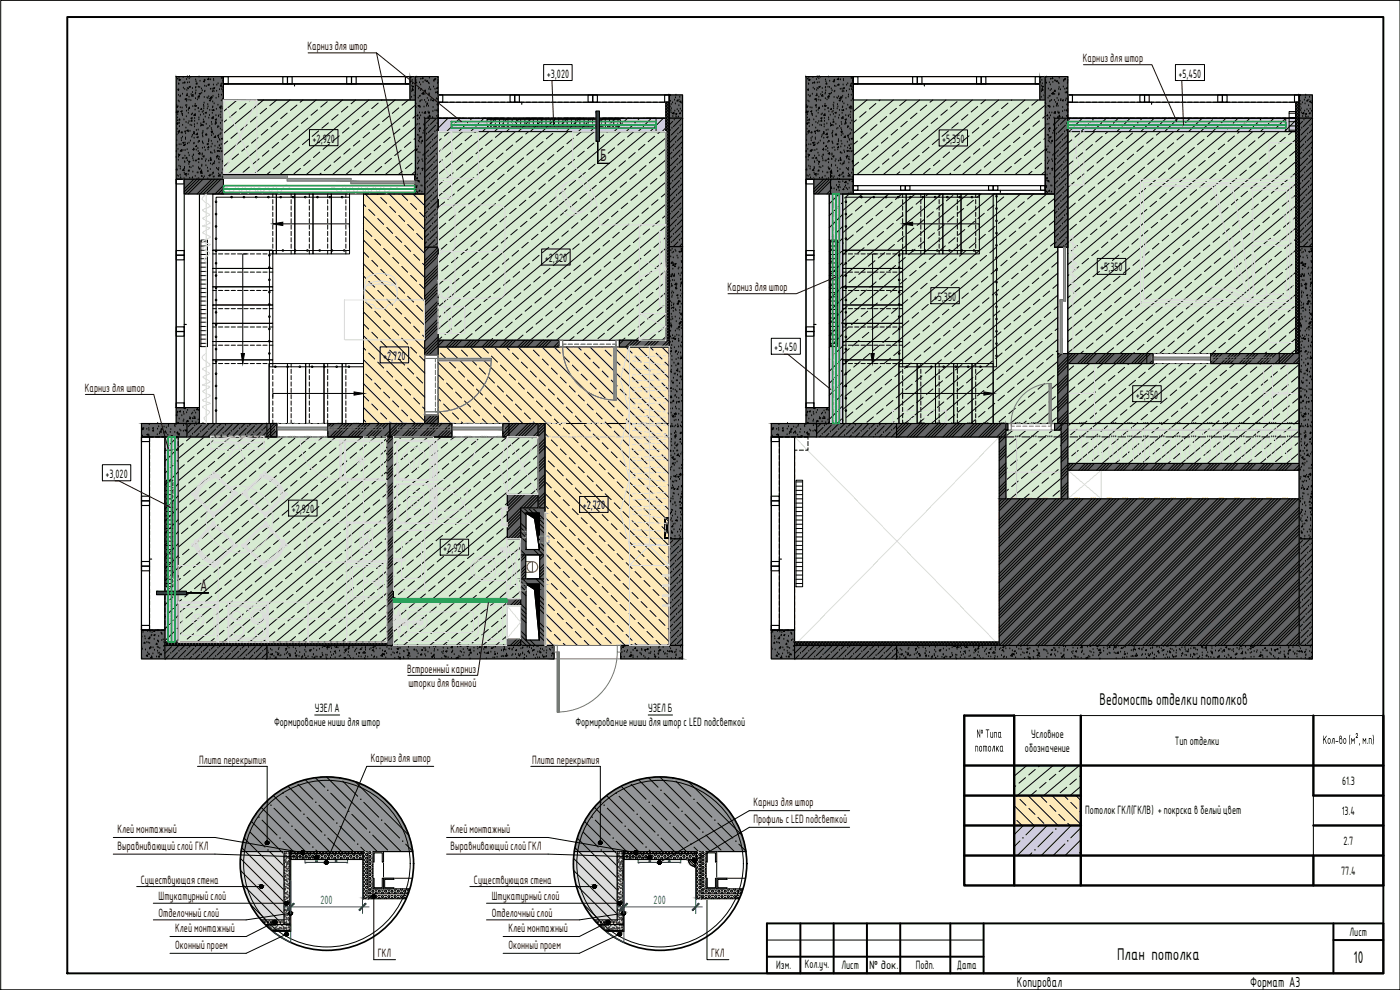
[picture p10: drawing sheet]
<svg xmlns="http://www.w3.org/2000/svg" width="420mm" height="297mm" viewBox="0 0 420 297" stroke-linecap="round" stroke-linejoin="round" font-family="sans-serif">
<defs><g id="words">
<g font-size="4.9" fill="#2e0000">
<text x="180.2" y="48.4">Б</text>
<text x="60.1" y="177.3">А</text>
</g>
<g font-size="4.9">
<text x="330" y="211.4">Ведомость отделки потолков</text>
<text x="335.2" y="288.1">План потолка</text>
<text x="406.2" y="288.8">10</text>
</g>
<g font-size="4.2">
<text x="305.2" y="296.1">Копировал</text>
<text x="375.2" y="296.1">Формат A3</text>
</g>
<g font-size="3.5" fill="#2e0000">
<text x="92.3" y="15.1">Карниз для штор</text>
<text x="325" y="18.7">Карниз для штор</text>
<text x="218.3" y="87.4">Карниз для штор</text>
<text x="25.4" y="117.6">Карниз для штор</text>
<text x="122.2" y="201.9">Встроенный карниз</text>
<text x="122.6" y="206.1">шторки для ванной</text>
<text x="59.7" y="229.1">Плита перекрытия</text>
<text x="111.3" y="228.6">Карниз для штор</text>
<text x="159.7" y="229.1">Плита перекрытия</text>
<text x="226.1" y="241.9">Карниз для штор</text>
<text x="35.2" y="250">Клей монтажный</text>
<text x="135.2" y="250">Клей монтажный</text>
<text x="226.1" y="246.9">Профиль с LED подсветкой</text>
<text x="35.2" y="255">Выравнивающий слой ГКЛ</text>
<text x="135.2" y="255">Выравнивающий слой ГКЛ</text>
<text x="42.2" y="265.2">Существующая стена</text>
<text x="142.2" y="265.2">Существующая стена</text>
<text x="47.6" y="270.2">Штукатурный слой</text>
<text x="47.6" y="275.2">Отделочный слой</text>
<text x="147.6" y="270.2">Штукатурный слой</text>
<text x="147.6" y="275.2">Отделочный слой</text>
<text x="52.6" y="279.7">Клей монтажный</text>
<text x="152.6" y="279.7">Клей монтажный</text>
<text x="52.6" y="284.7">Оконный проем</text>
<text x="113.4" y="287.1">ГКЛ</text>
<text x="152.6" y="284.7">Оконный проем</text>
<text x="213.4" y="287.1">ГКЛ</text>
</g>
<g font-size="3.5">
<text x="164.1" y="23.3">+3,020</text>
<text x="353.7" y="23.3">+5,450</text>
<text x="93.8" y="42.8">+2,920</text>
<text x="282.7" y="42.9">+5,350</text>
<text x="163.5" y="78.6">+2,920</text>
<text x="330.2" y="81.4">+5,350</text>
<text x="280.2" y="90.2">+5,350</text>
<text x="115" y="108">+2,720</text>
<text x="232.4" y="105.4">+5,450</text>
<text x="340.9" y="119.6">+5,350</text>
<text x="31.6" y="143.3">+3,020</text>
<text x="87.5" y="154">+2,920</text>
<text x="174.9" y="152.9">+2,720</text>
<text x="133" y="165.7">+2,920</text>
<text x="94.4" y="213.8">УЗЕЛ А</text>
<text x="194.5" y="213.8">УЗЕЛ Б</text>
<text x="82.3" y="217.9">Формирование ниши для штор</text>
<text x="172.7" y="217.9">Формирование ниши для штор с LED подсветкой</text>
<text x="293.1" y="221.3">№Типа</text>
<text x="309.5" y="221.3">Условное</text>
<text x="292.5" y="225.5">потолка</text>
<text x="307.6" y="225.5">обозначение</text>
<text x="352.6" y="223.5">Тип отделки</text>
<text x="396.9" y="223.2">Кол -во (м², м.п)</text>
<text x="402.8" y="235.4">61.3</text>
<text x="325.7" y="244.2">Потолок ГКЛ(ГКЛВ) +покрска в белый цвет</text>
<text x="402.7" y="244.5">13.4</text>
<text x="403.2" y="253.4">2.7</text>
<text x="402.5" y="262.5">77.4</text>
<text x="405" y="280.8">Лист</text>
<text x="233" y="290.8">Изм.</text>
<text x="241.5" y="290.4">Кол.уч.</text>
<text x="252.6" y="290.8">Лист</text>
<text x="260.9" y="290.8">№ док.</text>
<text x="274.9" y="290.8">Подп.</text>
<text x="287.2" y="290.6">Дата</text>
</g>
<g font-size="3.5" fill="#004a95">
<text x="96.2" y="271.1">200</text>
<text x="196.2" y="271.1">200</text>
</g>
</g></defs>
<g fill="#d7ebd2" stroke="#d7ebd2" stroke-width=".3">
<path d="M118.1 179.6h34v14.1z"/>
<path d="M301.9 129.1h16.6z"/>
<path d="M301.9 129.1h16.6v20.6z"/>
<path d="M256.1 30l57.6 22.4v-22.4zM256.1 30l57.6 22.4h-57.6z"/>
<path d="M131.5 39.5l68.4 62.6v-62.6zM131.5 39.5l68.4 62.6h-68.4z"/>
<path d="M67.1 30l57.6 22.4v-22.4zM67.1 30l57.6 22.4h-57.6z"/>
<path d="M53.5 131.1l62.6 61.5v-61.5zM53.5 131.1l62.6 61.5h-62.6z"/>
<path d="M118.1 131.1l43.4 17.3v-17.3zM118.1 131.1l43.4 17.3h-43.4z"/>
<path d="M118.1 148.4l34.2 13.3v-13.3zM118.1 148.4l34.2 13.3h-34.2z"/>
<path d="M118.1 161.7h38.2zM118.1 161.7h38.2z"/>
<path d="M118.1 161.7l38.2 17.9v-17.9zM118.1 161.7l38.2 17.9h-38.2z"/>
<path d="M118.1 179.6h34zM118.1 179.6h38.2z"/>
<path d="M118.1 193.7h34zM118.1 179.6l34 14.1h-34z"/>
<path d="M252.9 58.2l64.6 68.9v-68.9zM252.9 58.2l64.6 68.9h-64.6z"/>
<path d="M320.5 39.5l68.4 66.6v-66.6zM320.5 39.5l68.4 66.6h-68.4z"/>
<path d="M320.5 109.1l69.4 30v-30zM320.5 109.1l69.4 30h-69.4z"/>
<path d="M301.9 149.7h16.6zM301.9 129.1l16.6 20.6h-16.6z"/>
<path d="M304.4 229.7l20 9v-9zM304.4 229.7l20 9h-20z"/>
</g>
<g fill="none" stroke="#000" stroke-width=".3">
<path d="M67.1 30h57.6v22.4h-57.6zM67.2 30l-.1 .1M68 36l-.9 .7M70.9 33.5l-1.9 1.7M71.2 30l-4.1 3.4M71.2 39.9l-1.9 1.6M73.8 31.1l-1.9 1.6M74.2 37.4l-2 1.7M75.1 30l-.3 .3M77.1 35l-2 1.6M79.1 30l-12 10M80 32.5l-1.9 1.6"/>
<path d="M80.3 38.8l-1.9 1.7M82.9 30.1l-1.9 1.6M83.3 36.4l-2 1.6M86.2 33.9l-2 1.7M87 30l-19.9 16.7M89.1 31.5l-1.9 1.6M89.5 37.8l-2 1.7M90.9 30l-.8 .7M92.4 35.4l-2 1.6M94.9 30l-26.7 22.4M95.3 33l-2 1.6M95.6 39.3l-1.9 1.6"/>
<path d="M98.2 30.5l-1.9 1.6M98.6 36.9l-2 1.6M101.5 34.4l-2 1.6M102.8 30l-26.7 22.4M104.4 31.9l-2 1.7M104.7 38.3l-1.9 1.6M106.7 30l-1.3 1.1M107.7 35.8l-2 1.7M110.6 33.4l-2 1.6M110.7 30l-26.7 22.4M110.9 39.7l-1.9 1.6M113.5 30.9l-2 1.7"/>
<path d="M113.8 37.3l-1.9 1.6M114.6 30l-.1 .1M116.8 34.8l-2 1.7M118.6 30l-26.7 22.4M119.7 32.4l-2 1.6M120 38.7l-1.9 1.7M122.6 30l-1.9 1.6M122.9 36.3l-1.9 1.6M124.7 38.1l-17 14.3M124.7 31.5l-24.9 20.9M124.7 34.8l-.8 .7M131.5 39.5h68.4v62.6h-68.4z"/>
<path d="M131.5 35.5h68.4v4h-68.4zM134.9 39.5l-1.5 1.3M138.9 39.5l-7.4 6.2M142.8 39.5l-.3 .3M146.8 39.5l-15.3 12.8M150.6 39.6l-1.9 1.6M154.7 39.5l-23.2 19.5M158.6 39.5l-.8 .7M162.6 39.5l-31.1 26.1M170.5 39.5l-39 32.7M174.5 39.5l-1.4 1.2M178.4 39.5l-46.9 39.4"/>
<path d="M182.3 39.5l-.1 .2M186.3 39.5l-54.8 46M190.2 39.5l-1.9 1.6M194.2 39.5l-62.7 52.6M198.2 39.5l-.8 .6M256.2 30l-.1 .1M257 36l-.9 .7M259.9 33.5l-1.9 1.7M260.2 30l-4.1 3.4M260.3 39.9l-2 1.6M262.8 31.1l-1.9 1.6M263.2 37.4l-2 1.7"/>
<path d="M264.1 30l-.3 .3M266.1 35l-1.9 1.6M268.1 30l-12 10M269 32.5l-1.9 1.6M269.4 38.8l-2 1.7M271.9 30.1l-1.9 1.6M272.3 36.4l-2 1.6M275.2 33.9l-1.9 1.7M276 30l-19.9 16.7M278.1 31.5l-1.9 1.6M278.5 37.8l-2 1.7M280 30l-.9 .7"/>
<path d="M281.4 35.4l-2 1.6M283.9 30l-26.7 22.4M284.3 33l-1.9 1.6M284.6 39.3l-1.9 1.6M287.2 30.5l-1.9 1.6M287.6 36.9l-2 1.6M290.5 34.4l-2 1.6M291.8 30l-26.7 22.4M293.4 31.9l-1.9 1.7M293.8 38.3l-2 1.6M295.7 30l-1.3 1.1M296.7 35.8l-2 1.7"/>
<path d="M299.6 33.4l-2 1.6M299.7 30l-26.7 22.4M299.9 39.7l-1.9 1.6M302.5 30.9l-1.9 1.7M302.9 37.3l-2 1.6M303.7 30l-.2 .1M305.8 34.8l-2 1.7M307.6 30l-26.7 22.4M308.7 32.4l-2 1.6M309 38.7l-1.9 1.7M311.5 30l-1.8 1.6M312 36.3l-2 1.6"/>
<path d="M313.7 38.1l-17 14.3M313.7 31.5l-24.9 20.9M313.7 34.8l-.8 .7M320.5 39.5h68.4v66.6h-68.4zM320.5 35.5h68.4v4h-68.4zM320.6 39.5l-.1 .1M324.6 39.5l-2 1.6M328.5 39.5l-8 6.8M332.5 39.5l-.7 .6M336.5 39.5l-16 13.4M339.9 39.9l-2 1.7M344.3 39.5l-23.8 20"/>
<path d="M348.3 39.5l-1.3 1M352.3 39.5l-31.8 26.7M356.2 39.5h.1M360.2 39.5l-39.7 33.3M364.1 39.5l-1.8 1.5M368 39.5l-47.5 39.9M372 39.5l-.6 .5M376 39.5l-55.5 46.5M379.6 39.8l-2 1.6M383.9 39.5l-63.4 53.2M387.8 39.5l-1.1 .9M68.3 42.3l-1.2 1.1"/>
<path d="M68.7 48.7l-1.6 1.3M71.6 46.2l-2 1.6M74.5 43.8l-1.9 1.6M74.8 50.1l-1.9 1.6M77.4 41.3l-1.9 1.7M77.8 47.7l-2 1.6M80.7 45.2l-2 1.6M81.1 51.5l-1 .9M83.6 42.7l-1.9 1.7M84 49.1l-2 1.6M86.5 40.3l-1.9 1.6M86.9 46.6l-2 1.7"/>
<path d="M89.8 44.2l-2 1.6M90.2 50.5l-2 1.6M92.7 41.7l-1.9 1.7M93.1 48.1l-2 1.6M96 45.6l-1.9 1.7M96.4 52l-.6 .4M98.9 43.2l-2 1.6M99.3 49.5l-2 1.7M101.8 40.8l-1.9 1.6M102.2 47.1l-2 1.6M105.1 44.6l-1.9 1.7M105.5 51l-1.7 1.4"/>
<path d="M108 42.2l-2 1.6M108.4 48.5l-2 1.7M109.1 58.2h18.4v68.9h-18.4zM109.6 58.2l17.9 17.9M111.3 46.1l-2 1.6M113.2 58.2l.2 .2M114.2 43.6l-1.9 1.6M114.3 59.3l1.8 1.7M114.6 49.9l-2 1.7M116.8 58.2l10.7 10.7M117.1 41.2l-2 1.6M117.5 47.5l-2 1.6"/>
<path d="M120.4 45.1l-2 1.6M120.6 58.4l1.7 1.7M120.7 51.4l-1.2 1M123.3 42.6l-1.9 1.6M123.7 49l-2 1.6M124 58.2l3.5 3.5M124.7 51.4l-1.2 1M124.7 44.8l-9.1 7.6M124.7 48.1h-.1M124.7 41.5l-.5 .3M132.4 41.6l-.9 .8M132.8 47.9l-1.3 1.1"/>
<path d="M133.1 54.3l-1.6 1.4M135.7 45.5l-2 1.6M136 51.8l-1.9 1.7M136.4 58.2l-2 1.6M138.6 43l-1.9 1.7M138.9 49.4l-1.9 1.6M139.3 55.7l-2 1.6M141.5 40.6l-1.9 1.6M141.9 46.9l-2 1.7M142.2 53.3l-1.9 1.6M142.5 59.6l-1.9 1.6M144.8 44.5l-2 1.6"/>
<path d="M145.1 50.8l-1.9 1.7M145.5 57.2l-2 1.6M147.7 42l-1.9 1.7M148 48.4l-1.9 1.6M148.4 54.7l-2 1.7M151 45.9l-2 1.7M151.3 52.3l-1.9 1.6M151.6 58.6l-1.9 1.6M153.9 43.5l-2 1.6M154.2 49.8l-1.9 1.7M154.6 56.2l-2 1.6M156.8 41l-1.9 1.7"/>
<path d="M157.1 47.4l-1.9 1.6M157.5 53.7l-2 1.7M160.1 44.9l-2 1.7M160.4 51.3l-1.9 1.6M160.7 57.6l-1.9 1.7M163 42.5l-2 1.6M163.3 48.8l-1.9 1.6M163.7 55.1l-2 1.7M165.9 40l-1.9 1.6M166.2 46.4l-1.9 1.6M166.6 52.7l-2 1.6M166.9 59l-1.9 1.7"/>
<path d="M169.2 43.9l-2 1.6M169.5 50.3l-1.9 1.6M169.8 56.6l-1.9 1.6M172.1 41.5l-2 1.6M172.4 47.8l-1.9 1.6M172.8 54.1l-2 1.7M175.3 45.4l-1.9 1.6M175.7 51.7l-2 1.6M176 58l-1.9 1.7M178.3 42.9l-2 1.7M178.6 49.3l-1.9 1.6M178.9 55.6l-1.9 1.6"/>
<path d="M181.2 40.5l-2 1.6M181.5 46.8l-1.9 1.7M181.9 53.2l-2 1.6M182.2 59.5l-1.9 1.6M184.4 44.4l-1.9 1.6M184.8 50.7l-2 1.6M185.1 57.1l-1.9 1.6M187.4 41.9l-2 1.6M187.7 48.2l-1.9 1.7M188 54.6l-1.9 1.6M190.6 45.8l-1.9 1.6M191 52.1l-2 1.7"/>
<path d="M191.3 58.5l-1.9 1.6M193.5 43.3l-1.9 1.7M193.9 49.7l-2 1.6M194.2 56l-1.9 1.6M196.5 40.9l-2 1.6M196.8 47.2l-1.9 1.7M197.1 53.6l-1.9 1.6M197.5 59.9l-2 1.6M199.7 44.8l-1.9 1.6M199.9 54.6l-56.6 47.5M199.9 48l-64.5 54.1M199.9 41.3l-68.4 57.4"/>
<path d="M199.9 57.9l-1.4 1.2M199.9 51.3l-1.8 1.5M248.9 58.2h4v68.9h-4zM252.9 58.2h64.6v68.9h-64.6zM254.9 58.2l-1.5 1.2M257.3 42.3l-1.2 1.1M257.7 48.7l-1.6 1.3M258.9 58.2l-6 5M260.6 46.2l-1.9 1.6M261.6 59.2l-2 1.7M262.8 58.2l-.2 .2M263.5 43.8l-1.9 1.6"/>
<path d="M263.9 50.1l-2 1.6M266.4 41.3l-1.9 1.7M266.7 58.2l-13.8 11.6M266.8 47.7l-2 1.6M269.7 45.2l-1.9 1.6M270 51.5l-1 .9M270.7 58.2l-2 1.6M272.6 42.7l-1.9 1.7M273 49.1l-2 1.6M274.7 58.2l-21.8 18.2M275.5 40.3l-1.9 1.6M275.9 46.6l-2 1.7"/>
<path d="M276.9 59.6l-2 1.7M278.6 58.2l-.8 .6M278.8 44.2l-1.9 1.6M279.1 50.5l-1.9 1.6M281.7 41.7l-1.9 1.7M282.1 48.1l-2 1.6M282.6 58.2l-29.7 24.9M285 45.6l-2 1.7M285.3 52l-.4 .4M286 58.7l-2 1.6M287.9 43.2l-1.9 1.6M288.2 49.5l-1.9 1.7"/>
<path d="M290.4 58.2l-37.5 31.5M290.8 40.8l-1.9 1.6M291.2 47.1l-2 1.6M294.1 44.6l-2 1.7M294.4 51l-1.6 1.4M294.4 58.2l-1.3 1.1M297 42.2l-1.9 1.6M297.3 48.5l-1.9 1.7M298.4 58.2l-45.5 38.1M300.3 46.1l-2 1.6M301.2 59.1l-1.9 1.6M302.3 58.2l-.1 .1"/>
<path d="M303.2 43.6l-2 1.6M303.5 49.9l-1.9 1.7M306.1 41.2l-1.9 1.6M306.3 58.2l-53.4 44.8M306.5 47.5l-2 1.6M309.4 45.1l-2 1.6M309.7 51.4l-1.1 1M310.2 58.2l-1.8 1.5M312.3 42.6l-2 1.6M312.6 49l-1.9 1.6M313.7 51.4l-1.2 1M313.7 44.8l-9.1 7.6"/>
<path d="M313.7 48.1h-.1M313.7 41.5l-.4 .3M314.2 58.2l-61.3 51.4M316.5 59.5l-1.9 1.7M321.7 41.9l-1.2 1.1M322 48.3l-1.5 1.3M322.4 54.6l-1.9 1.6M325 45.8l-2 1.6M325.3 52.2l-2 1.6M325.6 58.5l-1.9 1.6M327.9 43.4l-2 1.6M328.2 49.7l-1.9 1.6"/>
<path d="M328.5 56.1l-1.9 1.6M330.8 40.9l-2 1.7M331.1 47.3l-1.9 1.6M331.5 53.6l-2 1.6M331.8 60l-1.9 1.6M334.1 44.8l-2 1.7M334.4 51.2l-2 1.6M334.7 57.5l-1.9 1.6M337 42.4l-2 1.6M337.3 48.7l-1.9 1.7M337.7 55.1l-2 1.6M340.2 46.3l-1.9 1.6"/>
<path d="M340.6 52.6l-2 1.7M340.9 59l-1.9 1.6M343.2 43.8l-2 1.7M343.5 50.2l-2 1.6M343.8 56.5l-1.9 1.6M346.1 41.4l-2 1.6M346.4 47.7l-1.9 1.6M346.8 54l-2 1.7M349.3 45.2l-1.9 1.7M349.7 51.6l-2 1.6M350 57.9l-1.9 1.7M352.3 42.8l-2 1.6"/>
<path d="M352.6 49.1l-2 1.7M352.9 55.5l-1.9 1.6M355.2 40.4l-2 1.6M355.5 46.7l-1.9 1.6M355.9 53l-2 1.7M356.2 59.4l-2 1.6M358.4 44.3l-1.9 1.6M358.8 50.6l-2 1.6M359.1 56.9l-1.9 1.7M361.4 41.8l-2 1.6M361.7 48.2l-2 1.6M362 54.5l-1.9 1.6"/>
<path d="M364.6 45.7l-1.9 1.6M365 52.1l-2 1.6M365.3 58.4l-2 1.6M367.5 43.3l-1.9 1.6M367.9 49.6l-2 1.6M368.2 55.9l-1.9 1.7M370.5 40.8l-2 1.6M370.8 47.1l-1.9 1.7M371.1 53.5l-1.9 1.6M371.5 59.8l-2 1.7M373.7 44.7l-1.9 1.6M374.1 51l-2 1.6"/>
<path d="M374.4 57.4l-2 1.6M376.6 42.2l-1.9 1.7M377 48.6l-2 1.6M377.3 54.9l-1.9 1.6M379.9 46.1l-1.9 1.7M380.2 52.5l-1.9 1.6M380.6 58.8l-2 1.6M382.8 43.7l-1.9 1.6M383.2 50l-2 1.7M383.5 56.4l-1.9 1.6M385.7 41.2l-1.9 1.7M386.1 47.6l-2 1.6"/>
<path d="M386.4 53.9l-1.9 1.6M388.9 48.5l-68.4 57.4M388.9 41.9l-68.4 57.4M388.9 55.2l-60.7 50.9M388.9 58.5l-1.2 .9M388.9 51.8l-1.5 1.3M388.9 45.2l-1.8 1.6M109.1 79.2l18.4 18.4M109.1 72l18.4 18.4M109.1 64.8l18.4 18.5M109.1 75.6l1.6 1.6M109.1 61.2l.7 .8"/>
<path d="M109.8 69.1l1.8 1.8M110.7 62.9l1.8 1.7M111.6 78.1l1.8 1.8M112.5 71.8l1.8 1.8M113.4 65.6l1.7 1.7M115.1 74.5l1.9 1.8M116.1 68.2l1.8 1.8M117 62l1.7 1.7M117.9 77.2l1.8 1.8M118.7 70.9l1.9 1.8M119.7 64.6l1.8 1.8M120.6 79.9l1.7 1.8"/>
<path d="M121.5 73.6l1.7 1.8M122.3 67.3l1.9 1.8M123.2 61l1.9 1.9M124.2 76.3l1.7 1.8M125.1 70l1.7 1.8M125.9 63.7l1.6 1.6M126.8 79l.7 .7M133.4 60.6l-1.9 1.7M133.8 67l-2 1.6M134.1 73.3l-1.9 1.7M134.5 79.7l-2 1.6M136.7 64.5l-2 1.7"/>
<path d="M137 70.9l-1.9 1.6M137.4 77.2l-1.9 1.6M139.6 62l-1.9 1.7M140 68.4l-2 1.6M140.3 74.7l-1.9 1.7M142.9 65.9l-2 1.7M143.2 72.3l-1.9 1.6M143.6 78.6l-2 1.6M145.8 63.5l-2 1.6M146.1 69.8l-1.9 1.7M146.5 76.2l-1.9 1.6M148.7 61.1l-1.9 1.6"/>
<path d="M149.1 67.4l-2 1.6M149.4 73.7l-1.9 1.7M152 65l-2 1.6M152.4 71.3l-2 1.6M152.7 77.6l-2 1.7M154.9 62.5l-1.9 1.6M155.2 68.9l-1.9 1.6M155.6 75.2l-1.9 1.6M157.8 60.1l-1.9 1.6M158.2 66.4l-2 1.6M158.5 72.7l-1.9 1.7M158.9 79.1l-2 1.6"/>
<path d="M161.1 64l-2 1.6M161.5 70.3l-2 1.6M161.8 76.6l-1.9 1.7M164 61.5l-1.9 1.6M164.3 67.8l-1.9 1.7M164.7 74.2l-1.9 1.6M167.3 65.4l-2 1.6M167.6 71.7l-1.9 1.6M168 78l-2 1.7M170.2 62.9l-2 1.7M170.6 69.3l-2 1.6M170.9 75.6l-1.9 1.6"/>
<path d="M173.1 60.5l-1.9 1.6M173.4 66.8l-1.9 1.7M173.8 73.2l-1.9 1.6M174.2 79.5l-2 1.6M176.4 64.4l-2 1.6M176.7 70.7l-1.9 1.6M177.1 77.1l-2 1.6M179.3 61.9l-2 1.7M179.7 68.3l-2 1.6M180 74.6l-1.9 1.6M182.6 65.8l-2 1.7M182.9 72.2l-1.9 1.6"/>
<path d="M183.3 78.5l-2 1.6M185.5 63.4l-2 1.6M185.8 69.7l-1.9 1.7M186.2 76.1l-2 1.6M188.4 60.9l-2 1.7M188.8 67.3l-2 1.6M189.1 73.6l-1.9 1.7M189.4 80l-1.9 1.6M191.7 64.8l-2 1.6M192 71.1l-1.9 1.7M192.4 77.5l-2 1.6M194.6 62.4l-1.9 1.6"/>
<path d="M194.9 68.7l-1.9 1.6M195.3 75l-2 1.7M197.9 66.3l-2 1.6M198.2 72.6l-1.9 1.6M198.5 78.9l-1.9 1.7M199.9 74.5l-32.9 27.6M199.9 67.9l-40.8 34.2M199.9 61.2l-48.7 40.9M199.9 77.8l-.4 .3M199.9 71.2l-.7 .6M199.9 64.5l-1.1 .9M253.2 72.9l-.3 .2"/>
<path d="M253.5 79.2l-.6 .6M255.7 64.1l-1.9 1.6M256.1 70.5l-2 1.6M256.4 76.8l-1.9 1.6M258.7 61.7l-2 1.6M259 68l-2 1.6M259.3 74.3l-1.9 1.7M261.9 65.6l-1.9 1.6M262.3 71.9l-2 1.6M262.6 78.2l-2 1.7M264.8 63.1l-1.9 1.7M265.2 69.5l-2 1.6"/>
<path d="M265.5 75.8l-1.9 1.6M267.8 60.6l-2 1.7M268.1 67l-2 1.7M268.4 73.3l-1.9 1.7M268.8 79.7l-2 1.6M271 64.5l-1.9 1.7M271.4 70.9l-2 1.6M271.7 77.2l-2 1.7M273.9 62.1l-1.9 1.6M274.3 68.4l-2 1.7M274.6 74.8l-1.9 1.6M277.2 66l-1.9 1.6"/>
<path d="M277.5 72.3l-1.9 1.6M277.9 78.7l-2 1.6M280.1 63.5l-1.9 1.7M280.5 69.9l-2 1.6M280.8 76.2l-2 1.6M283 61.1l-1.9 1.6M283.4 67.4l-2 1.7M283.7 73.8l-1.9 1.6M286.3 65l-1.9 1.6M286.6 71.3l-1.9 1.7M287 77.7l-2 1.6M289.2 62.6l-1.9 1.6"/>
<path d="M289.6 68.9l-2 1.6M289.9 75.2l-1.9 1.7M292.1 60.1l-1.9 1.6M292.5 66.4l-2 1.7M292.8 72.8l-1.9 1.6M293.2 79.1l-1.9 1.7M295.4 64l-1.9 1.6M295.7 70.3l-1.9 1.7M296.1 76.7l-2 1.6M298.3 61.5l-1.9 1.6M298.7 67.9l-2 1.6M299 74.2l-1.9 1.6"/>
<path d="M301.6 65.4l-2 1.6M301.9 71.7l-1.9 1.7M302.3 78.1l-1.9 1.6M304.5 63l-1.9 1.6M304.8 69.3l-1.9 1.6M305.2 75.6l-2 1.7M307.4 60.5l-1.9 1.7M307.8 66.9l-2 1.6M308.1 73.2l-1.9 1.6M308.5 79.5l-2 1.7M310.7 64.4l-2 1.6M311 70.8l-1.9 1.6"/>
<path d="M311.4 77.1l-1.9 1.6M313.6 62l-1.9 1.6M313.9 68.3l-1.9 1.6M314.3 74.7l-2 1.6M316.9 65.9l-2 1.6M317.2 72.2l-1.9 1.6M317.5 75.3l-61.7 51.8M317.5 68.7l-64.6 54.2M317.5 62l-64.6 54.2M317.5 78.6l-1.9 1.6M320.5 76.1h.1M322.7 60.9l-1.9 1.7"/>
<path d="M323 67.3l-1.9 1.6M323.4 73.6l-1.9 1.7M323.8 80l-2 1.6M326 64.8l-2 1.7M326.3 71.2l-1.9 1.6M326.7 77.5l-2 1.6M328.9 62.4l-2 1.6M329.2 68.7l-1.9 1.7M329.6 75.1l-1.9 1.6M332.1 66.3l-1.9 1.6M332.5 72.6l-1.9 1.7M332.9 79l-2 1.6"/>
<path d="M335.1 63.8l-2 1.7M335.4 70.2l-1.9 1.6M335.8 76.5l-2 1.7M338 61.4l-2 1.6M338.3 67.7l-1.9 1.7M338.7 74.1l-1.9 1.6M341.2 65.3l-1.9 1.6M341.6 71.6l-1.9 1.7M342 78l-2 1.6M344.2 62.9l-2 1.6M344.5 69.2l-1.9 1.6M344.9 75.5l-2 1.7"/>
<path d="M347.1 60.4l-2 1.6M347.4 66.7l-1.9 1.7M347.8 73.1l-1.9 1.6M348.1 79.4l-1.9 1.7M350.4 64.3l-2 1.6M350.7 70.6l-1.9 1.6M351.1 76.9l-2 1.7M353.3 61.8l-2 1.6M353.6 68.2l-1.9 1.6M354 74.5l-2 1.6M356.5 65.7l-1.9 1.6M356.9 72.1l-1.9 1.6"/>
<path d="M357.3 78.4l-2 1.6M359.5 63.3l-2 1.6M359.8 69.6l-1.9 1.6M360.2 75.9l-2 1.7M362.4 60.8l-2 1.7M362.7 67.2l-1.9 1.6M363.1 73.5l-2 1.6M363.4 79.8l-1.9 1.7M365.6 64.7l-1.9 1.7M366 71.1l-1.9 1.6M366.4 77.4l-2 1.6M368.6 62.3l-2 1.6"/>
<path d="M368.9 68.6l-1.9 1.7M369.3 75l-2 1.6M371.8 66.2l-1.9 1.6M372.2 72.5l-2 1.6M372.5 78.9l-1.9 1.6M374.7 63.7l-1.9 1.6M375.1 70l-1.9 1.7M375.5 76.4l-2 1.6M377.7 61.2l-2 1.7M378 67.6l-1.9 1.6M378.4 73.9l-2 1.7M381 65.1l-2 1.7"/>
<path d="M381.3 71.5l-2 1.6M381.6 77.8l-1.9 1.6M383.8 62.7l-1.9 1.6M384.2 69l-1.9 1.7M384.6 75.4l-2 1.6M386.8 60.3l-2 1.6M387.1 66.6l-1.9 1.6M387.5 72.9l-2 1.7M387.8 79.3l-1.9 1.6M388.9 75.1l-37 31M388.9 68.4l-44.9 37.7M388.9 61.8l-52.8 44.3"/>
<path d="M388.9 78.4l-.1 .1M388.9 71.7l-.4 .4M388.9 65.1l-.8 .7M109.1 93.6l18.4 18.4M109.1 86.4l18.4 18.4M109.1 97.2l1.6 1.5M109.1 82.8l.7 .7M109.8 90.7l1.8 1.8M110.7 84.4l1.8 1.8M111.6 99.7l1.8 1.8M112.5 93.4l1.8 1.8M113.4 87.1l1.7 1.8"/>
<path d="M114.3 80.8l1.8 1.8M115.1 96.1l1.9 1.8M116.1 89.8l1.8 1.8M117 83.5l1.7 1.8M117.9 98.7l1.8 1.9M118.7 92.5l1.9 1.8M119.7 86.2l1.8 1.8M121.5 95.2l1.7 1.8M122.3 88.9l1.9 1.8M123.2 82.6l1.9 1.8M124.2 97.9l1.7 1.8M125.1 91.6l1.7 1.8"/>
<path d="M125.9 85.3l1.6 1.5M131.6 82.1l-.1 .1M131.9 88.4l-.4 .4M132.2 94.8l-.7 .6M134.8 86l-1.9 1.6M135.2 92.3l-2 1.7M135.5 98.7l-1.9 1.6M137.8 83.6l-2 1.6M138.1 89.9l-2 1.6M138.4 96.2l-1.9 1.7M140.7 81.1l-2 1.6M141 87.4l-1.9 1.7"/>
<path d="M141.4 93.8l-2 1.6M143.9 85l-1.9 1.6M144.3 91.3l-2 1.6M144.6 97.6l-1.9 1.7M146.9 82.5l-2 1.6M147.2 88.9l-2 1.6M147.5 95.2l-1.9 1.6M149.8 80.1l-2 1.6M150.1 86.4l-1.9 1.6M150.5 92.8l-2 1.6M150.8 99.1l-2 1.6M153 84l-1.9 1.6"/>
<path d="M153.4 90.3l-2 1.6M153.7 96.6l-1.9 1.7M156 81.5l-2 1.7M156.3 87.9l-2 1.6M156.6 94.2l-1.9 1.6M159.2 85.4l-1.9 1.7M159.6 91.8l-2 1.6M159.9 98.1l-2 1.6M162.1 83l-1.9 1.6M162.5 89.3l-2 1.6M162.8 95.7l-1.9 1.6M165.1 80.5l-2 1.7"/>
<path d="M165.4 86.9l-2 1.6M165.7 93.2l-1.9 1.6M166.1 99.6l-2 1.6M168.3 84.4l-1.9 1.6M168.7 90.7l-2 1.7M169 97.1l-2 1.6M171.2 81.9l-1.9 1.7M171.6 88.3l-2 1.6M171.9 94.6l-1.9 1.7M174.5 85.8l-1.9 1.7M174.8 92.2l-1.9 1.6M175.2 98.5l-2 1.6"/>
<path d="M177.4 83.4l-1.9 1.6M177.8 89.7l-2 1.7M178.1 96.1l-2 1.6M180.3 81l-1.9 1.6M180.7 87.3l-2 1.6M181 93.6l-1.9 1.7M181.4 100l-1.9 1.6M183.6 84.9l-1.9 1.6M183.9 91.2l-1.9 1.6M184.3 97.5l-2 1.7M186.5 82.4l-1.9 1.6M186.9 88.7l-2 1.7"/>
<path d="M187.2 95.1l-1.9 1.6M189.8 86.3l-2 1.6M190.1 92.6l-1.9 1.7M190.5 99l-1.9 1.6M192.7 83.8l-1.9 1.7M193 90.2l-1.9 1.6M193.4 96.5l-1.9 1.7M195.6 81.4l-1.9 1.6M196 87.7l-2 1.7M196.3 94.1l-1.9 1.6M198.9 85.3l-2 1.6M199.2 91.6l-1.9 1.6"/>
<path d="M199.6 97.9l-1.9 1.7M199.9 94.4l-9.2 7.7M199.9 87.8l-17.1 14.3M199.9 81.1l-25 21M199.9 84.4v.1M253.8 85.6l-.9 .8M254.2 91.9l-1.3 1.1M254.6 98.2l-1.7 1.4M256.8 83.1l-2 1.7M257.1 89.5l-1.9 1.6M257.5 95.8l-2 1.6M259.7 80.7l-2 1.6"/>
<path d="M260.1 87l-2 1.7M260.4 93.4l-2 1.6M260.7 99.7l-1.9 1.6M262.9 84.6l-1.9 1.6M263.3 90.9l-1.9 1.6M263.7 97.3l-2 1.6M265.9 82.1l-2 1.7M266.2 88.5l-1.9 1.6M266.6 94.8l-2 1.6M269.2 86l-2 1.7M269.5 92.4l-2 1.6M269.8 98.7l-1.9 1.6"/>
<path d="M272 83.6l-1.9 1.6M272.4 89.9l-1.9 1.7M272.8 96.3l-2 1.6M275 81.1l-2 1.6M275.3 87.4l-1.9 1.7M275.7 93.8l-2 1.6M278.3 85l-2 1.6M278.6 91.3l-2 1.7M278.9 97.7l-1.9 1.6M281.2 82.6l-2 1.6M281.5 88.9l-1.9 1.6M281.9 95.2l-2 1.7"/>
<path d="M284.1 80.1l-2 1.6M284.4 86.5l-1.9 1.6M284.8 92.8l-2 1.6M285.1 99.1l-1.9 1.7M287.4 84l-2 1.6M287.7 90.3l-1.9 1.7M288 96.7l-1.9 1.6M290.3 81.6l-2 1.6M290.6 87.9l-1.9 1.6M291 94.2l-2 1.7M293.5 85.5l-1.9 1.6M293.9 91.8l-2 1.6"/>
<path d="M294.2 98.1l-1.9 1.7M296.5 83l-2 1.6M296.8 89.4l-1.9 1.6M297.1 95.7l-1.9 1.6M299.4 80.5l-2 1.7M299.7 86.9l-1.9 1.6M300.1 93.2l-2 1.7M300.4 99.6l-1.9 1.6M302.6 84.4l-1.9 1.7M303 90.8l-2 1.6M303.3 97.1l-1.9 1.6M305.6 82l-2 1.6"/>
<path d="M305.9 88.3l-1.9 1.6M306.2 94.7l-1.9 1.6M308.8 85.9l-1.9 1.6M309.2 92.2l-2 1.6M309.5 98.6l-1.9 1.6M311.7 83.4l-1.9 1.7M312.1 89.8l-2 1.6M312.4 96.1l-1.9 1.6M314.7 81l-2 1.6M315 87.3l-1.9 1.7M315.3 93.7l-1.9 1.6M317.5 95.2l-38 31.9"/>
<path d="M317.5 88.5l-45.9 38.6M317.5 81.9l-53.8 45.2M317.5 98.5l-.8 .7M317.5 91.9l-1.2 1M317.5 85.2l-1.5 1.3M320.8 82.4l-.3 .3M321.2 88.8l-.7 .6M321.5 95.1l-1 .9M324.1 86.3l-1.9 1.7M324.4 92.7l-1.9 1.6M324.8 99l-2 1.6M327 83.8l-1.9 1.7"/>
<path d="M327.4 90.2l-2 1.6M327.7 96.5l-1.9 1.7M329.9 81.4l-1.9 1.6M330.3 87.7l-2 1.7M330.6 94.1l-1.9 1.6M333.2 85.3l-1.9 1.6M333.5 91.6l-1.9 1.7M333.9 98l-2 1.6M336.1 82.9l-1.9 1.6M336.5 89.2l-2 1.6M336.8 95.5l-1.9 1.7M339 80.4l-1.9 1.6"/>
<path d="M339.4 86.8l-2 1.6M339.7 93.1l-1.9 1.6M340.1 99.4l-2 1.7M342.3 84.3l-1.9 1.6M342.6 90.7l-1.9 1.6M343 97l-2 1.6M345.2 81.9l-1.9 1.6M345.6 88.2l-2 1.6M345.9 94.5l-1.9 1.7M348.5 85.8l-2 1.6M348.8 92.1l-1.9 1.6M349.2 98.4l-2 1.7"/>
<path d="M351.4 83.3l-1.9 1.6M351.7 89.6l-1.9 1.7M352.1 96l-2 1.6M354.3 80.8l-1.9 1.7M354.7 87.2l-2 1.6M355 93.5l-1.9 1.7M355.3 99.9l-1.9 1.6M357.6 84.7l-2 1.7M357.9 91.1l-1.9 1.6M358.3 97.4l-2 1.6M360.5 82.3l-1.9 1.6M360.8 88.6l-1.9 1.7"/>
<path d="M361.2 95l-2 1.6M363.8 86.2l-2 1.6M364.1 92.5l-1.9 1.6M364.4 98.9l-1.9 1.6M366.7 83.7l-2 1.7M367 90.1l-1.9 1.6M367.4 96.4l-2 1.6M369.6 81.3l-1.9 1.6M370 87.6l-2 1.7M370.3 94l-2 1.6M372.9 85.2l-2 1.6M373.2 91.5l-1.9 1.7"/>
<path d="M373.5 97.9l-1.9 1.6M375.8 82.7l-2 1.7M376.1 89.1l-1.9 1.6M376.5 95.4l-2 1.7M378.7 80.3l-1.9 1.6M379.1 86.6l-2 1.7M379.4 92.9l-2 1.7M379.8 99.3l-2 1.7M382 84.2l-2 1.6M382.3 90.5l-1.9 1.6M382.7 96.8l-2 1.7M384.9 81.7l-2 1.6"/>
<path d="M385.2 88.1l-1.9 1.6M385.6 94.4l-2 1.6M388.2 85.6l-2 1.6M388.5 91.9l-2 1.7M388.9 94.9l-13.3 11.2M388.9 88.3l-21.2 17.8M388.9 81.7l-29.1 24.4M388.9 98.3l-2 1.6M109.1 115.1l11.9 12M109.1 107.9l18.4 18.5M109.1 100.7l18.4 18.5M109.1 118.7l1.6 1.6"/>
<path d="M109.1 104.3l.7 .8M109.8 112.3l1.8 1.7M110.7 105.9l1.8 1.8M112.5 114.9l1.8 1.8M113.4 108.7l1.7 1.7M114.3 102.3l1.8 1.9M115.1 117.6l1.9 1.8M116.1 111.3l1.8 1.8M117 105.1l1.7 1.7M118.7 114l1.9 1.8M119.7 107.7l1.8 1.8M120.6 101.5l1.7 1.7"/>
<path d="M121.5 116.7l1.7 1.8M122.3 110.4l1.9 1.9M123.2 104.2l1.9 1.7M124.2 119.4l1.7 1.8M125.1 113.1l1.7 1.8M125.9 106.8l1.6 1.6M126.8 100.6l.7 .6M131.5 104.1h69.4v89.6h-37.4v-66.6v66.6v-66.6h-32zM131.5 116l11.1 11.1M131.5 108.8l18.3 18.3M131.5 119.6l.7 .7M131.5 112.4l1.6 1.6"/>
<path d="M132.2 105.9l1.8 1.8M132.6 101.1l-1.1 1M133.9 104.1l23 23M134 114.9l1.8 1.8M134.9 108.7l1.8 1.7M136.7 117.6l1.8 1.8M137.5 104.1l.1 .1M137.6 111.3l1.8 1.8M138.5 105.1l1.8 1.7M140.3 114l1.8 1.8M141.1 104.1l59.8 59.7M141.2 107.7l1.8 1.8"/>
<path d="M141.7 100.1l-2 1.7M143 116.7l1.8 1.8M143.9 110.4l1.8 1.9M144.8 104.2l1.8 1.7M145.7 119.4l1.8 1.8M146.6 113.1l1.8 1.8M147.5 106.8l1.8 1.9M147.9 101.5l-.6 .6M148.3 104.1l52.6 52.5M149.3 115.8l1.8 1.8M150.2 109.5l1.8 1.8M151.9 104.1l1 1"/>
<path d="M152 118.5l1.8 1.8M152.9 112.3l1.8 1.7M153.8 105.9l1.8 1.8M155.5 104.1l45.4 45.3M155.6 114.9l1.8 1.8M156.5 108.7l1.8 1.7M157 100.5l-1.8 1.6M158.3 117.6l1.8 1.8M159.1 104.1l.1 .1M159.2 111.3l1.8 1.8M160.1 105.1l1.7 1.7M161.8 114l1.9 1.8"/>
<path d="M162.7 104.1l38.2 38.2M162.8 107.7l1.7 1.8M163.2 102l-.1 .1M164.5 116.7l1.9 1.8M165.4 110.4l1.9 1.9M166.4 104.2l1.7 1.7M167.3 119.4l1.7 1.8M168.1 113.1l1.8 1.8M169 106.8l1.9 1.9M169.9 104.1l31 31M170.9 115.8l1.7 1.8M171.7 109.5l1.8 1.8"/>
<path d="M172.3 101l-1.3 1.1M173.4 104.1l1 1M173.5 118.5l1.8 1.8M174.4 112.3l1.8 1.7M175.3 105.9l1.8 1.8M177 104.1l23.9 23.8M177.1 114.9l1.8 1.8M178 108.7l1.8 1.7M179.8 117.6l1.8 1.8M180.6 104.1l.1 .1M180.7 111.3l1.8 1.8M181.6 105.1l1.8 1.7"/>
<path d="M183.4 114l1.8 1.8M184.2 104.1l16.7 16.6M184.3 107.7l1.8 1.8M186.1 116.7l1.8 1.8M187 110.4l1.8 1.9M187.6 101.4l-.8 .7M187.9 104.2l1.8 1.7M188.8 119.4l1.8 1.8M189.7 113.1l1.8 1.8M190.6 106.8l1.8 1.9M191.4 104.1l9.5 9.4M192.4 115.8l1.8 1.8"/>
<path d="M193.3 109.5l1.8 1.8M195 104.1l1 1M195.1 118.5l1.8 1.8M196 112.3l1.8 1.7M196.7 100.4l-2 1.7M196.9 105.9l1.8 1.8M198.6 104.1l2.3 2.2M198.7 114.9l1.8 1.8M199.6 108.7l1.3 1.2M199.9 101l-1.3 1.1M254.9 104.6l-2 1.6M255.2 110.9l-1.9 1.7"/>
<path d="M255.6 117.3l-2 1.6M257.8 102.1l-1.9 1.7M258.1 108.5l-1.9 1.6M258.5 114.8l-2 1.6M261.1 106l-2 1.7M261.4 112.4l-1.9 1.6M261.7 118.7l-1.9 1.6M264 103.6l-2 1.6M264.3 109.9l-1.9 1.7M264.7 116.3l-2 1.6M266.9 101.2l-1.9 1.6M267.3 107.5l-2 1.6"/>
<path d="M267.6 113.8l-2 1.7M270.2 105.1l-2 1.6M270.5 111.4l-1.9 1.6M270.9 117.7l-2 1.7M273.1 102.6l-2 1.6M273.4 108.9l-1.9 1.7M273.8 115.3l-2 1.6M276 100.1l-1.9 1.7M276.4 106.5l-2 1.6M276.7 112.8l-2 1.7M277.1 119.2l-2 1.6M279.3 104l-2 1.6"/>
<path d="M279.6 110.3l-1.9 1.7M280 116.7l-2 1.6M282.2 101.6l-2 1.6M282.5 107.9l-1.9 1.6M282.9 114.2l-1.9 1.7M285.5 105.5l-2 1.6M285.8 111.8l-2 1.6M286.2 118.1l-2 1.7M288.4 103l-2 1.7M288.7 109.4l-1.9 1.6M289.1 115.7l-2 1.6M291.3 100.6l-2 1.6"/>
<path d="M291.6 106.9l-1.9 1.6M292 113.3l-1.9 1.6M292.4 119.6l-2 1.6M294.6 104.5l-2 1.6M294.9 110.8l-2 1.6M295.3 117.2l-2 1.6M297.5 102l-2 1.7M297.8 108.4l-1.9 1.6M298.2 114.7l-2 1.6M300.7 105.9l-1.9 1.7M301.1 112.3l-1.9 1.6M301.5 118.6l-2 1.6"/>
<path d="M303.7 103.4l-2 1.7M304 109.8l-2 1.6M304.4 116.1l-2 1.7M306.6 101l-2 1.6M306.9 107.3l-1.9 1.7M307.3 113.7l-1.9 1.6M309.8 104.9l-1.9 1.6M310.2 111.2l-1.9 1.7M310.6 117.6l-2 1.6M312.8 102.4l-2 1.7M313.1 108.8l-1.9 1.6M313.5 115.1l-2 1.7"/>
<path d="M315.7 100l-2 1.6M316 106.3l-1.9 1.7M316.4 112.7l-1.9 1.6M316.7 119l-1.9 1.6M317.5 115.1l-14.3 12M317.5 108.4l-22.2 18.7M317.5 101.8l-30.1 25.3M317.5 111.7l-.1 .2M317.5 105.1l-.5 .4M320.5 109.1h69.4v18h-69.4zM321.9 101.5l-1.4 1.1M322.2 109.8l-1.7 1.4"/>
<path d="M322.6 116.1l-2 1.7M325.1 105.4l-.8 .7M325.5 113.7l-1.9 1.6M327 109.1l-6.5 5.5M328 102.9l-1.9 1.6M328.4 111.2l-1.9 1.6M328.8 117.6l-2 1.6M331 100.4l-2 1.7M331 109.1l-1.6 1.3M331.7 115.1l-2 1.6M334.2 104.3l-1.9 1.6M334.6 112.7l-1.9 1.6"/>
<path d="M334.9 109.1l-14.4 12.1M334.9 119l-1.9 1.6M337.1 101.9l-1.9 1.6M337.5 110.2l-1.9 1.7M337.9 116.6l-2 1.6M338.9 109.1l-.4 .3M340.4 105.8l-.3 .3M340.8 114.1l-2 1.6M342.8 109.1l-22.3 18.7M343.3 103.3l-1.9 1.7M343.7 111.7l-1.9 1.6M344 118l-1.9 1.6"/>
<path d="M346.2 100.9l-1.9 1.6M346.6 109.2l-1.9 1.7M347 115.6l-2 1.6M349.5 104.8l-1.5 1.3M349.9 113.1l-2 1.7M350.2 119.5l-1.9 1.6M350.7 109.1l-30.2 25.3M352.4 102.3l-1.9 1.7M352.8 110.6l-1.9 1.7M353.1 117l-1.9 1.6M354.7 109.1l-.9 .7M356.1 114.5l-2 1.7"/>
<path d="M358.6 103.7l-1.9 1.7M358.6 109.1l-35.7 30M359 112.1l-2 1.6M359.3 118.4l-1.9 1.7M361.5 101.3l-1.9 1.6M361.9 109.7l-1.9 1.6M362.2 116l-1.9 1.6M364.8 105.2l-1 .9M365.2 113.5l-2 1.7M365.5 119.9l-1.9 1.6M366.5 109.1l-35.7 30M367.7 102.8l-1.9 1.6"/>
<path d="M368.1 111.1l-2 1.6M368.4 117.4l-1.9 1.7M370.5 109.1l-1.4 1.2M370.7 100.3l-2 1.6M371.3 115l-1.9 1.6M373.9 104.2l-1.9 1.6M374.3 112.6l-2 1.6M374.4 109.1l-35.7 30M374.6 118.9l-1.9 1.6M376.9 101.8l-2 1.6M377.2 110.1l-2 1.6M377.5 116.4l-1.9 1.7"/>
<path d="M378.4 109.1l-.2 .2M380.1 105.6l-.5 .5M380.4 114l-1.9 1.6M382.4 109.1l-35.8 30M383 103.2l-1.9 1.6M383.4 111.5l-2 1.6M383.7 117.9l-1.9 1.6M386 100.7l-2 1.7M386.3 109.1l-2 1.6M386.6 115.4l-1.9 1.6M388.9 101.6l-5.4 4.5M388.9 104.9l-1.4 1.2"/>
<path d="M389.6 113l-2 1.6M389.9 116l-27.5 23.1M389.9 109.4l-35.4 29.7M389.9 119.3l-2 1.6M49.5 131.1h4v61.5h-4zM53.5 131.1h62.6v61.5h-62.6zM55 133.1l-1.5 1.3M55.3 139.4l-1.8 1.6M57.4 131.1l-1.4 1.2M58.3 137l-2 1.6M61.2 134.5l-2 1.7M61.3 131.1l-7.8 6.6"/>
<path d="M64.1 132.1l-2 1.6M64.4 138.4l-1.9 1.7M65.3 131.1l-.2 .2M67.4 136l-2 1.6M69.2 131.1l-15.7 13.2M70.3 133.5l-2 1.7M70.6 139.9l-1.9 1.6M73.2 131.1l-2 1.6M73.5 137.4l-1.9 1.7M76.5 134.9l-2 1.7M77.1 131.1l-23.6 19.8M79.4 132.5l-2 1.6"/>
<path d="M79.7 138.8l-1.9 1.7M81.1 131.1l-.8 .6M82.6 136.4l-1.9 1.6M85 131.1l-31.5 26.5M85.6 134l-2 1.6M88.5 131.5l-2 1.6M88.8 137.9l-1.9 1.6M91.7 135.4l-1.9 1.6M93 131.1l-39.5 33.1M94.7 133l-2 1.6M95 139.3l-2 1.6M96.9 131.1l-1.3 1.1"/>
<path d="M97.9 136.8l-1.9 1.7M100.8 131.1l-47.3 39.7M100.8 134.4l-1.9 1.6M103.8 131.9l-2 1.7M104.1 138.3l-1.9 1.6M104.8 131.1h-.1M107 135.8l-1.9 1.7M108.8 131.1l-55.3 46.3M109.1 122.3l4.7 4.8M109.1 125.9l.7 .7M109.9 133.4l-1.9 1.6M110.3 139.7l-2 1.6"/>
<path d="M111.6 121.2l1.8 1.8M112.7 131.1l-1.8 1.5M113.2 137.3l-1.9 1.6M114.3 123.9l1.8 1.8M116.1 138.2l-62.6 52.5M116.1 131.6l-62.6 52.5M116.1 134.9l-1.9 1.6M117 126.6l.4 .5M117.9 120.3l1.8 1.8M118.1 131.1h43.4v17.3h-9.2v13.3h4v17.9h-4.2v14.1h-34zM119 132.4l-.9 .8M119.4 138.7l-1.3 1.1"/>
<path d="M120.6 123l1.7 1.8M120.6 131.1l-.6 .5M122.3 136.3l-1.9 1.6M123.2 125.7l1.4 1.4M124.5 131.1l-6.4 5.4M125.2 133.8l-1.9 1.7M126.8 122.1l.7 .7M128.1 131.4l-1.9 1.6M128.5 137.7l-2 1.6M131.4 135.2l-1.9 1.7M131.5 123.1l3.9 4M132.5 131.1l-14.4 12.1"/>
<path d="M133.1 121.2l1.8 1.8M134.3 132.8l-1.9 1.6M134.7 139.1l-2 1.7M135.8 123.9l1.8 1.8M136.4 131.1l-1.1 .9M137.6 136.7l-2 1.6M138.5 126.6l.5 .5M139.4 120.3l1.8 1.8M140.4 131.1l-22.3 18.7M140.5 134.3l-1.9 1.6M142.1 123l1.8 1.8M143.4 131.8l-1.9 1.6"/>
<path d="M143.8 138.2l-2 1.6M144.8 125.7l1.4 1.4M146.7 135.7l-2 1.6M148.3 131.1l-30.2 25.3M148.4 122.1l1.8 1.8M149.6 133.3l-1.9 1.6M150 139.6l-2 1.6M151.1 124.8l1.8 1.8M152.2 131.1l-1.6 1.3M152.9 137.1l-1.9 1.7M154.7 121.2l1.8 1.8M155.8 134.7l-2 1.6"/>
<path d="M156.2 131.1l-38.1 32M157.4 123.9l1.8 1.8M158.7 132.2l-1.9 1.7M159.1 138.6l-2 1.6M160.1 126.6l.4 .5M160.1 131.1l-.4 .3M161 120.3l1.8 1.8M161.5 139.9l-43.4 36.4M161.5 133.3l-43.4 36.4M161.5 136.6l-1.4 1.2M163.5 133.6l37.4 37.4M163.5 137.2l.2 .2"/>
<path d="M163.5 130l1 1.1M163.7 123l1.7 1.8M164.5 138.3l1.9 1.8M165.4 132l1.9 1.8M166.4 125.7l1.7 1.8M168.1 134.7l1.8 1.8M169 128.4l1.9 1.8M169.9 122.1l1.8 1.8M170.9 137.4l1.7 1.8M171.7 131.1l1.8 1.8M172.6 124.8l1.8 1.8M174.4 133.8l1.8 1.8"/>
<path d="M175.3 127.5l1.8 1.8M176.2 121.2l1.8 1.8M177.1 136.5l1.8 1.8M178 130.2l1.8 1.8M178.9 123.9l1.8 1.8M179.8 139.2l1.8 1.8M180.7 132.9l1.8 1.8M181.6 126.6l1.8 1.8M182.5 120.3l1.8 1.8M183.4 135.6l1.8 1.8M184.3 129.3l1.8 1.8M185.2 123l1.8 1.8"/>
<path d="M186.1 138.3l1.8 1.8M187 132l1.8 1.8M187.9 125.7l1.8 1.8M189.7 134.7l1.8 1.8M190.6 128.4l1.8 1.8M191.5 122.1l1.8 1.8M192.4 137.4l1.8 1.8M193.3 131.1l1.8 1.8M194.2 124.8l1.8 1.8M196 133.8l1.8 1.8M196.9 127.5l1.8 1.8M197.8 121.2l1.8 1.8"/>
<path d="M198.7 136.5l1.8 1.8M199.6 130.2l1.3 1.3M200.5 123.9l.4 .4M253 126.1l-.1 .1M255.9 123.6l-1.9 1.7M258.9 121.2l-2 1.6M262.1 125.1l-1.9 1.6M265 122.6l-1.9 1.6M268 120.2l-2 1.6M268.3 126.5l-.7 .6M271.2 124.1l-1.9 1.6M274.2 121.6l-2 1.7"/>
<path d="M277.4 125.5l-1.9 1.6M280.3 123l-1.9 1.7M283.3 120.6l-2 1.6M283.6 126.9l-.2 .2M286.5 124.5l-1.9 1.6M289.4 122l-1.9 1.7M292.7 125.9l-1.4 1.2M295.6 123.5l-1.9 1.6M298.5 121l-1.9 1.7M301.8 124.9l-2 1.7M302 134.1l-.1 .1M304 129.1l-2.1 1.8"/>
<path d="M304.7 122.5l-1.9 1.6M304.9 131.7l-2 1.6M305.2 138l-1.9 1.6M307.6 120l-1.9 1.7M307.8 129.2l-1.9 1.6M308 126.4l-.9 .7M308.1 135.6l-1.9 1.6M310.9 123.9l-2 1.6M311.1 133.1l-2 1.6M311.4 139.5l-1.9 1.6M312 129.1l-10.1 8.4M313.8 121.5l-1.9 1.6"/>
<path d="M314 130.7l-2 1.6M314.3 137l-1.9 1.6M315.9 129.1l-.9 .8M317.1 125.4l-2 1.6M317.2 134.6l-1.9 1.6M317.5 121.7l-6.4 5.4M318.5 136.8l-15.3 12.9M318.5 130.2l-16.6 13.9M318.5 133.5l-.3 .3M320.7 137.6l-.2 .2M322.9 122.5l-1.9 1.6M323.3 128.8l-2 1.7"/>
<path d="M323.6 135.2l-2 1.6M325.8 120l-1.9 1.7M326.2 126.4l-2 1.6M326.5 132.7l-1.9 1.6M326.8 139.1h.1M329.1 123.9l-1.9 1.6M329.4 130.2l-1.9 1.7M329.8 136.6l-2 1.6M332 121.4l-1.9 1.7M332.4 127.8l-2 1.6M332.7 134.1l-1.9 1.7M335.3 125.3l-2 1.7"/>
<path d="M335.6 131.7l-1.9 1.6M336 138l-1.3 1.1M338.2 122.9l-1.9 1.6M338.5 129.2l-1.9 1.7M338.9 135.6l-2 1.6M341.1 120.5l-1.9 1.6M341.5 126.8l-2 1.6M341.8 133.1l-1.9 1.7M344.4 124.4l-2 1.6M344.7 130.7l-1.9 1.6M345.1 137l-2 1.7M347.3 121.9l-1.9 1.6"/>
<path d="M347.6 128.3l-1.9 1.6M348 134.6l-2 1.6M350.6 125.8l-2 1.6M350.9 132.1l-1.9 1.7M351.2 138.5l-.7 .6M353.5 123.3l-2 1.7M353.8 129.7l-1.9 1.6M354.2 136l-2 1.7M356.4 120.9l-1.9 1.6M356.7 127.2l-1.9 1.6M357.1 133.5l-2 1.7M359.7 124.8l-2 1.6"/>
<path d="M360 131.1l-1.9 1.6M360.3 137.4l-1.9 1.7M362.6 122.3l-2 1.7M362.9 128.7l-1.9 1.6M363.3 135l-2 1.6M365.8 126.2l-1.9 1.7M366.2 132.6l-2 1.6M366.6 138.9l-.2 .2M368.8 123.8l-2 1.6M369.1 130.1l-1.9 1.6M369.5 136.5l-2 1.6M371.7 121.3l-2 1.7"/>
<path d="M372 127.7l-1.9 1.6M372.4 134l-2 1.6M374.9 125.2l-1.9 1.7M375.3 131.6l-2 1.6M375.7 137.9l-1.4 1.2M377.9 122.8l-2 1.6M378.2 129.1l-1.9 1.7M378.6 135.5l-2 1.6M380.8 120.3l-2 1.6M381.1 126.6l-1.9 1.7M381.5 133l-1.9 1.6M384 124.2l-1.9 1.6"/>
<path d="M384.4 130.5l-2 1.7M384.8 136.9l-2 1.6M387 121.8l-2 1.6M387.3 128.1l-1.9 1.6M387.7 134.4l-2 1.7M389.9 135.9l-3.8 3.2M389.9 129.3l-11.7 9.8M389.9 122.6l-19.6 16.5M389.9 132.6l-1.2 1M389.9 126l-1.6 1.3M55.7 145.8l-2 1.6M56 152.1l-1.9 1.6"/>
<path d="M56.4 158.4l-2 1.7M58.6 143.3l-2 1.6M58.9 149.6l-1.9 1.7M59.3 156l-1.9 1.6M61.5 140.9l-1.9 1.6M61.8 147.2l-1.9 1.6M62.2 153.5l-1.9 1.7M62.6 159.9l-2 1.6M64.8 144.8l-2 1.6M65.1 151.1l-1.9 1.6M65.5 157.4l-2 1.7M67.7 142.3l-2 1.6"/>
<path d="M68 148.7l-1.9 1.6M68.4 155l-1.9 1.6M71 146.2l-2 1.6M71.3 152.6l-1.9 1.6M71.7 158.9l-2 1.6M73.9 143.7l-2 1.7M74.2 150.1l-1.9 1.6M74.6 156.4l-2 1.7M76.8 141.3l-2 1.6M77.1 147.6l-1.9 1.7M77.5 154l-1.9 1.6M80.1 145.2l-2 1.6"/>
<path d="M80.4 151.5l-1.9 1.6M80.8 157.9l-2 1.6M83 142.7l-2 1.7M83.3 149.1l-1.9 1.6M83.7 155.4l-2 1.6M85.9 140.3l-2 1.6M86.2 146.6l-1.9 1.7M86.6 153l-1.9 1.6M87 159.3l-2 1.6M89.2 144.2l-2 1.6M89.5 150.5l-1.9 1.7M89.9 156.9l-2 1.6"/>
<path d="M92.1 141.7l-2 1.7M92.4 148.1l-1.9 1.6M92.8 154.4l-2 1.7M95.3 145.6l-1.9 1.7M95.7 152l-1.9 1.6M96.1 158.3l-2 1.6M98.3 143.2l-2 1.6M98.6 149.5l-1.9 1.7M99 155.9l-2 1.6M101.2 140.7l-2 1.7M101.6 147.1l-2 1.6M101.9 153.4l-2 1.7"/>
<path d="M102.2 159.8l-1.9 1.6M104.4 144.6l-1.9 1.6M104.8 150.9l-1.9 1.7M105.2 157.3l-2 1.6M107.4 142.2l-2 1.6M107.7 148.5l-1.9 1.6M108.1 154.8l-2 1.7M110.7 146.1l-2 1.6M111 152.4l-1.9 1.6M111.3 158.7l-1.9 1.7M113.5 143.6l-1.9 1.6M113.9 150l-1.9 1.6"/>
<path d="M114.3 156.3l-2 1.6M116.1 158.1l-41.3 34.5M116.1 151.5l-49.1 41.1M116.1 144.8l-57 47.8M116.1 154.8l-.9 .7M116.1 148.2l-1.2 .9M116.1 141.5l-1.6 1.3M119.8 145.1l-1.7 1.4M120.1 151.4l-1.9 1.6M120.4 157.7l-1.9 1.7M122.6 142.6l-1.9 1.7M123 149l-1.9 1.6"/>
<path d="M123.4 155.3l-2 1.6M125.6 140.2l-2 1.6M125.9 146.5l-1.9 1.6M126.3 152.9l-2 1.6M126.6 159.2l-1.9 1.6M128.9 144l-2 1.7M129.2 150.4l-1.9 1.6M129.5 156.7l-1.9 1.7M131.8 141.6l-2 1.6M132.1 147.9l-1.9 1.7M132.5 154.3l-2 1.6M135 145.5l-1.9 1.6"/>
<path d="M135.4 151.8l-2 1.6M135.7 158.2l-1.9 1.6M138 143l-2 1.7M138.3 149.4l-1.9 1.6M138.6 155.7l-1.9 1.6M140.9 140.6l-2 1.6M141.2 146.9l-1.9 1.7M141.6 153.3l-2 1.6M141.9 159.6l-1.9 1.6M144.1 144.5l-1.9 1.6M144.5 150.8l-2 1.7M144.8 157.2l-1.9 1.6"/>
<path d="M147.1 142.1l-2 1.6M147.4 148.4l-1.9 1.6M147.7 154.7l-1.9 1.7M150.3 145.9l-1.9 1.7M150.7 152.3l-2 1.6M151 158.6l-1.9 1.7M152.3 154.2l-34.2 28.7M152.3 157.6l-.3 .2M152.3 150.9l-.7 .6M153.2 143.5l-1.9 1.6M156.2 141l-2 1.6M156.5 147.4l-1.2 1"/>
<path d="M159.4 144.9l-1.9 1.6M161.5 146.5l-2.2 1.9M161.5 143.2l-1.1 .9M163.5 155.1l37.4 37.5M163.5 148l37.4 37.4M163.5 140.8l37.4 37.4M163.5 158.7l.2 .2M163.5 151.5l1 1.1M163.7 144.6l1.7 1.8M164.5 159.8l1.9 1.8M165.4 153.5l1.9 1.8M166.4 147.3l1.7 1.7"/>
<path d="M167.3 141l1.7 1.8M168.1 156.2l1.8 1.8M169 149.9l1.9 1.9M169.9 143.7l1.8 1.7M170.9 158.9l1.7 1.8M171.7 152.6l1.8 1.8M172.6 146.4l1.8 1.8M173.5 140.1l1.8 1.7M174.4 155.3l1.8 1.8M175.3 149l1.8 1.9M176.2 142.8l1.8 1.8M177.1 158l1.8 1.8"/>
<path d="M178 151.8l1.8 1.7M178.9 145.4l1.8 1.9M180.7 154.4l1.8 1.8M181.6 148.2l1.8 1.7M182.5 141.8l1.8 1.9M183.4 157.1l1.8 1.8M184.3 150.9l1.8 1.7M185.2 144.6l1.8 1.8M186.1 159.8l1.8 1.8M187 153.5l1.8 1.8M187.9 147.3l1.8 1.7M188.8 141l1.8 1.8"/>
<path d="M189.7 156.2l1.8 1.8M190.6 149.9l1.8 1.9M191.5 143.7l1.8 1.7M192.4 158.9l1.8 1.8M193.3 152.6l1.8 1.8M194.2 146.4l1.8 1.8M195.1 140.1l1.8 1.7M196 155.3l1.8 1.8M196.9 149l1.8 1.9M197.8 142.8l1.8 1.8M198.7 158l1.8 1.8M199.6 151.8l1.3 1.2"/>
<path d="M200.5 145.4l.4 .5M302.3 140.4l-.4 .4M302.6 146.8l-.7 .7M305.6 144.3l-2 1.7M308.5 141.9l-2 1.6M308.9 148.2l-1.8 1.5M311.7 145.8l-1.9 1.6M314.7 143.4l-2 1.6M317.6 140.9l-2 1.6M318 147.2l-2 1.7M318.5 143.5l-7.4 6.2M53.8 167.2l-.3 .3"/>
<path d="M54.1 173.6l-.6 .5M54.5 179.9l-1 .8M56.7 164.8l-1.9 1.6M57.1 171.1l-2 1.6M57.4 177.4l-1.9 1.7M59.6 162.3l-1.9 1.7M60 168.7l-2 1.6M60.3 175l-1.9 1.6M62.9 166.2l-1.9 1.6M63.2 172.6l-1.9 1.6M63.6 178.9l-2 1.6M65.8 163.8l-1.9 1.6"/>
<path d="M66.2 170.1l-2 1.6M66.5 176.5l-1.9 1.6M68.7 161.3l-1.9 1.7M69.1 167.7l-2 1.6M69.4 174l-1.9 1.6M72 165.2l-1.9 1.7M72.3 171.6l-1.9 1.6M72.7 177.9l-2 1.6M74.9 162.8l-1.9 1.6M75.3 169.1l-2 1.7M75.6 175.5l-1.9 1.6M77.9 160.3l-2 1.7"/>
<path d="M78.2 166.7l-2 1.6M78.5 173l-1.9 1.6M78.9 179.4l-2 1.6M81.1 164.2l-1.9 1.6M81.4 170.5l-1.9 1.7M81.8 176.9l-2 1.6M84 161.7l-1.9 1.7M84.4 168.1l-2 1.6M84.7 174.4l-1.9 1.7M87.3 165.6l-2 1.7M87.6 172l-1.9 1.6M88 178.3l-2 1.6"/>
<path d="M90.2 163.2l-1.9 1.6M90.6 169.5l-2 1.7M90.9 175.9l-2 1.6M93.1 160.8l-1.9 1.6M93.5 167.1l-2 1.6M93.8 173.4l-1.9 1.7M94.1 179.8l-1.9 1.6M96.4 164.7l-2 1.6M96.7 171l-1.9 1.6M97.1 177.3l-2 1.7M99.3 162.2l-1.9 1.6M99.7 168.6l-2 1.6"/>
<path d="M100 174.9l-2 1.6M102.6 166.1l-2 1.6M102.9 172.4l-1.9 1.7M103.3 178.8l-2 1.6M105.5 163.6l-2 1.7M105.8 170l-1.9 1.6M106.2 176.3l-2 1.7M108.4 161.2l-1.9 1.6M108.8 167.5l-2 1.6M109.1 173.9l-2 1.6M111.7 165.1l-2 1.6M112 171.4l-1.9 1.6"/>
<path d="M112.4 177.7l-2 1.7M114.6 162.6l-2 1.7M114.9 169l-1.9 1.6M115.3 175.3l-2 1.6M116.1 178l-17.5 14.6M116.1 171.4l-25.4 21.2M116.1 164.7l-33.3 27.9M116.1 168l-.2 .2M116.1 161.4l-.5 .4M118.2 172.9l-.1 .1M118.6 179.2l-.5 .4M120.8 164.1l-2 1.6"/>
<path d="M121.1 170.4l-1.9 1.6M121.5 176.8l-2 1.6M123.7 161.6l-1.9 1.7M124 168l-1.9 1.6M124.4 174.3l-2 1.6M127 165.5l-2 1.7M127.3 171.9l-2 1.6M127.7 178.2l-2 1.6M129.9 163.1l-2 1.6M130.2 169.4l-1.9 1.7M130.6 175.8l-1.9 1.6M132.8 160.6l-1.9 1.6"/>
<path d="M133.1 166.9l-1.9 1.7M133.5 173.3l-2 1.6M133.9 179.6l-2 1.7M136.1 164.5l-2 1.6M136.4 170.8l-1.9 1.7M136.8 177.2l-2 1.6M139 162.1l-2 1.6M139.3 168.4l-1.9 1.6M139.7 174.7l-1.9 1.7M142.2 166l-1.9 1.6M142.6 172.3l-1.9 1.6M143 178.6l-2 1.7"/>
<path d="M145.2 163.5l-2 1.6M145.5 169.8l-1.9 1.7M145.9 176.2l-2 1.6M148.1 161.1l-2 1.6M148.4 167.4l-1.9 1.6M148.8 173.7l-1.9 1.7M151.3 165l-1.9 1.6M151.7 171.3l-1.9 1.6M152.1 177.6l-2 1.7M152.3 160.9l-34.2 28.7M154.3 162.5l-2 1.6M154.6 168.9l-1.9 1.6"/>
<path d="M155 175.2l-2 1.6M155.3 161.7h-.1M156.3 177.4l-2.7 2.2M156.3 170.8l-27.3 22.9M156.3 164.2l-35.2 29.5M156.3 174.1l-.3 .3M156.3 167.5l-.7 .5M163.5 176.7l16.9 17M163.5 169.5l24.1 24.2M163.5 162.3l31.3 31.4M163.5 173.1l1 1.1M163.7 166.1l1.7 1.8"/>
<path d="M165.4 175.1l1.9 1.8M166.4 168.8l1.7 1.8M167.3 162.5l1.7 1.8M168.1 177.8l1.8 1.8M169 171.5l1.9 1.8M169.9 165.2l1.8 1.8M171.7 174.2l1.8 1.8M172.6 167.9l1.8 1.8M173.5 161.6l1.8 1.8M174.4 176.9l1.8 1.8M175.3 170.6l1.8 1.8M176.2 164.3l1.8 1.8"/>
<path d="M177.1 179.6l1.8 1.8M178 173.3l1.8 1.8M178.9 167l1.8 1.8M179.8 160.7l1.8 1.8M180.7 176l1.8 1.8M181.6 169.7l1.8 1.8M182.5 163.4l1.8 1.8M183.4 178.7l1.8 1.8M184.3 172.4l1.8 1.8M185.2 166.1l1.8 1.8M187 175.1l1.8 1.8M187.9 168.8l1.8 1.8"/>
<path d="M188.8 162.5l1.8 1.8M189.7 177.8l1.8 1.8M190.6 171.5l1.8 1.8M191.5 165.2l1.8 1.8M193.3 174.2l1.8 1.8M194.2 167.9l1.8 1.8M195.1 161.6l1.8 1.8M196 176.9l1.8 1.8M196.9 170.6l1.8 1.8M197.8 164.3l1.8 1.8M198.7 179.6l1.8 1.8M199.6 173.3l1.3 1.3"/>
<path d="M200.5 167l.4 .4M54.8 186.3l-1.3 1.1M55.2 192.6h-.1M57.7 183.8l-1.9 1.6M58.1 190.1l-1.9 1.7M60.7 181.3l-2 1.7M61 187.7l-1.9 1.6M63.9 185.2l-1.9 1.7M64.3 191.6l-1.3 1M66.8 182.8l-1.9 1.6M67.2 189.1l-1.9 1.7M69.8 180.3l-2 1.7"/>
<path d="M70.1 186.7l-1.9 1.6M73 184.2l-1.9 1.7M73.4 190.6l-1.9 1.6M75.9 181.8l-1.9 1.6M76.3 188.1l-1.9 1.7M79.2 185.7l-1.9 1.6M79.6 192l-.8 .6M82.1 183.2l-1.9 1.7M82.5 189.6l-1.9 1.6M85 180.8l-1.9 1.6M85.4 187.1l-1.9 1.7M88.3 184.7l-1.9 1.6"/>
<path d="M88.7 191l-2 1.6M91.3 182.2l-2 1.6M91.6 188.6l-1.9 1.6M94.5 186.1l-1.9 1.6M94.9 192.5l-.3 .1M97.5 183.7l-2 1.6M97.8 190l-2 1.6M100.4 181.2l-2 1.7M100.7 187.6l-1.9 1.6M103.6 185.1l-1.9 1.7M104 191.5l-1.5 1.1M106.6 182.7l-2 1.6"/>
<path d="M106.9 189l-2 1.6M109.5 180.2l-2 1.6M109.8 186.5l-1.9 1.7M112.7 184.1l-1.9 1.6M113.1 190.4l-2 1.7M115.7 181.6l-2 1.7M116 188l-2 1.6M116.1 191.2l-1.7 1.4M116.1 184.6l-9.6 8M118.9 185.5l-.8 .8M119.3 191.9l-1.2 1M121.8 183.1l-1.9 1.6"/>
<path d="M122.2 189.4l-2 1.7M124.8 180.7l-2 1.6M125.1 187l-2 1.6M125.4 193.3l-.4 .4M128 184.5l-1.9 1.7M128.4 190.9l-2 1.6M130.9 182.1l-1.9 1.6M131.3 188.4l-2 1.7M134.2 186l-2 1.6M134.5 192.3l-1.6 1.4M137.1 183.5l-1.9 1.7M137.5 189.9l-2 1.6"/>
<path d="M140 181.1l-1.9 1.6M140.4 187.4l-2 1.6M143.3 185l-1.9 1.6M143.6 191.3l-1.9 1.6M146.2 182.5l-1.9 1.7M146.6 188.9l-2 1.6M149.1 180.1l-1.9 1.6M149.5 186.4l-2 1.6M149.8 192.8l-1 .9M152.1 187.6l-7.3 6.1M152.1 180.9l-15.2 12.8M152.1 190.9l-1.3 1"/>
<path d="M152.1 184.2l-1.6 1.4M163.5 191.1l2.6 2.6M163.5 183.9l9.8 9.8M163.5 180.3l.2 .2M163.7 187.6l1.7 1.9M164.5 181.4l1.9 1.8M166.4 190.4l1.7 1.7M167.3 184.1l1.7 1.8M169 193l.7 .7M169.9 186.8l1.8 1.7M170.9 180.5l1.7 1.8M172.6 189.5l1.8 1.7"/>
<path d="M173.5 183.2l1.8 1.8M175.3 192.1l1.5 1.6M176.2 185.9l1.8 1.7M178.9 188.5l1.8 1.9M179.8 182.3l1.8 1.8M181.6 191.2l1.8 1.8M182.5 185l1.8 1.8M185.2 187.6l1.8 1.9M186.1 181.4l1.8 1.8M187.9 190.4l1.8 1.7M188.8 184.1l1.8 1.8M190.6 193l.6 .7"/>
<path d="M191.5 186.8l1.8 1.7M192.4 180.5l1.8 1.8M194.2 189.5l1.8 1.7M195.1 183.2l1.8 1.8M196.9 192.1l1.5 1.6M197.8 185.9l1.8 1.7M200.5 188.5l.4 .5M304.8 235.8l-.4 .4M304.9 238.7l.3 .3M306.1 239.8l1.8 1.8M307.8 233.3l-2 1.7M308.1 229.7l-3.7 3.2"/>
<path d="M308.5 238.7l9 9M310.7 230.9l-2 1.6M311 237.2l-1.7 1.5M312.1 229.7l-.4 .4M312.4 239l1.8 1.7M313.9 234.8l-1.9 1.6M315.7 238.7l8.7 8.6M316.1 229.7l-10.8 9M316.9 232.3l-2 1.7M317.2 238.7h.1M319.3 238.7l1.2 1.1M319.8 229.9l-2 1.6"/>
<path d="M320.1 236.2l-1.9 1.7M322.9 238.7l1.5 1.5M323 233.8l-1.9 1.6M323.9 229.7l-10.7 9M324.4 236l-3.3 2.7M324.4 232.6l-.4 .3M304.4 241.7l5.9 6M305.2 246.2l1.5 1.5M308.8 242.6l1.8 1.7M311.5 245.2l1.8 1.8M315.1 241.6l1.8 1.8M317.8 244.3l1.8 1.9"/>
<path d="M320.5 247l.6 .7M321.4 240.7l1.8 1.9M324.1 243.4l.3 .3"/>
</g>
<g fill="#feeab9" stroke="#feeab9" stroke-width=".3">
<path d="M163.5 127.1v66.6z"/>
<path d="M131.5 104.1l69.4 23v-23zM131.5 104.1l69.4 23h-69.4z"/>
<path d="M163.5 127.1l37.4 66.6v-66.6zM163.5 127.1l37.4 66.6h-37.4z"/>
<path d="M109.1 58.2l18.4 68.9v-68.9zM109.1 58.2l18.4 68.9h-18.4z"/>
<path d="M304.4 238.7l20 9v-9zM304.4 238.7l20 9h-20z"/>
</g>
<!-- layer: 0 -->
<g fill="#cecce6" stroke="#cecce6" stroke-width=".3">
<path d="M304.4 247.7l20 9v-9zM304.4 247.7l20 9h-20z"/>
<path d="M131.5 35.5l68.4 4v-4zM131.5 35.5l68.4 4h-68.4z"/>
<path d="M49.5 131.1l4 61.5v-61.5zM49.5 131.1l4 61.5h-4z"/>
<path d="M248.9 58.2l4 68.9v-68.9zM248.9 58.2l4 68.9h-4z"/>
<path d="M320.5 35.5l68.4 4v-4zM320.5 35.5l68.4 4h-68.4z"/>
</g>
<g fill="none" stroke="#000" stroke-width=".3">
<path d="M.2 .1h420v296.9h-420zM134.5 35.5l-3 3M138 35.5l-4 4M139.4 37.7l-1.8 1.8M141.6 35.5l-.4 .4M145.2 35.5l-4 4M148.8 35.5l-4 4M152.4 35.5l-4 4M152.9 38.6l-.9 .9M156 35.5l-1.3 1.3M159.6 35.5l-4 4M162.8 35.9l-3.6 3.6"/>
<path d="M166.8 35.5l-4 4M170.4 35.5l-2.3 2.2M173.9 35.5l-3.9 4M176.2 36.8l-2.6 2.7M178.9 33.3h1v9.1h-1zM181.1 35.5l-3.9 4M184.7 35.5l-3.1 3.1M188.3 35.5l-4 4M189.7 37.7l-1.8 1.8M191.9 35.5l-.4 .4M195.5 35.5l-4 4M199.1 35.5l-4 4"/>
<path d="M199.9 38.3l-1.2 1.2M321.2 35.5l-.7 .7M324.8 35.5l-4 4M327.1 36.8l-2.7 2.7M332 35.5l-4 4M335.6 35.5l-3.1 3.1M339.2 35.5l-4 4M340.6 37.7l-1.8 1.8M342.8 35.5l-.5 .4M346.4 35.5l-4 4M350 35.5l-4 4M353.6 35.5l-4.1 4"/>
<path d="M354 38.6l-.9 .9M357.2 35.5l-1.4 1.3M360.8 35.5l-4.1 4M363.9 35.9l-3.6 3.6M367.9 35.5l-4 4M371.5 35.5l-2.2 2.2M375.1 35.5l-4 4M377.4 36.8l-2.7 2.7M382.3 35.5l-4 4M385.9 35.5l-3.1 3.1M388.9 36.1l-3.4 3.4M179.4 42.4v6.6v-6.6"/>
<path d="M182.8 49h-3.4h3.4M251.8 58.2l-2.9 3M249 71.8l-.1 .1M251.7 62l-2.8 2.7M252.6 75.4l-3.7 3.7M252.9 64.3l-4 4M252.9 71.5l-4 4M252.9 78.7l-4 4M252.9 67.9l-2.1 2.1M249.9 85.3l-1 1M250.8 98.7l-1.9 2M252.9 85.9l-4 4"/>
<path d="M252.9 93.1l-4 4M252.9 82.3l-1.2 1.2M252.9 89.5l-3.9 3.9M252.9 96.6l-.3 .4M251.7 112.3l-2.8 2.7M252.9 100.2l-4 4.1M252.9 107.4l-4 4M252.9 114.6l-4 4M252.9 103.8l-3 3M252.9 118.2l-2.1 2.1M49.6 131.1l-.1 .1M52.3 139.2l-2.8 2.8"/>
<path d="M53.2 131.1l-2.7 2.7M53.5 134.4l-4 4M249 122.1l-.1 .1M252.6 125.7l-1.4 1.4M252.9 121.8l-4 4M49.6 149l-.1 .2M53.2 152.6l-3.7 3.8M53.5 148.8l-4 4M53.5 141.6l-4 4M53.5 155.9l-4 4.1M53.5 145.2l-2.1 2.1M53.5 159.5l-1.2 1.2"/>
<path d="M47 177.4h9v1h-9zM50.5 162.5l-1 1.1M51.4 176l-1.9 1.9M53.5 173.9l-.3 .3M53.5 163.1l-4 4.1M53.5 170.3l-4 4M53.5 177.5l-4 4M53.5 166.7l-3.9 3.9M56 177.9h6.6h-6.6M52.3 189.5l-2.8 2.8M53.5 184.7l-4 4M53.5 191.9l-.8 .7"/>
<path d="M53.5 181.1l-3 3M82 238.7l16.8 16.8M85.8 238.9l4.5 4.5M86.4 235.9l19.6 19.6M89.4 235.3l4.5 4.5M91.7 234l21.5 21.5M94.7 233.4l2.8 2.8M98 233.1l22.4 22.4M99.3 238l4.5 4.5M102.9 234.4l4.5 4.5M106.6 234.6l16.1 16M115 239.4l2.3 2.2"/>
<path d="M182 238.7l16.9 16.8M185.8 238.9l4.5 4.5M186.4 235.9l19.6 19.6M189.4 235.3l4.5 4.5M191.6 234l21.6 21.5M194.6 233.4l2.9 2.8M198 233.1l22.4 22.4M199.3 238l4.5 4.5M202.9 234.4l4.4 4.5M206.6 234.6l16.1 16M215 239.4l2.3 2.2M304.4 229.7h20v9h-20z"/>
<path d="M72.2 257.6l13.1 13.1M72.6 254.4l12.7 12.7M73.3 251.5l12 12M75.1 249.7l4.4 4.5M75.4 246.5l9.9 9.8M76.8 244.2v.1M78.4 242.2l13.3 13.3M78.7 246.1l4.4 4.5M80.1 240.4l.3 .3M80.9 255.5l4.4 4.4M82.2 242.5l4.5 4.5M84.9 252.4l3.2 3.1"/>
<path d="M88.5 248.8l4.5 4.5M92.1 245.2l4.5 4.5M94.8 255l.5 .5M95.7 241.6l4.5 4.5M98.4 251.4l4 4.1M102 247.9l4.5 4.5M105.6 244.3l4.5 4.5M108.3 254.2l1.3 1.3M109.2 240.7l4.5 4.5M111.8 250.6l4.5 4.4M115.4 247l4.5 4.4M121.8 253.3l2.1 2.1"/>
<path d="M172.2 257.6l13.1 13.1M172.6 254.4l12.7 12.7M173.3 251.5l12 12M175 249.7l4.5 4.5M175.4 246.5l9.9 9.8M176.8 244.2v.1M178.4 242.2l13.3 13.3M178.6 246.1l4.5 4.5M180.1 240.4l.3 .3M180.9 255.5l4.4 4.4M182.2 242.5l4.5 4.5M184.9 252.4l3.2 3.1"/>
<path d="M188.5 248.8l4.5 4.5M192.1 245.2l4.5 4.5M194.8 255l.5 .5M195.7 241.6l4.5 4.5M198.4 251.4l4 4.1M202 247.9l4.5 4.5M205.6 244.3l4.5 4.5M208.3 254.2l1.3 1.3M209.2 240.7l4.5 4.5M211.9 250.6l4.5 4.4M215.4 247l4.5 4.4M221.7 253.3l2.2 2.1"/>
<path d="M306.1 252.3l-1.7 1.7M307.1 247.7l-2.7 2.7M309.7 255.9l-.8 .8M310.7 247.7l-2.8 2.8M314.3 247.7l-9 9M316 249.6l-4.5 4.5M317.9 247.7l-.1 .1M319.6 253.2l-3.5 3.5M321.5 247.7l-9 9M324.4 252l-4.7 4.7M324.4 248.4l-3 3M72.2 261.2l13.1 13.1"/>
<path d="M72.9 265.5l10.5 10.5M75.2 271.4l4.6 4.6M172.2 261.2l13.1 13.1M172.9 265.5l10.5 10.5M175.2 271.4l4.6 4.6M.3 297h419.8M230.2 282.1h65"/>
<circle cx="98.1" cy="259.1" r="25"/>
<circle cx="198.1" cy="259.1" r="25"/>
</g>
<g fill="#000" stroke="#000" stroke-width=".3">
<path d="M153.7 37.7h.2zM167.2 38.6h.1zM177 35.9h.2zM378.2 35.9h.2zM249.8 70.9h.1zM248.9 107.7h.1zM249.9 121.1v.2zM50.4 148.2h.2zM52.2 175.1h.2zM49.5 185h.2zM53.1 188.5h.2zM84.8 238h.2z"/>
<path d="M98.3 237.1h.2zM198.3 237.1h.2zM77.6 245.2h.2zM83.9 251.4h.2zM91.2 244.2v.2zM104.6 243.4h.2zM110.9 249.7h.1zM180.3 255h.2zM183.9 251.4h.2zM191.1 244.3h.2zM193.8 254.2h.2zM194.7 240.7h.2z"/>
<path d="M214.5 246v.2zM310.5 255h.2zM316.8 248.7h.1zM320.4 252.3h.1z"/>
<circle cx="140.3" cy="36.8" r=".07"/>
<circle cx="328" cy="35.9" r=".07"/>
<circle cx="341.5" cy="36.8" r=".07"/>
<circle cx="354.9" cy="37.7" r=".07"/>
<circle cx="368.4" cy="38.6" r=".07"/>
<circle cx="252.6" cy="61" r=".07"/>
<circle cx="250.8" cy="84.4" r=".07"/>
<circle cx="251.7" cy="97.8" r=".07"/>
<circle cx="252.6" cy="111.3" r=".07"/>
<circle cx="53.2" cy="138.3" r=".07"/>
<circle cx="51.4" cy="161.6" r=".07"/>
<circle cx="102" cy="233.5" r=".07"/>
<circle cx="108.3" cy="239.8" r=".07"/>
<circle cx="184.9" cy="238" r=".07"/>
<circle cx="202" cy="233.5" r=".07"/>
<circle cx="80.4" cy="255" r=".07"/>
<circle cx="87.6" cy="247.9" r=".07"/>
<circle cx="93.9" cy="254.1" r=".07"/>
<circle cx="94.8" cy="240.7" r=".07"/>
<circle cx="97.5" cy="250.5" r=".07"/>
<circle cx="101.1" cy="246.9" r=".07"/>
<circle cx="107.3" cy="253.3" r=".07"/>
<circle cx="114.5" cy="246.1" r=".07"/>
<circle cx="120.9" cy="252.4" r=".07"/>
<circle cx="177.7" cy="245.2" r=".07"/>
<circle cx="181.3" cy="241.6" r=".07"/>
<circle cx="187.6" cy="247.9" r=".07"/>
<circle cx="197.5" cy="250.5" r=".07"/>
<circle cx="201.1" cy="246.9" r=".07"/>
<circle cx="204.7" cy="243.4" r=".07"/>
<circle cx="207.3" cy="253.3" r=".07"/>
<circle cx="210.9" cy="249.7" r=".07"/>
<circle cx="220.8" cy="252.4" r=".07"/>
<circle cx="307" cy="251.4" r=".07"/>
<circle cx="324.1" cy="255.9" r=".07"/>
</g>
<g fill="#636466" stroke="#636466" stroke-width=".3">
<path d="M49.5 192.6h66.6z"/>
<path d="M49.5 192.6h66.6v1.1z"/>
<path d="M98.4 127.1h37.2z"/>
<path d="M98.4 127.1h37.2v4z"/>
<path d="M152.1 179.6h4.2z"/>
<path d="M152.1 179.6h4.2v2.1z"/>
<path d="M152.1 191.7h4.2z"/>
<path d="M152.1 191.7h4.2v2z"/>
<path d="M150.9 127.1h10.6z"/>
<path d="M150.9 127.1h10.6v3.9z"/>
<path d="M80.1 127.1h3z"/>
<path d="M80.1 127.1h3v4z"/>
<path d="M131.5 102.1h36.4z"/>
<path d="M131.5 102.1h36.4v2z"/>
<path d="M185.9 102.1h15z"/>
<path d="M185.9 102.1h15v2z"/>
<path d="M238.5 192.6h61.4z"/>
<path d="M238.5 192.6h61.4v1.1z"/>
<path d="M269.1 127.1h32.8z"/>
<path d="M269.1 127.1h32.8v4z"/>
<path d="M299.9 149.7h90z"/>
<path d="M299.9 149.7h90v44z"/>
<path d="M363.3 106.1h26.6z"/>
<path d="M363.3 106.1h26.6v3z"/>
<path d="M301.9 127.1h.6z"/>
<path d="M301.9 127.1h.6v2z"/>
<path d="M156.3 152.4l7.2 1.6v-1.6zM156.3 152.4l7.2 1.6h-7.2z"/>
<path d="M161.9 154l1.6 10.9v-10.9zM161.9 154l1.6 10.9h-1.6z"/>
<path d="M156.3 154l1.6 10.9v-10.9zM156.3 154l1.6 10.9h-1.6z"/>
<path d="M156.3 164.9l7.2 1.6v-1.6zM156.3 164.9l7.2 1.6h-7.2z"/>
<path d="M156.3 173.7l7.2 1.5v-1.5zM156.3 173.7l7.2 1.5h-7.2z"/>
<path d="M161.9 175.2l1.6 16.9v-16.9zM161.9 175.2l1.6 16.9h-1.6z"/>
<path d="M156.3 175.2l1.6 16.9v-16.9zM156.3 175.2l1.6 16.9h-1.6z"/>
<path d="M156.3 192.1l7.2 1.6v-1.6zM156.3 192.1l7.2 1.6h-7.2z"/>
<path d="M200.9 161.7l4 32v-32zM200.9 161.7l4 32h-4z"/>
<path d="M56.1 127.1l24 4v-4zM56.1 127.1l24 4h-24z"/>
<path d="M127.5 35.5l4 38.7v-38.7zM127.5 35.5l4 38.7h-4z"/>
<path d="M200.9 35.5l4 38.5v-38.5zM200.9 35.5l4 38.5h-4z"/>
<path d="M49.5 193.7l30.6 4v-4zM49.5 193.7l30.6 4h-30.6z"/>
<path d="M49.5 193.7h66.6zM49.5 192.6l66.6 1.1h-66.6z"/>
<path d="M161.5 127.1l2 25.3v-25.3zM161.5 127.1l2 25.3h-2z"/>
<path d="M116.1 131.1l2 62.6v-62.6zM116.1 131.1l2 62.6h-2z"/>
<path d="M98.4 131.1h37.2zM98.4 127.1l37.2 4h-37.2z"/>
<path d="M55.3 53.8l11.8 4.4v-4.4zM55.3 53.8l11.8 4.4h-11.8z"/>
<path d="M199.9 30.7l1 71.4v-71.4zM199.9 30.7l1 71.4h-1z"/>
<path d="M162 166.5l1.5 7.2v-7.2zM162 166.5l1.5 7.2h-1.5z"/>
<path d="M156.3 166.5l1.5 7.2v-7.2zM156.3 166.5l1.5 7.2h-1.5z"/>
<path d="M152.1 181.7h4.2zM152.1 179.6l4.2 2.1h-4.2z"/>
<path d="M152.1 193.7h4.2zM152.1 191.7l4.2 2h-4.2z"/>
<path d="M150.9 131h10.6zM150.9 127.1l10.6 3.9h-10.6z"/>
<path d="M152.3 148.4l9.2 4v-4zM152.3 148.4l9.2 4h-9.2z"/>
<path d="M152.3 152.4h4zM152.3 152.4h9.2z"/>
<path d="M152.3 152.4l4 9.3v-9.3zM152.3 152.4l4 9.3h-4z"/>
<path d="M80.1 131.1h3zM80.1 127.1l3 4h-3z"/>
<path d="M116.1 131.1l2 62.6v-62.6zM116.1 131.1l2 62.6h-2z"/>
<path d="M127.5 124.6l4 2.5v-2.5zM127.5 124.6l4 2.5h-4z"/>
<path d="M131.5 104.1h36.4zM131.5 102.1l36.4 2h-36.4z"/>
<path d="M127.5 74.2l4 32.4v-32.4zM127.5 74.2l4 32.4h-4z"/>
<path d="M185.9 104.1h15zM185.9 102.1l15 2h-15z"/>
<path d="M345.3 152.4l7.2 1.6v-1.6zM345.3 152.4l7.2 1.6h-7.2z"/>
<path d="M350.9 154l1.6 10.9v-10.9zM350.9 154l1.6 10.9h-1.6z"/>
<path d="M345.3 154l1.6 10.9v-10.9zM345.3 154l1.6 10.9h-1.6z"/>
<path d="M345.3 164.9l7.2 1.6v-1.6zM345.3 164.9l7.2 1.6h-7.2z"/>
<path d="M345.3 173.7l7.2 1.5v-1.5zM345.3 173.7l7.2 1.5h-7.2z"/>
<path d="M350.9 175.2l1.6 16.9v-16.9zM350.9 175.2l1.6 16.9h-1.6z"/>
<path d="M345.3 175.2l1.6 16.9v-16.9zM345.3 175.2l1.6 16.9h-1.6z"/>
<path d="M345.3 192.1l7.2 1.6v-1.6zM345.3 192.1l7.2 1.6h-7.2z"/>
<path d="M389.9 161.7l4 32v-32zM389.9 161.7l4 32h-4z"/>
<path d="M245.1 127.1l24 4v-4zM245.1 127.1l24 4h-24z"/>
<path d="M316.5 35.5l4 38.7v-38.7zM316.5 35.5l4 38.7h-4z"/>
<path d="M389.9 35.5l4 38.5v-38.5zM389.9 35.5l4 38.5h-4z"/>
<path d="M238.5 193.7l30.6 4v-4zM238.5 193.7l30.6 4h-30.6z"/>
<path d="M238.5 193.7h61.4zM238.5 192.6l61.4 1.1h-61.4z"/>
<path d="M244.3 53.8l5 4.4v-4.4zM244.3 53.8l5 4.4h-5z"/>
<path d="M388.9 30.7l1 75.4v-75.4zM388.9 30.7l1 75.4h-1z"/>
<path d="M269.1 131.1h32.8zM269.1 127.1l32.8 4h-32.8z"/>
<path d="M299.9 193.7h90zM299.9 149.7l90 44h-90z"/>
<path d="M320.5 106.1l25.5 3v-3zM320.5 106.1l25.5 3h-25.5z"/>
<path d="M317.5 106.1l3 21v-21zM317.5 106.1l3 21h-3z"/>
<path d="M318.5 127.1l2 22.6v-22.6zM318.5 127.1l2 22.6h-2z"/>
<path d="M320.5 139.1l69.4 2v-2zM320.5 139.1l69.4 2h-69.4z"/>
<path d="M363.3 109.1h26.6zM363.3 106.1l26.6 3h-26.6z"/>
<path d="M299.9 131.1l2 18.6v-18.6zM299.9 131.1l2 18.6h-2z"/>
<path d="M301.9 129.1h.6zM301.9 127.1l.6 2h-.6z"/>
<path d="M316.5 127.1l2 2v-2zM316.5 127.1l2 2h-2z"/>
</g>
<g fill="none" stroke="#000" stroke-width=".3">
<path d="M128.3 38.3l-.8 .7M128.7 37.8h.1M128.9 35.8l-1.4 1.4M130.5 39.6h.1M130.7 37.6l-2.2 2.2M131 35.5l-1.8 1.8M131.2 37.1h.1M131.5 34.4v1.1h.9M131.5 38.6l-.6 .5M131.5 32.5v1.2M132.5 30.7h-1v1.1M133.1 35.5h1.2"/>
<path d="M133.1 30.7h1.3M135 35.5h1.2M135 30.7h1.3M136.9 35.5h1.2M136.9 30.7h1.3M138.8 35.5h1.2M138.9 30.7h1.2M139.2 35.5h-7.7v4.3M140.7 35.5h1.2M140.8 30.7h1.2M142.6 35.5h1.2M142.7 30.7h1.2"/>
<path d="M144.5 35.5h7M144.6 30.7h1.2M146.2 35.9h40v2h-40zM146.5 30.7h1.2M147.4 35.9v2M148.4 30.7h1.2M148.6 35.9v2M149.9 35.9v2M150.3 30.7h1.3M151.2 35.9v2M152.1 35.5h1.3M152.2 30.7h1.3"/>
<path d="M152.4 35.9v2M153.7 35.9v2M154 35.5h1.3M154.1 30.7h1.3M155 35.9v2M155.9 35.5h7.3M156 30.7h1.3M156.3 35.9v2M157.5 35.9v2M157.9 30.7h1.3M158.8 35.9v2M159.8 30.7h1.3"/>
<path d="M160.1 35.9v2M161.3 35.9v2M161.7 30.7h1.3M162.6 35.9v2M163.5 35.5h1.3M163.6 30.7h1.3M163.9 35.9v2M165.1 35.9v2M165.4 35.5h1.3M165.5 30.7h1.3M166.4 35.9v2M167.3 35.5h1.3"/>
<path d="M167.4 30.7h1.3M167.7 35.9v2M169 35.9v2M169.2 35.5h7M169.3 30.7h1.3M170.2 35.9v2M171.2 30.7h1.3M171.5 35.9v2M172.8 35.9v2M173.1 30.7h1.3M174 35.9v2M175 30.7h1.3"/>
<path d="M175.3 35.9v2M176.6 35.9v2M176.9 35.5h1.2M177 30.7h1.2M177.8 35.9v2M178.8 35.5h1.2M178.9 30.7h1.2M179.1 35.9v2M180.4 35.9v2M180.7 35.5h7M180.8 30.7h1.2M181.7 35.9v2"/>
<path d="M182.7 30.7h1.2M182.9 35.9v2M184.2 35.9v2M184.6 30.7h1.2M185.5 35.9v2M186.5 30.7h1.2M188.3 35.5h1.3M188.4 30.7h1.3M190.2 35.5h1.3M190.3 30.7h1.3M192.1 35.5h1.3M192.2 30.7h1.3"/>
<path d="M193.2 35.5h7.7v6.8M194 35.5h1.3M194.1 30.7h1.3M195.9 35.5h1v.7M196 30.7h1.3M196.9 38.8v.7h.7M196.9 36.9v1.2M197.9 30.7h1.3M198.2 39.5h1.3M199.8 30.7h1.1v1.2l-1 .9M199.9 33.6l1 .9-1 1M199.9 31.7l1 1.1-1 .9"/>
<path d="M199.9 32.6l1 1-1 1.1M199.9 34.4l1 1-1 1M199.9 36.2l1 1-1 1.1M199.9 38l1 1-1 1M199.9 38.9l1 1-1 1M199.9 39.8l1 1-1 1M199.9 37.1l1 1M199.9 35.3l1 1.1M199.9 30.8l1 1M200.2 30.7l-.3 .4M200.6 30.7l.3 .2-1 1M200.9 38.8v.7h-.7"/>
<path d="M200.9 32.5v1.3M200.9 34.4v1.8M200.9 36.4v1.7M200.9 38.3v1.2M200.9 36.4l-1 .9M200.9 38.1l-1 1M201 35.5l-.1 .2M201.2 38.9l-.3 .4M201.7 38.5h.1M201.9 36.4l-1 1.1M202.4 36h.1M202.9 35.5h-.1"/>
<path d="M203.7 38.3l-2.2 2.2M204.1 37.8h.1M204.3 35.8l-2.2 2.2M204.9 37.1l-.3 .2M204.9 38.8l-1 1M317.2 38.3l-.7 .7M317.7 37.8h.1M317.9 35.8l-1.4 1.4M319.5 39.6h.1M319.7 37.6l-2.2 2.2M320 35.5l-1.8 1.8M320.2 37.1h.1"/>
<path d="M320.5 34.4v1.1h.9M320.5 38.6l-.5 .5M320.5 32.5v1.2M321.5 30.7h-1v1.1M322.1 35.5h1.2M322.2 30.7h1.2M324 35.5h1.2M324.1 30.7h1.2M325.9 35.5h1.3M326 30.7h1.2M327.8 35.5h1.3M327.9 30.7h1.2"/>
<path d="M329.7 35.5h1.3M329.8 30.7h1.2M331.6 35.5h1.3M331.7 30.7h1.3M333.5 35.5h1.3M333.6 30.7h1.3M335.4 35.5h1.3M335.5 30.7h1.3M337.3 35.5h1.3M337.4 30.7h1.3M339.2 35.5h1.3M339.3 30.7h1.3"/>
<path d="M341.1 35.5h1.3M341.2 30.7h1.3M343 35.5h1.3M343.1 30.7h1.3M344.9 35.5h1.3M345 30.7h1.3M346.8 35.5h1.3M346.9 30.7h1.3M348.7 35.5h1.3M348.8 30.7h1.3M350.6 35.5h1.3M350.7 30.7h1.3"/>
<path d="M352.6 35.5h1.2M352.6 30.7h1.3M354.5 35.5h1.2M354.5 30.7h1.3M356.4 35.5h1.2M356.4 30.7h1.3M358.3 35.5h1.2M358.4 30.7h1.2M360.2 35.5h1.2M360.3 30.7h1.2M362.1 35.5h1.2M362.2 30.7h1.2"/>
<path d="M364 35.5h1.3M364.1 30.7h1.2M365.9 35.5h1.3M366 30.7h1.2M367.8 35.5h1.3M367.9 30.7h1.2M369.7 35.5h1.3M369.8 30.7h1.3M371.6 35.5h1.3M371.7 30.7h1.3M373.5 35.5h1.3M373.6 30.7h1.3"/>
<path d="M375.4 35.5h1.3M375.5 30.7h1.3M377.3 35.5h1.3M377.4 30.7h1.3M379.2 35.5h1.3M379.3 30.7h1.3M381.1 35.5h1.3M381.2 30.7h1.3M383 35.5h1.3M383.1 30.7h1.3M384.9 35.5h1v.7M385 30.7h1.3"/>
<path d="M385.9 38.8v.7h.7M385.9 36.9v1.2M386.9 33.5h2v6h-2zM386.9 39.1h2M386.9 37.8h2M386.9 36.5h2M386.9 35.2h2M386.9 34h2M386.9 30.7h1.3M387.2 39.5h1.3M388.8 30.7h1.1v1.2l-1 .9M388.9 31.7l1 1.1-1 .9"/>
<path d="M388.9 32.6l1 1-1 1.1M388.9 33.6l1 .9-1 1M388.9 34.4l1 1-1 1M388.9 36.2l1 1-1 1.1M388.9 38l1 1-1 1M388.9 38.9l1 1-1 1M388.9 39.8l1 1-1 1M388.9 37.1l1 1M388.9 35.3l1 1.1M388.9 30.8l1 1M389.3 30.7l-.4 .4M389.6 30.7l.3 .2-1 1"/>
<path d="M389.9 38.8v.7h-.8M389.9 32.5v1.3M389.9 34.4v1.8M389.9 36.4v1.7M389.9 38.3v1.2M389.9 36.4l-1 .9M389.9 38.1l-1 1M390.1 35.5l-.2 .2M390.2 38.9l-.3 .4M390.7 38.5h.1M390.9 36.4l-1 1.1M391.3 36h.1"/>
<path d="M391.9 35.5h-.1M392.7 38.3l-2.3 2.2M393.1 37.8h.1M393.4 35.8l-2.3 2.2M393.9 37.1l-.3 .2M393.9 38.8l-1 1M55.5 53.8l-.2 .2M58.2 53.8l-2.9 2.9M59.1 53.8l-3.8 3.8M59.9 53.8l-4.4 4.4M60.9 53.8l-4.4 4.4M63.5 53.8l-4.4 4.4"/>
<path d="M63.9 58.2h19v18h-1v-1.1h-18zM64.4 53.8l-4.4 4.4M65.4 53.8l-4.4 4.4M66.3 53.8l-4.5 4.4M67.1 55.7l-2.5 2.5M67.1 56.5l-1.7 1.7M67.1 57.4l-.8 .8M69.3 59.2h-4.4v1.1M69.8 59.2h3.2M73.5 59.2h3.2M77.2 59.2h3.1M80.9 59.2h3.1"/>
<path d="M81.9 58.2v1.1M81.9 59.9v1.3M82.9 58.2h5.6v18h-5.6zM84.5 59.2h3.2M87.4 58.2v1.1M87.4 59.9v1.3M88.2 59.2h3.2M88.5 58.2h5.4v18h-5.4zM91.9 59.2h3.2M92.8 58.2v1.1M92.8 59.9v1.3M93.9 58.2h5.5v18h-5.5z"/>
<path d="M95.6 59.2h3.2M98.3 58.2v1.1M98.3 59.9v1.3M99.3 59.2h3.1M99.4 58.2h5.5v18h-5.5zM103 59.2h1.9M103.8 58.2v1.1M103.8 59.9v1.3M115.3 58.2h-6.2v7.4M121.3 58.2h6.2v5M127.6 58.7h.1M127.6 40.7l-.1 .1"/>
<path d="M127.8 49.5h.1M127.8 56.6l-.3 .4M128 40.2h.1M128 47.4l-.5 .6M128.3 56.2h.1M128.5 47h.1M128.5 54.2l-1 1M128.7 45l-1.2 1.2M128.9 53.7h.1M129.2 44.5h.1M129.2 51.7l-1.7 1.7M129.4 42.5l-1.9 1.9"/>
<path d="M129.6 51.3h.1M129.6 58.4l-2.1 2.2M129.8 42.1h.1M129.8 49.2l-2.2 2.3M130 58h.1M130 40l-2.2 2.3M130.3 48.8h.1M130.3 56l-2.3 2.2M130.5 46.8l-2.2 2.2M130.7 55.5h.1M130.9 46.3h.1M130.9 53.5l-2.2 2.2"/>
<path d="M131.2 44.3l-2.3 2.3M131.4 53.1h.1M131.5 54.8l-.3 .3M131.5 40.4l-1.2 1.2M131.5 42.2l-1.9 1.9M131.5 45.8l-.1 .1M131.5 47.6l-.8 .7M131.5 49.4l-1.5 1.4M131.5 51.2l-2.1 2.1M131.5 56.6l-1 1M131.5 58.4l-1.7 1.6M131.5 45.8v6"/>
<path d="M131.5 57.8v6M199.9 55.1l1 1-1 1M199.9 50.6l1 1-1 1M199.9 47l1 1-1 1M199.9 40.7l1 1-1 1M199.9 41.6l1 1-1 1M199.9 42.5l1 1-1 1M199.9 43.4l1 1-1 1M199.9 44.3l1 1-1 1M199.9 45.2l1 1-1 1M199.9 46.1l1 1-1 1M199.9 47.9l1 1-1 1"/>
<path d="M199.9 48.8l1 1-1 1M199.9 49.7l1 1-1 1M199.9 51.5l1 1-1 1M199.9 52.4l1 1-1 1M199.9 54.2l1 1-1 1M199.9 56.9l1 1-1 1M199.9 57.8l1 1-1 1M199.9 58.7l1 1-1 1M199.9 59.6l1 1-1 1M199.9 56l1 1M199.9 53.3l1 1M200.9 48.3v6"/>
<path d="M200.9 54.3l-1 1M200.9 57l-1 1M201 40.9h.1M201 48.1l-.1 .1M201.2 56.9h.1M201.5 47.7h.1M201.5 54.8l-.6 .6M201.7 45.7l-.8 .7M201.9 54.4h.1M202.1 45.2h.1M202.1 52.4l-1.2 1.2M202.4 43.2l-1.5 1.4"/>
<path d="M202.6 51.9h.1M202.6 59.1l-1.7 1.7M202.8 42.7h.1M202.8 49.9l-1.9 1.9M203 58.7h.1M203 40.7l-2.1 2.2M203.2 49.5h.1M203.2 56.6l-2.2 2.3M203.5 40.2h.1M203.5 47.4l-2.3 2.3M203.7 56.2h.1M203.9 47h.1"/>
<path d="M203.9 54.2l-2.2 2.2M204.1 45l-2.2 2.2M204.3 53.7h.1M204.6 44.5h.1M204.6 51.7l-2.2 2.3M204.8 42.5l-2.2 2.2M204.9 40.7l-1.7 1.6M204.9 46l-.6 .6M204.9 47.8l-1.2 1.2M204.9 49.6l-1.9 1.9M204.9 53.2l-.1 .1M204.9 55l-.8 .7"/>
<path d="M204.9 56.8l-1.4 1.4M204.9 58.6l-2.1 2.1M244.5 53.8l-.2 .2M247.2 53.8l-2.9 2.9M248.1 53.8l-3.8 3.8M249 53.8l-4.4 4.4M249.3 57.1l-1.1 1.1M249.3 57.9l-.3 .3M249.3 54.3l-3.9 3.9M252.9 58.2h19v18h-1v-1.1h-18zM258.3 59.2h-4.4v1.1M258.8 59.2h3.2"/>
<path d="M262.5 59.2h3.2M266.2 59.2h3.2M269.9 59.2h3.2M270.9 58.2v1.1M270.9 59.9v1.3M271.9 58.2h5.6v18h-5.6zM273.6 59.2h3.1M276.4 58.2v1.1M276.4 59.9v1.3M277.2 59.2h3.2M277.5 58.2h5.5v18h-5.5zM280.9 59.2h3.2"/>
<path d="M281.9 58.2v1.1M281.9 59.9v1.3M283 58.2h5.4v18h-5.4zM284.6 59.2h3.2M287.3 58.2v1.1M287.3 59.9v1.3M288.3 59.2h3.2M288.4 58.2h5.5v18h-5.5zM292 59.2h1.9M292.8 58.2v1.1M292.8 59.9v1.3M299.1 59.2v3.1"/>
<path d="M299.1 58.2v.5M316.6 58.7h.1M316.6 40.7l-.1 .1M316.8 49.5h.1M316.8 56.6l-.3 .4M317 40.2h.1M317 47.4l-.5 .6M317.2 56.2h.1M317.5 47h.1M317.5 54.2l-1 1M317.7 45l-1.2 1.2M317.9 53.7h.1"/>
<path d="M318.2 44.5h.1M318.2 51.7l-1.7 1.7M318.4 42.5l-1.9 1.9M318.6 51.3h.1M318.6 58.4l-2.1 2.2M318.9 42.1h.1M318.9 49.2l-2.3 2.3M319.1 58h.1M319.1 40l-2.3 2.3M319.3 48.8h.1M319.3 56l-2.3 2.2M319.5 46.8l-2.3 2.2"/>
<path d="M319.7 55.5h.1M320 46.3h.1M320 53.5l-2.3 2.2M320.2 44.3l-2.3 2.3M320.4 53.1h.1M320.5 56.6l-1 1M320.5 40.4l-1.2 1.2M320.5 42.2l-1.9 1.9M320.5 45.8l-.1 .1M320.5 47.6l-.8 .7M320.5 49.4l-1.4 1.4M320.5 51.2l-2.1 2.1"/>
<path d="M320.5 54.8l-.3 .3M320.5 58.4l-1.6 1.6M388.9 40.7l1 1-1 1M388.9 41.6l1 1-1 1M388.9 42.5l1 1-1 1M388.9 43.4l1 1-1 1M388.9 44.3l1 1-1 1M388.9 45.2l1 1-1 1M388.9 46.1l1 1-1 1M388.9 47l1 1-1 1M388.9 47.9l1 1-1 1M388.9 48.8l1 1-1 1"/>
<path d="M388.9 49.7l1 1-1 1M388.9 50.6l1 1-1 1M388.9 51.5l1 1-1 1M388.9 52.4l1 1-1 1M388.9 53.3l1 1-1 1M388.9 54.2l1 1-1 1M388.9 55.1l1 1-1 1M388.9 56.9l1 1-1 1M388.9 57.8l1 1-1 1M388.9 58.7l1 1-1 1M388.9 59.6l1 1-1 1M388.9 56l1 1"/>
<path d="M389.9 57l-1 1M390 40.9h.1M390 48.1l-.1 .1M390.2 56.9h.1M390.4 47.7h.1M390.4 54.8l-.5 .6M390.7 45.7l-.8 .7M390.9 54.4h.1M391.1 45.2h.1M391.1 52.4l-1.2 1.2M391.3 43.2l-1.4 1.4M391.6 51.9h.1"/>
<path d="M391.6 59.1l-1.7 1.7M391.8 42.7h.1M391.8 49.9l-1.9 1.9M392 58.7h.1M392 40.7l-2.1 2.2M392.3 49.5h.1M392.3 56.6l-2.3 2.3M392.5 40.2h.1M392.5 47.4l-2.3 2.3M392.7 56.2h.1M392.9 47h.1M392.9 54.2l-2.2 2.2"/>
<path d="M393.1 45l-2.2 2.2M393.4 53.7h.1M393.6 44.5h.1M393.6 51.7l-2.3 2.3M393.8 42.5l-2.2 2.2M393.9 40.7l-1.6 1.6M393.9 46l-.5 .6M393.9 47.8l-1.2 1.2M393.9 49.6l-1.9 1.9M393.9 53.2l-.1 .1M393.9 55l-.8 .7M393.9 56.8l-1.4 1.4"/>
<path d="M393.9 58.6l-2.1 2.1M60.3 72h2v32h-2zM60.3 78.9h2M60.3 77.6h2M60.3 76.4h2M60.3 75.1h2M60.3 73.8h2M60.3 72.5h2M63.9 75.1h18v5.4h-18zM63.9 76.2h1M64.9 60.8v3.2M64.9 64.5v3.2"/>
<path d="M64.9 68.2v3.2M64.9 71.9v3.1M64.9 75.6v3.1M64.9 79.2v3.2M65.6 76.2h1.2M67.5 76.2h1.2M69.4 76.2h1.3M71.3 76.2h1.3M73.2 76.2h1.3M74 76.2h-1.1v29.9M75.1 76.2h1.3M77 76.2h1.3"/>
<path d="M78.9 76.2h1.3M80.9 76.9v3.1M81.9 61.8v1.3M81.9 63.7v1.3M81.9 65.6v1.3M81.9 67.5v1.3M81.9 69.4v1.3M81.9 71.3v1.3M81.9 73.2v1.3M81.9 75.1v1.1h-1.1M84.7 75.2h-3.8v1.2M84.9 67.2h20v1.1"/>
<path d="M85.2 75.2h3.1M87.4 61.8v1.3M87.4 63.7v1.3M87.4 65.6v1.3M87.4 67.5v1.3M87.4 69.4v1.3M87.4 71.3v1.3M87.4 73.2v1.3M87.4 75.1v1.1M88.9 75.2h3.1M92.5 75.2h3.2M92.8 61.8v1.3"/>
<path d="M92.8 63.7v1.3M92.8 65.6v1.3M92.8 67.5v1.3M92.8 69.4v1.3M92.8 71.3v1.3M92.8 73.2v1.3M92.8 75.1v1.1M96.2 75.2h3.2M98.3 61.8v1.3M98.3 63.7v1.3M98.3 65.6v1.3M98.3 67.5v1.3"/>
<path d="M98.3 69.4v1.3M98.3 71.3v1.3M98.3 73.2v1.3M98.3 75.1v1.1M99.9 75.2h3.2M103.6 75.2h1.3M103.8 61.8v1.3M103.8 63.7v1.3M103.8 65.6v1.3M103.8 67.5v1.3M103.8 69.4v1.3M103.8 71.3v1.3"/>
<path d="M103.8 73.2v1.3M103.8 75.1v1.1M109.1 71.6v6M127.5 69.2v5h4v-4.4M127.6 65.9h-.1M127.8 74.2l-.3 .3M128 65.4h.1M128 72.6l-.5 .5M128.3 63.4l-.8 .8M128.5 72.1h.1M128.7 62.9h.1M128.7 70.1l-1.2 1.3"/>
<path d="M128.7 74.2l-1.2 1.3M128.9 60.9l-1.4 1.5M129.2 69.7h.1M129.4 60.5h.1M129.4 67.6l-1.9 1.9M129.8 67.2h.1M130 65.2l-2.2 2.2M130.3 73.9h.1M130.5 64.7h.1M130.5 71.9l-2.2 2.3M130.7 62.7l-2.2 2.3M130.9 71.4h.1"/>
<path d="M131.2 62.3h.1M131.2 69.5l-2.3 2.2M131.4 60.2l-2.2 2.3M131.4 74.2l-3.9 3.9M131.5 63.7l-.6 .6M131.5 67.3l-1.9 1.9M131.5 70.9l-.1 .1M131.5 65.6l-1.2 1.1M131.5 72.8l-.8 .7M131.5 79.5l-4 4M131.5 75l-4 4M131.5 75.9l-4 4.1"/>
<path d="M131.5 76.8l-4 4M199.9 62.3l1 1-1 1M199.9 61.4l1 1-1 1M199.9 63.1l1 1.1-1 1M199.9 64.1l1 1-1 1M199.9 65l1 1-1 1M199.9 65.9l1 1-1 .9M199.9 66.7l1 1.1-1 1M199.9 67.7l1 1-1 1M199.9 68.6l1 1-1 1M199.9 69.5l1 1-1 .9M199.9 70.3l1 1.1-1 1"/>
<path d="M199.9 71.2l1 1-1 1.1M199.9 72.2l1 .9-1 1.1M199.9 73.1l1 1-1 .9M199.9 73.9l1 1.1-1 .9M199.9 74.8l1 1-1 1.1M199.9 75.7l1 1-1 1.1M199.9 76.7l1 .9-1 1M199.9 78.4l1 1-1 1M199.9 79.3l1 1-1 1.1M199.9 77.5l1 1M199.9 60.5l1 1M200.9 60.3v6"/>
<path d="M200.9 72.3v6M200.9 61.5l-1 1M200.9 78.6l-1 .9M201 66.1h.1M201 73.3l-.1 .1M201.2 64l-.3 .4M201.5 72.8h.1M201.7 63.6h.1M201.7 70.8l-.8 .8M201.9 61.6l-1 1M202.1 70.3h.1M202.4 61.1h.1"/>
<path d="M202.4 68.3l-1.5 1.5M202.8 67.9h.1M203 65.9l-2.1 2.1M203.5 65.4h.1M203.5 72.6l-1.4 1.4M203.7 63.4l-2.2 2.2M203.9 72.1h.1M204.1 62.9h.1M204.1 70.1l-2.2 2.3M204.3 60.9l-2.2 2.2M204.6 69.7h.1M204.8 60.5h.1"/>
<path d="M204.8 67.6l-2.2 2.3M204.9 62.2l-.3 .3M204.9 64l-1 1M204.9 65.8l-1.7 1.6M204.9 71.2l-.6 .5M204.9 73l-1 1M249.3 72h2v32h-2zM249.3 78.9h2M249.3 77.6h2M249.3 76.4h2M249.3 75.1h2M249.3 73.8h2"/>
<path d="M249.3 72.5h2M252.9 75.1h18v5.4h-18zM252.9 76.2h1.1M253.9 60.8v3.2M253.9 64.5v3.2M253.9 68.2v3.2M253.9 71.9v3.1M253.9 75.6v3.1M253.9 79.2v3.2M254.6 76.2h1.3M256.5 76.2h1.3M258.4 76.2h1.3"/>
<path d="M260.3 76.2h1.3M262.2 76.2h1.3M263 76.2h-1.1v29.9M264.1 76.2h1.3M266 76.2h1.3M267.9 76.2h1.3M269.9 76.9v3.1M270.9 75.1v1.1h-1.1M270.9 61.8v1.3M270.9 63.7v1.3M270.9 65.6v1.3M270.9 67.5v1.3"/>
<path d="M270.9 69.4v1.3M270.9 71.3v1.3M270.9 73.2v1.3M273.7 75.2h-3.8v1.2M273.9 67.2h20v1.1M274.2 75.2h3.2M276.4 61.8v1.3M276.4 63.7v1.3M276.4 65.6v1.3M276.4 67.5v1.3M276.4 69.4v1.3M276.4 71.3v1.3"/>
<path d="M276.4 73.2v1.3M276.4 75.1v1.1M277.9 75.2h3.2M281.6 75.2h3.1M281.9 61.8v1.3M281.9 63.7v1.3M281.9 65.6v1.3M281.9 67.5v1.3M281.9 69.4v1.3M281.9 71.3v1.3M281.9 73.2v1.3M281.9 75.1v1.1"/>
<path d="M285.2 75.2h3.2M287.3 61.8v1.3M287.3 63.7v1.3M287.3 65.6v1.3M287.3 67.5v1.3M287.3 69.4v1.3M287.3 71.3v1.3M287.3 73.2v1.3M287.3 75.1v1.1M288.9 75.2h3.2M292.6 75.2h1.3M292.8 61.8v1.3"/>
<path d="M292.8 63.7v1.3M292.8 65.6v1.3M292.8 67.5v1.3M292.8 69.4v1.3M292.8 71.3v1.3M292.8 73.2v1.3M292.8 75.1v1.1M299.1 62.9v3.1M299.1 66.5v3.2M299.1 70.2v3.2M299.1 73.9v3.2M299.1 77.6v3.2"/>
<path d="M316.6 65.9h-.1M317 65.4h.1M317 72.6l-.5 .5M317.2 63.4l-.7 .8M317.5 72.1h.1M317.7 62.9h.1M317.7 70.1l-1.2 1.3M317.9 60.9l-1.4 1.5M318.2 69.7h.1M318.4 60.5h.1M318.4 67.6l-1.9 1.9M318.9 67.2h.1"/>
<path d="M319.1 65.2l-2.3 2.2M319.3 73.9h.1M319.5 64.7h.1M319.5 71.9l-2.3 2.3M319.7 62.7l-2.2 2.3M320 71.4h.1M320.2 62.3h.1M320.2 69.5l-2.3 2.2M320.4 60.2l-2.2 2.3M320.5 72.8l-.8 .7M320.5 63.7l-.5 .6M320.5 65.6l-1.2 1.1"/>
<path d="M320.5 67.3l-1.9 1.9M320.5 70.9l-.1 .1M388.9 61.4l1 1-1 1M388.9 62.3l1 1-1 1M388.9 63.1l1 1.1-1 1M388.9 64.1l1 1-1 1M388.9 65l1 1-1 1M388.9 65.9l1 1-1 .9M388.9 66.7l1 1.1-1 1M388.9 67.7l1 1-1 1M388.9 68.6l1 1-1 1M388.9 69.5l1 1-1 .9"/>
<path d="M388.9 70.3l1 1.1-1 1M388.9 71.2l1 1-1 1.1M388.9 72.2l1 .9-1 1.1M388.9 73.1l1 1-1 .9M388.9 73.9l1 1.1-1 .9M388.9 74.8l1 1-1 1.1M388.9 75.7l1 1-1 1.1M388.9 76.7l1 .9-1 1M388.9 78.4l1 1-1 1M388.9 79.3l1 1-1 1.1M388.9 77.5l1 1M388.9 60.5l1 1"/>
<path d="M389.9 61.5l-1 1M389.9 78.6l-1 .9M390 66.1h.1M390 73.3l-.1 .1M390.2 64l-.3 .4M390.4 72.8h.1M390.7 63.6h.1M390.7 70.8l-.8 .8M390.9 61.6l-1 1M391.1 70.3h.1M391.3 61.1h.1M391.3 68.3l-1.4 1.5"/>
<path d="M391.8 67.9h.1M392 65.9l-2.1 2.1M392.5 65.4h.1M392.5 72.6l-1.4 1.4M392.7 63.4l-2.3 2.2M392.9 72.1h.1M393.1 62.9h.1M393.1 70.1l-2.2 2.3M393.4 60.9l-2.3 2.2M393.6 69.7h.1M393.8 60.5h.1M393.8 67.6l-2.2 2.3"/>
<path d="M393.9 62.2l-.3 .3M393.9 64l-1 1M393.9 65.8l-1.6 1.6M393.9 71.2l-.5 .5M393.9 73l-1 1M60.3 99.2h2M60.3 97.9h2M60.3 96.7h2M60.3 95.4h2M60.3 94.1h2M60.3 92.9h2M60.3 91.6h2"/>
<path d="M60.3 90.3h2M60.3 89.1h2M60.3 87.8h2M60.3 86.5h2M60.3 85.2h2M60.3 84h2M60.3 82.7h2M60.3 81.4h2M60.3 80.2h2M63.9 80.5h18v5.5h-18zM63.9 86h18v5.5h-18zM63.9 91.5h18v5.5h-18z"/>
<path d="M63.9 97h18v5.5h-18zM63.9 81.6h1M63.9 87.2h1M63.9 92.6h1M63.9 98.1h1M64.9 82.9v3.2M64.9 86.6v3.2M64.9 90.3v3.2M64.9 94v3.1M64.9 97.6v3.2M65.6 81.6h1.2M65.6 87.2h1.2"/>
<path d="M65.6 92.6h1.2M65.6 98.1h1.2M67.5 81.6h1.2M67.5 87.2h1.2M67.5 92.6h1.2M67.5 98.1h1.2M69.4 81.6h1.3M69.4 87.2h1.3M69.4 92.6h1.3M69.4 98.1h1.3M71.3 81.6h1.3M71.3 87.2h1.3"/>
<path d="M71.3 92.6h1.3M71.3 98.1h1.3M73.2 81.6h1.3M73.2 87.2h1.3M73.2 92.6h1.3M73.2 98.1h1.3M75.1 81.6h1.3M75.1 87.2h1.3M75.1 92.6h1.3M75.1 98.1h1.3M77 81.6h1.3M77 87.2h1.3"/>
<path d="M77 92.6h1.3M77 98.1h1.3M78.9 81.6h1.3M78.9 87.2h1.3M78.9 92.6h1.3M78.9 98.1h1.3M80.8 81.6h1.1M80.8 87.2h1.1M80.8 92.6h1.1M80.8 98.1h1.1M80.9 80.5v3.2M80.9 84.2v3.2"/>
<path d="M80.9 87.9v3.2M80.9 91.6v3.2M80.9 95.3v3.2M80.9 99v3.1M109.1 83.6v6M109.1 95.6v6M131.5 84.9l-4 4M131.5 90.3l-4 4M131.5 95.7l-4 4M131.5 80.4l-4 4M131.5 85.8l-4 4M131.5 91.2l-4 4"/>
<path d="M131.5 96.6l-4 4M131.5 81.3l-4 4M131.5 86.7l-4 4M131.5 92.1l-4 4M131.5 97.5l-4 4M131.5 82.2l-4 4M131.5 87.6l-4 4M131.5 93l-4 4M131.5 98.4l-4 4M199.9 80.2l1 1-1 1M199.9 81.1l1 1-1 1M199.9 82l1 1-1 1"/>
<path d="M199.9 82.9l1 1-1 1M199.9 83.8l1 1-1 1M199.9 84.7l1 1-1 1M199.9 86.5l1 1-1 1M199.9 87.4l1 1-1 1M199.9 88.3l1 1-1 1M199.9 89.2l1 1-1 1M199.9 91l1 1-1 1M199.9 91.9l1 1-1 1M199.9 92.8l1 1-1 1M199.9 93.7l1 1-1 1M199.9 94.6l1 1-1 1"/>
<path d="M199.9 95.5l1 1-1 1M199.9 96.4l1 1-1 1M199.9 97.3l1 1-1 1M199.9 98.2l1 1-1 1M199.9 99.1l1 1-1 1M199.9 100l1 1-1 1M199.9 90.1l1 1M199.9 85.6l1 1M200.9 84.3v6M200.9 96.3v6M200.9 86.6l-1 1M200.9 91.1l-1 1"/>
<path d="M249.3 99.2h2M249.3 97.9h2M249.3 96.7h2M249.3 95.4h2M249.3 94.1h2M249.3 92.9h2M249.3 91.6h2M249.3 90.3h2M249.3 89.1h2M249.3 87.8h2M249.3 86.5h2M249.3 85.2h2"/>
<path d="M249.3 84h2M249.3 82.7h2M249.3 81.4h2M249.3 80.2h2M252.9 80.5h18v5.5h-18zM252.9 86h18v5.5h-18zM252.9 91.5h18v5.5h-18zM252.9 97h18v5.5h-18zM252.9 81.6h1.1M252.9 87.2h1.1M252.9 92.6h1.1M252.9 98.1h1.1"/>
<path d="M253.9 82.9v3.2M253.9 86.6v3.2M253.9 90.3v3.2M253.9 94v3.1M253.9 97.6v3.2M254.6 81.6h1.3M254.6 87.2h1.3M254.6 92.6h1.3M254.6 98.1h1.3M256.5 81.6h1.3M256.5 87.2h1.3M256.5 92.6h1.3"/>
<path d="M256.5 98.1h1.3M258.4 81.6h1.3M258.4 87.2h1.3M258.4 92.6h1.3M258.4 98.1h1.3M260.3 81.6h1.3M260.3 87.2h1.3M260.3 92.6h1.3M260.3 98.1h1.3M262.2 81.6h1.3M262.2 87.2h1.3M262.2 92.6h1.3"/>
<path d="M262.2 98.1h1.3M264.1 81.6h1.3M264.1 87.2h1.3M264.1 92.6h1.3M264.1 98.1h1.3M266 81.6h1.3M266 87.2h1.3M266 92.6h1.3M266 98.1h1.3M267.9 81.6h1.3M267.9 87.2h1.3M267.9 92.6h1.3"/>
<path d="M267.9 98.1h1.3M269.8 81.6h1.1M269.8 87.2h1.1M269.8 92.6h1.1M269.8 98.1h1.1M269.9 80.5v3.2M269.9 84.2v3.2M269.9 87.9v3.2M269.9 91.6v3.2M269.9 95.3v3.2M269.9 99v3.1M299.1 81.3v3.1"/>
<path d="M299.1 84.9v3.2M299.1 88.6v3.2M299.1 92.3v3.2M299.1 96v3.2M299.1 99.7v3.2M388.9 80.2l1 1-1 1M388.9 81.1l1 1-1 1M388.9 82l1 1-1 1M388.9 82.9l1 1-1 1M388.9 83.8l1 1-1 1M388.9 84.7l1 1-1 1M388.9 86.5l1 1-1 1"/>
<path d="M388.9 87.4l1 1-1 1M388.9 88.3l1 1-1 1M388.9 89.2l1 1-1 1M388.9 91l1 1-1 1M388.9 91.9l1 1-1 1M388.9 92.8l1 1-1 1M388.9 93.7l1 1-1 1M388.9 94.6l1 1-1 1M388.9 95.5l1 1-1 1M388.9 96.4l1 1-1 1M388.9 97.3l1 1-1 1M388.9 98.2l1 1-1 1"/>
<path d="M388.9 99.1l1 1-1 1M388.9 100l1 1-1 1M388.9 90.1l1 1M388.9 85.6l1 1M389.9 86.6l-1 1M389.9 91.1l-1 1M60.3 103h2M60.3 101.8h2M60.3 100.5h2M63.9 102.5h18v5.5h-18zM63.9 108h18v1.1h-1.1v18h-16.9zM63.9 103.6h1"/>
<path d="M63.9 109.1h1M64.9 101.3v3.2M64.9 105v3.2M64.9 108.7v3.2M64.9 112.4v3.2M64.9 116.1v3.1M64.9 119.7v3.2M65.6 103.6h1.2M65.6 109.1h1.2M67.5 103.6h1.2M67.5 109.1h1.2M69.4 103.6h1.3"/>
<path d="M69.4 109.1h1.3M71.3 103.6h1.3M71.3 109.1h1.3M73.2 103.6h1.3M73.2 109.1h1.3M75.1 103.6h1.3M75.1 109.1h1.3M77 103.6h1.3M77 109.1h1.3M78.9 103.6h1.3M78.9 109.1h1.3M80.8 109.1h5.5v18h-5.5z"/>
<path d="M80.8 109.1h1.1v1M80.8 103.6h1.1M80.9 102.6v3.2M80.9 106.3v3.8h1.5M81.9 110.8v1.2M81.9 112.7v1.2M81.9 114.6v1.3M81.9 116.5v1.3M81.9 118.4v1.3M82.9 110.1h3.2M86.3 109.1h5.4v18h-5.4zM86.6 110.1h3.1"/>
<path d="M87.4 109.1v1M87.4 110.8v1.2M87.4 112.7v1.2M87.4 114.6v1.3M87.4 116.5v1.3M87.4 118.4v1.3M90.3 110.1h3.1M91.7 109.1h5.5v18h-5.5zM92.8 109.1v1M92.8 110.8v1.2M92.8 112.7v1.2M92.8 114.6v1.3"/>
<path d="M92.8 116.5v1.3M92.8 118.4v1.3M93.9 110.1h3.2M97.2 109.1h5.5v18h-5.5zM97.6 110.1h3.2M98.3 109.1v1M98.3 110.8v1.2M98.3 112.7v1.2M98.3 114.6v1.3M98.3 116.5v1.3M98.3 118.4v1.3M101.3 110.1h3.2"/>
<path d="M102.7 109.1h6.4v18h-6.4zM103.8 109.1v1M103.8 110.8v1.2M103.8 112.7v1.2M103.8 114.6v1.3M103.8 116.5v1.3M103.8 118.4v1.3M105 110.1h4.1M106.3 118.1h-24.4v1.1M109.1 119.6v7.5h6.9M109.1 107.6v6M131.5 106.5l-.1 .1"/>
<path d="M131.5 101.1l-4 4M131.5 102l-4 4M132.3 102.1l-4.5 4.5M133.2 102.1l-4.5 4.5M135.8 102.1l-1.9 2M136.8 102.1l-2.1 2M137.7 102.1l-2 2M138.6 102.1l-2 2M141.3 102.1l-2.1 2M142.2 102.1l-2 2M143 102.1l-1.9 2M143.9 102.1l-2 2"/>
<path d="M146.6 102.1l-1.9 2M147.5 102.1l-2 2M148.4 102.1l-2 2M149.4 102.1l-2.1 2M152 102.1l-2 2M152.9 102.1l-2 2M153.8 102.1l-2 2M154.7 102.1l-2 2M157.4 102.1l-2 2M158.3 102.1l-2 2M159.2 102.1l-2 2M160.1 102.1l-2 2"/>
<path d="M162.8 102.1l-2 2M163.7 102.1l-2 2M164.6 102.1l-2 2M165.5 102.1l-2 2M167.9 102.4l-1.7 1.7M167.9 103.3l-.8 .8M186.1 102.1l-.2 .2M187.1 102.1l-1.2 1.1M189.7 102.1l-2 2M190.6 102.1l-2 2M191.6 102.1l-2.1 2M192.4 102.1l-1.9 2"/>
<path d="M195.1 102.1l-2 2M196 102.1l-2 2M196.9 102.1l-2 2M197.8 102.1l-2 2M199.9 100.9l1 1-.2 .2M199.9 101.8l.3 .3M200.5 102.1l-2 2M200.9 108.3v6M200.9 102.6l-1.5 1.5M200.9 103.5l-.6 .6M249.3 103h2M249.3 101.8h2"/>
<path d="M249.3 100.5h2M252.9 102.5h18v5.5h-18zM252.9 108h18v1.1h-1.1v18h-16.9zM252.9 103.6h1.1M252.9 109.1h1.1M253.9 101.3v3.2M253.9 105v3.2M253.9 108.7v3.2M253.9 112.4v3.2M253.9 116.1v3.1M253.9 119.7v3.2M254.6 103.6h1.3"/>
<path d="M254.6 109.1h1.3M256.5 103.6h1.3M256.5 109.1h1.3M258.4 103.6h1.3M258.4 109.1h1.3M260.3 103.6h1.3M260.3 109.1h1.3M262.2 103.6h1.3M262.2 109.1h1.3M264.1 103.6h1.3M264.1 109.1h1.3M266 103.6h1.3"/>
<path d="M266 109.1h1.3M267.9 103.6h1.3M267.9 109.1h1.3M269.8 109.1h5.5v18h-5.5zM269.8 103.6h1.1M269.8 109.1h1.1v1M269.9 102.6v3.2M269.9 106.3v3.8h2M270.9 110.8v1.2M270.9 112.7v1.2M270.9 114.6v1.3M270.9 116.5v1.3"/>
<path d="M270.9 118.4v1.3M272.4 110.1h3.2M275.3 109.1h5.5v18h-5.5zM276.1 110.1h3.2M276.4 109.1v1M276.4 110.8v1.2M276.4 112.7v1.2M276.4 114.6v1.3M276.4 116.5v1.3M276.4 118.4v1.3M279.8 110.1h3.2M280.8 109.1h5.4v18h-5.4z"/>
<path d="M281.9 109.1v1M281.9 110.8v1.2M281.9 112.7v1.2M281.9 114.6v1.3M281.9 116.5v1.3M281.9 118.4v1.3M283.5 110.1h3.1M286.2 109.1h5.5v18h-5.5zM287.1 110.1h3.2M287.3 109.1v1M287.3 110.8v1.2M287.3 112.7v1.2"/>
<path d="M287.3 114.6v1.3M287.3 116.5v1.3M287.3 118.4v1.3M290.8 110.1h3.2M291.7 109.1h6.4v18h-6.4zM292.8 109.1v1M292.8 110.8v1.2M292.8 112.7v1.2M292.8 114.6v1.3M292.8 116.5v1.3M292.8 118.4v1.3M295.3 118.1h-24.4v1.1"/>
<path d="M299.1 103.4v3.1M299.1 107v3.1h-4.6M317.8 106.1l-.3 .3M318.7 106.1l-1.2 1.2M320.5 117.8l-3 3M320.5 107l-3 3M320.5 112.4l-3 3M320.5 107.9l-3 3M320.5 113.3l-3 3M320.5 118.7l-3 3M320.5 108.8l-3 3M320.5 114.2l-3 3"/>
<path d="M320.5 119.6l-3 3M320.5 109.7l-3 3M320.5 115.1l-3 3M321 106.1l-.5 .5M321.9 106.1l-1.4 1.4M322.8 106.1l-2.3 2.3M323.7 106.1l-3 3M326.4 106.1l-3 3M327.3 106.1l-3 3M328.2 106.1l-3 3M329.1 106.1l-3 3M331.8 106.1l-3 3"/>
<path d="M332.7 106.1l-3 3M333.6 106.1l-3 3M334.5 106.1l-3 3M337.2 106.1l-3 3M338.1 106.1l-3 3M339 106.1l-3 3M339.9 106.1l-3.1 3M342.6 106.1l-3 3M343.5 106.1l-3.1 3M344.3 106.1l-2.9 3M345.3 106.1l-3 3M346 108.9l-.1 .2"/>
<path d="M346 108l-1.1 1.1M364.1 106.1l-.8 .7M365 106.1l-1.7 1.7M365.9 106.1l-2.6 2.6M366.8 106.1l-3 3M369.5 106.1l-3 3M370.4 106.1l-3 3M371.3 106.1l-3 3M372.2 106.1l-3 3M374.9 106.1l-3 3M375.8 106.1l-3 3M376.7 106.1l-3 3"/>
<path d="M377.6 106.1l-3 3M380.3 106.1l-3 3M381.2 106.1l-3 3M382.1 106.1l-3 3M383 106.1l-3 3M385.7 106.1l-3 3M386.5 106.1l-2.9 3M387.5 106.1l-3 3M388.4 106.1l-3 3M388.9 100.9l1 1-1 1M388.9 101.8l1 1-1 1M388.9 102.7l1 1-1 1"/>
<path d="M388.9 103.6l1 1-1 1M388.9 104.5l1 1-.6 .6M388.9 105.4l.7 .7M389.9 109l-.1 .1M389.9 107.3l-1.8 1.8M389.9 108.1l-.9 1M44.9 131.1h1.1h-1.1v1.1M44.9 132.8v1.3M44.9 134.7v1.3M44.9 136.6v1.3M44.9 138.5v1.3M46.7 131.1h1.2"/>
<path d="M48.6 131.1h1.2M49.5 136.7v1.3M49.5 138.6v1.3M50.2 135.1h-.7v.9M50.5 131.1h1.2M50.8 135.1h1.3M53.5 131.1h-1.1h1.1v.7M53.5 134.4v.7h-.8M53.5 132.4v1.3M57.3 130.7l-.3 .4M57.4 127.1l-1 .9M57.8 130.3h.1"/>
<path d="M58 128.3l-1.9 1.9M58.4 127.8h.1M59.2 127.1l-.3 .3M59.8 130l-1 1.1M60.2 129.6h.1M60.5 127.6l-2.3 2.2M60.9 127.1h.1M62.3 129.4l-1.7 1.7M62.7 128.9h.1M62.8 127.1l-2.1 2M64.5 130.7h.1M64.6 127.1l-1.4 1.4"/>
<path d="M64.7 128.7l-2.2 2.3M64.9 123.4v3.7M65.2 128.3h.1M66.4 127.1l-.8 .7M66.5 130.5l-.5 .6M67 130h.1M67.2 128l-2.3 2.3M67.6 127.6h.1M68.2 127.1h-.1M69 129.8l-1.3 1.3M69.4 129.4h.1M69.7 127.4l-2.3 2.2"/>
<path d="M71.5 129.1l-1.9 2M71.8 127.1l-1.9 1.8M71.9 128.7h.1M73.2 131v.1M73.5 127.1l-1.2 1.2M73.7 130.5h.1M73.9 128.5l-2.2 2.2M74.4 128h.1M75.4 127.1l-.6 .5M75.7 130.3l-.8 .8M76.2 129.8h.1M76.4 127.8l-2.2 2.2"/>
<path d="M76.8 127.4h.1M78.2 129.6l-1.5 1.5M78.7 129.1h.1M78.9 127.1l-2.3 2.3M80.1 127.7l-1 1M80.1 129.5l-1.6 1.6M81.9 120.3v1.3M81.9 122.2v1.3M81.9 124.1v1.3M81.9 126v1.1M82.4 127.1l-2.3 2.3M83.1 127.3l-3 3"/>
<path d="M83.1 128.2l-2.9 2.9M83.1 129.1l-2 2M87.4 120.3v1.3M87.4 122.2v1.3M87.4 124.1v1.3M87.4 126v1.1M92.8 120.3v1.3M92.8 122.2v1.3M92.8 124.1v1.3M92.8 126v1.1M98.3 120.3v1.3M98.3 122.2v1.3"/>
<path d="M98.3 124.1v1.3M98.3 126v1.1M98.5 127.1l-.1 .1M99.4 127.1l-1 1M100.3 127.1l-1.9 1.9M103 127.1l-4 4M103.8 120.3v1.3M103.8 122.2v1.3M103.8 124.1v1.3M103.8 126v1.1M103.9 127.1l-4 4M104.8 127.1l-4 4"/>
<path d="M105.7 127.1l-4 4M108.4 127.1l-4 4M109.3 127.1l-4 4M110.2 127.1l-4 4M111.1 127.1l-4 4M113.8 127.1l-4 4M114.7 127.1l-4 4M115.6 127.1l-4 4M116.5 131.1l-.4 .4M116.5 127.1l-4 4M117.3 131.1l-1.2 1.3M118.1 134l-2 2"/>
<path d="M118.1 139.3l-2 2M118.1 134.9l-2 1.9M118.1 135.7l-2 2M118.1 131.3l-2 2M118.1 136.6l-2 2M119.2 127.1l-4 4M120.1 127.1l-4 4M121 127.1l-4 4M121.9 127.1l-4 4M122 127.1h6M124.6 127.1l-4 4M125.5 127.1l-4 4"/>
<path d="M126.4 127.1l-4.1 4M127.3 127.1l-4 4M129.5 124.6l-2 2M130 127.1l-4.1 4M130.4 124.6l-2.5 2.5M130.9 127.1l-4 4M131.3 124.6l-2.5 2.5M131.5 125.3l-1.8 1.8M131.7 127.1l-3.9 4M132.6 127.1l-3.9 4M134 127.1h6M135.3 127.1l-3.9 4"/>
<path d="M135.6 127.7l-3.4 3.4M135.6 128.6l-2.5 2.5M135.6 129.5l-1.6 1.6M146 127.1h6M153.2 127.1l-2.3 2.2M154.1 127.1l-3.2 3.1M154.9 127.1l-3.9 3.9M155.8 127.1l-4 3.9M158 127.1h6M158.5 127.1l-3.9 3.9M159.4 127.1l-4 3.9M160.3 127.1l-4 3.9"/>
<path d="M161.2 127.1l-4 3.9M161.5 129.5l-1.6 1.5M161.5 130.4l-.7 .6M162.7 127.1l-1.2 1.2M163.5 131.6l-2 2.1M163.5 137.1l-2 2M163.5 127.2l-2 2M163.5 132.6l-2 2M163.5 138l-2 1.9M163.5 128.1l-2 2M163.5 133.5l-2 2M163.5 138.8l-2 2"/>
<path d="M163.5 129l-2 2M163.5 134.4l-2 1.9M163.5 139.7l-2 2M170 127.1h6M182 127.1h6M200.9 120.3v6.8h-6.9M233.9 131.1h1.1h-1.1v1.1M233.9 132.8v1.3M233.9 134.7v1.3M233.9 136.6v1.3M233.9 138.5v1.3M235.6 131.1h1.3"/>
<path d="M237.5 131.1h1.3M238.5 136.7v1.3M238.5 138.6v1.3M239.2 135.1h-.7v.9M239.4 131.1h1.3M239.9 135.1h1.2M242.5 131.1h-1.2h1.2v.7M242.5 134.4v.7h-.7M242.5 132.4v1.3M246.3 130.7l-.3 .4M246.4 127.1l-1 .9M246.8 130.3h.1"/>
<path d="M247 128.3l-1.9 1.9M247.4 127.8h.1M248.2 127.1l-.3 .3M248.8 130l-1 1.1M249.3 129.6h.1M249.5 127.6l-2.3 2.2M249.9 127.1h.1M251.2 129.4l-1.6 1.7M251.7 128.9h.1M251.8 127.1l-2.1 2M253.5 130.7h.1M253.6 127.1l-1.5 1.4"/>
<path d="M253.7 128.7l-2.2 2.3M253.9 123.4v3.7M254.2 128.3h.1M255.4 127.1l-.8 .7M255.5 130.5l-.5 .6M256 130h.1M256.2 128l-2.2 2.3M256.7 127.6h.1M257.2 127.1h-.1M258 129.8l-1.2 1.3M258.4 129.4h.1M258.7 127.4l-2.3 2.2"/>
<path d="M260.5 129.1l-2 2M260.7 127.1l-1.8 1.8M260.9 128.7h.1M262.3 131l-.2 .1M262.6 127.1l-1.2 1.2M262.7 130.5h.1M262.9 128.5l-2.2 2.2M263.4 128h.1M264.3 127.1l-.5 .5M264.7 130.3l-.8 .8M265.2 129.8h.1M265.4 127.8l-2.3 2.2"/>
<path d="M265.9 127.4h.1M267.2 129.6l-1.5 1.5M267.6 129.1h.1M267.9 127.1l-2.3 2.3M269.1 127.7l-1 1M269.1 129.5l-1.6 1.6M270.7 127.1h-1.6v4h1.6M270.8 127.1l-1.7 1.7M270.9 120.3v1.3M270.9 122.2v1.3M270.9 124.1v1.3M270.9 126v1.1"/>
<path d="M271.3 131.1h.1M271.3 127.1h.1M271.7 127.1l-2.6 2.6M271.9 131.1h.1M271.9 127.1h.1M272.5 131.1h.1M272.5 127.1h.1M272.7 127.1l-3.6 3.5M273.1 127.1h2.4M273.6 127.1l-4.1 4M276.1 131.1h.1M276.1 127.1h.1"/>
<path d="M276.2 127.1l-4 4M276.4 120.3v1.3M276.4 122.2v1.3M276.4 124.1v1.3M276.4 126v1.1M276.7 131.1h.1M276.7 127.1h.1M277.2 127.1l-4.1 4h2.4M277.3 131.1h.1M277.3 127.1h.1M277.9 127.1h2.4M278 127.1l-4 4"/>
<path d="M278.9 127.1l-3.9 4M280.9 131.1h.1M280.9 127.1h.1M281.5 131.1h.1M281.5 127.1h.1M281.6 127.1l-4 4M281.9 120.3v1.3M281.9 122.2v1.3M281.9 124.1v1.3M281.9 126v1.1M282.1 131.1h.1M282.1 127.1h.1"/>
<path d="M282.5 127.1l-4 4M282.7 131.1h2.4M282.7 127.1h2.4M283.4 127.1l-4 4M284.3 127.1l-4 4h-2.4M285.7 131.1h.1M285.7 127.1h.1M286.3 131.1h.1M286.3 127.1h.1M286.9 131.1h.1M286.9 127.1h.1M287 127.1l-4 4"/>
<path d="M287.3 120.3v1.3M287.3 122.2v1.3M287.3 124.1v1.3M287.3 126v1.1M287.5 131.1h2.4M287.5 127.1h2.4M287.9 127.1l-4 4M288.8 127.1l-4 4M289.7 127.1l-4 4M290.5 131.1h.1M290.5 127.1h.1M291.1 131.1h.1"/>
<path d="M291.1 127.1h.1M291.7 131.1h.1M291.7 127.1h.1M292.3 127.1h2.4M292.4 127.1l-4 4M292.8 120.3v1.3M292.8 122.2v1.3M292.8 124.1v1.3M292.8 126v1.1M293.3 127.1l-4 4M294.2 127.1l-4 4M295.1 127.1l-4 4"/>
<path d="M295.3 131.1h.1M295.3 127.1h.1M295.9 131.1h.1M295.9 127.1h.1M296.5 131.1h.1M296.5 127.1h.1M297.1 131.1h2.4M297.1 127.1h2.4M297.8 127.1l-4 4M298.7 127.1l-4 4h-2.4M299.6 127.1l-4 4M300.1 131.1h.1"/>
<path d="M300.1 127.1h.1M300.5 127.1l-4 4M300.7 131.1h.1M300.7 127.1h.1M300.7 131.1l-.8 .8M301.3 131.1h.1M301.3 127.1h.1M301.7 131.1l-1.8 1.7M301.9 131.1h2.4M301.9 127.1h2.4M301.9 134.4l-2 2M301.9 128.4l-2.7 2.7"/>
<path d="M301.9 129.3l-1.8 1.8M301.9 130.2l-.9 .9M301.9 131v.1M301.9 133.5l-2 2M301.9 138.9l-2 2M301.9 139.8l-2 2M301.9 135.3l-2 2.1M301.9 136.2l-2 2M302.5 128.8l-.3 .3M304.9 131.1h.1M304.9 127.1h.1M305.5 131.1h.1"/>
<path d="M305.5 127.1h.1M306.1 131.1h.1M306.1 127.1h.1M306.7 131.1h2.4M306.7 127.1h2.4M309.7 131.1h.1M309.7 127.1h.1M310.3 131.1h.1M310.3 127.1h.1M310.9 131.1h.1M310.9 127.1h.1M311.5 131.1h2.4"/>
<path d="M311.5 127.1h2.4M314.5 131.1h.1M314.5 127.1h.1M315.1 131.1h.1M315.1 127.1h.1M315.7 131.1h.1M315.7 127.1h.1M316.3 131.1h2.4M316.3 127.1h2.4M318.5 127.4l-1.7 1.7M318.5 128.3l-.7 .8M319.3 131.1h.1"/>
<path d="M319.3 127.1h.1M319.3 127.1l-.8 .8M319.9 131.1h.1M319.9 127.1h.1M320.5 131.1h.1M320.5 127.1h.1M320.5 123.2l-3 3M320.5 124.1l-3 3M320.5 125l-2.2 2.1M320.5 120.5l-3 3M320.5 125.8l-1.2 1.3M320.5 128.6l-2 1.9"/>
<path d="M320.5 133.9l-2 2.1M320.5 139.3l-2 2M320.5 129.4l-2 2M320.5 134.9l-2 1.9M320.5 130.3l-2 2.1M320.5 135.7l-2 2M320.5 131.3l-2 2M320.5 136.6l-2 2M321.1 131.1h2.4M321.1 127.1h2.4M321.2 139.1l-.7 .7M322.1 139.1l-1.6 1.6"/>
<path d="M323 139.1l-2 2M324.1 131.1h.1M324.1 127.1h.1M324.7 131.1h.1M324.7 127.1h.1M325.3 131.1h.1M325.3 127.1h.1M325.7 139.1l-2 2M325.9 131.1h2.4M325.9 127.1h2.4M326.6 139.1l-2 2M327.5 139.1l-2 2"/>
<path d="M328.4 139.1l-2 2M328.9 131.1h.1M328.9 127.1h.1M329.5 131.1h.1M329.5 127.1h.1M330.1 131.1h.1M330.1 127.1h.1M330.7 131.1h2.4M330.7 127.1h2.4M331.1 139.1l-2 2M332 139.1l-2 2M332.9 139.1l-2 2"/>
<path d="M333.7 131.1h.1M333.7 127.1h.1M333.8 139.1l-2 2M334.3 131.1h.1M334.3 127.1h.1M334.9 131.1h.1M334.9 127.1h.1M335.5 131.1h2.4M335.5 127.1h2.4M336.5 139.1l-2 2M337.4 139.1l-2 2M338.3 139.1l-2 2"/>
<path d="M338.5 131.1h.1M338.5 127.1h.1M339.1 131.1h.1M339.1 127.1h.1M339.2 139.1l-2 2M339.7 131.1h.1M339.7 127.1h.1M340.3 131.1h2.4M340.3 127.1h2.4M341.9 139.1l-2 2M342.8 139.1l-2 2M343.3 131.1h.1"/>
<path d="M343.3 127.1h.1M343.7 139.1l-2 2M343.9 131.1h.1M343.9 127.1h.1M344.5 131.1h.1M344.5 127.1h.1M344.6 139.1l-2 2M345.1 131.1h2.4M345.1 127.1h2.4M347.3 139.1l-2 2M348.1 131.1h.1M348.1 127.1h.1"/>
<path d="M348.2 139.1l-2 2M348.7 131.1h.1M348.7 127.1h.1M349.1 139.1l-2 2M349.3 131.1h.1M349.3 127.1h.1M349.9 131.1h2.4M349.9 127.1h2.4M350 139.1l-2 2M352.7 139.1l-2.1 2M352.9 131.1h.1M352.9 127.1h.1"/>
<path d="M353.5 131.1h.1M353.5 127.1h.1M353.6 139.1l-2 2M354.1 131.1h.1M354.1 127.1h.1M354.5 139.1l-2 2M354.7 131.1h2.4M354.7 127.1h2.4M355.3 139.1l-1.9 2M357.7 131.1h.1M357.7 127.1h.1M358.1 139.1l-2 2"/>
<path d="M358.3 131.1h.1M358.3 127.1h.1M358.9 131.1h.1M358.9 127.1h.1M358.9 139.1l-1.9 2M359.5 131.1h2.4M359.5 127.1h2.4M359.8 139.1l-2 2M360.8 139.1l-2.1 2M362.5 131.1h.1M362.5 127.1h.1M363.1 131.1h.1"/>
<path d="M363.1 127.1h.1M363.4 139.1l-2 2M363.7 131.1h.1M363.7 127.1h.1M364.3 131.1h2.4M364.3 127.1h2.4M364.3 139.1l-2 2M365.3 139.1l-2.1 2M366.1 139.1l-1.9 2M367.3 131.1h.1M367.3 127.1h.1M367.9 131.1h.1"/>
<path d="M367.9 127.1h.1M368.5 131.1h.1M368.5 127.1h.1M368.8 139.1l-2 2M369.1 131.1h2.4M369.1 127.1h2.4M369.7 139.1l-2 2M370.6 139.1l-2 2M371.5 139.1l-2 2M372.1 131.1h.1M372.1 127.1h.1M372.7 131.1h.1"/>
<path d="M372.7 127.1h.1M373.3 131.1h.1M373.3 127.1h.1M373.9 131.1h2.4M373.9 127.1h2.4M374.2 139.1l-2 2M375.1 139.1l-2 2M376 139.1l-2 2M376.9 131.1h.1M376.9 127.1h.1M376.9 139.1l-2 2M377.5 131.1h.1"/>
<path d="M377.5 127.1h.1M378.1 131.1h.1M378.1 127.1h.1M378.7 131.1h2.4M378.7 127.1h2.4M379.6 139.1l-2 2M380.5 139.1l-2 2M381.4 139.1l-2 2M381.7 131.1h.1M381.7 127.1h.1M382.3 131.1h.1M382.3 127.1h.1"/>
<path d="M382.3 139.1l-2 2M382.9 131.1h.1M382.9 127.1h.1M383.5 131.1h2.4M383.5 127.1h2.4M385 139.1l-2 2M385.9 139.1l-2 2M386.5 131.1h.1M386.5 127.1h.1M386.8 139.1l-2 2M387.1 131.1h.1M387.1 127.1h.1"/>
<path d="M387.7 131.1h.1M387.7 127.1h.1M387.7 139.1l-2 2M388.3 127.1h1.6v4h-1.6M389.9 139.6l-1.5 1.5M44.9 140.4v1.3M44.9 142.3v1.3M44.9 144.2v1.3M44.9 146.1v1.3M44.9 148v1.3M44.9 149.9v1.3M44.9 151.8v1.3"/>
<path d="M44.9 153.7v1.3M44.9 155.6v1.3M44.9 157.5v1.3M44.9 159.4v1.3M49.5 140.5v1.3M49.5 142.4v1.3M49.5 144.3v1.3M49.5 146.2v1.3M49.5 148.1v1.3M49.5 150v1.3M49.5 151.9v1.3M49.5 153.8v1.3"/>
<path d="M49.5 155.7v1.3M49.5 157.6v1.3M49.5 159.5v1.3M49.9 144.1h2v32h-2zM49.9 159.8h2M49.9 158.6h2M49.9 157.3h2M49.9 156h2M49.9 154.8h2M49.9 153.5h2M49.9 152.2h2M49.9 150.9h2"/>
<path d="M49.9 149.7h2M49.9 148.4h2M49.9 147.1h2M49.9 145.9h2M49.9 144.6h2M118.1 144.7l-2 2M118.1 150.1l-2 2M118.1 155.5l-2 2M118.1 140.2l-2 2M118.1 145.6l-2 2M118.1 151l-2 2M118.1 156.4l-2 2"/>
<path d="M118.1 141.1l-2 2M118.1 146.5l-2 2M118.1 151.9l-2 2M118.1 157.3l-2 2M118.1 142l-2 2M118.1 147.4l-2 2M118.1 152.8l-2 2M118.1 158.2l-2 2M154.9 148.4l-2.6 2.6M155.8 148.4l-3.5 3.5M156.3 152.9l1.6 1.6M156.3 159.6l1.6 1.6"/>
<path d="M156.3 158.3l1.6 1.6M156.3 157l1.6 1.5M156.3 157.8l-3.9 3.9M156.3 153.3l-4 4M156.3 158.7l-3.1 3M156.3 154.2l-4 3.9M156.3 159.5l-2.2 2.2M156.3 155.1l-4 4M156.7 148.4l-4.4 4.4M157.6 148.4l-5.3 5.3M158.5 152.4l1.5 1.6M159.8 152.4l1.6 1.6"/>
<path d="M160.3 148.4l-8 8M161.2 148.4l-4.1 4 1.6 1.6M161.5 149l-3.4 3.4M161.9 158.5l1.6 1.6M161.9 157.2l1.6 1.5M161.9 155.8l1.6 1.6M161.9 154.5l1.6 1.6M163.5 142.4l-2 2M163.5 147.8l-4.5 4.6M163.5 143.3l-2 2M163.5 148.7l-2 2M163.5 144.2l-2 2"/>
<path d="M163.5 149.6l-2 2M163.5 145.1l-2 2M163.5 150.5l-1.9 1.9M233.9 140.4v1.3M233.9 142.3v1.3M233.9 144.2v1.3M233.9 146.1v1.3M233.9 148v1.3M233.9 149.9v1.3M233.9 151.8v1.3M233.9 153.7v1.3M233.9 155.6v1.3"/>
<path d="M233.9 157.5v1.3M233.9 159.4v1.3M238.5 140.5v1.3M238.5 142.4v1.3M238.5 144.3v1.3M238.5 146.2v1.3M238.5 148.1v1.3M238.5 150v1.3M238.5 151.9v1.3M238.5 153.8v1.3M238.5 155.7v1.3M238.5 157.6v1.3"/>
<path d="M238.5 159.5v1.3M238.9 144.1h2v32h-2zM238.9 159.8h2M238.9 158.6h2M238.9 157.3h2M238.9 156h2M238.9 154.8h2M238.9 153.5h2M238.9 152.2h2M238.9 150.9h2M238.9 149.7h2M238.9 148.4h2"/>
<path d="M238.9 147.1h2M238.9 145.9h2M238.9 144.6h2M300.8 149.7l-.9 .9M301.7 149.7l-1.8 1.8M301.9 145.2l-2 2M301.9 147l-2 2M301.9 141.6l-2 2M301.9 144.3l-2 2M301.9 140.7l-2 2M301.9 146.1l-2 2M302.6 149.7l-2.7 2.7"/>
<path d="M303.5 149.7l-3.6 3.6M306.2 149.7l-6.3 6.2M307.1 149.7l-7.2 7.2M308 149.7l-8.1 8.1M308.9 149.7l-9 9M311.6 149.7l-11.7 11.7M312.5 149.7l-12.6 12.5M313.4 149.7l-13.5 13.4M314.2 149.7l-14.3 14.3M316.9 149.7l-17 17M317.8 149.7l-17.9 17.9M318.7 149.7l-18.8 18.8"/>
<path d="M319.7 149.7l-19.8 19.7M320.5 144.7l-2 2M320.5 140.2l-2 2M320.5 145.6l-2 2M320.5 141.1l-2 2M320.5 146.5l-2 2M320.5 142l-2 2M320.5 147.4l-2 2M322.3 149.7l-22.4 22.4M323.2 149.7l-23.3 23.3M324.1 149.7l-24.2 24.2M325 149.7l-25.1 25.1"/>
<path d="M327.7 149.7l-27.8 27.8M328.6 149.7l-28.7 28.7M329.5 149.7l-29.6 29.6M330.4 149.7l-30.5 30.5M333.1 149.7l-33.2 33.2M334 149.7l-34.1 34.1M334.9 149.7l-35 35M335.8 149.7l-35.9 35.9M338.5 149.7l-38.6 38.6M339.4 149.7l-39.5 39.5M340.3 149.7l-40.4 40.4M341.2 149.7l-41.3 41.3"/>
<path d="M343.9 149.7l-44 44M344.8 149.7l-44 44M345.3 152.9l1.6 1.6M345.3 159.6l1.6 1.6M345.3 158.3l1.6 1.6M345.3 157l1.6 1.5M345.7 149.7l-44 44M346.1 152.4l1.6 1.6M346.6 149.7l-44 44M347.4 152.4l1.6 1.6M348.8 152.4l1.6 1.6M349.3 149.7l-44 44"/>
<path d="M350.2 149.7l-44 44M350.9 158.5l1.6 1.6M350.9 157.2l1.6 1.5M350.9 155.8l1.6 1.6M350.9 154.5l1.6 1.6M351.1 149.7l-44 44M352 149.7l-44 44M354.7 149.7l-44 44M355.6 149.7l-44 44M356.4 149.7l-43.9 44M357.4 149.7l-44 44M360 149.7l-43.9 44"/>
<path d="M360.9 149.7l-44 44M361.9 149.7l-44.1 44M362.8 149.7l-44.1 44M365.4 149.7l-44 44M366.4 149.7l-44.1 44M367.2 149.7l-43.9 44M368.1 149.7l-44 44M370.8 149.7l-44 44M371.7 149.7l-44 44M372.6 149.7l-44 44M373.5 149.7l-44 44M376.2 149.7l-44 44"/>
<path d="M377.1 149.7l-44 44M378 149.7l-44 44M378.9 149.7l-44 44M381.6 149.7l-44 44M382.5 149.7l-44 44M383.4 149.7l-44 44M384.3 149.7l-44 44M387 149.7l-44 44M387.9 149.7l-44 44M388.8 149.7l-44 44M389.7 149.7l-44 44M389.9 152.2l-41.5 41.5"/>
<path d="M389.9 157.6l-36.1 36.1M389.9 153.1l-40.6 40.6M389.9 158.4l-35.2 35.3M389.9 154l-39.7 39.7M389.9 159.4l-34.3 34.3M389.9 154.9l-38.8 38.8M389.9 140.5l-.6 .6M44.9 161.3v1.3M44.9 163.2v1.3M44.9 165.1v1.3M44.9 167v1.3M44.9 168.9v1.3"/>
<path d="M44.9 170.8v1.3M44.9 172.7v1.3M44.9 174.7v1.2M44.9 176.6v1.2M44.9 178.5v1.2M49.5 161.4v1.3M49.5 163.4v1.2M49.5 165.3v1.2M49.5 167.2v1.2M49.5 169.1v1.2M49.5 171v1.2M49.5 172.9v1.2"/>
<path d="M49.5 174.8v1.3M49.5 176.7v1.3M49.5 178.6v1.3M49.9 175.1h2M49.9 173.8h2M49.9 172.5h2M49.9 171.3h2M49.9 170h2M49.9 168.7h2M49.9 167.5h2M49.9 166.2h2M49.9 164.9h2"/>
<path d="M49.9 163.6h2M49.9 162.4h2M49.9 161.1h2M118.1 172.6l-2 2M118.1 160.9l-2 2M118.1 166.3l-2 2M118.1 171.6l-2 2.1M118.1 177.1l-2 2M118.1 161.8l-2 2M118.1 167.2l-2 2M118.1 178l-2 1.9M118.1 162.7l-2 2"/>
<path d="M118.1 168.1l-2 2M118.1 173.5l-2 2M118.1 178.8l-2 2M118.1 163.6l-2 2M118.1 169l-2 2M118.1 174.4l-2 1.9M118.1 179.7l-2 2.1M152.5 179.6l-.4 .5M155.2 179.6l-2 2.1M156.1 179.6l-2 2.1M156.3 161l1.6 1.6M156.3 166.4l.1 .1"/>
<path d="M156.3 165l1.4 1.5M156.3 177.2l1.6 1.6M156.3 175.8l1.6 1.6M156.3 174.4l1.6 1.7M156.3 160.4l-1.3 1.3M156.4 166.5l-.1 .1M156.8 173.7l1.7 1.5M157.3 166.5l-1 1M157.8 169.6l-1.5 1.5M157.8 170.5l-1.5 1.5M157.8 171.4l-1.5 1.5M157.8 166.9l-1.5 1.5"/>
<path d="M157.8 172.3l-1.4 1.4M160.1 164.9l1.7 1.6M160.9 173.7l2.6 2.6M161.5 164.9l1.6 1.6M161.9 163.9l1.6 1.6M161.9 162.5l1.6 1.7M161.9 178.7l1.6 1.6M162.2 173.7l1.3 1.2M162.5 166.5l-.5 .5M163.4 166.5l-1.4 1.4M163.5 169.1l-1.5 1.5M163.5 170l-1.5 1.5"/>
<path d="M163.5 170.9l-1.5 1.5M163.5 171.8l-1.5 1.5M201 166.7h.1M201 173.8l-.1 .1M201.2 164.6l-.3 .4M201.5 173.4h.1M201.7 164.2h.1M201.7 171.4l-.8 .8M201.9 162.2l-1 1M202.1 170.9h.1M202.1 178.1l-1.2 1.3M202.4 161.7h.1"/>
<path d="M202.4 168.9l-1.5 1.5M202.6 177.7h.1M202.8 168.4h.1M202.8 175.6l-1.9 1.9M203 166.4l-2.1 2.2M203.2 175.2h.1M203.5 166h.1M203.5 173.2l-2.3 2.2M203.7 163.9l-2.2 2.3M203.9 172.7h.1M203.9 179.9l-2.2 2.2M204.1 163.5h.1"/>
<path d="M204.1 170.7l-2.2 2.2M204.2 161.7l-2.1 2M204.3 179.4h.1M204.6 170.3h.1M204.6 177.4l-2.2 2.2M204.8 168.2l-2.2 2.3M204.9 162.8l-.3 .3M204.9 164.6l-1 .9M204.9 166.4l-1.7 1.6M204.9 171.7l-.6 .5M204.9 173.6l-1.2 1.1M204.9 175.3l-1.9 1.9"/>
<path d="M204.9 178.9l-.1 .1M233.9 161.3v1.3M233.9 163.2v1.3M233.9 165.1v1.3M233.9 167v1.3M233.9 168.9v1.3M233.9 170.8v1.3M233.9 172.7v1.3M233.9 174.7v1.2M233.9 176.6v1.2M233.9 178.5v1.2M238.5 161.4v1.3"/>
<path d="M238.5 163.4v1.2M238.5 165.3v1.2M238.5 167.2v1.2M238.5 169.1v1.2M238.5 171v1.2M238.5 172.9v1.2M238.5 174.8v1.3M238.5 176.7v1.3M238.5 178.6v1.3M238.9 175.1h2M238.9 173.8h2M238.9 172.5h2"/>
<path d="M238.9 171.3h2M238.9 170h2M238.9 168.7h2M238.9 167.5h2M238.9 166.2h2M238.9 164.9h2M238.9 163.6h2M238.9 162.4h2M238.9 161.1h2M345.3 161l1.6 1.6M345.3 166.4l.1 .1M345.3 165l1.4 1.5"/>
<path d="M345.3 177.2l1.6 1.6M345.3 175.8l1.6 1.6M345.3 174.4l1.6 1.7M345.8 173.7l1.6 1.5M349.2 164.9l1.6 1.6M349.9 173.7l2.6 2.6M350.5 164.9l1.6 1.6M350.9 163.9l1.6 1.6M350.9 162.5l1.6 1.7M350.9 178.7l1.6 1.6M351.2 173.7l1.3 1.2M389.9 162.9l-30.7 30.8"/>
<path d="M389.9 168.3l-25.4 25.4M389.9 173.7l-19.9 20M389.9 179.1l-14.6 14.6M389.9 163.9l-29.9 29.8M389.9 169.2l-24.5 24.5M389.9 174.6l-19.1 19.1M389.9 180l-13.7 13.7M389.9 164.7l-29 29M389.9 170.1l-23.5 23.6M389.9 175.5l-18.2 18.2M389.9 160.3l-33.5 33.4M389.9 165.6l-28 28.1"/>
<path d="M389.9 171l-22.7 22.7M389.9 176.4l-17.3 17.3M390 166.7h.1M390 173.8l-.1 .1M390.2 164.6l-.3 .4M390.4 173.4h.1M390.7 164.2h.1M390.7 171.4l-.8 .8M390.9 162.2l-1 1M391.1 170.9h.1M391.1 178.1l-1.2 1.3M391.3 161.7h.1"/>
<path d="M391.3 168.9l-1.4 1.5M391.6 177.7h.1M391.8 168.4h.1M391.8 175.6l-1.9 1.9M392 166.4l-2.1 2.2M392.3 175.2h.1M392.5 166h.1M392.5 173.2l-2.3 2.2M392.7 163.9l-2.3 2.3M392.9 172.7h.1M392.9 179.9l-2.2 2.2M393.1 163.5h.1"/>
<path d="M393.1 170.7l-2.2 2.2M393.2 161.7l-2.1 2M393.4 179.4h.1M393.6 170.3h.1M393.6 177.4l-2.3 2.2M393.8 168.2l-2.2 2.3M393.9 162.8l-.3 .3M393.9 164.6l-1 .9M393.9 166.4l-1.6 1.6M393.9 171.7l-.5 .5M393.9 173.6l-1.2 1.1M393.9 175.3l-1.9 1.9"/>
<path d="M393.9 178.9l-.1 .1M44.9 188v1h1M44.9 180.4v1.2M44.9 182.3v1.2M44.9 184.2v1.2M44.9 186.1v1.3M46.5 189h1.3M49.5 188.1v.9h-1.1M49.5 180.5v1.3M49.5 182.4v1.3M49.5 184.3v1.3M49.5 186.2v1.3"/>
<path d="M49.6 192.6l.9 1.1 1.1-1.1M49.8 192.6l-.3 .3M50 193.7l-.1 .1M50.5 192.6l1 1.1 1-1.1M50.7 192.6l-1 1.1-.2-.2M50.8 196.5l-1.1 1.2M51.3 196h.1M51.4 192.6l1 1.1 1-1.1M51.5 194l-2 2M52.2 192.6l1.1 1.1 1-1.1M53.2 192.6l.9 1.1 1.1-1.1M53.3 195.8l-1.9 1.9"/>
<path d="M53.6 193.7l-1.9 1.9M53.7 195.4h.1M54.1 192.6l.9 1.1 1-1.1M54.9 192.6l1.1 1.1 .9-1.1M55.1 197.6l-.1 .1M55.5 193.7l-1.3 1.2M55.5 197.2h.1M55.8 195.1l-2.3 2.3M55.8 192.6l1.1 1.1 1-1.1M56.2 194.7h.1M56.7 192.6l1 1.1 1.1-1.1M57.2 193.7l-.6 .6"/>
<path d="M57.5 197l-.7 .7M57.7 192.6l.9 1.1 1-1.1M58 196.5h.1M58.2 194.5l-2.2 2.2M58.5 192.6l1 1.1M58.7 194h.1M59.4 192.6l1.1 1.1 .9-1.1M60 196.3l-1.4 1.4M60.3 192.6l1 1.1 1.1-1.1M60.5 195.8h.1M60.5 192.6l-.9 1.1M60.7 193.8l-2.3 2.2"/>
<path d="M61.2 192.6l1 1.1 1-1.1M62.1 192.6l1 1.1 1-1.1M62.3 197.6h.1M62.5 195.6l-2.1 2.1M62.6 193.7l-1.7 1.7M62.9 195.1h.1M63 192.6l1.1 1.1 .9-1.1M63.9 192.6l1 1.1 1.1-1.1M64.3 197.4l-.3 .3M64.4 193.7l-1 1M64.7 197h.1M64.8 192.6l1 1.1 1-1.1"/>
<path d="M64.9 194.9l-2.2 2.3M65.4 194.5h.1M65.7 192.6l1 1.1 1-1.1M66.2 193.7l-.4 .3M66.6 192.6l1 1.1M66.8 196.7l-1 1M67.2 196.3h.1M67.4 194.3l-2.2 2.2M67.5 192.6l1 1.1 1-1.1M67.9 193.8h.1M68.4 192.6l1 1.1 1-1.1M68.6 192.6l-1 1.1"/>
<path d="M69.2 196l-1.6 1.7M69.3 192.6l1 1.1 1-1.1M69.7 195.6h.1M69.8 193.7l-2.2 2.1M70.2 192.6l1 1.1 1-1.1M71.1 192.6l1 1.1 1-1.1M71.5 197.4h.1M71.6 193.7l-1.5 1.4M71.7 195.4l-2.3 2.2M72 192.6l1 1.1 1-1.1M72.1 194.9h.1M72.9 192.6l1 1.1 1-1.1"/>
<path d="M73.4 193.7l-.8 .8M73.5 197.2l-.5 .5M73.8 192.6l1 1.1 1-1.1M73.9 196.7h.1M74.2 194.7l-2.3 2.3M74.6 194.3h.1M74.7 192.6l1 1.1 1-1.1M75.2 193.7l-.1 .1M75.6 192.6l1 1.1 1-1.1M75.9 196.5l-1.1 1.2M76.4 196h.1M76.5 192.6l1 1.1 1-1.1"/>
<path d="M76.6 194l-2.2 2.3M77.4 192.6l1 1.1 1-1.1M78.3 192.6l1 1.1 1-1.1M78.4 195.8l-1.8 1.9M78.8 193.7l-2 1.9M78.9 195.4h.1M79.2 192.6l1 1.1 1-1.1M80.1 194.2l-.8 .7M80.1 195.9l-1.4 1.5M80.1 192.6l1 1.1 1-1.1M81 192.6l1 1.1 1-1.1M81.9 192.6l1 1.1 1-1.1"/>
<path d="M82.8 192.6l1 1.1 1-1.1M83.7 192.6l1 1.1M84.6 192.6l1 1.1 1-1.1M85.5 192.6l1 1.1 1-1.1M85.7 192.6l-1 1.1M86.4 192.6l1 1.1 1-1.1M87.3 192.6l1 1.1 1-1.1M88.2 192.6l1 1.1M89.1 192.6l1 1.1 1-1.1M90 192.6l1 1.1 1-1.1M90.2 192.6l-1 1.1M90.9 192.6l1 1.1 1-1.1"/>
<path d="M91.8 192.6l1 1.1 1-1.1M92.7 192.6l1 1.1 1-1.1M93.6 192.6l1 1.1 1-1.1M94.4 192.6l1.1 1.1 1-1.1M95.4 192.6l1 1.1 1-1.1M96.3 192.6l.9 1.1M97.2 192.6l1 1.1 .9-1.1M98 192.6l1.1 1.1 1-1.1M98.3 192.6l-1 1.1M98.9 192.6l1 1.1 1.1-1.1M99.9 192.6l.9 1.1 1.1-1.1M100.8 192.6l.9 1.1 1-1.1"/>
<path d="M101.6 192.6l1.1 1.1 .9-1.1M102.5 192.6l1 1.1 1.1-1.1M103.4 192.6l1 1.1 1.1-1.1M104.4 192.6l.9 1.1 1-1.1M105.2 192.6l1.1 1.1 .9-1.1M106.1 192.6l1 1.1 1.1-1.1M107 192.6l1 1.1 1.1-1.1M108 192.6l.9 1.1 1-1.1M108.8 192.6l1 1.1 1-1.1M109.7 192.6l1 1.1 1-1.1M110.6 192.6l1 1.1 1-1.1M111.5 192.6l1 1.1 1-1.1"/>
<path d="M112.4 192.6l1 1.1 1-1.1M113.3 192.6l1 1.1M114.2 192.6l1 1.1 .9-.9M115.1 192.6l1 1M115.3 192.6l-1 1.1M116 192.6l.1 .1M118.1 189.6l-2 2M118.1 187.8l-2 2M118.1 182.4l-2 2M118.1 193.2l-.5 .5M118.1 183.3l-2 2M118.1 188.7l-2 2"/>
<path d="M118.1 184.2l-2 2.1M118.1 185.2l-2 1.9M118.1 190.5l-2 2M152.5 191.7l-.4 .4M155.2 191.7l-2 2M156.1 191.7l-2 2M156.3 193.3l.3 .4M156.3 185.2l1.6 1.6M156.3 192l1.7 1.7M156.3 183.9l1.6 1.6M156.3 190.6l3 3.1M156.3 182.5l1.6 1.6"/>
<path d="M156.3 189.3l1.6 1.6M156.3 181.2l1.6 1.6M156.3 180.4l-1.3 1.3M156.3 181.3l-.4 .4M156.3 192.3l-1.3 1.4M156.3 193.3l-.4 .4M159.1 192.1l1.6 1.6M161.9 190.8l1.6 1.6M161.9 182.7l1.6 1.6M161.9 189.5l1.6 1.6M161.9 181.4l1.6 1.6M161.9 188.1l1.6 1.6"/>
<path d="M161.9 180l1.6 1.6M161.9 186.8l1.6 1.6M201 191.8h.1M201.2 182.6h.1M201.2 189.8l-.3 .3M201.5 180.6l-.6 .5M201.7 189.3h.1M201.9 180.1h.1M201.9 187.3l-1 1M202.4 186.8h.1M202.6 184.8l-1.7 1.7M202.8 193.6h.1"/>
<path d="M203 184.4h.1M203 191.5l-2.1 2.2M203.2 182.4l-2.2 2.2M203.5 191.1h.1M203.7 181.9h.1M203.7 189.1l-2.2 2.2M204.1 188.6h.1M204.3 186.6l-2.2 2.3M204.8 186.2h.1M204.8 193.4l-.3 .3M204.9 180.7l-.8 .8M204.9 182.5l-1.4 1.4"/>
<path d="M204.9 184.3l-2.1 2.1M204.9 187.9l-.3 .3M204.9 189.7l-1 1M204.9 191.5l-1.7 1.6M233.9 188v1h1M233.9 180.4v1.2M233.9 182.3v1.2M233.9 184.2v1.2M233.9 186.1v1.3M235.5 189h1.3M238.5 188.1v.9h-1.1M238.5 180.5v1.3"/>
<path d="M238.5 182.4v1.3M238.5 184.3v1.3M238.5 186.2v1.3M238.5 192.6l1.1 1.1 1-1.1M238.8 192.6l-.3 .3M239.1 193.7l-.2 .1M239.5 192.6l1 1.1 1-1.1M239.7 192.6l-1 1.1-.2-.2M239.8 196.5l-1.2 1.2M240.2 196h.1M240.4 192.6l.9 1.1 1.1-1.1M240.5 194l-2 2"/>
<path d="M241.3 192.6l1 1.1 .9-1.1M242.1 192.6l1.1 1.1 1-1.1M242.3 195.8l-1.8 1.9M242.7 193.7l-2 1.9M242.7 195.4h.1M243 192.6l1.1 1.1 1-1.1M244 192.6l.9 1.1 1.1-1.1M244.1 197.6v.1M244.4 193.7l-1.2 1.2M244.5 197.2h.1M244.7 195.1l-2.2 2.3M244.9 192.6l1 1.1 .9-1.1"/>
<path d="M245.2 194.7h.1M245.7 192.6l1.1 1.1 1-1.1M246.3 193.7l-.6 .6M246.5 197l-.7 .7M246.6 192.6l1.1 1.1 1-1.1M247 196.5h.1M247.2 194.5l-2.2 2.2M247.6 192.6l.9 1.1 1.1-1.1M247.7 194h.1M248.5 192.6l.9 1.1M249 196.3l-1.4 1.4M249.3 192.6l1.1 1.1 .9-1.1"/>
<path d="M249.5 195.8h.1M249.7 193.8l-2.3 2.2M250.2 192.6l1 1.1 1.1-1.1M250.4 192.6l-.9 1.1M251.1 192.6l1 1.1 1.1-1.1M251.2 197.6h.1M251.5 195.6l-2.1 2.1M251.6 193.7l-1.7 1.7M251.9 195.1h.1M252.1 192.6l.9 1.1 1-1.1M252.9 192.6l1 1.1M253.3 197.4l-.3 .3"/>
<path d="M253.4 193.7l-1 1M253.7 197h.1M253.8 192.6l1 1.1 1-1.1M254 194.9l-2.3 2.3M254.4 194.5h.1M254.7 192.6l1 1.1 1.1-1.1M254.9 192.6l-.9 1.1M255.2 193.7l-.4 .3M255.6 192.6l1 1.1 1-1.1M255.7 196.7l-.9 1M256.2 196.3h.1M256.4 194.3l-2.2 2.2"/>
<path d="M256.5 192.6l1 1.1 1-1.1M256.9 193.8h.1M257.4 192.6l1 1.1 1-1.1M258.2 196l-1.6 1.7M258.3 192.6l1 1.1 1-1.1M258.7 195.6h.1M258.8 193.7l-2.1 2.1M259.2 192.6l1 1.1 1-1.1M260.1 192.6l1 1.1 1-1.1M260.5 197.4h.1M260.6 193.7l-1.5 1.4M260.7 195.4l-2.3 2.2"/>
<path d="M261 192.6l1 1.1M261.2 194.9h.1M261.9 192.6l1 1.1 1-1.1M262.4 193.7l-.8 .8M262.5 197.2l-.5 .5M262.8 192.6l1 1.1 1-1.1M262.9 196.7h.1M263 192.6l-1 1.1M263.1 194.7l-2.2 2.3M263.6 194.3h.1M263.7 192.6l1 1.1 1-1.1M264.2 193.7l-.1 .1"/>
<path d="M264.6 192.6l1 1.1 1-1.1M265 196.5l-1.2 1.2M265.4 196h.1M265.5 192.6l1 1.1 1-1.1M265.6 194l-2.2 2.3M266.4 192.6l1 1.1 1-1.1M267.3 192.6l1 1.1 1-1.1M267.4 195.8l-1.8 1.9M267.8 193.7l-1.9 1.9M267.9 195.4h.1M268.2 192.6l1 1.1 1-1.1M269.1 194.2l-.8 .7"/>
<path d="M269.1 195.9l-1.5 1.5M269.1 192.6l1 1.1 1-1.1M270 192.6l1 1.1 1-1.1M270.9 192.6l1 1.1 1-1.1M271.8 192.6l1 1.1 1-1.1M272.7 192.6l1 1.1 1-1.1M273.6 192.6l1 1.1 1-1.1M274.5 192.6l1 1.1 1-1.1M275.4 192.6l1 1.1 1-1.1M276.3 192.6l1 1.1 1-1.1M277.2 192.6l1 1.1 1-1.1M278.1 192.6l1 1.1"/>
<path d="M279 192.6l1 1.1 1-1.1M279.9 192.6l1 1.1 1-1.1M280.1 192.6l-1 1.1M280.8 192.6l1 1.1 1-1.1M281.7 192.6l1 1.1 1-1.1M282.6 192.6l.9 1.1M283.5 192.6l1 1.1 1-1.1M284.4 192.6l1 1.1 1-1.1M284.6 192.6l-1 1.1M285.2 192.6l1.1 1.1 1-1.1M286.2 192.6l.9 1.1 1.1-1.1M287.1 192.6l1 1.1 1-1.1"/>
<path d="M288 192.6l1 1.1 1-1.1M288.8 192.6l1.1 1.1 1-1.1M289.8 192.6l.9 1.1 1.1-1.1M290.7 192.6l.9 1.1M291.5 192.6l1.1 1.1 .9-1.1M292.4 192.6l1.1 1.1 1-1.1M292.7 192.6l-1 1.1M293.3 192.6l1 1.1 1.1-1.1M294.3 192.6l.9 1.1 1-1.1M295.1 192.6l1 1.1 1-1.1M296 192.6l1.1 1.1 .9-1.1M296.9 192.6l1 1.1 1.1-1.1"/>
<path d="M297.8 192.6l1 1.1 1-1.1M298.7 192.6l1 1.1 .2-.2M299.6 192.6l.3 .3M345.3 189.3l1.6 1.6M345.3 193.3l.4 .4M345.3 185.2l1.6 1.6M345.3 192l1.7 1.7M345.3 183.9l1.6 1.6M345.3 190.6l3 3.1M345.3 182.5l1.6 1.6M345.3 181.2l1.6 1.6M348.1 192.1l1.6 1.6"/>
<path d="M350.9 190.8l1.6 1.6M350.9 182.7l1.6 1.6M350.9 189.5l1.6 1.6M350.9 181.4l1.6 1.6M350.9 188.1l1.6 1.6M350.9 180l1.6 1.6M350.9 186.8l1.6 1.6M389.9 184.5l-9.2 9.2M389.9 189.9l-3.8 3.8M389.9 185.4l-8.3 8.3M389.9 190.8l-2.9 2.9M389.9 180.9l-12.8 12.8"/>
<path d="M389.9 186.3l-7.4 7.4M389.9 191.7l-2 2M389.9 181.8l-11.9 11.9M389.9 187.2l-6.5 6.5M389.9 192.6l-1.1 1.1M390 191.8h.1M390.2 182.6h.1M390.2 189.8l-.3 .3M390.4 180.6l-.5 .5M390.7 189.3h.1M390.9 180.1h.1M390.9 187.3l-1 1"/>
<path d="M391.3 186.8h.1M391.6 184.8l-1.7 1.7M391.8 193.6h.1M392 184.4h.1M392 191.5l-2.1 2.2M392.3 182.4l-2.3 2.2M392.5 191.1h.1M392.7 181.9h.1M392.7 189.1l-2.3 2.2M393.1 188.6h.1M393.4 186.6l-2.3 2.3M393.8 186.2h.1"/>
<path d="M393.8 193.4l-.3 .3M393.9 180.7l-.8 .8M393.9 182.5l-1.4 1.4M393.9 184.3l-2.1 2.1M393.9 187.9l-.3 .3M393.9 189.7l-1 1M393.9 191.5l-1.6 1.6"/>
<circle cx="69.5" cy="59.1" r=".23"/>
<circle cx="73.2" cy="59.1" r=".23"/>
<circle cx="76.9" cy="59.1" r=".23"/>
<circle cx="80.6" cy="59.1" r=".23"/>
<circle cx="84.3" cy="59.1" r=".23"/>
<circle cx="87.9" cy="59.1" r=".23"/>
<circle cx="91.6" cy="59.1" r=".23"/>
<circle cx="95.3" cy="59.1" r=".23"/>
<circle cx="99" cy="59.1" r=".23"/>
<circle cx="102.7" cy="59.1" r=".23"/>
<circle cx="258.6" cy="59.1" r=".23"/>
<circle cx="262.2" cy="59.1" r=".23"/>
<circle cx="265.9" cy="59.1" r=".23"/>
<circle cx="269.6" cy="59.1" r=".23"/>
<circle cx="273.3" cy="59.1" r=".23"/>
<circle cx="277" cy="59.1" r=".23"/>
<circle cx="280.6" cy="59.1" r=".23"/>
<circle cx="284.3" cy="59.1" r=".23"/>
<circle cx="288" cy="59.1" r=".23"/>
<circle cx="291.7" cy="59.1" r=".23"/>
<circle cx="299.1" cy="58.9" r=".23"/>
<circle cx="64.8" cy="71.6" r=".23"/>
<circle cx="64.8" cy="75.3" r=".23"/>
<circle cx="64.8" cy="79" r=".23"/>
<circle cx="64.8" cy="64.2" r=".23"/>
<circle cx="64.8" cy="67.9" r=".23"/>
<circle cx="64.8" cy="60.5" r=".23"/>
<circle cx="80.8" cy="76.6" r=".23"/>
<circle cx="84.9" cy="75.1" r=".23"/>
<circle cx="88.6" cy="75.1" r=".23"/>
<circle cx="92.3" cy="75.1" r=".23"/>
<circle cx="95.9" cy="75.1" r=".23"/>
<circle cx="99.6" cy="75.1" r=".23"/>
<circle cx="103.3" cy="75.1" r=".23"/>
<circle cx="253.9" cy="71.6" r=".23"/>
<circle cx="253.9" cy="60.5" r=".23"/>
<circle cx="253.9" cy="64.2" r=".23"/>
<circle cx="253.9" cy="67.9" r=".23"/>
<circle cx="253.9" cy="75.3" r=".23"/>
<circle cx="253.9" cy="79" r=".23"/>
<circle cx="269.9" cy="76.6" r=".23"/>
<circle cx="273.9" cy="75.1" r=".23"/>
<circle cx="277.6" cy="75.1" r=".23"/>
<circle cx="281.3" cy="75.1" r=".23"/>
<circle cx="285" cy="75.1" r=".23"/>
<circle cx="288.6" cy="75.1" r=".23"/>
<circle cx="292.3" cy="75.1" r=".23"/>
<circle cx="299.1" cy="73.6" r=".23"/>
<circle cx="299.1" cy="77.3" r=".23"/>
<circle cx="299.1" cy="66.3" r=".23"/>
<circle cx="299.1" cy="62.6" r=".23"/>
<circle cx="299.1" cy="69.9" r=".23"/>
<circle cx="64.8" cy="82.6" r=".23"/>
<circle cx="64.8" cy="86.3" r=".23"/>
<circle cx="64.8" cy="93.7" r=".23"/>
<circle cx="64.8" cy="90" r=".23"/>
<circle cx="64.8" cy="97.4" r=".23"/>
<circle cx="80.8" cy="84" r=".23"/>
<circle cx="80.8" cy="80.3" r=".23"/>
<circle cx="80.8" cy="95" r=".23"/>
<circle cx="80.8" cy="98.7" r=".23"/>
<circle cx="80.8" cy="87.6" r=".23"/>
<circle cx="80.8" cy="91.3" r=".23"/>
<circle cx="253.9" cy="97.4" r=".23"/>
<circle cx="253.9" cy="90" r=".23"/>
<circle cx="253.9" cy="93.7" r=".23"/>
<circle cx="253.9" cy="82.6" r=".23"/>
<circle cx="253.9" cy="86.3" r=".23"/>
<circle cx="269.9" cy="80.3" r=".23"/>
<circle cx="269.9" cy="84" r=".23"/>
<circle cx="269.9" cy="87.6" r=".23"/>
<circle cx="269.9" cy="91.3" r=".23"/>
<circle cx="269.9" cy="95" r=".23"/>
<circle cx="269.9" cy="98.7" r=".23"/>
<circle cx="299.1" cy="99.4" r=".23"/>
<circle cx="299.1" cy="92" r=".23"/>
<circle cx="299.1" cy="81" r=".23"/>
<circle cx="299.1" cy="84.7" r=".23"/>
<circle cx="299.1" cy="95.7" r=".23"/>
<circle cx="299.1" cy="88.4" r=".23"/>
<circle cx="64.8" cy="115.8" r=".23"/>
<circle cx="64.8" cy="104.7" r=".23"/>
<circle cx="64.8" cy="108.4" r=".23"/>
<circle cx="64.8" cy="119.5" r=".23"/>
<circle cx="64.8" cy="101.1" r=".23"/>
<circle cx="64.8" cy="112.1" r=".23"/>
<circle cx="80.8" cy="102.4" r=".23"/>
<circle cx="80.8" cy="106.1" r=".23"/>
<circle cx="82.6" cy="110" r=".23"/>
<circle cx="86.3" cy="110" r=".23"/>
<circle cx="90" cy="110" r=".23"/>
<circle cx="93.7" cy="110" r=".23"/>
<circle cx="97.3" cy="110" r=".23"/>
<circle cx="101" cy="110" r=".23"/>
<circle cx="104.7" cy="110" r=".23"/>
<circle cx="253.9" cy="115.8" r=".23"/>
<circle cx="253.9" cy="108.4" r=".23"/>
<circle cx="253.9" cy="101.1" r=".23"/>
<circle cx="253.9" cy="112.1" r=".23"/>
<circle cx="253.9" cy="119.5" r=".23"/>
<circle cx="253.9" cy="104.7" r=".23"/>
<circle cx="269.9" cy="106.1" r=".23"/>
<circle cx="269.9" cy="102.4" r=".23"/>
<circle cx="272.1" cy="110" r=".23"/>
<circle cx="275.8" cy="110" r=".23"/>
<circle cx="279.5" cy="110" r=".23"/>
<circle cx="283.2" cy="110" r=".23"/>
<circle cx="286.9" cy="110" r=".23"/>
<circle cx="290.6" cy="110" r=".23"/>
<circle cx="294.2" cy="110" r=".23"/>
<circle cx="299.1" cy="103.1" r=".23"/>
<circle cx="299.1" cy="106.8" r=".23"/>
<circle cx="64.8" cy="123.2" r=".23"/>
<circle cx="253.9" cy="123.2" r=".23"/>
</g>
<g fill="none" stroke="#000" stroke-width=".34">
<path d="M52.9 23h14.2v30.8h-14.2zM67.1 25.2h56v4.8h-56zM67.1 23h57.6v2.2h-57.6zM67.1 23h1.4v2.2h-1.4zM67.1 23h56v2.2h-56zM84.9 23h1.4v2.2h-1.4zM86.3 23h1.4v2.2h-1.4zM88.4 25.2v.6M104.1 23h1.4v2.2h-1.4zM105.5 23h1.4v2.2h-1.4zM121.7 23h1.4v2.2h-1.4zM123.1 23h1.6v7h-1.6z"/>
<path d="M124.7 23h6.8v12.5h-4v22.7h-3v-5.8h.2zM127.5 35.5h4v38.7h-4zM131.5 28.5h69.4v7h-69.4zM131.5 28.5h1.4v2.2h-1.4zM131.5 28.5h69.4v2.2h-69.4zM153.1 28.5h1.4v2.2h-1.4zM154.5 28.5h1.4v2.2h-1.4zM156.6 30.7v.6M176.5 28.5h1.4v2.2h-1.4zM177.9 28.5h1.4v2.2h-1.4zM199.5 28.5h1.4v2.2h-1.4zM199.9 30.7h1v71.4h-1z"/>
<path d="M200.9 28.5h4v7h-4zM200.9 35.5h4v38.5h-4zM241.9 23h14.2v30.8h-14.2zM256.1 25.2h56v4.8h-56zM256.1 23h57.6v2.2h-57.6zM256.1 23h1.4v2.2h-1.4zM256.1 23h56v2.2h-56zM273.9 23h1.4v2.2h-1.4zM275.3 23h1.4v2.2h-1.4zM277.4 25.2v.6M293.1 23h1.4v2.2h-1.4zM294.5 23h1.4v2.2h-1.4z"/>
<path d="M310.7 23h1.4v2.2h-1.4zM312.1 23h1.6v7h-1.6zM313.7 23h6.8v12.5h-4v22.7h-2.8zM316.5 35.5h4v38.7h-4zM320.5 28.5h69.4v7h-69.4zM320.5 28.5h1.4v2.2h-1.4zM320.5 28.5h69.4v2.2h-69.4zM320.5 35.5h69.4v91.6h-91.8v-68.9h18.4v16h4zM342.1 28.5h1.4v2.2h-1.4zM343.5 28.5h1.4v2.2h-1.4zM345.6 30.7v.6M365.5 28.5h1.4v2.2h-1.4z"/>
<path d="M366.9 28.5h1.4v2.2h-1.4zM388.5 28.5h1.4v2.2h-1.4zM388.9 30.7h1v75.4h-1zM389.9 28.5h4v7h-4zM389.9 35.5h4v38.5h-4zM52.9 53.8h7v68.5h-7zM52.9 53.8h2.4v1.4h-2.4zM52.9 53.8h2.4v68.5h-2.4zM55.3 53.8h11.8v4.4h-11.8zM67.1 52.4h57.4v5.8h-57.4zM241.9 53.8h7v68.5h-7zM241.9 53.8h2.4v1.4h-2.4z"/>
<path d="M241.9 53.8h2.4v68.5h-2.4zM244.3 53.8h5v4.4h-5zM249.3 58.2v-5.8v5.8M249.3 53.8h6.8v4.4h-6.8zM256.1 52.4h57.6v5.8h-57.6zM256.1 55.7h1.4v1.4h-1.4zM256.1 55.7h57.6v1.4h-57.6zM270.3 55.7h1.4v1.4h-1.4zM271.7 55.7h1.4v1.4h-1.4zM296.7 55.7h1.4v1.4h-1.4zM298.1 55.7h1.4v1.4h-1.4zM300.2 57.1v.6"/>
<path d="M312.3 55.7h1.4v1.4h-1.4zM52.9 76.6h2.4v1.4h-2.4zM52.9 75.2h2.4v1.4h-2.4zM127.5 74.2h4v32.4h-4zM200.9 74h4v87.7h-4zM241.9 76.6h2.4v1.4h-2.4zM241.9 75.2h2.4v1.4h-2.4zM389.9 74h4v87.7h-4zM52.9 99.5h2.4v1.4h-2.4zM52.9 98.1h2.4v1.4h-2.4zM55.3 97.4h.6M241.9 99.5h2.4v1.4h-2.4z"/>
<path d="M241.9 98.1h2.4v1.4h-2.4zM244.3 97.4h.6M131.5 102.1h36.4v2h-36.4zM185.9 102.1h15v2h-15zM317.5 106.1h3v21h-3zM320.5 106.1h25.5v3h-25.5zM363.3 106.1h26.6v3h-26.6zM42.5 131.1h7v57.9h-7zM42.5 127.1h13.6v4h-13.6zM42.5 131.1h2.4v1.4h-2.4zM42.5 131.1h2.4v57.9h-2.4zM52.9 122.3h7v4.8h-7z"/>
<path d="M52.9 120.9h2.4v1.4h-2.4zM56.1 127.1h24v4h-24zM80.1 127.1h3v4h-3zM81.2 127.1h1.9v4h-1.9zM98.4 127.1h37.2v4h-37.2zM116.1 131.1h2v62.6h-2zM117 127.1h18.6v4h-18.6zM127.5 124.6h4v2.5h-4zM150.9 127.1h10.6v3.9h-10.6zM150.9 127.1h1.8v4h-1.8zM161.5 127.1h2v25.3h-2zM231.5 131.1h7v57.9h-7z"/>
<path d="M231.5 127.1h13.6v4h-13.6zM231.5 131.1h2.4v1.4h-2.4zM231.5 131.1h2.4v57.9h-2.4zM241.9 122.3h7v4.8h-7zM241.9 120.9h2.4v1.4h-2.4zM245.1 127.1h24v4h-24zM269.1 127.1h32.8v4h-32.8zM299.9 131.1h2v18.6h-2zM301.9 127.1h.6v2h-.6zM316.5 127.1h2v2h-2zM318.5 127.1h2v22.6h-2zM320.5 139.1h69.4v2h-69.4z"/>
<path d="M42.5 150.3h2.4v1.4h-2.4zM42.5 148.9h2.4v1.4h-2.4zM152.3 148.4h9.2v4h-5.2v9.3h-4zM156.3 152.4h7.2v14.1h-7.2zM157.9 154h4v10.9h-4zM157.9 154h4v10.9l-1.5-9.3zM199.5 155.4h1.4l-1.4 6v-6h1.4v6h-1.4h1.4zM231.5 150.3h2.4v1.4h-2.4zM231.5 148.9h2.4v1.4h-2.4zM299.9 149.7h90v44h-90zM345.3 152.4h7.2v14.1h-7.2zM346.9 154h4v10.9h-4z"/>
<path d="M346.9 154h4v10.9l-1.5-9.3zM42.5 169.9h2.4v1.4h-2.4zM42.5 168.5h2.4v1.4h-2.4zM44.9 167.8h.6M152.1 179.6h4.2v2.1h-4.2zM156.3 173.7h7.2v20h-7.2zM156.3 166.5h7.2v7.2h-7.2zM156.3 166.5h1.5v7.2h-1.5zM157.9 175.2h4v16.9h-4zM157.9 175.2h4v16.9l-1.5-15.2zM162 166.5h1.5v7.2h-1.5zM200.9 161.7h4v32h-4z"/>
<path d="M231.5 169.9h2.4v1.4h-2.4zM231.5 168.5h2.4v1.4h-2.4zM233.9 167.8h.6M345.3 173.7h7.2v20h-7.2zM345.3 166.5h7.2v7.2h-7.2zM346.9 175.2h4v16.9h-4zM346.9 175.2h4v16.9l-1.5-15.2zM389.9 161.7h4v32h-4zM42.5 189h7v8.7h-7zM42.5 187.6h2.4v1.4h-2.4zM49.5 193.7h30.6v4h-30.6zM49.5 192.6h66.6v1.1h-66.6z"/>
<path d="M80.1 193.7h86.2v4h-86.2zM152.1 191.7h4.2v2h-4.2zM186.3 193.7h18.6v4h-18.6zM231.5 189h7v8.7h-7zM231.5 187.6h2.4v1.4h-2.4zM238.5 193.7h30.6v4h-30.6zM238.5 192.6h61.4v1.1h-61.4zM269.1 193.7h124.8v4h-124.8zM87 255.5h22v.6h-22zM87 256.1h22v1.8h-22zM87 256.1h22v1.8M87 255.5v23.7h-5.4"/>
<path d="M87.2 257.9v21.5h-5.3M123.9 255.5h-51.5h12.9v21.9M187 255.5h22v.6h-22zM187 256.1h22v1.8h-22zM187 256.1h22v1.8M187 255.5v23.7h-5.4M187.2 257.9v21.5h-5.3M223.9 255.5h-51.5h12.9v21.9M78.4 276h6.9M79.6 277.4h7.4M178.4 276h6.9M179.6 277.4h7.4"/>
</g>
<g fill="#636466" stroke="#636466" stroke-width=".3">
<path d="M42.5 189l7 8.7v-8.7zM42.5 189l7 8.7h-7z"/>
<path d="M200.9 74l4 87.7v-87.7zM200.9 74l4 87.7h-4z"/>
<path d="M200.9 28.5l4 7v-7zM200.9 28.5l4 7h-4z"/>
<path d="M52.9 122.3l7 4.8v-4.8zM52.9 122.3l7 4.8h-7z"/>
<path d="M42.5 127.1l13.6 4v-4zM42.5 127.1l13.6 4h-13.6z"/>
<path d="M52.9 23l14.2 30.8v-30.8zM52.9 23l14.2 30.8h-14.2z"/>
<path d="M186.3 193.7l18.6 4v-4zM186.3 193.7l18.6 4h-18.6z"/>
<path d="M80.1 193.7l86.2 4v-4zM80.1 193.7l86.2 4h-86.2z"/>
<path d="M123.1 23l1.6 7v-7zM123.1 23l1.6 7h-1.6z"/>
<path d="M124.7 23l6.8 5.5v-5.5zM124.7 23l6.8 5.5h-6.8z"/>
<path d="M124.7 28.5l6.8 7v-7zM124.7 28.5l6.8 7h-6.8z"/>
<path d="M124.7 35.5l2.8 16.9v-16.9zM124.7 35.5l2.8 16.9h-2.8z"/>
<path d="M124.5 52.4l3 5.8v-5.8zM124.5 52.4l3 5.8h-3z"/>
<path d="M231.5 189l7 8.7v-8.7zM231.5 189l7 8.7h-7z"/>
<path d="M389.9 74l4 87.7v-87.7zM389.9 74l4 87.7h-4z"/>
<path d="M389.9 28.5l4 7v-7zM389.9 28.5l4 7h-4z"/>
<path d="M241.9 122.3l7 4.8v-4.8zM241.9 122.3l7 4.8h-7z"/>
<path d="M231.5 127.1l13.6 4v-4zM231.5 127.1l13.6 4h-13.6z"/>
<path d="M241.9 23l14.2 30.8v-30.8zM241.9 23l14.2 30.8h-14.2z"/>
<path d="M269.1 193.7l124.8 4v-4zM269.1 193.7l124.8 4h-124.8z"/>
<path d="M312.1 23l1.6 7v-7zM312.1 23l1.6 7h-1.6z"/>
<path d="M313.7 23l6.8 5.5v-5.5zM313.7 23l6.8 5.5h-6.8z"/>
<path d="M313.7 28.5l6.8 7v-7zM313.7 28.5l6.8 7h-6.8z"/>
<path d="M313.7 35.5l2.8 16.9v-16.9zM313.7 35.5l2.8 16.9h-2.8z"/>
<path d="M313.7 52.4l2.8 5.8v-5.8zM313.7 52.4l2.8 5.8h-2.8z"/>
<path d="M249.3 53.8l6.8 4.4v-4.4zM249.3 53.8l6.8 4.4h-6.8z"/>
</g>
<g fill="none" stroke="#000" stroke-width=".3">
<path d="M52.9 33.6l.3-.3v.5h-.3M53 32.2l.2-.3 .1 .3zM53 31.7h.1M53 37.1l.4-.2-.1 .4zM53.2 38.8h.1M53.3 37.1h.1M53.3 36.2h.1M53.3 35.4h.1M53.3 23.7h.1M53.3 34.4h.1M53.4 33.7h.1M53.4 27h.1"/>
<path d="M53.4 32h.1M53.5 30.3h.1M53.6 28.6h.1M53.6 27.1h.1M53.6 33.6h.1M53.6 25.2h.1M53.6 27.2h.1M53.6 27h.1M53.7 25.3h.1M53.7 23.6h.1M53.7 24l.4-.1-.1 .3zM53.8 36.9h.1"/>
<path d="M53.8 30.6h.1M53.8 37h.1M53.8 24.1h.1M53.8 38h.1M53.9 39.6l-.1-.5-.4 .4 .5 .1M53.9 35.7l.1 .3h-.3zM54 29h.1M54.1 32.3h.1M54.1 28.8h.1M54.3 33.4l.4-.1-.2 .3zM54.6 34.2h.1M54.6 39.5l.1 .4-.3-.1z"/>
<path d="M54.7 32.4h.1M54.7 34.3h.1M54.8 28.3h.1M54.8 34.7h.1M54.8 37.6h.1M54.9 25h.1M54.9 23.2h.1M55 26.4h.1M55.2 36h.1M55.2 24.8l.3-.2v.3zM55.5 26.8h.1M55.5 39.6h.1"/>
<path d="M55.5 29.7l.4-.1-.1 .3zM55.7 39.6h.1M55.8 31.7h.1M55.8 38.4h.1M55.8 36.7h.1M55.9 35h.1M56 33.3h.1M56 32.2h.1M56 30.4h.1M56 23.9h.1M56 31.7h.1M56.1 30h.1"/>
<path d="M56.1 27.1h.1M56.1 39.1l.3-.1-.1 .3zM56.1 28.4l.1 .3h-.3zM56.2 28.3h.1M56.2 26.6h.1M56.2 23.1h.1M56.3 24.9h.1M56.3 23.2h.1M56.5 37h.1M56.5 34h.1M56.5 33.1h.1M56.5 39.5h.1"/>
<path d="M56.6 26.7h.1M56.7 29.2h.1M56.7 30h.1M56.7 36.5h.1M56.8 23.6h.1M56.8 26.1l.3-.2-.1 .3zM56.8 24.8h.1M56.8 32.4h.1M56.9 23h.1M56.9 32.2v.3h-.3zM56.9 23h.4M57 39.4h.1"/>
<path d="M57.1 37.6h.1M57.3 30.2h.1M57.3 35.5l.4-.2-.1 .3zM57.4 28.4h.1M57.4 34.4h.1M57.5 28.8l.4-.5 .1 .6zM57.5 37.7h.1M57.6 36v.4l-.3-.1zM57.7 26.6h.1M57.7 27.8h.1M57.7 34.2h.1M57.9 32h.1"/>
<path d="M58.2 39.7h.1M58.3 39.9v.3l-.3-.1zM58.3 39.8h.1M58.3 37.4h.1M58.4 38.1h.1M58.4 36.4h.1M58.4 35.5h.1M58.5 34.7h.1M58.5 31.9h.1M58.5 33h.1M58.5 31.8l.4-.1-.1 .2zM58.6 31.3h.1"/>
<path d="M58.6 34.1v.6l-.4-.1zM58.6 28.2h.1M58.7 29.6h.1M58.7 26.4h.1M58.7 27.9h.1M58.7 24h.1M58.8 26.2h.1M58.8 27.2h.1M58.8 24.5h.1M58.9 39.1h.1M59.1 24.9v.3h-.3zM59.2 37.2h.1"/>
<path d="M59.2 30h.1M59.4 29.3h.1M59.5 39h.1M59.5 32.5h.1M59.5 26.1h.1M59.7 35.4h.1M59.7 29.5h.1M59.7 36h.1M59.7 33.6h.1M59.7 23.1h.1M59.8 28.7l.1 .3h-.3zM59.8 28.1l.4-.1-.2 .3z"/>
<path d="M59.9 26.2h.1M60 24.4h.1M60.2 34.6h.1M60.2 37.8h.1M60.3 37.2h.1M60.4 37.5l.3-.1-.1 .3zM60.5 26.7h.1M60.5 32.5v.3h-.3zM60.5 28h.1M60.7 27.2h.1M60.7 33.7h.1M60.9 39.9h.1"/>
<path d="M60.9 39.4h.1M61 37.7h.1M61 33.4h.1M61 36h.1M61 24.4l.4-.1-.1 .3zM61.1 31.6h.1M61.1 34.3h.1M61.2 32.6h.1M61.2 32h.1M61.2 36.4l.1 .2h-.3zM61.3 30.9h.1M61.3 29.2h.1"/>
<path d="M61.3 24.2h.1M61.4 27.5h.1M61.4 25.9h.1M61.4 24.1h.1M61.5 24.2h.1M61.5 27.4h.1M61.6 35.1h.1M61.6 33.8l.3-.1-.1 .3zM61.9 26h.1M61.9 37.3h.1M62.1 38.7h.1M62.1 29.4h.1"/>
<path d="M62.2 32.7h.1M62.4 31.4h.1M62.4 29.5h.1M62.4 32.1h.1M62.4 38.5h.1M62.5 25.6h.1M62.5 25.5l.2-.3 .1 .3zM62.7 29h.1M62.7 35.5h.1M62.7 23.4v.5l-.4-.1zM62.8 30.1l.4-.1-.1 .3zM62.9 34.7h.1"/>
<path d="M62.9 33.1h.1M62.9 38h.1M63.2 26.8h.1M63.2 23.9h.1M63.3 29.2l.1 .5-.5-.1zM63.4 39.5l.4-.1-.2 .3zM63.4 38.6h.1M63.5 36.7h.1M63.5 29v.3h-.3zM63.5 39.1h.1M63.6 37.4h.1M63.6 39.9h.1"/>
<path d="M63.6 35.4l.4-.4 .1 .5zM63.7 35.7h.1M63.7 29.4h.1M63.7 26.7h.1M63.7 33.2h.1M63.7 39.6h.1M63.7 34h.1M63.8 27.5h.1M63.8 32.3h.1M63.8 30.6h.1M63.9 32.1h.1M63.9 28.9h.1"/>
<path d="M64 27.2h.1M64.1 25.5h.1M64.1 26.4l.3-.1-.1 .3zM64.1 23.8h.1M64.1 24.2h.1M64.1 32.8l.1 .4-.3-.1zM64.2 27.5h.1M64.3 31.1h.1M64.6 37.4h.1M64.6 35.8l.4-.1-.1 .3zM64.7 36.6h.1M64.8 34.7h.1"/>
<path d="M64.9 29.5h.1M64.9 36.6v.4l-.3-.1zM64.9 32.8h.1M65 27.4h.1M65.1 25.6h.1M65.3 38.3h.1M65.4 31.6h.1M65.4 38h.1M65.4 25.1h.1M65.6 34.8h.1M65.6 29.1h.1M65.6 28.5h.1"/>
<path d="M65.6 35h.1M65.7 38.1h.1M65.9 26.9h.1M65.9 32.2l.3-.2-.1 .3zM66.1 34.5h.1M66.1 38.7h.1M66.1 32.7h.1M66.2 37h.1M66.3 35.3h.1M66.3 33.6h.1M66.3 31.9h.1M66.3 25.4h.1"/>
<path d="M66.4 25.5v.4l-.3-.1zM66.4 30.3h.1M66.4 23.5h.1M66.5 28.6h.1M66.5 26.9h.1M66.6 25.2h.1M66.6 32.2h.1M66.6 26.2h.1M66.6 32.7h.1M66.6 39.1h.1M66.7 23.5h.1M66.7 36.3h.1"/>
<path d="M66.9 24.3h.1M66.9 27.1h.1M66.9 27.6h.1M67.1 29.4l-.3 .2 .3 .1M123.1 23.2l.2-.2v.3h-.2M123.2 24.7h.1M123.5 29.2h.1M123.6 27.5h.1M123.6 25.8h.1M123.7 26l.3-.1v.3zM123.7 24.1h.1M123.7 27h.1"/>
<path d="M123.8 25.1h.1M123.8 26.7h.1M124 26.8v.3h-.3zM124.3 28.7h.1M124.6 27.8h.1M124.7 30.9h.1M124.7 30.6v.3M124.8 34.1h.1M124.8 32.3h.1M124.8 24.2h.1M124.8 24.8h.1M124.8 31.2h.1"/>
<path d="M124.8 37.7h.1M125.1 25h.1M125.1 23.1h.1M125.2 37.3h.1M125.3 35.9h.1M125.4 34.4v.3h-.3zM125.5 31.7l.4-.1-.2 .3zM125.5 29.4h.1M125.6 26.7h.1M125.7 39h.1M125.8 37.3h.1M125.9 35.6h.1"/>
<path d="M125.9 28.9h.1M125.9 35.4h.1M125.9 33.9h.1M125.9 39.5h.1M125.9 24.8h.1M126 32.2h.1M126 30.6h.1M126.1 38.3l.1 .3h-.3zM126.1 28.9h.1M126.1 32.1h.1M126.2 27.2h.1M126.2 30.3h.1"/>
<path d="M126.2 25.5h.1M126.2 34.7h.1M126.3 23.8h.1M126.5 26.8h.1M126.6 30.1h.1M126.6 28.1l.4-.4 .1 .5zM126.7 33.9h.1M126.7 28.1l.4-.2-.1 .3zM126.9 23.3l.1 .3h-.3zM127 24.7h.1M127.2 39.3h.1M127.2 37.5h.1"/>
<path d="M127.3 32.1h.1M127.3 35.4h.1M127.4 30.1h.1M127.5 37.4l-.2 .1 .2 .1M127.5 28.3h.1M127.6 24.2h.1M127.6 27.3h.1M127.6 33.7h.1M127.6 27.1l.1 .3h-.3zM127.7 33.5l.1 .5-.5-.1zM127.8 24.3h.1M127.8 30.7h.1"/>
<path d="M128 24.4l.3-.2-.1 .3zM128 31.9h.1M128.2 29.5h.1M128.3 30.9l.1 .4-.3-.1zM128.4 35.3h.1M128.5 33.6h.1M128.5 33.8l.4-.2-.1 .4zM128.6 31.9h.1M128.6 35.5h.1M128.6 30.2h.1M128.6 24.9h.1M128.7 28.5h.1"/>
<path d="M128.7 26.8h.1M128.8 25.1h.1M128.8 28.1h.1M128.8 28.4h.1M128.8 34.9h.1M128.9 23.4h.1M128.9 26.3h.1M128.9 34.8h.1M129 34.7l.1 .4-.3-.1zM129.2 27h.1M129.3 30.2h.1M129.4 29.9h.1"/>
<path d="M129.8 30.1l.3-.1-.1 .3zM129.8 35.3h.1M129.9 33.5h.1M130 32.2h.1M130.1 26.1h.1M130.2 24.3h.1M130.3 24.4h.1M130.6 26.8h.1M130.6 33.2h.1M130.6 23.6v.3h-.3zM130.7 27.9h.1M130.8 23.8h.1"/>
<path d="M130.8 30.2h.1M131 29.7h.1M131 26.4l.4-.1-.2 .3zM131.1 34.9h.1M131.1 33.2h.1M131.2 31.5h.1M131.2 33.3h.1M131.2 29.8h.1M131.2 31.4h.1M131.3 27.4v.4l-.3-.1zM131.3 28.1h.1M131.3 25h.1"/>
<path d="M131.4 26.4h.1M131.4 24.8h.1M131.4 24.1h.1M131.5 23.1v.1M201 35.5h.1M201 28.5h.3M201.1 33.8h.1M201.1 32.1h.1M201.2 30.4h.1M201.3 28.7h.1M201.3 33.2h.1M201.4 31.4h.1"/>
<path d="M201.5 32.6h.1M201.6 33.9h.1M201.8 30.8h.1M201.9 35h.1M202.3 33.7v.5l-.4-.1zM202.4 30h.1M202.5 33.3h.1M202.7 31.2h.1M202.7 29.4h.1M202.9 28.6h.1M202.9 35h.1M203.1 34l-.3 .2 .2 .2 .1-.3"/>
<path d="M203.2 35.3h.1M203.2 32.9h.1M203.4 30l.1 .3h-.3zM203.6 35.1h.1M203.7 33.4h.1M203.8 31.7h.1M203.8 30h.1M204 29.2h.1M204 30.5l.3-.2v.4zM204.1 33.8l.1 .3h-.3zM204.2 32.8h.1M204.6 30.9h.1"/>
<path d="M204.6 33.4h.1M204.8 30.3h.1M241.9 33.6l.2-.3 .1 .5h-.3M242 32.2l.2-.3 .1 .3zM242 31.7h.1M242.1 37.1l.3-.2-.1 .4zM242.2 38.8h.1M242.2 37.1h.1M242.3 36.2h.1M242.3 35.4h.1M242.3 23.7h.1M242.4 33.7h.1"/>
<path d="M242.4 34.4h.1M242.4 27h.1M242.4 32h.1M242.5 30.3h.1M242.6 28.6h.1M242.6 27.1h.1M242.6 27.2h.1M242.6 33.6h.1M242.6 27h.1M242.6 25.2h.1M242.7 25.3h.1M242.7 23.6h.1"/>
<path d="M242.7 36.9h.1M242.7 24l.4-.1-.1 .3zM242.8 24.1h.1M242.8 30.6h.1M242.8 37h.1M242.9 38h.1M242.9 35.7l.1 .3h-.3zM242.9 39.6l-.1-.5-.4 .4 .5 .1M243 29h.1M243.1 32.3h.1M243.2 28.8h.1M243.3 33.4l.3-.1-.1 .3z"/>
<path d="M243.6 34.2h.1M243.6 39.5l.1 .4-.3-.1zM243.7 32.4h.1M243.8 34.3h.1M243.8 37.6h.1M243.8 28.3h.1M243.8 34.7h.1M243.9 25h.1M244 23.2h.1M244.1 26.4h.1M244.2 36h.1M244.4 39.6h.1"/>
<path d="M244.4 24.6l.1 .3-.3-.1zM244.5 26.8h.1M244.5 29.7l.4-.1-.1 .3zM244.7 39.6h.1M244.7 31.7h.1M244.8 38.4h.1M244.9 36.7h.1M244.9 35h.1M244.9 32.2h.1M245 33.3h.1M245 31.7h.1M245 30.4h.1"/>
<path d="M245 23.9h.1M245.1 30h.1M245.1 27.1h.1M245.1 39.1l.3-.1-.1 .3zM245.2 28.3h.1M245.2 28.4v.3h-.3zM245.2 26.6h.1M245.2 23.1h.1M245.3 24.9h.1M245.4 23.2h.1M245.4 37h.1M245.5 34h.1"/>
<path d="M245.5 26.7h.1M245.5 33.1h.1M245.5 39.5h.1M245.7 29.2h.1M245.7 23.6h.1M245.7 30h.1M245.7 36.5h.1M245.7 26.1l.4-.2-.1 .3zM245.8 23h.1M245.8 24.8h.1M245.8 32.4h.1M245.8 23h.5"/>
<path d="M245.9 32.2v.3h-.3zM246 39.4h.1M246.1 37.6h.1M246.3 30.2h.1M246.3 28.4h.1M246.3 35.5l.4-.2-.1 .3zM246.5 34.4h.1M246.5 37.7h.1M246.5 36l.1 .4-.3-.1zM246.8 26.6h.1M246.8 27.8h.1M246.8 34.2h.1"/>
<path d="M246.9 32h.1M246.9 28.3l.1 .6-.5-.1zM247.1 39.7h.1M247.3 39.9v.3l-.3-.1zM247.3 39.8h.1M247.4 38.1h.1M247.4 37.4h.1M247.4 35.5h.1M247.4 36.4h.1M247.4 31.9h.1M247.5 34.7h.1M247.6 33h.1"/>
<path d="M247.6 34.1l.1 .6-.5-.1zM247.6 31.8l.3-.1-.1 .2zM247.6 31.3h.1M247.6 28.2h.1M247.7 29.6h.1M247.7 26.4h.1M247.7 27.9h.1M247.7 24h.1M247.8 26.2h.1M247.8 27.2h.1M247.9 24.5h.1M247.9 39.1h.1"/>
<path d="M248.1 24.9l.1 .3h-.3zM248.2 37.2h.1M248.2 30h.1M248.2 39.9l.1 .5h-.4zM248.5 29.3h.1M248.5 26.1h.1M248.5 32.6h.1M248.5 39h.1M248.5 32.5h.1M248.7 35.4h.1M248.7 23.1h.1M248.7 29.5h.1"/>
<path d="M248.7 36h.1M248.8 33.6h.1M248.8 28.7l.1 .3h-.4zM248.8 28.1l.4-.1-.2 .3zM249 26.2h.1M249 24.4h.1M249.2 34.6h.1M249.3 37.2h.1M249.3 37.8h.1M249.3 37.5l.4-.1-.1 .3zM249.5 26.7h.1M249.5 32.5l.1 .3h-.3z"/>
<path d="M249.6 28h.1M249.7 27.2h.1M249.7 33.7h.1M249.9 39.9h.1M249.9 39.4h.1M250 37.7h.1M250 33.4h.1M250 24.4l.4-.1-.1 .3zM250.1 36h.1M250.1 31.6h.1M250.1 34.3h.1M250.2 32.6h.1"/>
<path d="M250.2 32h.1M250.2 36.4l.1 .2h-.3zM250.2 30.9h.1M250.3 24.2h.1M250.3 29.2h.1M250.4 27.5h.1M250.4 25.9h.1M250.4 24.1h.1M250.5 24.2h.1M250.5 27.4h.1M250.6 35.1h.1M250.6 33.8l.4-.1-.1 .3z"/>
<path d="M250.9 26h.1M250.9 37.3h.1M251.1 38.7h.1M251.2 29.4h.1M251.2 32.7h.1M251.2 23.8l.5-.4v.5zM251.3 31.4h.1M251.4 29.5h.1M251.5 25.6h.1M251.5 32.1h.1M251.5 38.5h.1M251.7 29h.1"/>
<path d="M251.7 35.5h.1M251.8 25.2v.3h-.3zM251.8 30.1l.4-.1-.1 .3zM251.9 34.7h.1M251.9 33.1h.1M251.9 29.6l.4-.4 .1 .5zM252 38h.1M252.2 26.8h.1M252.2 23.9h.1M252.4 38.6h.1M252.4 39.5l.3-.1-.1 .3zM252.4 29l.1 .3h-.3z"/>
<path d="M252.5 36.7h.1M252.6 39.1h.1M252.6 37.4h.1M252.6 39.9h.1M252.6 39.6h.1M252.7 35.7h.1M252.7 29.4h.1M252.7 26.7h.1M252.7 33.2h.1M252.7 34h.1M252.8 27.5h.1M252.8 32.3h.1"/>
<path d="M252.9 30.6h.1M252.9 28.9h.1M252.9 32.1h.1M253 27.2h.1M253 35l.1 .5-.5-.1zM253 25.5h.1M253.1 26.4l.3-.1-.1 .3zM253.1 23.8h.1M253.2 24.2h.1M253.2 32.8v.4l-.3-.1zM253.2 27.5h.1M253.3 31.1h.1"/>
<path d="M253.6 37.4h.1M253.6 35.8l.4-.1-.1 .3zM253.7 36.6h.1M253.8 34.7h.1M253.8 36.6l.1 .4-.3-.1zM253.9 29.5h.1M254 32.8h.1M254 27.4h.1M254.1 25.6h.1M254.3 38.3h.1M254.4 25.1h.1M254.4 31.6h.1"/>
<path d="M254.4 38h.1M254.6 29.1h.1M254.6 34.8h.1M254.6 28.5h.1M254.6 35h.1M254.7 38.1h.1M254.8 32.2l.4-.2-.1 .3zM254.9 26.9h.1M255.1 38.7h.1M255.1 34.5h.1M255.1 32.7h.1M255.2 37h.1"/>
<path d="M255.2 35.3h.1M255.3 33.6h.1M255.4 31.9h.1M255.4 25.4h.1M255.4 25.5v.4l-.3-.1zM255.4 30.3h.1M255.4 23.5h.1M255.5 28.6h.1M255.6 26.9h.1M255.6 25.2h.1M255.6 32.2h.1M255.6 39.1h.1"/>
<path d="M255.7 23.5h.1M255.7 36.3h.1M255.7 26.2h.1M255.7 32.7h.1M255.9 24.3h.1M255.9 27.1h.1M255.9 27.6h.1M256.1 29.4l-.3 .2 .3 .1M312.1 23.2l.2-.2v.3h-.2M312.2 24.7h.1M312.5 29.2h.1M312.5 27.5h.1"/>
<path d="M312.6 25.8h.1M312.7 24.1h.1M312.7 26l.4-.1-.1 .3zM312.7 27h.1M312.8 25.1h.1M312.8 26.7h.1M313 26.8v.3h-.3zM313.3 28.7h.1M313.6 27.8h.1M313.7 30.6v.3M313.8 34.1h.1M313.8 24.2h.1"/>
<path d="M313.8 37.7h.1M313.9 32.3h.1M313.9 24.8h.1M313.9 31.2h.1M314.1 25h.1M314.1 23.1h.1M314.2 37.3h.1M314.4 35.9h.1M314.4 34.4l.1 .3h-.3zM314.5 31.7l.4-.1-.2 .3zM314.5 29.4h.1M314.6 26.7h.1"/>
<path d="M314.7 39h.1M314.8 37.3h.1M314.9 35.6h.1M314.9 28.9h.1M314.9 35.4h.1M314.9 33.9h.1M314.9 39.5h.1M314.9 24.8h.1M315 32.2h.1M315 30.6h.1M315.1 38.3v.3h-.3zM315.1 28.9h.1"/>
<path d="M315.1 32.1h.1M315.2 27.2h.1M315.2 30.3h.1M315.2 25.5h.1M315.3 34.7h.1M315.3 23.8h.1M315.5 26.8h.1M315.6 30.1h.1M315.6 28.1l.5-.4v.5zM315.7 33.9h.1M315.7 28.1l.4-.2-.1 .3zM315.9 23.3l.1 .3h-.3z"/>
<path d="M316 24.7h.1M316.2 39.3h.1M316.2 37.5h.1M316.2 32.1h.1M316.3 35.4h.1M316.4 30.1h.1M316.5 37.4l-.2 .1 .2 .1M316.5 28.3h.1M316.5 24.2h.1M316.6 27.3h.1M316.6 33.7h.1M316.6 27.1l.1 .3h-.3z"/>
<path d="M316.7 33.5l.1 .5-.5-.1zM316.8 24.3h.1M316.8 30.7h.1M317 24.4l.3-.2-.1 .3zM317 31.9h.1M317.2 29.5h.1M317.3 30.9l.1 .4-.3-.1zM317.4 35.3h.1M317.5 33.6h.1M317.5 31.9h.1M317.5 33.8l.4-.2-.1 .4zM317.6 35.5h.1"/>
<path d="M317.6 30.2h.1M317.6 24.9h.1M317.7 28.5h.1M317.8 26.8h.1M317.8 25.1h.1M317.8 28.1h.1M317.8 26.3h.1M317.8 28.4h.1M317.8 34.9h.1M317.9 23.4h.1M318 34.8h.1M318 34.7l.1 .4-.3-.1z"/>
<path d="M318.3 27h.1M318.3 30.2h.1M318.4 29.9h.1M318.8 30.1l.3-.1-.1 .3zM318.9 35.3h.1M318.9 33.5h.1M318.9 32.2h.1M319.1 26.1h.1M319.2 24.3h.1M319.2 24.4h.1M319.6 26.8h.1M319.6 33.2h.1"/>
<path d="M319.6 23.6v.3h-.3zM319.7 27.9h.1M319.8 23.8h.1M319.8 30.2h.1M320 29.7h.1M320 26.4l.4-.1-.1 .3zM320.1 34.9h.1M320.1 33.2h.1M320.2 33.3h.1M320.2 31.5h.1M320.3 29.8h.1M320.3 31.4h.1"/>
<path d="M320.3 27.4v.4l-.3-.1zM320.3 28.1h.1M320.3 25h.1M320.4 26.4h.1M320.4 24.8h.1M320.5 24.1h.1M320.5 23.1v.1M390 35.5h.1M390 28.5h.3M390.1 33.8h.1M390.1 32.1h.1M390.2 30.4h.1"/>
<path d="M390.3 28.7h.1M390.4 33.2h.1M390.4 31.4h.1M390.5 32.6h.1M390.7 33.9h.1M390.9 34.1l.4-.4v.5zM390.9 30.8h.1M390.9 35h.1M391.5 30h.1M391.5 33.3h.1M391.7 31.2h.1M391.8 29.4h.1"/>
<path d="M391.8 35h.1M391.9 28.6h.1M392.1 34l-.3 .2 .2 .2 .1-.3M392.2 35.3h.1M392.3 32.9h.1M392.4 30l.1 .3h-.3zM392.6 35.1h.1M392.7 33.4h.1M392.7 31.7h.1M392.8 30h.1M393 29.2h.1M393 30.5l.4-.2-.1 .4z"/>
<path d="M393.1 33.8l.1 .3h-.3zM393.2 32.8h.1M393.6 30.9h.1M393.6 33.4h.1M393.8 30.3h.1M52.9 47.2h.1M52.9 45.5h.1M53 43.8h.1M53 45.4h.1M53 42.1h.1M53 43.6h.1M53.1 50.7l.1 .3-.3-.1z"/>
<path d="M53.1 40.5h.1M53.2 52.7h.1M53.4 44.8h.1M53.5 48.1h.1M53.5 52.9h.1M53.6 40h.1M53.6 46.5h.1M53.6 47.1h.1M53.6 46.5l.4-.1-.2 .3zM53.7 49.9h.1M53.8 43.4h.1M54.1 52.6h.1"/>
<path d="M54.1 50.7h.1M54.1 50.1h.1M54.2 53.4h.1M54.3 43.4h.1M54.4 41.6h.1M54.4 42.2h.1M54.5 44.9l.1 .5-.5-.1zM54.7 47.6h.1M54.8 41.1h.1M54.8 51.1l.4-.4v.5zM54.9 42.8l.3-.1-.1 .3zM54.9 45.2h.1"/>
<path d="M55.2 47.5h.1M55.2 53.6h.1M55.3 51.9h.1M55.3 43.3l.1 .4-.3-.1zM55.4 50.2h.1M55.4 50.6h.1M55.4 48.5h.1M55.4 52.2l.4-.1-.1 .3zM55.5 48.8h.1M55.5 46.8h.1M55.5 45.2h.1M55.5 42.9h.1"/>
<path d="M55.6 43.5h.1M55.7 41.8h.1M55.7 41.4h.1M55.7 40.1h.1M55.9 52.8h.1M56 52.3h.1M56 47.2l.1 .3-.3-.1zM56.2 44.9h.1M56.2 48.2h.1M56.3 43.2h.1M56.5 52.4h.1M56.5 46h.1"/>
<path d="M56.6 48.5l.4-.1-.1 .3zM56.7 49.3h.1M56.7 48.6h.1M56.7 42.9h.1M56.7 51l.1 .3h-.3zM56.8 46.7h.1M56.9 50.2h.1M56.9 53.5h.1M57.2 42.3h.1M57.3 50.3h.1M57.6 41.1h.1M57.7 47.1h.1"/>
<path d="M57.7 53.5h.1M57.7 40.6h.1M57.8 53.3h.1M57.9 51.6h.1M57.9 47.6h.1M57.9 44.9l.4-.2-.2 .3zM57.9 49.9h.1M58 48.2h.1M58 46.6h.1M58.1 44.9h.1M58.1 44.7h.1M58.2 43.2h.1"/>
<path d="M58.3 41.5h.1M58.3 43h.1M58.6 52.9h.1M58.6 48.3h.1M58.8 40.4l.5-.5v.5zM58.9 45h.1M58.9 48.3h.1M59 43.7v.3h-.3zM59.1 41.2l.4-.2-.1 .3zM59.1 53.7h.1M59.2 51.9h.1M59.4 44.6h.1"/>
<path d="M59.4 51.9h.1M59.5 42.7h.1M59.5 45.5h.1M59.5 46.1l.4-.4 .1 .5zM59.6 50.3h.1M59.6 53.6h.1M59.6 48.8h.1M59.7 42.4h.1M59.7 47.5v.3h-.3zM59.7 50.6l.3-.2-.1 .4zM59.9 42.4h.1M60 46.3h.1"/>
<path d="M60.4 51.3l.1 .3h-.4zM60.5 52.9h.1M60.5 51.7h.1M60.5 51.3h.1M60.5 49.9h.1M60.6 49.6h.1M60.6 47.7h.1M60.6 51.5l.1 .5-.5-.1zM60.6 47.9h.1M60.7 46.6h.1M60.7 53h.1M60.7 46.2h.1"/>
<path d="M60.7 40.1h.1M60.7 44.5h.1M60.7 42.6h.1M60.8 42.8h.1M60.8 40.7h.1M60.9 41.1h.1M60.9 46.9l.4-.1-.1 .3zM61 43.1h.1M61 53.5h.1M61.3 53h.1M61.3 44.3h.1M61.6 45.2h.1"/>
<path d="M61.7 48.4h.1M61.8 49.7h.1M61.8 47.9h.1M61.9 40.2l.1 .3h-.3zM62.1 40.5h.1M62.1 43.2l.4-.1-.1 .3zM62.3 50.4h.1M62.4 53.7h.1M62.4 51.5h.1M62.4 51.4h.1M62.4 44.9h.1M62.6 42.6h.1"/>
<path d="M62.6 48.3h.1M62.6 44l.1 .3h-.3zM62.7 42.3h.1M62.7 41.9h.1M62.7 52.6l.4-.1-.2 .3zM63 52.6h.1M63.1 50.9h.1M63.1 47.7h.1M63.2 49.2h.1M63.2 45.9h.1M63.2 47.5h.1M63.3 45.8h.1"/>
<path d="M63.3 47.9h.1M63.3 47.8l.1 .3h-.3zM63.4 44.1h.1M63.4 42.4h.1M63.5 40.7h.1M63.6 46h.1M63.6 52.5h.1M63.7 43.3h.1M63.7 49.5h.1M64 49l.3-.2-.1 .3zM64 40.3h.1M64 53.2h.1"/>
<path d="M64 51.6l.1 .3h-.3zM64.3 53.1h.1M64.3 41.2l.4-.4v.5zM64.3 45.2h.1M64.4 48.5h.1M64.5 45.7h.1M64.5 43.9h.1M64.9 47l.5-.4v.5zM65 50.5h.1M65.1 47.5h.1M65.2 45.3l.3-.1-.1 .3zM65.3 42.7h.1"/>
<path d="M65.4 50.9h.1M65.4 44.4h.1M65.5 52.9h.1M65.5 40.5l.1 .3h-.3zM65.6 51.1h.1M65.6 41.4h.1M65.6 47.8h.1M65.6 52.2h.1M65.7 50.5h.1M65.7 48.9h.1M65.8 47.2h.1M65.8 43.7h.1"/>
<path d="M65.9 45.5h.1M65.9 41.9h.1M65.9 43.8h.1M66 42.1h.1M66 47.9h.1M66 40.4h.1M66 52.4l.1 .5-.5-.1zM66.3 44.3v.3h-.3zM66.3 40.1h.1M66.4 45.5h.1M66.4 43.4h.1M66.4 41.6l.4-.1-.1 .3z"/>
<path d="M66.6 45.5h.1M66.6 52h.1M66.7 53.2h.1M66.8 50.9h.1M66.9 49.1h.1M67 48.1v.4l-.3-.1zM67 45.4h.1M67.1 51v.1M124.5 57.8h.1M124.5 57.8v.1M124.6 53.5h.1M124.7 53.1h.1"/>
<path d="M124.8 56.3h.1M124.8 54.2h.1M124.8 44.1h.1M124.8 50.5h.1M124.8 57h.1M124.8 44.9l.4-.2-.1 .3zM125 55.8l.1 .5-.5-.1zM125 45.2h.1M125.1 57.6h.1M125.1 45.1h.1M125.1 55.9h.1M125.2 54.2h.1"/>
<path d="M125.2 52.5h.1M125.3 53.2v.3h-.3zM125.3 50.8h.1M125.3 40.6h.1M125.3 49.1h.1M125.3 57.8h.1M125.4 54.3l.3-.2-.1 .3zM125.4 47.4h.1M125.5 45.7h.1M125.6 44.1h.1M125.6 50.5h.1M125.6 42.4h.1"/>
<path d="M125.6 48.6h.1M125.7 40.7h.1M125.7 50.5h.1M125.8 41.3h.1M125.8 48.2h.1M125.8 54.7h.1M125.9 41.8h.1M125.9 42.6h.1M126 57.1v.2h-.3zM126 45.9h.1M126.1 41.2l.3-.2-.1 .3zM126.2 52.2h.1"/>
<path d="M126.4 55.8h.1M126.4 43h.1M126.6 57.6h.1M126.6 50.6l.4-.2-.1 .3zM126.7 55.8h.1M126.7 47.9h.1M126.7 51.2h.1M126.8 42.1v.3h-.3zM126.9 48.5h.1M127 46.6h.1M127 40h.1M127.4 53.2h.1"/>
<path d="M127.5 56.5h.1M127.5 45.9l-.2 .3h.2M241.9 47.2h.1M241.9 45.5h.1M242 45.4h.1M242 43.8h.1M242.1 42.1h.1M242.1 43.6h.1M242.1 50.7v.3l-.2-.1zM242.1 40.5h.1M242.2 52.7h.1M242.4 44.8h.1"/>
<path d="M242.5 48.1h.1M242.5 46.5h.1M242.5 52.9h.1M242.6 47.1h.1M242.6 40h.1M242.6 46.5l.4-.1-.1 .3zM242.7 43.4h.1M242.7 49.9h.1M243 52.6h.1M243.1 50.7h.1M243.2 50.1h.1M243.2 53.4h.1"/>
<path d="M243.3 43.4h.1M243.4 41.6h.1M243.5 42.2h.1M243.5 44.9v.5l-.4-.1zM243.8 41.1h.1M243.8 47.6h.1M243.8 51.1l.4-.4v.5zM243.8 42.8l.4-.1-.1 .3zM243.9 45.2h.1M244.2 47.5h.1M244.2 53.6h.1M244.3 51.9h.1"/>
<path d="M244.3 50.2h.1M244.3 43.3l.1 .4-.3-.1zM244.4 50.6h.1M244.4 48.5h.1M244.4 52.2l.4-.1-.1 .3zM244.5 46.8h.1M244.5 48.8h.1M244.5 42.9h.1M244.6 45.2h.1M244.6 43.5h.1M244.7 41.8h.1M244.7 41.4h.1"/>
<path d="M244.7 40.1h.1M244.8 47.4l.2-.2 .1 .3zM244.9 52.8h.1M245 52.3h.1M245.2 44.9h.1M245.2 48.2h.1M245.3 43.2h.1M245.5 46h.1M245.5 52.4h.1M245.7 48.5l.3-.1-.1 .3zM245.7 42.9h.1M245.7 49.3h.1"/>
<path d="M245.7 48.6h.1M245.7 51l.1 .3h-.3zM245.8 46.7h.1M245.9 50.2h.1M246 53.5h.1M246.2 42.3h.1M246.3 50.3h.1M246.6 41.1h.1M246.7 40.6h.1M246.7 47.1h.1M246.7 53.5h.1M246.8 53.3h.1"/>
<path d="M246.9 51.6h.1M246.9 47.6h.1M246.9 44.9l.3-.2-.1 .3zM246.9 49.9h.1M247 48.2h.1M247.1 46.6h.1M247.1 44.9h.1M247.1 44.7h.1M247.2 43.2h.1M247.2 41.5h.1M247.2 43h.1M247.6 52.9h.1"/>
<path d="M247.7 48.3h.1M247.9 45h.1M247.9 48.3h.1M248 43.7v.3h-.3zM248.1 53.7h.1M248.1 41.2l.4-.2-.1 .3zM248.2 51.9h.1M248.4 44.6h.1M248.5 42.7h.1M248.5 45.5h.1M248.5 51.9h.1M248.5 46.1l.4-.4 .1 .5z"/>
<path d="M248.6 50.3h.1M248.7 53.6h.1M248.7 42.4h.1M248.7 48.8h.1M248.7 47.5l.1 .3h-.3zM248.7 50.6l.3-.2-.1 .4zM248.9 42.4h.1M249 46.3h.1M249.3 56.5l.3-.2v.3zM249.3 54.2h.1M249.4 51.3v.3h-.3zM249.4 52.9h.1"/>
<path d="M249.4 56.2h.1M249.5 51.7h.1M249.5 51.3h.1M249.5 49.9h.1M249.6 49.6h.1M249.6 47.7h.1M249.6 51.5v.5l-.4-.1zM249.6 47.9h.1M249.7 46.2h.1M249.7 40.1h.1M249.7 46.6h.1M249.7 53h.1"/>
<path d="M249.7 42.6h.1M249.8 44.5h.1M249.8 42.8h.1M249.8 40.7h.1M249.9 41.1h.1M249.9 43.1h.1M249.9 46.9l.4-.1-.1 .3zM250.1 53.5h.1M250.3 44.3h.1M250.3 53h.1M250.3 56.7h.1M250.6 45.2h.1"/>
<path d="M250.7 48.4h.1M250.8 49.7h.1M250.9 47.9h.1M250.9 40.2l.1 .3h-.3zM251 55.7h.1M251 57.1h.1M251.1 40.5h.1M251.2 43.2l.3-.1-.1 .3zM251.3 50.4h.1M251.4 51.5h.1M251.4 53.7h.1M251.4 44.9h.1"/>
<path d="M251.4 51.4h.1M251.4 56l.4-.1-.1 .3zM251.6 42.6h.1M251.6 56.5h.1M251.6 41.9h.1M251.6 48.3h.1M251.6 44l.1 .3h-.3zM251.7 42.3h.1M251.7 54.7h.1M251.7 52.6l.4-.1-.1 .3zM251.8 57.3h.1M251.9 55.6h.1"/>
<path d="M251.9 53.9h.1M252.1 52.6h.1M252.1 54.8h.1M252.1 50.9h.1M252.1 47.7h.1M252.1 56.3h.1M252.2 49.2h.1M252.2 45.9h.1M252.2 47.5h.1M252.3 45.8h.1M252.3 47.9h.1M252.3 47.8l.1 .3h-.3z"/>
<path d="M252.3 44.1h.1M252.4 42.4h.1M252.5 40.7h.1M252.6 43.3h.1M252.6 46h.1M252.6 52.5h.1M252.7 49.5h.1M252.9 54.5h.1M252.9 49l.4-.2-.1 .3zM253 40.3h.1M253 53.2h.1M253 51.6l.1 .3h-.3z"/>
<path d="M253.2 56.6v.3h-.3zM253.2 53.1h.1M253.3 45.2h.1M253.4 48.5h.1M253.4 45.7h.1M253.5 54.8l.4-.5 .1 .5zM253.5 43.9h.1M253.5 56.2h.1M253.7 40.8v.5l-.4-.1zM253.7 55.8h.1M254 47l.3-.4 .1 .5zM254 50.5h.1"/>
<path d="M254 56.5h.1M254 47.5h.1M254.2 45.3l.4-.1-.2 .3zM254.3 42.7h.1M254.4 44.4h.1M254.4 50.9h.1M254.4 56.9h.1M254.5 55.2h.1M254.5 52.9h.1M254.6 40.5v.3h-.3zM254.6 51.1h.1M254.6 41.4h.1"/>
<path d="M254.6 47.8h.1M254.6 58.2l-.1-.1 .3-.2-.1 .3M254.6 52.2h.1M254.7 50.5h.1M254.8 48.9h.1M254.8 47.2h.1M254.8 43.7h.1M254.8 45.5h.1M254.8 54.3h.1M254.8 56.5h.1M254.9 41.9h.1M254.9 43.8h.1"/>
<path d="M255 42.1h.1M255 47.9h.1M255 54.3h.1M255 52.4l.1 .5-.5-.1zM255.1 40.4h.1M255.3 44.3v.3h-.3zM255.3 40.1h.1M255.4 45.5h.1M255.4 43.4h.1M255.4 57.9h.1M255.4 41.6l.4-.1-.1 .3zM255.6 45.5h.1"/>
<path d="M255.6 52h.1M255.7 54.4l.3-.1-.1 .3zM255.7 53.2h.1M255.9 50.9h.1M255.9 49.1h.1M255.9 48.1l.1 .4-.3-.1zM256 45.4h.1M256.1 51v.1M313.7 56.2l.3-.4v.5l-.3-.1M313.7 56.3h.1M313.8 57h.1M313.8 54.2h.1"/>
<path d="M313.8 44.1h.1M313.8 50.5h.1M313.8 44.9l.4-.2-.1 .3zM313.9 45.2h.1M314.1 57.6h.1M314.1 45.1h.1M314.1 55.9h.1M314.2 54.2h.1M314.2 52.5h.1M314.3 53.2v.3h-.3zM314.3 50.8h.1M314.3 57.8h.1"/>
<path d="M314.3 40.6h.1M314.4 49.1h.1M314.4 54.3l.3-.2-.1 .3zM314.4 47.4h.1M314.5 45.7h.1M314.5 44.1h.1M314.5 50.5h.1M314.6 42.4h.1M314.6 48.6h.1M314.7 40.7h.1M314.7 50.5h.1M314.8 41.3h.1"/>
<path d="M314.8 41.8h.1M314.8 48.2h.1M314.8 54.7h.1M315 57.1v.2h-.3zM315 42.6h.1M315 45.9h.1M315 41.2l.4-.2-.1 .3zM315.1 52.2h.1M315.4 55.8h.1M315.4 43h.1M315.6 57.6h.1M315.6 50.6l.4-.2-.1 .3z"/>
<path d="M315.7 55.8h.1M315.7 47.9h.1M315.8 51.2h.1M315.8 42.1v.3h-.2zM315.9 48.5h.1M316 46.6h.1M316 40h.1M316.4 53.2h.1M316.4 56.5h.1M316.5 45.9l-.2 .3h.2M200.9 75v.2M201.3 77.1h.1"/>
<path d="M201.3 75.2h.1M201.5 78.9h.1M201.6 78.7l.1 .3h-.3zM201.7 74.7h.1M201.7 75.9h.1M201.8 79.6l.4-.4 .1 .5zM201.9 78.8h.1M202 79.1h.1M202.1 77.4h.1M202.1 75.7h.1M202.2 74h.1M202.5 79.2l.4-.1-.1 .3z"/>
<path d="M202.6 75h.1M202.8 75.4h.1M203.2 76.8h.1M203.5 77.5h.1M203.8 75.5l.3-.1-.1 .3zM204.4 74.9h.1M204.5 78.4h.1M204.6 78.8h.1M204.6 74.8h.1M204.6 75.2v.3h-.3zM204.6 77.1h.1M204.7 75.4h.1"/>
<path d="M317.5 74.2h3v31.9h-3zM389.9 75v.2M390.3 77.1h.1M390.4 75.2h.1M390.5 78.9h.1M390.7 78.7v.3h-.3zM390.7 74.7h.1M390.7 75.9h.1M390.8 79.6l.4-.4 .1 .5zM390.9 78.8h.1M391 79.1h.1M391.1 77.4h.1"/>
<path d="M391.1 75.7h.1M391.2 74h.1M391.5 79.2l.4-.1-.1 .3zM391.6 75h.1M391.8 75.4h.1M392.2 76.8h.1M392.4 77.5h.1M392.8 75.5l.3-.1-.1 .3zM393.4 74.9h.1M393.5 78.4h.1M393.5 74.8h.1M393.6 78.8h.1"/>
<path d="M393.6 75.2l.1 .3h-.3zM393.7 77.1h.1M393.7 75.4h.1M200.9 94h.1M200.9 96.1h.1M200.9 93.9v.1M200.9 95.9v.2M201 86.2h.1M201.1 84.4h.1M201.2 90.5h.1M201.3 99.4h.1M201.3 82.9l.4-.2-.2 .3z"/>
<path d="M201.3 97.7h.1M201.3 97.1h.1M201.4 96h.1M201.4 82.6h.1M201.5 94.3h.1M201.5 98.2h.1M201.5 92.6h.1M201.5 85.9h.1M201.5 85.3h.1M201.5 91.8h.1M201.5 97.5l.1 .3h-.3zM201.6 90.9h.1"/>
<path d="M201.6 88h.1M201.6 89.2h.1M201.7 95.2h.1M201.7 87.5h.1M201.7 82.3h.1M201.7 88.8h.1M201.8 85.8h.1M201.8 84.1h.1M201.8 92.3l.4-.2-.1 .3zM201.9 82.5h.1M201.9 95.8h.1M201.9 80.8h.1"/>
<path d="M202.1 93.4h.1M202.1 91.6h.1M202.1 87.9h.1M202.2 91.2h.1M202.4 84.2h.1M202.4 82.5v.3h-.3zM202.4 82.4h.1M202.4 80h.1M202.6 95.2h.1M202.7 92.9h.1M202.7 99.3h.1M202.7 80h.1"/>
<path d="M202.7 86.5h.1M202.9 93.2h.1M202.9 84.9v.6l-.4-.1zM202.9 86h.1M202.9 96.5h.1M203.1 86.3v.3h-.3zM203.1 88.6l.4-.1-.1 .3zM203.2 85.3h.1M203.2 98.7h.1M203.4 91.4h.1M203.5 89.6h.1M203.5 80.7h.1"/>
<path d="M203.6 98.5h.1M203.6 90.7v.5h-.4zM203.7 82.2h.1M203.7 98l.3-.1-.1 .3zM203.8 80.4h.1M203.8 90.2v.3h-.3zM203.8 99h.1M203.8 97l.5-.5v.5zM203.9 97.4h.1M203.9 90.6h.1M204 95.7h.1M204 94h.1"/>
<path d="M204 93.2h.1M204.1 92.3h.1M204.1 90.6h.1M204.1 82.7h.1M204.2 88.9h.1M204.2 86h.1M204.3 87.2h.1M204.3 84h.1M204.3 85.5h.1M204.3 84.9l.4-.1-.1 .3zM204.4 83.8h.1M204.4 82.1h.1"/>
<path d="M204.4 97.7h.1M204.5 98.6h.1M204.5 84.8h.1M204.5 91.3h.1M204.5 94v.3h-.3zM204.5 80.5h.1M204.5 96.7h.1M204.6 95.9h.1M204.6 94.7h.1M204.7 81.8h.1M204.7 88.3h.1M204.7 89.4h.1"/>
<path d="M204.8 87.6h.1M204.9 88h.1M389.9 94h.1M389.9 96.1h.1M389.9 93.9v.1M389.9 95.9v.2M390 86.2h.1M390.1 84.4h.1M390.1 90.5h.1M390.3 99.4h.1M390.3 97.7h.1M390.3 97.1h.1"/>
<path d="M390.3 82.9l.4-.2-.1 .3zM390.4 96h.1M390.4 94.3h.1M390.4 82.6h.1M390.5 91.8h.1M390.5 98.2h.1M390.5 92.6h.1M390.5 85.9h.1M390.5 85.3h.1M390.5 97.5l.1 .3h-.3zM390.6 90.9h.1M390.6 88h.1"/>
<path d="M390.7 89.2h.1M390.7 87.5h.1M390.7 88.8h.1M390.7 95.2h.1M390.7 82.3h.1M390.8 85.8h.1M390.8 84.1h.1M390.9 95.8h.1M390.9 92.3l.3-.2-.1 .3zM390.9 82.5h.1M390.9 80.8h.1M391.1 93.4h.1"/>
<path d="M391.1 91.6h.1M391.2 87.9h.1M391.2 91.2h.1M391.3 84.2h.1M391.4 82.5v.3h-.3zM391.4 82.4h.1M391.5 80h.1M391.5 85.4l.4-.5 .1 .6zM391.7 95.2h.1M391.7 92.9h.1M391.7 99.3h.1M391.8 80h.1"/>
<path d="M391.8 86.5h.1M391.9 93.2h.1M391.9 86h.1M392 96.5h.1M392 86.3l.1 .3h-.3zM392.1 88.6l.4-.1-.2 .3zM392.2 98.7h.1M392.2 85.3h.1M392.4 91.4h.1M392.5 89.6h.1M392.5 80.7h.1M392.6 98.5h.1"/>
<path d="M392.6 90.7v.5h-.4zM392.6 98l.3 .2 .1-.3-.3 .1M392.7 82.2h.1M392.8 80.4h.1M392.8 90.2l.1 .3h-.4zM392.9 99h.1M392.9 97.4h.1M392.9 90.6h.1M393 95.7h.1M393 93.2h.1M393 94h.1M393.1 92.3h.1"/>
<path d="M393.1 90.6h.1M393.1 82.7h.1M393.2 88.9h.1M393.2 86h.1M393.2 96.5l.1 .5h-.4zM393.3 87.2h.1M393.3 84h.1M393.3 85.5h.1M393.3 84.9l.4-.1-.1 .3zM393.4 83.8h.1M393.4 82.1h.1M393.4 98.6h.1"/>
<path d="M393.4 91.3h.1M393.4 97.7h.1M393.5 84.8h.1M393.5 94v.3h-.3zM393.5 80.5h.1M393.5 96.7h.1M393.6 95.9h.1M393.7 88.3h.1M393.7 94.7h.1M393.7 81.8h.1M393.7 89.4h.1M393.8 87.6h.1"/>
<path d="M393.9 88h.1M200.9 113.3v.2M200.9 109.5h.1M201 107.8h.1M201 101.7h.1M201 106.1h.1M201 119.5h.1M201 106.3h.1M201.1 104.4h.1M201.1 102.7h.1M201.2 105.4l.3-.2-.1 .4zM201.2 101.1h.1"/>
<path d="M201.3 119.1h.1M201.3 111.6h.1M201.4 117.5h.1M201.4 116.3l.1 .3h-.3zM201.5 104.6h.1M201.5 111.1h.1M201.5 111.7h.1M201.5 118.9l.1 .4h-.5zM201.6 109.9h.1M201.6 103.7h.1M201.6 107h.1M201.6 114.5h.1"/>
<path d="M201.7 101.6h.1M201.7 108.1h.1M201.8 114.8l.3-.1-.1 .3zM201.8 102.6h.1M201.8 100.7h.1M202 116.9h.1M202.1 113.5h.1M202.2 101.3l.1 .3h-.3zM202.3 109h.1M202.4 112.3h.1M202.4 104.3h.1M202.4 101.7l.4-.2-.1 .4z"/>
<path d="M202.6 118.9h.1M202.6 101.1h.1M202.6 117.1h.1M202.6 112.2h.1M202.6 118.6h.1M202.7 105.8h.1M202.9 109.8h.1M202.9 107.9h.1M202.9 105.1l.1 .3h-.3zM203 114.2h.1M203 111.1l.3-.1-.1 .3zM203.1 119.3h.1"/>
<path d="M203.1 117.5h.1M203.1 100.6h.1M203.2 117.6h.1M203.2 115.9h.1M203.3 114.2h.1M203.3 106.4h.1M203.3 112.6h.1M203.4 110.9h.1M203.5 109.2h.1M203.5 111.5h.1M203.5 107.5h.1M203.6 105.8h.1"/>
<path d="M203.7 104.1h.1M203.7 101.8h.1M203.7 109v.2h-.3zM203.7 102.4h.1M203.7 102.3h.1M203.7 119.5h.1M203.8 100.7h.1M203.9 116.9h.1M204 115.1h.1M204 111.7h.1M204.2 107.7h.1M204.2 107.4l.4-.1-.1 .3z"/>
<path d="M204.3 105.9h.1M204.3 103.8h.1M204.3 112.8l.1 .3h-.3zM204.4 107.1h.1M204.4 117h.1M204.4 104.1h.1M204.4 110.6h.1M204.5 118.7h.1M204.6 114h.1M204.6 101.1h.1M204.6 107.6h.1M204.7 117h.1"/>
<path d="M204.8 109.5h.1M204.9 116.9h.1M204.8 116.9h.1M204.9 102.4l-.4 .3 .4 .1M344.2 106.1h1.8v3h-1.8zM363.3 106.1h20.6v3h-20.6zM389.9 109.5h.1M389.9 113.3v.3M389.9 101.7h.1M390 107.8h.1M390 106.1h.1M390 119.5h.1"/>
<path d="M390.1 106.3h.1M390.1 104.4h.1M390.1 102.7h.1M390.2 105.4l.4-.2-.2 .4zM390.2 101.1h.1M390.3 119.1h.1M390.3 111.6h.1M390.4 111.1h.1M390.4 117.5h.1M390.4 116.3l.1 .3h-.3zM390.5 104.6h.1M390.5 111.7h.1"/>
<path d="M390.5 118.9l.1 .4h-.5zM390.6 109.9h.1M390.6 103.7h.1M390.7 107h.1M390.7 108.1h.1M390.7 114.5h.1M390.7 101.6h.1M390.7 114.8l.4-.1-.1 .3zM390.8 102.6h.1M390.9 100.7h.1M391 116.9h.1M391.1 113.5h.1"/>
<path d="M391.2 101.3l.1 .3h-.3zM391.3 109h.1M391.4 104.3h.1M391.4 112.3h.1M391.4 101.7l.4-.2-.1 .4zM391.6 118.9h.1M391.6 101.1h.1M391.6 117.1h.1M391.7 105.8h.1M391.7 112.2h.1M391.7 118.6h.1M391.8 109.8h.1"/>
<path d="M391.9 107.9h.1M392 105.1v.3h-.3zM392 114.2h.1M392 111.1l.3-.1v.3zM392.1 119.3h.1M392.1 117.5h.1M392.1 100.6h.1M392.2 117.6h.1M392.2 115.9h.1M392.3 114.2h.1M392.3 106.4h.1M392.3 112.6h.1"/>
<path d="M392.4 110.9h.1M392.4 111.5h.1M392.5 109.2h.1M392.5 107.5h.1M392.6 105.8h.1M392.6 104.1h.1M392.6 101.8h.1M392.6 109l.1 .2h-.3zM392.7 102.4h.1M392.7 102.3h.1M392.7 119.5h.1M392.8 100.7h.1"/>
<path d="M392.9 116.9h.1M393 115.1h.1M393 111.7h.1M393.2 107.7h.1M393.2 105.9h.1M393.2 107.4l.4-.1-.1 .3zM393.3 103.8h.1M393.4 107.1h.1M393.4 112.8v.3h-.3zM393.4 110.6h.1M393.4 117h.1M393.4 104.1h.1"/>
<path d="M393.5 118.7h.1M393.6 107.6h.1M393.6 114h.1M393.7 101.1h.1M393.7 117h.1M393.8 109.5h.1M393.8 116.9h.1M393.9 102.4l-.4 .3 .4 .1M42.5 128.8l.4-.4 .1 .4zM42.8 130.8h.1M42.8 129h.1M43.1 128.6h.1"/>
<path d="M44.1 130.4l.3-.2-.1 .4zM44.1 128.8h.1M44.7 130.8h.1M44.7 130.6h.1M44.7 128.6h.1M44.7 129.1h.1M44.8 127.4h.1M45.8 128.7h.1M46 128.6h.1M46 129l.1 .3h-.3zM47.2 130.5h.1M47.3 128.8h.1"/>
<path d="M47.3 127.1h.1M47.6 128h.1M47.9 130.2h.1M48.3 128.8l.4-.2-.1 .3zM48.3 129.2l.1 .5-.4-.1zM48.6 128.8h.1M49.1 130h.1M49.2 128.1h.1M49.7 129.3v.3h-.3zM49.9 130.1h.1M49.9 128.4h.1M50.4 130.6h.1"/>
<path d="M50.5 128h.1M50.6 127.5h.1M51.1 129.7h.1M51.3 128.9h.1M51.4 130.8l.3-.1-.1 .3zM52.4 127.7h.1M52.5 129.7h.1M52.5 128h.1M52.9 124.5l.2-.2v.4h-.2M52.9 127l-.1 .3-.1-.2M53.2 124h.1M53.3 123.7h.1"/>
<path d="M53.3 129.6l-.2 .3h.3l-.1-.3M53.3 127h.1M53.3 123.6h.1M53.3 130.1h.1M53.6 127h.1M53.8 125.7h.1M53.8 130v.5h-.4zM53.8 123.4l.4-.1-.1 .3zM54 129h.1M54.3 129.3h.1M54.6 124.7h.1M55 126.4h.1"/>
<path d="M55 129.4h.1M55.1 123.7h.1M55.1 127.7h.1M55.2 126h.1M55.2 124.3h.1M55.3 122.6h.1M55.5 129.1h.1M55.5 122.3l.1 .3h-.3zM55.6 127.3h.1M55.6 129.2l.4-.2-.1 .4zM56 123.9h.1M56 127.1h.1"/>
<path d="M56.3 126.1v.3h-.3zM56.3 123.1h.1M56.5 126.5h.1M56.9 125.5l.3-.2-.1 .4zM57 125.3h.1M57.5 124.2h.1M57.7 126.6h.1M57.8 125.6h.1M57.8 123.9h.1M58.3 125.1h.1M58.3 123.3h.1M58.5 125.1v.5l-.4-.1z"/>
<path d="M58.7 123.9h.1M58.8 126.9h.1M59.2 122.6l.1 .4-.3-.1zM59.3 122.6h.1M59.5 126h.1M59.6 123.1h.1M59.9 126.5l-.3 .2 .3 .1M98.4 127.1h18.6v4h-18.6zM201 130.1h.1M201 128.3h.1M201.1 122.7h.1M201.1 127.9l.3-.2-.1 .3z"/>
<path d="M201.3 120.9h.1M201.3 135.1v.3h-.3zM201.4 136.8h.1M201.4 132.6h.1M201.4 123.9h.1M201.4 130.4h.1M201.5 131.9h.1M201.6 133.8h.1M201.6 120.9h.1M201.6 127.3h.1M201.6 137.3l.4-.2-.1 .4zM201.7 124.7h.1"/>
<path d="M201.8 122.7h.1M201.8 128h.1M201.8 125l.4-.3 .1 .4zM202 137.3h.1M202 138.9l.1 .3h-.3zM202.1 135.5h.1M202.1 137.9h.1M202.1 120.1l.1 .3h-.3zM202.3 128.1h.1M202.3 124.2l.3-.1v.3zM202.4 139.6h.1M202.4 126.3h.1"/>
<path d="M202.4 138h.1M202.4 130h.1M202.5 136.3h.1M202.5 134.6h.1M202.5 133.3h.1M202.6 132.9h.1M202.6 139h.1M202.6 131.5h.1M202.6 137.9h.1M202.6 131.2h.1M202.6 125h.1M202.7 129.5h.1"/>
<path d="M202.7 122.2h.1M202.8 127.8h.1M202.8 123.9l.1 .3h-.3zM202.9 126.1h.1M202.9 129.9h.1M202.9 130.4v.5l-.4-.1zM202.9 133.6l.3-.1-.1 .3zM202.9 124.4h.1M202.9 122.7h.1M203 121h.1M203.1 135.3h.1M203.2 120.7h.1"/>
<path d="M203.2 138.6h.1M203.4 135.3h.1M203.4 133.4h.1M203.4 127.5h.1M203.5 127.7l.1 .3h-.3zM203.5 136.2l.1 .5-.4-.1zM203.5 120.5l.4-.1-.1 .3zM203.6 126.1h.1M203.7 124.3h.1M203.8 122.8h.1M203.9 137h.1M204.1 129.9l.4-.1-.2 .3z"/>
<path d="M204.1 132.7h.1M204.2 127.8h.1M204.2 131.6l.1 .3h-.3zM204.3 136.3h.1M204.4 123.4h.1M204.4 129.9h.1M204.4 124.8h.1M204.5 128.1h.1M204.6 133.3h.1M204.6 139.7h.1M204.6 120.4h.1M204.6 126.8h.1"/>
<path d="M204.7 133.3h.1M204.8 131.4h.1M204.9 138h.1M204.9 135.5l-.2 .2h.2M204.9 139.3h-.2l.2 .2M231.5 128.8l.4-.4 .1 .4zM231.8 130.8h.1M231.8 129h.1M232.2 128.6h.1M233 130.4l.4-.2-.1 .4zM233.1 128.8h.1M233.6 130.8h.1"/>
<path d="M233.7 130.6h.1M233.7 128.6h.1M233.7 129.1h.1M233.8 127.4h.1M234.9 128.7h.1M235 128.6h.1M235 129l.1 .3h-.3zM236.2 130.5h.1M236.3 128.8h.1M236.3 127.1h.1M236.6 128h.1M236.9 130.2h.1"/>
<path d="M236.9 129.6l.5-.4v.5zM237.3 128.8l.4-.2-.1 .3zM237.6 128.8h.1M238.2 130h.1M238.2 128.1h.1M238.7 129.3l.1 .3h-.4zM238.8 130.1h.1M238.9 128.4h.1M239.4 130.6h.1M239.5 128h.1M239.6 127.5h.1M240.1 129.7h.1"/>
<path d="M240.3 128.9h.1M240.4 130.8l.3-.1-.1 .3zM241.4 127.7h.1M241.5 129.7h.1M241.5 128h.1M241.9 124.5l.2-.2v.4h-.2M241.9 127v.3l-.2-.2M242.2 124h.1M242.3 123.7h.1M242.3 129.6l.1 .3h-.3zM242.4 127h.1M242.4 123.6h.1"/>
<path d="M242.4 130.1h.1M242.4 130.5l.4-.5v.5zM242.6 127h.1M242.7 125.7h.1M242.8 123.4l.4-.1-.1 .3zM243 129h.1M243.3 129.3h.1M243.6 124.7h.1M244 126.4h.1M244 129.4h.1M244.1 123.7h.1M244.1 127.7h.1"/>
<path d="M244.1 126h.1M244.2 124.3h.1M244.3 122.6h.1M244.6 129.1h.1M244.6 122.3v.3h-.3zM244.6 127.3h.1M244.6 129.2l.4-.2-.1 .4zM245 123.9h.1M245.1 127.1h.1M245.3 126.1v.3h-.3zM245.3 123.1h.1M245.5 126.5h.1"/>
<path d="M245.9 125.5l.3-.2-.1 .4zM246 125.3h.1M246.5 124.2h.1M246.7 126.6h.1M246.8 125.6h.1M246.8 123.9h.1M247.1 125.5l.4-.4 .1 .5zM247.2 125.1h.1M247.3 123.3h.1M247.7 123.9h.1M247.8 126.9h.1M248.2 122.6v.4l-.3-.1z"/>
<path d="M248.3 122.6h.1M248.5 126h.1M248.6 123.1h.1M248.9 126.5l-.2 .2 .2 .1M390 130.1h.1M390 128.3h.1M390.1 127.9l.3-.2-.1 .3zM390.1 122.7h.1M390.2 120.9h.1M390.3 135.1l.1 .3h-.3zM390.4 130.4h.1M390.4 136.8h.1"/>
<path d="M390.4 132.6h.1M390.4 123.9h.1M390.6 131.9h.1M390.6 127.3h.1M390.6 133.8h.1M390.7 120.9h.1M390.7 137.3l.3-.2-.1 .4zM390.7 124.7h.1M390.8 128h.1M390.8 122.7h.1M390.8 125l.4-.3v.4zM391 138.9l.1 .3h-.3z"/>
<path d="M391 137.3h.1M391.1 135.5h.1M391.1 120.1l.1 .3h-.3zM391.2 137.9h.1M391.3 128.1h.1M391.3 124.2l.4-.1-.1 .3zM391.4 139.6h.1M391.4 126.3h.1M391.4 138h.1M391.4 130h.1M391.5 136.3h.1M391.5 133.3h.1"/>
<path d="M391.5 134.6h.1M391.6 132.9h.1M391.6 139h.1M391.6 125h.1M391.6 131.5h.1M391.6 137.9h.1M391.7 131.2h.1M391.7 129.5h.1M391.7 122.2h.1M391.8 127.8h.1M391.8 126.1h.1M391.8 123.9l.1 .3h-.3z"/>
<path d="M391.9 129.9h.1M391.9 130.4v.5l-.4-.1zM391.9 133.6l.3-.1-.1 .3zM391.9 124.4h.1M392 122.7h.1M392 121h.1M392.1 135.3h.1M392.1 136.6l.5-.4v.5zM392.2 120.7h.1M392.2 138.6h.1M392.3 135.3h.1M392.4 133.4h.1"/>
<path d="M392.4 127.5h.1M392.5 127.7l.1 .3h-.3zM392.6 120.5l.3-.1-.1 .3zM392.6 126.1h.1M392.7 124.3h.1M392.8 122.8h.1M392.9 137h.1M393.1 129.9l.3-.1v.3zM393.1 132.7h.1M393.2 127.8h.1M393.2 131.6l.1 .3h-.3zM393.4 129.9h.1"/>
<path d="M393.4 136.3h.1M393.4 123.4h.1M393.4 124.8h.1M393.5 128.1h.1M393.6 126.8h.1M393.6 133.3h.1M393.6 139.7h.1M393.6 120.4h.1M393.7 133.3h.1M393.7 131.4h.1M393.9 138h.1M393.9 135.5l-.2 .2h.2"/>
<path d="M393.9 139.3h-.2l.2 .2M201 150.4l.3-.1-.1 .3zM201 150.2h.1M201.1 140.5h.1M201.2 153.8l.1 .4-.4-.1zM201.2 143.8h.1M201.3 141h.1M201.3 156.1h.1M201.4 143.2h.1M201.4 149.7h.1M201.5 155.6h.1M201.5 153.8h.1"/>
<path d="M201.5 159.8l.4-.1-.1 .3zM201.5 153.7h.1M201.5 153.1h.1M201.5 159.5h.1M201.6 159.9h.1M201.6 140.2h.1M201.6 146.6h.1M201.7 158.2h.1M201.7 156.5h.1M201.7 146.5h.1M201.8 154.8h.1M201.8 144.6h.1"/>
<path d="M201.8 153.1h.1M201.8 145.8h.1M201.9 157.7v.3h-.3zM201.9 151.5h.1M201.9 149.1h.1M202 149.8h.1M202.1 148.1h.1M202.1 157.4h.1M202.1 146.4h.1M202.2 144.7h.1M202.2 146.7l.4-.1-.2 .3zM202.2 143h.1"/>
<path d="M202.3 141.3h.1M202.3 158.9h.1M202.3 148.2h.1M202.6 151.1h.1M202.6 150.8h.1M202.6 157.2h.1M202.6 144.3h.1M202.6 154.4h.1M202.7 142.7l.1 .3h-.3zM202.7 156.1l.4-.1-.1 .3zM202.8 153.6h.1M202.9 151.8h.1"/>
<path d="M202.9 143.2h.1M203.1 144.4h.1M203.1 142.6h.1M203.3 156.4h.1M203.4 155.3h.1M203.4 159.7h.1M203.4 146.5l.1 .3h-.3zM203.4 143l.4-.1-.1 .3zM203.6 148.5h.1M203.7 146.2h.1M203.8 140.6h.1M203.9 158.9h.1"/>
<path d="M203.9 143.9h.1M204 152.4l.3-.1v.3zM204.1 151.6h.1M204.1 150.4l.1 .3h-.3zM204.2 149.8h.1M204.2 142l.1 .5-.5-.1zM204.3 159.5h.1M204.3 153.8h.1M204.3 157.8h.1M204.3 155.6h.1M204.3 142.7h.1M204.3 149.2h.1"/>
<path d="M204.4 156.2h.1M204.4 154.5h.1M204.4 142.4h.1M204.5 140.6h.1M204.5 152.8h.1M204.5 146.1h.1M204.5 152.6h.1M204.5 159h.1M204.6 151.1h.1M204.6 145.9h.1M204.6 149.4h.1M204.6 149.2h.1"/>
<path d="M204.7 147.7h.1M204.7 146h.1M204.7 153.4h.1M204.8 144.3h.1M204.9 142.6h.1M204.9 154.4l-.1-.2-.2 .3h.3M204.9 147.8l-.4 .4 .4 .1M390 150.2h.1M390 150.4l.3-.1-.1 .3zM390.1 140.5h.1M390.2 153.8v.4l-.3-.1zM390.2 143.8h.1"/>
<path d="M390.3 141h.1M390.4 149.7h.1M390.4 156.1h.1M390.4 143.2h.1M390.4 155.6h.1M390.5 153.8h.1M390.5 159.5h.1M390.5 159.8l.4-.1-.1 .3zM390.6 153.7h.1M390.6 146.6h.1M390.6 153.1h.1M390.6 159.9h.1"/>
<path d="M390.6 140.2h.1M390.7 158.2h.1M390.7 156.5h.1M390.7 146.5h.1M390.8 154.8h.1M390.8 144.6h.1M390.9 153.1h.1M390.9 145.8h.1M390.9 151.5h.1M390.9 157.7v.3h-.2zM390.9 149.1h.1M391 149.8h.1"/>
<path d="M391 148.1h.1M391 157.4h.1M391.1 146.4h.1M391.2 144.7h.1M391.2 146.7l.3-.1v.3zM391.2 143h.1M391.3 141.3h.1M391.3 158.9h.1M391.3 148.2h.1M391.5 151.1h.1M391.6 144.3h.1M391.6 150.8h.1"/>
<path d="M391.6 157.2h.1M391.6 154.4h.1M391.7 142.7l.1 .3h-.3zM391.8 156.1l.3-.1-.1 .3zM391.8 153.6h.1M391.9 151.8h.1M391.9 143.2h.1M392.1 144.4h.1M392.1 142.6h.1M392.3 156.4h.1M392.3 159.7h.1M392.4 155.3h.1"/>
<path d="M392.4 146.5l.1 .3h-.3zM392.4 143l.4-.1-.1 .3zM392.6 148.5h.1M392.7 146.2h.1M392.8 142.4l.4-.4 .1 .5zM392.9 140.6h.1M392.9 158.9h.1M392.9 143.9h.1M393 152.4l.4-.1-.2 .3zM393.1 150.4l.1 .3h-.3zM393.1 151.6h.1M393.2 149.8h.1"/>
<path d="M393.2 159.5h.1M393.3 153.8h.1M393.3 157.8h.1M393.3 149.2h.1M393.3 155.6h.1M393.4 156.2h.1M393.4 142.7h.1M393.4 142.4h.1M393.4 154.5h.1M393.5 152.8h.1M393.5 140.6h.1M393.5 159h.1"/>
<path d="M393.5 146.1h.1M393.5 152.6h.1M393.6 151.1h.1M393.6 145.9h.1M393.6 149.4h.1M393.7 149.2h.1M393.7 147.7h.1M393.7 146h.1M393.7 153.4h.1M393.8 144.3h.1M393.9 142.6h.1M393.9 154.4l-.1-.2-.2 .3h.3"/>
<path d="M393.9 147.8l-.4 .4 .4 .1M201.3 161.5h.1M201.5 161.6h.1M202.4 161.7l.2-.2v.2M202.6 160.9h.1M203.8 160.8h.1M204 161.7h.1M204.2 161.2h.1M390.3 161.5h.1M390.6 161.6h.1M391.5 161.7l.1-.2v.2M391.6 160.9h.1"/>
<path d="M392.9 160.8h.1M393 161.7h.1M393.2 161.2h.1M42.5 190h.1M42.5 194.3h.1M42.5 197.6h.1M42.5 189h.3M42.6 191.1h.1M42.7 194.8h.1M42.9 189.7h.1M43.2 192.9l.2-.2 .1 .3zM43.5 191h.1"/>
<path d="M43.6 189.2h.1M43.6 191.7h.1M43.6 195h.1M44.1 192.8h.1M44.2 196.5v.3h-.3zM44.2 197h.1M44.3 189.5h.1M44.3 195.9h.1M44.5 192.9h.1M44.6 189.1h.1M44.6 196.4h.1M44.8 196.4h.1"/>
<path d="M44.9 194.7h.1M44.9 191.2l.1 .5-.5-.1zM44.9 193h.1M45 194.3l.3-.2-.1 .3zM45 191.3h.1M45 189.6h.1M45.2 197.4l.4-.4v.5zM45.3 194.4h.1M45.4 190.8h.1M45.5 197h.1M45.6 190.6h.1M45.6 189.8h.1"/>
<path d="M45.9 196.2h.1M45.9 194.4h.1M46.2 190.6l.3-.2-.1 .3zM46.3 191.8h.1M46.4 195.1h.1M46.4 189.2v.3h-.3zM47 197.1h.1M47.1 193l.1 .3h-.4zM47.2 194.2h.1M47.3 192.3h.1M47.3 189.3h.1M47.3 195.4h.1"/>
<path d="M47.5 196h.1M47.5 192.4h.1M47.5 194.3h.1M47.6 192.6h.1M47.6 191h.1M47.7 189.3h.1M47.8 195.9h.1M47.8 196.8v.3h-.3zM48 194.5h.1M48 196.3l.3-.1-.1 .3zM48.3 189.9h.1M48.5 196.5h.1"/>
<path d="M48.5 190.1h.1M48.6 192.2h.1M48.6 190.4h.1M49 192h.1M49.1 195.2h.1M49.1 194h.1M49.5 192.5l-.3 .1 .3 .1M80.3 197.1h.1M80.3 195.3h.1M80.5 195.9h.1M81.1 197.3h.1M81.1 196.5h.1"/>
<path d="M81.2 194.8h.1M81.4 196.3l.4-.2-.1 .4zM81.6 196.6h.1M81.6 195.1h.1M82.2 196.9h.1M82.8 195.7h.1M82.8 197.1l.1 .5-.4-.1zM83.2 196h.1M83.5 196.2l.1 .3h-.3zM83.6 194.9h.1M83.7 196.2h.1M83.7 194.5h.1"/>
<path d="M84 196.8h.1M84.3 196.7h.1M85.4 196.5h.1M85.7 194.6l.4-.1-.1 .3zM85.8 195.2h.1M85.9 196.2h.1M86.3 197.5h.1M86.3 195.8h.1M86.4 194.1h.1M86.7 196.3h.1M86.7 194.5h.1M87 196.3h.1"/>
<path d="M87 196.8h.1M87.2 196.5v.3h-.3zM88 194.3h.1M88.6 196.1h.1M88.6 196.2h.1M88.7 194.7h.1M88.7 196.7l.4-.2-.1 .3zM88.9 197.1h.1M88.9 195.4h.1M89 193.7h.1M89.7 193.7h.1M89.7 197h.1"/>
<path d="M90 194h.1M90 195.8h.1M90.5 197.6h.1M90.8 196.8v.3h-.2zM91.4 196.4h.1M91.4 196.8h.1M91.5 195.1h.1M91.7 194.2h.1M91.8 197.5h.1M91.8 195.7h.1M91.9 197.6h.1M92.4 193.8h.1"/>
<path d="M92.5 197h.1M92.9 195.3h.1M93 195.1l.4-.2-.1 .3zM93.1 195.5h.1M93.7 197.2h.1M94.1 196.4h.1M94.1 196.5h.1M94.1 194.7h.1M94.4 197.1l.1 .4-.3-.1zM94.7 193.7h.1M94.8 197.1h.1M95 195.2h.1"/>
<path d="M95.1 193.9h.1M95.2 197.2h.1M95.9 194.8h.1M96.1 197.1l.3-.1-.1 .3zM96.7 196h.1M96.7 194.3h.1M96.8 196.6h.1M96.9 196.8h.1M97.4 193.7l.1 .3-.3-.1zM97.8 194h.1M97.8 196.6h.1M97.9 197.3h.1"/>
<path d="M97.9 197.7l.2-.2v.2M98 194.2l.5-.4v.5zM98.2 196.6h.1M98.2 194.8h.1M98.8 194.3h.1M99.2 197.4h.1M99.2 195.7h.1M99.3 194h.1M99.5 194.6h.1M99.5 196.7h.1M100.1 196.4h.1M100.3 195.4l.4-.1-.1 .3z"/>
<path d="M100.5 194.1h.1M100.6 197.4h.1M100.8 196.1h.1M101 194l.1 .3h-.3zM101.4 194.4h.1M101.8 197h.1M101.8 193.8h.1M101.9 195.4h.1M102.2 196.8h.1M103.2 194.3h.1M103.3 195.9h.1M103.3 197.5h.1"/>
<path d="M103.3 197.5l.4-.2-.1 .3zM103.5 195.1l.4-.4v.4zM103.7 195.6h.1M104.4 196.7h.1M104.5 195h.1M104.6 195.8h.1M104.6 193.8l.3-.1-.1 .3zM104.6 194h.1M104.7 194.3v.3l-.3-.1zM104.9 197h.1M105.2 197.6h.1M105.9 193.8h.1"/>
<path d="M105.9 194.3h.1M106 197.6h.1M106.5 195.5h.1M106.7 195.1h.1M107 196.4h.1M107.1 194.7h.1M107.6 195.9l.4-.2-.1 .3zM107.7 197h.1M108.3 194.6l.1 .3h-.3zM108.4 197.1h.1M108.6 194.5h.1M108.9 195.9l.4-.4v.5z"/>
<path d="M109.4 197.6h.1M109.6 197.7h.1M109.6 196h.1M109.6 197h.1M109.6 194.5h.1M109.7 194.3h.1M109.7 195.1h.1M110.4 197.2h.1M111 194.9h.1M111.3 194.6h.1M111.5 196.7h.1M111.9 194.2l.3-.1-.1 .3z"/>
<path d="M112 194.9v.3h-.3zM112.2 197.3h.1M112.2 195.6h.1M112.3 193.9h.1M112.4 197.1h.1M112.6 194h.1M112.9 194.7h.1M113.1 197.3h.1M114 194.7h.1M114.3 196.8l.4-.5 .1 .5zM114.7 197h.1M114.8 196.3h.1"/>
<path d="M114.8 195.3h.1M114.9 196.2l.4-.1-.2 .3zM115.4 196.6h.1M115.6 195.2l.1 .3h-.3zM115.8 197.4h.1M116 196.1h.1M116.1 194.3h.1M116.8 194.8h.1M117.4 196.6h.1M117.4 194.1h.1M117.4 194.9h.1M117.9 195.9h.1"/>
<path d="M118.3 196.1h.1M118.5 197.5h.1M119.2 194.6l.3-.1-.1 .3zM119.3 195.5v.4l-.3-.1zM119.3 193.8h.1M119.5 194.9h.1M119.5 197.2h.1M119.7 197.6l.4-.4 .1 .5zM119.8 197.4h.1M120 196.2h.1M120.1 194.5h.1M121.1 197.3h.1"/>
<path d="M121.2 195.4h.1M121.2 197.6h.1M121.3 195.6h.1M122.2 195.1h.1M122.2 196.7l.4-.2-.1 .3zM122.4 195.3h.1M122.5 197.6h.1M122.5 196.7h.1M122.6 195.9h.1M122.6 194.2h.1M122.9 195.9v.3h-.3zM123 197h.1"/>
<path d="M124.2 195.1h.1M124.4 195h.1M124.9 195.1h.1M125.1 197.2h.1M125.2 195.5h.1M125.3 193.8h.1M125.5 196.2h.1M126.2 196.6h.1M126.5 195l.3-.1-.1 .3zM126.5 196.2l.1 .3h-.3zM127.2 194.5h.1M127.5 196.4h.1"/>
<path d="M127.6 194.6h.1M127.6 195.3h.1M127.7 196.9h.1M127.8 195.2h.1M128.4 195.7h.1M128.9 194.4h.1M129.4 196.2h.1M129.5 197.1l.4-.2-.1 .4zM130.2 194h.1M130.2 196.5l.1 .3h-.4zM130.3 196.5h.1M130.3 195.4h.1"/>
<path d="M130.4 194.8h.1M130.4 197.4h.1M130.8 194.2h.1M131.4 195.1h.1M132.6 197.6h.1M132.6 195.7h.1M132.9 196.2h.1M133 194.5h.1M133.1 195.5h.1M133.4 196.9h.1M133.6 197.1l.2-.3 .1 .3zM133.8 195.4l.4-.1-.2 .3z"/>
<path d="M133.9 195.6h.1M134 193.7h.1M134.4 194.6h.1M134.5 197.3h.1M135.5 197.5h.1M135.6 195.8h.1M135.6 194.1h.1M135.7 193.9l.1 .5-.5-.1zM135.8 195.6h.1M135.8 195.3h.1M136.3 196.4h.1M136.8 197.5l.4-.2-.1 .3z"/>
<path d="M137.3 194.1h.1M137.5 197.1v.4l-.3-.1zM137.7 196.9h.1M137.8 193.7h.1M138 197.2h.1M138 193.8l.4-.1-.1 .3zM138.1 195.5h.1M138.2 193.8h.1M138.5 195.7h.1M139 196.8h.1M139 194.9h.1M139.3 195.9h.1"/>
<path d="M140.3 194.7h.1M140.4 193.7l-.2 .2 .3 .1-.1-.3M140.5 193.8h.1M140.7 196.8h.1M140.8 195.1h.1M140.9 196.5h.1M140.9 197.7l.2-.2v.2M141.1 195.8l.3-.1v.3l-.3-.1M141.1 194.8l.1 .4h-.4zM141.2 195.9h.1M142.2 194.5h.1M142.2 195.4h.1"/>
<path d="M143.3 194h.1M143.3 196.4h.1M143.4 194.7h.1M143.9 195.9h.1M144.1 194v.3h-.3zM144.1 196.1h.1M145.2 194.9h.1M145.4 195.9h.1M145.4 194.2l.3-.1-.1 .3zM145.5 194h.1M145.9 196.1h.1M145.9 194.4h.1"/>
<path d="M146 197.6h.1M146 194h.1M146.2 196l.4-.4v.5zM146.6 196.1h.1M146.7 193.9h.1M147.3 195.7h.1M147.7 194.3v.3l-.3-.1zM148 197.4h.1M148.2 194.4h.1M148.4 196.2l.4-.1-.2 .3zM148.5 197.4h.1M148.5 195.7h.1"/>
<path d="M148.6 194h.1M148.7 194.2h.1M149.2 197.2h.1M149.3 196.2h.1M150.5 197h.1M150.5 195.2h.1M150.9 196.9h.1M151 197h.1M151.1 195.4h.1M151.1 193.9h.1M151.2 193.7h.1M151.3 194.6l.1 .3h-.3z"/>
<path d="M151.4 194.3h.1M151.6 196.8l.4-.3 .1 .4zM151.8 195.1h.1M152 196.3h.1M152.4 196.8h.1M152.7 194.6l.3-.1-.1 .3zM153 193.7h.1M153.6 196.8h.1M153.7 195.1h.1M153.7 194.8h.1M153.9 196.4h.1M154.1 194.4h.1"/>
<path d="M154.7 196.4h.1M155 194.9v.3h-.3zM155.1 197.5h.1M155.6 196.4h.1M155.7 196.7l.3-.2v.3zM155.7 193.8h.1M156.3 196.4h.1M156.3 194.7h.1M156.8 194.5h.1M156.8 196.2h.1M156.8 195.9h.1M156.9 194.4h.1"/>
<path d="M157.1 197.7l.3-.4v.4M157.4 196.5h.1M158 197h.1M158.2 194.2h.1M158.5 194h.1M158.6 195.2l.1 .4-.3-.1zM158.8 195.9h.1M158.9 196h.1M158.9 194.3h.1M159.5 194.6h.1M159.8 195.4h.1M159.9 195l.4-.1-.1 .3z"/>
<path d="M160.1 194h.1M160.1 196.6h.1M160.7 197.6h.1M161 196.5h.1M161.2 194h.1M161.4 197.3h.1M161.4 195.7h.1M161.5 194h.1M161.9 197.4h.1M162 195.5h.1M162.2 194.8h.1M162.3 195.9v-.3l-.3 .2 .3 .1"/>
<path d="M162.8 194.9h.1M162.9 196.8h.1M163 197l.3-.1-.1 .3zM163.2 195.4h.1M163.8 197.1h.1M163.9 194.2h.1M164 196h.1M164 197h.1M164.1 195.3h.1M164.9 194.8h.1M165.2 195.1h.1M165.6 196.9h.1"/>
<path d="M165.7 194.4h.1M165.9 195.9l.1 .3h-.3zM186.3 194.5h.2l-.2 .2M186.4 197.2h.1M186.6 195.8h.1M186.6 194.2h.1M187.1 194v.3h-.3zM187.3 197.2h.1M187.4 195.5h.1M187.5 193.8h.1M187.5 194h.1M188.1 195.7h.1"/>
<path d="M188.3 195.2h.1M188.8 197l.5-.5v.5zM189.1 196.6l.4-.1-.1 .3zM189.4 195.9h.1M189.4 196.7h.1M189.4 193.7h.1M189.6 193.7h.1M189.9 196.8h.1M190 195.1h.1M190 197.3h.1M190.5 194.5l.2-.2 .1 .3zM191 195.3h.1"/>
<path d="M191.3 197.2h.1M191.3 195.3h.1M192.1 196h.1M192.4 196.2h.1M192.5 196.5h.1M192.6 194.8h.1M192.6 195.1h.1M193.2 196.9h.1M193.4 195l.4-.1-.1 .3zM193.6 197.3h.1M193.7 195.4h.1M194.4 194.6v.3h-.3z"/>
<path d="M194.4 197.7l.3-.3v.3M194.5 194.9h.1M194.8 196.1h.1M195.2 196.1h.1M195.2 194.4h.1M195.3 195.7h.1M196.4 196.5h.1M196.4 195.6h.1M196.5 197l.3-.1-.1 .3zM196.6 196.8h.1M197.5 196.2h.1M197.7 196.3h.1"/>
<path d="M197.7 197.4h.1M197.7 195.7h.1M197.7 194.5h.1M197.7 195.2l.3-.3 .1 .3zM197.8 194h.1M198.3 195.2h.1M199 194.3h.1M199.1 195.7h.1M199.5 196.3h.1M199.6 196.1h.1M200.2 196.3h.1M200.2 197.1h.1"/>
<path d="M200.3 195.4h.1M200.4 193.7h.1M200.7 195.4l.4-.1-.1 .3zM200.9 194.1h.1M201.3 194.7h.1M201.5 197.6h.1M201.6 195.2l.1 .4-.3-.1zM201.8 195.8h.1M202.5 195.8h.1M202.7 197.5h.1M202.8 195.7h.1M202.9 196.8h.1"/>
<path d="M202.9 196.5h.1M202.9 195.1h.1M203.8 197.5l.3-.2-.1 .3zM204.1 195.5h.1M204.2 194.2h.1M204.4 197.6h.1M204.5 193.7h.1M204.5 193.7h.4M204.6 195.9h.1M204.7 197.2h.1M231.5 190h.1M231.6 194.3h.1"/>
<path d="M231.6 191.1h.1M231.6 197.6h.1M231.6 189h.2M231.7 194.8h.1M231.9 189.7h.1M232.2 192.9l.3-.2v.3zM232.5 191h.1M232.5 189.2h.1M232.5 191.7h.1M232.6 195h.1M233.1 192.8h.1M233.1 196.5l.1 .3h-.3z"/>
<path d="M233.3 197h.1M233.3 195.9h.1M233.3 189.5h.1M233.5 192.9h.1M233.6 189.1h.1M233.6 196.4h.1M233.8 196.4h.1M233.8 194.7h.1M233.9 191.2l.1 .5-.5-.1zM233.9 193h.1M233.9 194.3l.4-.2-.1 .3zM234 191.3h.1"/>
<path d="M234.1 189.6h.1M234.2 197.4l.4-.4 .1 .5zM234.3 194.4h.1M234.4 190.8h.1M234.5 190.6h.1M234.5 197h.1M234.7 189.8h.1M234.9 196.2h.1M235 194.4h.1M235.2 190.6l.3-.2-.1 .3zM235.2 191.8h.1M235.3 195.1h.1"/>
<path d="M235.4 189.2l.1 .3h-.4zM236 197.1h.1M236.1 193v.3h-.3zM236.2 194.2h.1M236.3 192.3h.1M236.3 189.3h.1M236.3 195.4h.1M236.4 196h.1M236.5 192.4h.1M236.5 194.3h.1M236.6 192.6h.1M236.6 191h.1"/>
<path d="M236.7 189.3h.1M236.8 195.9h.1M236.8 196.8l.1 .3h-.3zM237 194.5h.1M237 196.3l.3-.1-.1 .3zM237.4 189.9h.1M237.5 190.1h.1M237.5 196.5h.1M237.5 192.2h.1M237.6 190.4h.1M238 192h.1M238 195.2h.1"/>
<path d="M238.1 194h.1M238.5 192.5l-.3 .1 .3 .2M238.5 192.7v.1M269.3 197.1h.1M269.4 195.3h.1M269.5 195.9h.1M270 197.3h.1M270.1 196.5h.1M270.2 194.8h.1M270.5 196.3l.3-.2-.1 .4zM270.6 196.6h.1M270.6 195.1h.1"/>
<path d="M271.2 196.9h.1M271.8 195.7h.1M271.9 197.1v.5l-.4-.1zM272.2 196h.1M272.5 194.9h.1M272.5 196.2l.1 .3h-.3zM272.7 196.2h.1M272.8 194.5h.1M273 196.8h.1M273.3 196.7h.1M274.4 196.5h.1M274.7 194.6l.4-.1-.1 .3z"/>
<path d="M274.8 195.2h.1M275 196.2h.1M275.3 197.5h.1M275.3 195.8h.1M275.4 194.1h.1M275.7 196.3h.1M275.8 194.5h.1M276 196.3h.1M276 196.8h.1M276.2 196.5v.3h-.3zM277 194.3h.1M277.6 196.1h.1"/>
<path d="M277.7 196.2h.1M277.7 194.7h.1M277.7 196.7l.4-.2-.1 .3zM277.9 197.1h.1M277.9 195.4h.1M278 193.7h.1M278.6 193.7h.1M278.7 197h.1M278.9 194h.1M278.9 195.8h.1M279.5 197.6h.1M279.8 196.8l.1 .3h-.3z"/>
<path d="M280.4 196.4h.1M280.4 196.8h.1M280.5 195.1h.1M280.7 194.2h.1M280.8 197.5h.1M280.8 195.7h.1M280.9 197.6h.1M281.3 193.8h.1M281.4 197h.1M281.9 195.3h.1M282 195.1l.4-.2-.1 .3zM282.1 195.5h.1"/>
<path d="M282.7 197.2h.1M283.1 196.4h.1M283.1 196.5h.1M283.1 194.7h.1M283.5 197.1v.4l-.3-.1zM283.7 193.7h.1M283.8 197.1h.1M284 195.2h.1M284.1 193.9h.1M284.1 197.2h.1M284.9 194.8h.1M285 197.1l.4-.1-.1 .3z"/>
<path d="M285.7 196h.1M285.8 194.3h.1M285.8 196.6h.1M285.9 196.8h.1M286.1 193.9l.3-.2 .1 .3zM286.8 194h.1M286.8 196.6h.1M286.9 197.3h.1M286.9 197.7l.2-.2v.2M287.1 194.2l.3-.4 .1 .5zM287.1 196.6h.1M287.2 194.8h.1"/>
<path d="M287.8 194.3h.1M288.2 197.4h.1M288.2 195.7h.1M288.3 194h.1M288.5 194.6h.1M288.5 196.7h.1M289.1 196.4h.1M289.3 195.4l.4-.1-.1 .3zM289.5 194.1h.1M289.6 197.4h.1M289.8 196.1h.1M290 194l.1 .3h-.3z"/>
<path d="M290.4 194.4h.1M290.8 193.8h.1M290.8 197h.1M290.9 195.4h.1M291.2 196.8h.1M292.2 194.3h.1M292.3 195.9h.1M292.3 197.5h.1M292.4 197.5l.3-.2-.1 .3zM292.5 195.1l.4-.4v.4zM292.7 195.6h.1M293.4 196.7h.1"/>
<path d="M293.5 195h.1M293.6 195.8h.1M293.6 193.8l.4-.1-.2 .3zM293.6 194h.1M293.7 194.3l.1 .3-.3-.1zM293.9 197h.1M294.2 197.6h.1M294.9 193.8h.1M294.9 194.3h.1M295 197.6h.1M295.5 195.5h.1M295.7 195.1h.1"/>
<path d="M296 196.4h.1M296.1 194.7h.1M296.6 197h.1M296.6 195.9l.4-.2-.1 .3zM297.3 194.6l.1 .3h-.3zM297.3 197.1h.1M297.6 194.5h.1M298.3 195.5l.1 .5-.5-.1zM298.5 197.6h.1M298.6 197.7h.1M298.6 196h.1M298.6 197h.1"/>
<path d="M298.7 194.5h.1M298.7 194.3h.1M298.7 195.1h.1M299.3 197.2h.1M300 194.9h.1M300.4 194.6h.1M300.6 196.7h.1M300.9 194.2l.3-.1v.3zM300.9 194.9l.1 .3h-.3zM301.2 197.3h.1M301.2 195.6h.1M301.3 193.9h.1"/>
<path d="M301.4 197.1h.1M301.6 194h.1M301.9 194.7h.1M302 197.3h.1M303.1 194.7h.1M303.7 196.3l.1 .5h-.5zM303.7 197h.1M303.8 196.3h.1M303.8 195.3h.1M303.9 196.2l.4-.1-.1 .3zM304.4 196.6h.1M304.6 195.2l.1 .3h-.3z"/>
<path d="M304.8 197.4h.1M305.1 196.1h.1M305.1 194.3h.1M305.8 194.8h.1M306.4 196.6h.1M306.4 194.1h.1M306.5 194.9h.1M307 195.9h.1M307.3 196.1h.1M307.5 197.5h.1M308.2 194.6l.3-.1-.1 .3zM308.3 195.5v.4l-.3-.1z"/>
<path d="M308.3 193.8h.1M308.5 194.9h.1M308.6 197.2h.1M308.8 197.4h.1M309 196.2h.1M309.1 194.5h.1M309.1 197.2l.1 .5-.5-.1zM310.1 197.3h.1M310.2 195.4h.1M310.2 197.6h.1M310.3 195.6h.1M311.2 195.1h.1"/>
<path d="M311.2 196.7l.4-.2-.1 .3zM311.4 195.3h.1M311.5 197.6h.1M311.5 196.7h.1M311.6 195.9h.1M311.6 194.2h.1M311.9 195.9l.1 .3h-.3zM312 197h.1M313.3 195.1h.1M313.4 195h.1M313.9 195.1h.1M314.2 197.2h.1"/>
<path d="M314.2 195.5h.1M314.2 193.8h.1M314.5 196.2h.1M315.3 196.6h.1M315.3 196.5l.3-.3v.3zM315.5 195l.3-.1-.1 .3zM316.2 194.5h.1M316.5 196.4h.1M316.6 194.6h.1M316.6 195.3h.1M316.7 196.9h.1M316.8 195.2h.1"/>
<path d="M317.5 195.7h.1M317.8 194.4h.1M318.4 196.2h.1M318.5 197.1l.4-.2-.1 .4zM319.2 194h.1M319.2 196.5v.3h-.3zM319.3 196.5h.1M319.3 195.4h.1M319.4 194.8h.1M319.4 197.4h.1M319.8 194.2h.1M320.4 195.1h.1"/>
<path d="M321.6 197.6h.1M321.6 195.7h.1M321.9 196.2h.1M322 194.5h.1M322 195.5h.1M322.4 196.9h.1M322.6 197.1l.2-.3 .1 .3zM322.8 195.4l.3-.1-.1 .3zM322.9 195.6h.1M323 193.7h.1M323.4 194.6h.1M323.5 197.3h.1"/>
<path d="M324.3 194.3l.4-.4 .1 .5zM324.5 197.5h.1M324.6 195.8h.1M324.6 194.1h.1M324.7 195.6h.1M324.8 195.3h.1M325.3 196.4h.1M325.8 197.5l.4-.2-.1 .3zM326.3 194.1h.1M326.5 197.1v.4l-.3-.1zM326.7 196.9h.1M326.8 193.7h.1"/>
<path d="M327.1 197.2h.1M327.1 193.8l.3-.1-.1 .3zM327.1 195.5h.1M327.2 193.8h.1M327.4 195.7h.1M328 196.8h.1M328 194.9h.1M328.3 195.9h.1M329.3 194.7h.1M329.4 193.7l-.2 .2 .3 .1-.1-.3M329.6 193.8h.1M329.7 196.8h.1"/>
<path d="M329.7 195.2l.5-.4v.4zM329.8 195.1h.1M329.9 196.5h.1M329.9 197.7l.2-.2 .1 .2M330.1 195.8l.4-.1-.2 .3-.2-.1M330.2 195.9h.1M331.2 195.4h.1M331.3 194.5h.1M332.3 194h.1M332.3 196.4h.1M332.4 194.7h.1M332.9 195.9h.1"/>
<path d="M333 194l.1 .3h-.3zM333.1 196.1h.1M334.2 194.9h.1M334.3 194.2l.4-.1-.1 .3zM334.4 195.9h.1M334.4 194h.1M334.9 196.1h.1M334.9 194.4h.1M335 197.6h.1M335 194h.1M335.2 196l.4-.4v.5zM335.6 196.1h.1"/>
<path d="M335.7 193.9h.1M336.3 195.7h.1M336.7 194.3l.1 .3-.3-.1zM336.9 197.4h.1M337.1 194.4h.1M337.4 196.2l.3-.1v.3zM337.4 197.4h.1M337.5 195.7h.1M337.6 194h.1M337.7 194.2h.1M338.2 197.2h.1M338.3 196.2h.1"/>
<path d="M339.5 197h.1M339.5 195.2h.1M339.9 196.9h.1M340.1 197h.1M340.1 195.4h.1M340.1 193.9h.1M340.2 193.7h.1M340.4 194.6v.3h-.3zM340.4 194.3h.1M340.6 196.8l.4-.3v.4zM340.8 195.1h.1M341 196.3h.1"/>
<path d="M341.4 196.8h.1M341.7 194.6l.3-.1-.1 .3zM342.1 193.7h.1M342.6 196.8h.1M342.7 195.1h.1M342.7 194.8h.1M342.9 196.4h.1M343.1 194.4h.1M343.7 196.4h.1M344 194.9v.3h-.3zM344.1 197.5h.1M344.6 196.4h.1"/>
<path d="M344.7 196.7l.4-.2-.2 .3zM344.8 193.8h.1M345.3 196.4h.1M345.3 194.7h.1M345.8 194.5h.1M345.8 195.9h.1M345.9 196.2h.1M345.9 194.4h.1M346 197.7l.4-.4 .1 .4M346.5 196.5h.1M347 197h.1M347.2 194.2h.1"/>
<path d="M347.5 194h.1M347.6 195.2l.1 .4-.3-.1zM347.8 195.9h.1M347.9 196h.1M347.9 194.3h.1M348.5 194.6h.1M348.8 195.4h.1M349 195l.3-.1-.1 .3zM349.1 194h.1M349.2 196.6h.1M349.7 197.6h.1M350 196.5h.1"/>
<path d="M350.2 194h.1M350.4 197.3h.1M350.4 195.7h.1M350.5 194h.1M350.9 197.4h.1M351 195.5h.1M351 195.8l.3-.2v.3zM351.2 194.8h.1M351.7 194.9h.1M351.9 196.8h.1M352 197l.3-.1v.3zM352.3 195.4h.1"/>
<path d="M352.8 197.1h.1M352.9 194.2h.1M353 196h.1M353 197h.1M353.1 195.3h.1M353.9 194.8h.1M354.2 195.1h.1M354.6 196.9h.1M354.7 194.4h.1M354.9 195.9l.1 .3h-.3zM355.6 194.3h.1M355.6 196.6h.1"/>
<path d="M355.7 194.9h.1M355.9 195.5h.1M356.1 196.7h.1M356.3 195.4l.3-.1-.1 .3zM356.7 195h.1M357.3 197h.1M357.3 196.5h.1M357.4 194.7h.1M357.7 193.9h.1M357.9 197.3h.1M358.2 196.3h.1M358.3 194.6h.1"/>
<path d="M358.3 194.4h.1M358.6 196.2v.3h-.3zM358.6 194.5h.1M358.9 195h.1M359.2 196.3h.1M359.3 197.5l.4-.2-.2 .3zM359.4 195.1h.1M360 197.1h.1M360.5 193.8l.3-.1v.3zM360.6 194.3h.1M360.8 197.6h.1M360.8 195.9h.1"/>
<path d="M360.8 196.8h.1M360.9 194.2h.1M361 194.5h.1M361.9 194.5h.1M362 194l.1 .5-.5-.1zM362.1 195.2h.1M362.2 196.5v.3h-.2zM362.5 195.9h.1M362.7 197.2h.1M363.4 197.3h.1M363.4 195.6h.1M363.5 193.9h.1"/>
<path d="M363.6 195.8l.3-.1-.1 .3zM363.7 195.7h.1M363.7 194.6h.1M363.8 193.8h.1M363.8 196.2h.1M364.3 197.4h.1M364.8 195.3h.1M364.8 194h.1M365.1 193.7h.1M365.4 197.3h.1M365.7 195.4h.1M365.8 196.8l.1 .3h-.3z"/>
<path d="M365.9 196.9h.1M366 195.2h.1M366.4 194.8h.1M366.8 195.7h.1M367.4 194.8l.1 .6-.5-.1zM367.5 195.4h.1M367.5 197h.1M367.8 194.2l.4-.2-.1 .4zM368.1 197.4h.1M368.6 196.5h.1M368.6 194.8h.1M368.8 196.8h.1"/>
<path d="M368.9 195h.1M369.1 194.8h.1M369.5 197.1l.1 .4-.4-.1zM369.7 195.2h.1M370.1 194.8h.1M370.2 195.6h.1M370.7 196.6h.1M370.8 197.6h.1M370.8 196.2l.4-.1-.1 .3zM371.2 196.2h.1M371.3 194.5h.1M371.9 195h.1"/>
<path d="M372.1 194.6h.1M372.4 193.7l.1 .3-.3-.1zM372.7 194.7h.1M372.8 195.7l.1 .5-.5-.1zM372.9 195.7h.1M373 197.7l.1-.2 .1 .2M373.7 197.6h.1M373.8 195.9h.1M373.8 194.2h.1M373.9 196.2h.1M374.6 195.1h.1M375.1 194.6l.4-.1-.1 .3z"/>
<path d="M375.2 196h.1M375.3 194.2h.1M375.5 197.2h.1M375.6 195.8h.1M375.7 194.2h.1M376.1 194v.3h-.3zM376.3 197.2h.1M376.4 195.5h.1M376.5 193.8h.1M376.6 194h.1M377.1 195.7h.1M377.3 195.2h.1"/>
<path d="M378.2 196.6l.3-.1-.1 .3zM378.2 196.5l.1 .5h-.4zM378.4 195.9h.1M378.4 196.7h.1M378.5 193.7h.1M378.6 193.7h.1M378.9 196.8h.1M379 195.1h.1M379 197.3h.1M379.5 194.5l.2-.2 .1 .3zM380 195.3h.1M380.3 197.2h.1"/>
<path d="M380.3 195.3h.1M381.1 196h.1M381.4 196.2h.1M381.5 196.5h.1M381.6 194.8h.1M381.6 195.1h.1M382.2 196.9h.1M382.4 195l.4-.1-.1 .3zM382.6 197.3h.1M382.7 195.4h.1M383.4 194.6v.3h-.3zM383.4 197.7l.3-.3v.3"/>
<path d="M383.5 194.9h.1M383.8 196.1h.1M384.1 196.1h.1M384.2 194.4h.1M384.3 195.7h.1M385.4 196.5h.1M385.4 195.6h.1M385.4 197l.4-.1-.1 .3zM385.6 196.8h.1M386.5 196.2h.1M386.7 197.4h.1M386.7 196.3h.1"/>
<path d="M386.8 195.7h.1M386.8 194.5h.1M386.8 195.2l.2-.3 .1 .3zM386.8 194h.1M387.3 195.2h.1M388 194.3h.1M388.1 195.7h.1M388.5 196.3h.1M388.6 196.1h.1M389.2 196.3h.1M389.3 197.1h.1M389.3 195.4h.1"/>
<path d="M389.4 193.7h.1M389.7 195.4l.4-.1-.1 .3zM389.9 194.1h.1M390.3 194.7h.1M390.5 197.6h.1M390.7 195.2v.4l-.3-.1zM390.9 195.8h.1M391.5 195.8h.1M391.8 197.5h.1M391.8 195.7h.1M391.9 196.8h.1M391.9 196.5h.1"/>
<path d="M392 195.1h.1M392.8 197.5l.3-.2-.1 .3zM393.1 195.5h.1M393.2 194.2h.1M393.4 197.6h.1M393.5 193.7h.4M393.6 195.9h.1M393.7 197.2h.1"/>
</g>
<g fill="none" stroke="#767676" stroke-width=".3">
<path d="M67.1 52.7h19.2v.8h-19.2zM86.2 53.5h19.2v.8h-19.2zM105.3 54.3h19.2v.8h-19.2zM319.2 74.2h.6v16.2h-.6zM318.2 89.9h.6v16.2h-.6zM127.5 106.6h4v1h-4zM130.7 109.2v1.3M130.7 111.1v1.3M130.7 113v1.3M130.7 114.9v1.3M130.7 116.8v1.3M130.7 118.7v1.3"/>
<path d="M131.5 107.6h16v.6h-16M131.5 107.6h-.8v1M131.5 107.6v1M131.5 109.2v1.3M131.5 111.1v1.3M131.5 113v1.3M131.5 114.9v1.3M131.5 116.8v1.3M131.5 118.7v1.3M147.4 107.5a16 16 0 0 1-15.9 16M167.9 102.1h1v2h-1zM168.9 104.1a16 16 0 0 0 15.9 15.9"/>
<path d="M169.9 103.3h-1v.8h1M170.5 103.3h1.3M170.5 104.1h1.3M172.4 103.3h1.3M172.4 104.1h1.3M174.3 103.3h1.3M174.3 104.1h1.3M176.2 103.3h1.3M176.2 104.1h1.3M178.1 103.3h1.3M178.1 104.1h1.3M180 103.3h1.3"/>
<path d="M180 104.1h1.3M181.9 103.3h1.3M181.9 104.1h1.3M183.9 103.3h1v.8M183.9 104.1h1M184.3 104.1v16h.6v-16M184.9 102.1h1v2h-1zM314.9 115.1v12M315.5 115a12 12 0 0 0-12.1 12.1M315.5 115.1v12M345.7 107.2h18v.8h-18zM346 107.9v1.2h.8"/>
<path d="M346.8 106.1h-.8v1.2M347.4 109.1h1.3M347.4 106.1h1.3M349.3 109.1h1.3M349.3 106.1h1.3M351.2 109.1h1.3M351.2 106.1h1.3M353.1 109.1h1.3M353.1 106.1h1.3M355 109.1h1.3M355 106.1h1.3M356.9 109.1h1.3"/>
<path d="M356.9 106.1h1.3M358.8 109.1h1.3M358.8 106.1h1.3M360.7 109.1h1.3M360.7 106.1h1.3M362.6 106.1h.7v1.2M363.3 107.9v1.2h-.7M363.7 107.2v.8h1M363.7 107.2h1M365.4 108h1.2M365.4 107.2h1.2M367.3 108h1.3"/>
<path d="M367.3 107.2h1.3M369.2 108h1.3M369.2 107.2h1.3M371.1 108h1.3M371.1 107.2h1.3M373 108h1.3M373 107.2h1.3M374.9 108h1.3M374.9 107.2h1.3M376.8 108h1.3M376.8 107.2h1.3M378.7 108h1.3"/>
<path d="M378.7 107.2h1.3M380.6 107.2h1.1v.8h-1.1M82.7 128.2h16v.8h-16zM83.1 130.3v.8h.6M83.1 128.4v1.3M83.7 127.1h-.6v.7M84.4 131.1h1.2M84.4 127.1h1.2M86.3 131.1h1.2M86.3 127.1h1.2M88.2 131.1h1.3M88.2 127.1h1.3"/>
<path d="M90.1 131.1h1.3M90.1 127.1h1.3M92 131.1h1.3M92 127.1h1.3M93.9 131.1h1.3M93.9 127.1h1.3M95.8 131.1h1.3M95.8 127.1h1.3M97.7 127.1h.7v.7M98.4 130.3v.8h-.7M98.4 128.4v1.3M98.7 128.2v.8h1"/>
<path d="M98.7 128.2h1M100.4 129h1.2M100.4 128.2h1.2M102.3 129h1.2M102.3 128.2h1.2M104.2 129h1.3M104.2 128.2h1.3M106.1 129h1.3M106.1 128.2h1.3M108 129h1.3M108 128.2h1.3M109.9 129h1.3"/>
<path d="M109.9 128.2h1.3M111.8 129h1.3M111.8 128.2h1.3M113.7 128.2h1v.8h-1M120.3 128.2h-1v.8h1M120.9 129h1.3M120.9 128.2h1.3M122.8 129h1.3M122.8 128.2h1.3M124.7 129h1.3M124.7 128.2h1.3M126.6 129h1.3"/>
<path d="M126.6 128.2h1.3M127.5 123.6h4v1h-4zM128.5 129h1.3M128.5 128.2h1.3M130.4 129h1.3M130.4 128.2h1.3M130.7 122.5v1.1h.8v-1.1M130.7 120.6v1.3M131.5 120.6v1.3M132.3 129h1.3M132.3 128.2h1.3M134.2 128.2h1.1"/>
<path d="M135.3 128.2h16v.8h-16zM135.3 128.2v.8h-1.1M135.6 130.3v.8h.7M135.6 128.4v1.3M136.3 127.1h-.7v.7M136.9 131.1h1.3M136.9 127.1h1.3M138.8 131.1h1.3M138.8 127.1h1.3M140.7 131.1h1.3M140.7 127.1h1.3M142.6 131.1h1.3"/>
<path d="M142.6 127.1h1.3M144.5 131.1h1.3M144.5 127.1h1.3M146.4 131.1h1.3M146.4 127.1h1.3M148.3 131.1h1.3M148.3 127.1h1.3M150.2 127.1h.7v.7M150.9 130.3v.8h-.7M150.9 128.4v1.3M302.5 127.1h1v2h-1M304.4 127.1h-.9v.8h.9"/>
<path d="M305.1 127.1h1.2M305.1 127.9h1.2M307 127.1h1.2M307 127.9h1.2M308.9 127.1h1.2M308.9 127.9h1.2M310.8 127.1h1.2M310.8 127.9h1.2M312.7 127.1h1.2M312.7 127.9h1.2M314.6 127.1h.9M315.5 127.1v.8h-.9"/>
<path d="M316.5 127.1h-1v2h1M166.3 193.7h20v4h-20zM166.3 193.7h1v2h-1zM167.3 195.7h.6v17.9h-.6zM185.3 195.6a18 18 0 0 1-18.1 18M185.3 193.7h1v2h-1z"/>
</g>
<path d="M167.3 195.7l.6 17.9v-17.9zM167.3 195.7l.6 17.9h-.6z" fill="#767676" stroke="#767676" stroke-width=".3"/>
<g fill="#000" stroke="#000" stroke-width=".3">
<path d="M81.9 67.2l3-.5v1zM270.9 67.2l3-.5v1zM72.4 106.1h1l-.5 3zM106.3 117.6l3 .5-3 .5zM261.4 106.1h1l-.5 3zM295.3 117.6l3 .5-3 .5zM157.9 154h4v1.6zM346.9 154h4v1.6zM157.9 175.2h4v1.7zM346.9 175.2h4v1.7z"/>
<path d="M157.9 154l2.5 1.6h1.5zM160.4 155.6h1.5v9.3z"/>
<path d="M346.9 154l2.5 1.6h1.5zM349.4 155.6h1.5v9.3z"/>
<path d="M157.9 175.2l2.5 1.7h1.5zM160.4 176.9h1.5v15.2z"/>
<path d="M346.9 175.2l2.5 1.7h1.5zM349.4 176.9h1.5v15.2z"/>
</g>
<g fill="none" stroke="#939598" stroke-width=".3">
<path d="M156.1 159.4h-1.1v.6M156.8 159.4h1.1v.6M345.1 159.4h-1.1v.6M345.8 159.4h1.1v.6M155 160.7v.7h1.1M156.3 176.6v.7h1.6v-.7M156.3 176v-.8h1.6v.8M157.9 160.7v.7h-1.1M161.9 162.2v.7h1.1M163 160.9h-1.1v.6M163.6 160.9h1.2v.6M164.8 162.2v.7h-1.2"/>
<path d="M344 160.7v.7h1.1M345.3 176.6v.7h1.6v-.7M345.3 176v-.8h1.6v.8M346.9 160.7v.7h-1.1M350.9 162.2v.7h1.1M352 160.9h-1.1v.6M352.6 160.9h1.1v.6M353.7 162.2v.7h-1.1"/>
</g>
<g fill="none" stroke="#b85c00" stroke-width=".34">
<path d="M156.3 168.5h3.5v3.2h-3.5zM345.3 168.5h3.5v3.2h-3.5z"/>
<circle cx="159.8" cy="170.1" r="1.59"/>
<circle cx="348.8" cy="170.1" r="1.59"/>
</g>
<g fill="none" stroke="#c7c8ca" stroke-width=".3">
<path d="M81.7 127.1h-1.6v4h1.6M82.3 131.1h.1M82.3 127.1h.1M82.9 131.1h.1M82.9 127.1h.1M83.5 131.1h.1M83.5 127.1h.1M84.1 131.1h2.4M84.1 127.1h2.4M87.1 131.1h.1M87.1 127.1h.1M87.7 131.1h.1"/>
<path d="M87.7 127.1h.1M88.3 131.1h.1M88.3 127.1h.1M88.9 131.1h2.4M88.9 127.1h2.4M91.9 131.1h.1M91.9 127.1h.1M92.5 131.1h.1M92.5 127.1h.1M93.1 131.1h.1M93.1 127.1h.1M93.7 131.1h2.4"/>
<path d="M93.7 127.1h2.4M96.7 131.1h.1M96.7 127.1h.1M97.3 131.1h.1M97.3 127.1h.1M97.9 131.1h.1M97.9 127.1h.1M98.5 131.1h2.4M98.5 127.1h2.4M101.5 131.1h.1M101.5 127.1h.1M102.1 131.1h.1"/>
<path d="M102.1 127.1h.1M102.7 131.1h.1M102.7 127.1h.1M103.3 131.1h2.4M103.3 127.1h2.4M106.3 131.1h.1M106.3 127.1h.1M106.9 131.1h.1M106.9 127.1h.1M107.5 131.1h.1M107.5 127.1h.1M108.1 131.1h2.4"/>
<path d="M108.1 127.1h2.4M111.1 131.1h.1M111.1 127.1h.1M111.7 131.1h.1M111.7 127.1h.1M112.3 131.1h.1M112.3 127.1h.1M112.9 131.1h2.4M112.9 127.1h2.4M115.9 131.1h.1M115.9 127.1h.1M116.5 131.1h.1"/>
<path d="M116.5 127.1h.1M117.1 131.1h.1M117.1 127.1h.1M117.7 131.1h2.4M117.7 127.1h2.4M120.7 131.1h.1M120.7 127.1h.1M121.3 131.1h.1M121.3 127.1h.1M121.9 131.1h.1M121.9 127.1h.1M122.5 131.1h2.4"/>
<path d="M122.5 127.1h2.4M125.5 131.1h.1M125.5 127.1h.1M126.1 131.1h.1M126.1 127.1h.1M126.7 131.1h.1M126.7 127.1h.1M127.3 131.1h2.4M127.3 127.1h2.4M130.3 131.1h.1M130.3 127.1h.1M130.9 131.1h.1"/>
<path d="M130.9 127.1h.1M131.5 131.1h.1M131.5 127.1h.1M132.1 131.1h2.4M132.1 127.1h2.4M135.1 131.1h.1M135.1 127.1h.1M135.7 131.1h.1M135.7 127.1h.1M136.3 131.1h.1M136.3 127.1h.1M136.9 131.1h2.4"/>
<path d="M136.9 127.1h2.4M139.9 131.1h.1M139.9 127.1h.1M140.5 131.1h.1M140.5 127.1h.1M141.1 131.1h.1M141.1 127.1h.1M141.7 131.1h2.4M141.7 127.1h2.4M144.7 131.1h.1M144.7 127.1h.1M145.3 131.1h.1"/>
<path d="M145.3 127.1h.1M145.9 131.1h.1M145.9 127.1h.1M146.5 131.1h2.4M146.5 127.1h2.4M149.5 131.1h.1M149.5 127.1h.1M150.1 131.1h.1M150.1 127.1h.1M150.7 131.1h.1M150.7 127.1h.1M151.3 131.1h2.4"/>
<path d="M151.3 127.1h2.4M154.3 131.1h.1M154.3 127.1h.1M154.9 131.1h.1M154.9 127.1h.1M155.5 131.1h.1M155.5 127.1h.1M156.1 131.1h2.4M156.1 127.1h2.4M159.1 131.1h.1M159.1 127.1h.1M159.7 131.1h.1"/>
<path d="M159.7 127.1h.1M160.3 131.1h.1M160.3 127.1h.1M160.9 131.1h2.4M160.9 127.1h2.4M163.9 131.1h.1M163.9 127.1h.1M164.5 131.1h.1M164.5 127.1h.1M165.1 131.1h.1M165.1 127.1h.1M165.7 131.1h2.4"/>
<path d="M165.7 127.1h2.4M168.7 131.1h.1M168.7 127.1h.1M169.3 131.1h.1M169.3 127.1h.1M169.9 131.1h.1M169.9 127.1h.1M170.5 131.1h2.4M170.5 127.1h2.4M173.5 131.1h.1M173.5 127.1h.1M174.1 131.1h.1"/>
<path d="M174.1 127.1h.1M174.7 131.1h.1M174.7 127.1h.1M175.3 131.1h2.4M175.3 127.1h2.4M178.3 131.1h.1M178.3 127.1h.1M178.9 131.1h.1M178.9 127.1h.1M179.5 131.1h.1M179.5 127.1h.1M180.1 131.1h2.4"/>
<path d="M180.1 127.1h2.4M183.1 131.1h.1M183.1 127.1h.1M183.7 131.1h.1M183.7 127.1h.1M184.3 131.1h.1M184.3 127.1h.1M184.9 131.1h2.4M184.9 127.1h2.4M187.9 131.1h.1M187.9 127.1h.1M188.5 131.1h.1"/>
<path d="M188.5 127.1h.1M189.1 131.1h.1M189.1 127.1h.1M189.7 131.1h2.4M189.7 127.1h2.4M192.7 131.1h.1M192.7 127.1h.1M193.3 131.1h.1M193.3 127.1h.1M193.9 131.1h.1M193.9 127.1h.1M194.5 131.1h2.4"/>
<path d="M194.5 127.1h2.4M197.5 131.1h.1M197.5 127.1h.1M198.1 131.1h.1M198.1 127.1h.1M198.7 131.1h.1M198.7 127.1h.1M199.3 127.1h1.6v4h-1.6"/>
</g>
<g fill="none" stroke="#642165" stroke-width=".34">
<path d="M116.1 131.1h2v62.6h-2zM116.5 131.1l-.4 .4M117.3 131.1l-1.2 1.3M118.1 134l-2 2M118.1 139.3l-2 2M118.1 134.9l-2 1.9M118.1 135.7l-2 2M118.1 131.3l-2 2M118.1 136.6l-2 2M118.1 144.7l-2 2M118.1 150.1l-2 2M118.1 155.5l-2 2"/>
<path d="M118.1 140.2l-2 2M118.1 145.6l-2 2M118.1 151l-2 2M118.1 156.4l-2 2M118.1 141.1l-2 2M118.1 146.5l-2 2M118.1 151.9l-2 2M118.1 157.3l-2 2M118.1 142l-2 2M118.1 147.4l-2 2M118.1 152.8l-2 2M118.1 158.2l-2 2"/>
<path d="M118.1 160.9l-2 2M118.1 166.3l-2 2M118.1 171.6l-2 2.1M118.1 177.1l-2 2M118.1 161.8l-2 2M118.1 167.2l-2 2M118.1 172.6l-2 2M118.1 178l-2 1.9M118.1 162.7l-2 2M118.1 168.1l-2 2M118.1 173.5l-2 2M118.1 178.8l-2 2"/>
<path d="M118.1 163.6l-2 2M118.1 169l-2 2M118.1 174.4l-2 1.9M118.1 179.7l-2 2.1M118.1 182.4l-2 2M118.1 187.8l-2 2M118.1 193.2l-.5 .5M118.1 183.3l-2 2M118.1 188.7l-2 2M118.1 184.2l-2 2.1M118.1 189.6l-2 2M118.1 185.2l-2 1.9"/>
<path d="M118.1 190.5l-2 2"/>
</g>
<g fill="#939598" stroke="#939598" stroke-width=".3">
<path d="M184.3 104.1h.6z"/>
<path d="M184.3 104.1h.6v16z"/>
<path d="M131.5 107.6h16z"/>
<path d="M131.5 107.6h16v.6z"/>
<path d="M314.9 115.1h.6z"/>
<path d="M314.9 115.1h.6v12z"/>
<path d="M67.1 52.7l19.2 .8v-.8zM67.1 52.7l19.2 .8h-19.2z"/>
<path d="M86.2 53.5l19.2 .8v-.8zM86.2 53.5l19.2 .8h-19.2z"/>
<path d="M105.3 54.3l19.2 .8v-.8zM105.3 54.3l19.2 .8h-19.2z"/>
<path d="M82.7 128.2l16 .8v-.8zM82.7 128.2l16 .8h-16z"/>
<path d="M135.3 128.2l16 .8v-.8zM135.3 128.2l16 .8h-16z"/>
<path d="M184.3 120.1h.6zM184.3 104.1l.6 16h-.6z"/>
<path d="M184.3 120.1h.6zM184.3 104.1l.6 16h-.6z"/>
<path d="M131.5 108.2h16zM131.5 107.6l16 .6h-16z"/>
<path d="M131.5 108.2h16zM131.5 107.6l16 .6h-16z"/>
<path d="M345.7 107.2l18 .8v-.8zM345.7 107.2l18 .8h-18z"/>
<path d="M314.9 127.1h.6zM314.9 115.1l.6 12h-.6z"/>
<path d="M319.2 74.2l.6 16.2v-16.2zM319.2 74.2l.6 16.2h-.6z"/>
<path d="M318.2 89.9l.6 16.2v-16.2zM318.2 89.9l.6 16.2h-.6z"/>
</g>
<g fill="none" stroke="#dcdcdc" stroke-width=".3">
<path d="M67.1 30h10v22.1l-10-.1zM67.1 30l10 22.1-10-.1 10-22-9.9 .2M131.6 39.5h12v14h-12zM131.6 39.5h4v20h-4zM135.5 37.5h61.4M135.6 39.5v15l-4-8zM135.6 37.4l.4-.5h.4l1.7 1.6 .5-.4 1.1-1.7 1.1 2.3 .9-2.3 1.4 2.3 1.3-2.2 .3 .2 1 1.9 .6-2.2 .9 2.2a1.3 1.3 0 0 0 .9-1.2l.2-.6 .5-.2 1 1.9 1.3-2.1 .9 1.9 .4 .3 1.1-1.4a1.18 1.18 0 0 1 1.1-.9l1.1 1.1M176.6 37.4l.3-.5h.4l1.6 1.5 .3 .1 1.4-2.1 1.1 2.3 .9-2.3 1.4 2.3 1.3-2.2 1.3 2.1 .6-2.2 .9 2.2a1.3 1.3 0 0 0 .9-1.2l.5-.9a1.25 1.25 0 0 1 .7 1.3l.3 .7 .3-.1 1.2-2 .9 1.9 .4 .3 1.1-1.4a1.18 1.18 0 0 1 1.1-.9l1.1 1.1M320.5 36.6v-1.1h1.1h-1.1l.3 1.4M320.5 37.4l.3-.5h.4l1.8 1.6 .5-.4 1.1-1.7 1 2.3 .9-2.3 1.4 2.3 1.3-2.2 1.3 2.1 .7-2.2 .9 2.2a1.3 1.3 0 0 0 .8-1.2l.3-.6 .4-.2 1 1.9 1.3-2.1 .9 1.9 .4 .3 1.1-1.4a1.18 1.18 0 0 1 1.1-.9l1.2 1.1M320.5 37.5h65.4M320.5 37.2v1.3"/>
<path d="M320.5 39.1v1.3M321 37.5l.3 1.2M321.4 39.3l.3 1.2M323.5 35.5h-1.3M324.4 39.3l-.3 1.2M324.8 37.5l-.3 1.2M325.3 36.6v-1.1h-1.2h1.2l-.3 1.3M325.3 37.2v1.3M325.3 39.1v1.3M376 36.4h.1M376 36.4l-.5 2.2-1.4-2.1-1.3 2.2-1.4-2.3-.9 2.3-1.1-2.3-1.1 1.7-.5 .4-1.7-1.6h-.4l-.3 .5M376 36.4l.9 2.2a1.3 1.3 0 0 0 .9-1.2l.5-.9a1.25 1.25 0 0 1 .7 1.3l.3 .7 .3-.1 1.2-2 .9 1.9 .4 .3 1.1-1.4a1.18 1.18 0 0 1 1.1-.9l1.1 1.1"/>
<path d="M61.8 58.4a1.43 1.43 0 0 0-1.1 1.5l2.3 1.9-.3 .4-1.9 .9 2 1.2 .1 .2-.7 .4a1.25 1.25 0 0 0-1.3 .7l.9 .5a1.22 1.22 0 0 1 1.2 .8l-2.2 .9 2.1 .6-1.6 1-.4 .4 2.2 1.3-2.2 1.1-.1 .3 2.3 .9-2.3 1.1 1.7 1 .4 .5-1.5 1.6-.1 .6 .5 .3M61.9 58.2v68.9M67.1 56.6l.7-.5 1.8 1.6 .5-.4 1.1-1.6 1 2.2 .8-2.2h.2l.9 1.8 .4 .4 1.3-2.2 .3 .2 1 1.9 .7-2.1 .9 2.2 1.4-2.1a1.19 1.19 0 0 1 .6 1.2l.4 .7 .2-.1 1.2-2 1.3 2.3 1.1-1.4a1.19 1.19 0 0 1 1.1-1l1.2 1.1M67.1 56.7h52.6M110 55.7l-.6 2.1-1.1-1.9-.3-.2-1.2 2.2-.5-.4-.8-1.8h-.3l-.7 2.2-1.1-2.2-1.4 2h-.4l-1.5-1.6-.7 .5M110 55.7h.1M110 55.7l.9 2.2 1.4-2.1 .3 .1 .9 1.8 1.3-2.1 1.1 2.3 .6-.4 .7-1a1.19 1.19 0 0 1 1.1-1l1.1 1.1M131.6 54.5h4v5h-4zM131.6 57l4-2.5v5zM167.7 56.6a8.3 8.3 0 0 1 5.5-2.7 9.7 9.7 0 0 1 4.2 7 6.3 6.3 0 0 1-4.6 3.4 3 3 0 0 1-4.1-1.2 5.9 5.9 0 0 1-1.6-5.8zM168.7 56.7a8 8 0 0 0 3.9 6.9M168.7 56.7l.5 .4"/>
<path d="M169.2 57.1h.1M169.2 57.1l1.3 3.1 2 2.9M169.8 54.9l.2 .2-.7 .6-.6 1M171.9 49.5v-10h28v28h-20a23.7 23.7 0 0 0-8.1-18M250.7 58.4l-1 1.1a2.98 2.98 0 0 0 2 1.9l.3 .6-2.2 1.1 2.1 1.3-2 1 .9 .7a1.22 1.22 0 0 1 1.2 .8l-2.2 .9 2.2 .6-2.1 1.3 .3 .4 1.9 1-2.3 1.3 .1 .2 2.2 .8-2.3 1.1 2.1 1.3-.4 .8-1.2 1.2 .1 .4 .4 .3M250.9 58.2v68.9M320.5 41v1.3M320.5 43v1.2M320.5 44.9v1.2M320.5 46.8v1.2M320.5 48.7v1.2M320.5 50.6v1.2"/>
<path d="M320.5 52.5v1.2M320.8 54.1l-.3 1.4h1.1h-1.1v-1.1M321.3 52.3l-.3 1.2M321.7 50.4l-.3 1.2M321.9 41.2l.3 1.2M322.2 48.6l-.3 1.2M322.2 55.5h1.3M322.3 43l.3 1.3M322.6 46.7l-.3 1.2M322.7 44.9l.3 1.2M323 44.9l-.3 1.2M323.2 46.7l.3 1.2"/>
<path d="M323.5 43l-.3 1.2M323.6 48.6l.3 1.2M323.9 41.2l-.3 1.2M324.1 50.4l.3 1.3M324.5 52.3l.3 1.2M325 54.1l.3 1.4h-1.2h1.2v-1.1M325.3 41v1.3M325.3 43v1.2M325.3 44.9v1.2M325.3 46.8v1.2M325.3 48.7v1.2M325.3 50.6v1.2"/>
<path d="M325.3 52.5v1.2M342.3 53.8h46.6v38h-46.6zM342.3 55.8v34M342.3 54.8h46.6M343.2 54.8v36M344.2 55.8l5.5-.1 7.4 .7h1.4M344.2 55.9l-.6 .2-.4 .8M349.1 55.9a86.3 86.3 0 0 1 14.8 .3M362.6 55.7l.8 .1 .5 .5M363.4 55.4l-1.2 .5M363.9 55.5l.8 .5 1.1 4.4 .6 3.6M363.9 56.3l8.3 29"/>
<path d="M365.5 55.3a5.5 5.5 0 0 1 4.1 .4l.2 .3a344.2 344.2 0 0 1 5.5 33.6M365.6 55.3l1.5 .5M365.8 55.3l-2.4 .1M367.7 55.4a2.12 2.12 0 0 1 2 2.6M372.7 55.9h13.5l.9 .4M372.7 55.8l-2.8 .4M377.4 57.1l-1.7-.2 .3 3.2-.1 4.2M377.4 57.1a16.2 16.2 0 0 1 6.7 .3M380.9 42.8h8v10h-8zM386.1 56.9l.2 4.6-.5 4.6M386.1 56.9l-1 .3-1.3-.2-1.3 .1M387.1 54.8v36"/>
<path d="M388 54.8v36M131.6 63.5v10M131.6 77.5v10M133.5 75.4a2.01 2.01 0 0 0-2 2M133.5 61.5a2.01 2.01 0 0 0-2 2M133.6 61.5h16M134.6 75.4a2.01 2.01 0 0 1 2 2.1v10a2.01 2.01 0 0 1-2 2M134.6 61.5a2.01 2.01 0 0 1 2 2v10a2.01 2.01 0 0 1-2 2M149.5 75.4a2.01 2.01 0 0 1 2.1 2.1v10a2.01 2.01 0 0 1-2 2h-16.1a2.01 2.01 0 0 1-2-2M149.5 61.5a2.01 2.01 0 0 1 2.1 2v10a2.01 2.01 0 0 1-2 2h-16.1a2.01 2.01 0 0 1-2-2M172.5 63.1h.1M172.5 63.1l.1 .5"/>
<path d="M174.7 63.6l-.1-.2-1.2 .3-.8-.1M191.9 67.5h8v26.6h-8zM193.5 78.3l4.5 2.4-7.2 2.9M198 69.4h1.1v22.6h-1.1zM198 69.6h-.1v22.2h.1M199 75.5l.6 4.6M320.8 72l.4 .6 1.9 1.5-2.2 1.2 2.1 1.4-2 1 .9 .6a1.3 1.3 0 0 1 1.2 .9l-2.2 .9 2.1 .6-2 1.4 2.1 1.2-.4 .5-1.8 .9 .3 .2 1.8 .6 .1 .3-2.2 .9a1.22 1.22 0 0 0 1.2 .8l.9 .8-1.6 1.7 .4 .7M321.8 70.7l-1 1.1M322 70.2v35.9M344.1 71.1a106.8 106.8 0 0 0-.9 16.4M369.7 71.3a111.8 111.8 0 0 0 5.1 18M375.9 76.9a29.3 29.3 0 0 0 .7 10.1"/>
<path d="M375.9 64.3a1.38 1.38 0 0 0 .6 1.9M376 67l.2 2.3-.6 2.9M376.9 76.2a23.9 23.9 0 0 0-.3 7.3M377.4 73.7l-1.7-.2 .3 1.7-.1 1.7M377.4 73.7a16.2 16.2 0 0 1 6.7 .3M380.5 63.1a2.39 2.39 0 0 0-1.8 2.4M380.7 77.4a34.3 34.3 0 0 0-.5 11.4M382.5 73.7h2.2M382.6 71.5a10.8 10.8 0 0 1-7 .7M384.7 73.7h.8l.6-.2 .2 6.8-.4 6.8M385.2 64.4a16.7 16.7 0 0 1 1 7.7l-.7-.1a5.2 5.2 0 0 1-4.2 0l-.7 .2M103.4 90h24v12h-24z"/>
<path d="M110.3 85.4a7.9 7.9 0 0 1 8 .1l.9 1.7M110.3 85.4l.5 .2M110.3 85.4l-1 1.8M110.3 83.2a7.1 7.1 0 0 1 7.9 .1 8.2 8.2 0 0 1 .3 7.4l-.7 .4-1.4 .4-.7 1.1h-2.9l-.7-1.1a2.59 2.59 0 0 1-2.8-3l.2-3zM110.8 85.6h.1M110.8 85.6l.7-.1a14.2 14.2 0 0 1 6.2 .1M117.7 85.6h.1M118.2 85.4l-.5 .2M131.5 92.1h8v8h-8zM131.5 85.1v-1h.7h-.7l.3 1.2M131.5 85.7v1.3M131.5 87.6v1.3"/>
<path d="M131.5 89.5v1.3M131.5 91.4v1.3M131.5 93.3v1.3M131.5 95.2v1.3M131.5 97.1v1.3M131.8 98.8l-.3 1.3h.7h-.7v-1.1M132 85.9l.2 1.3M132.2 97l-.2 1.2M132.4 87.7l.3 1.3M132.7 95.2l-.3 1.2M132.8 84.1h1.3M132.8 89.6l.4 1.2"/>
<path d="M133.2 93.3l-.4 1.3M133.3 91.5l.3 1.2M133.6 91.5l-.3 1.2M133.8 93.3l.3 1.3M134.1 89.6l-.3 1.2M134.2 95.2l.3 1.2M134.5 87.8l-.3 1.2M134.7 97l.3 1.2M135 85.9l-.3 1.3M135.2 98.8l.3 1.3h-.8h.8v-1.1M135.5 85.1v-1h-.8h.8l-.3 1.2M135.5 85.7v1.3"/>
<path d="M135.5 87.6v1.3M135.5 89.5v1.3M135.5 91.4v1.3M135.5 93.3v1.3M135.5 95.2v1.3M135.5 97.1v1.3M191.9 94.1h8v8h-8zM191.9 94.1l8 4-8 4zM199.5 80l.4 .7-.4 .6M199.6 81.3l-.6 4.6M342.3 90.8h46.6M343.2 88.8l.2 .6 .5 .4a83.2 83.2 0 0 0 13.5-.2"/>
<path d="M361.4 89.1a65.1 65.1 0 0 0 13.3 .9M362.7 86a25.7 25.7 0 0 1 12 3.9M367.1 89.8l-12.7 .4-6.3-.3M368.8 87.8l2.9 1.2 3 .9M369.1 86.1l2.8 1.1 1.9 1.2M374.8 89.3l.1 .5 .4 .3M375.3 89.6l.3 .3 .5-.1M375.9 85.7l.3 1.5-.5 1.4a10.7 10.7 0 0 0 6.9-.9M376.3 89.8a.87 .87 0 0 1-.8 .6 .87 .87 0 0 1-.8-.4M380.9 92.8h8v10h-8zM381.5 88.4a10.9 10.9 0 0 1 5.4 .7M385.3 85.1l.6 1 .4 1-.2 1.7"/>
<path d="M387.1 89.4l-.9 .5-8.3 .1-2.6-.4M61.7 106.1a1.32 1.32 0 0 0-1 1.5l2.3 1.9-.3 .3-2 .9 2.2 1.3-2 1.1 .1 .2 2 1.3-2.2 .9 2.1 .6-1.9 1.1-.1 .3 2.1 1.2-.4 .5-1.8 .8 .1 .3 2.1 .7-2.2 1.1 1.7 1.1 .4 .5-1.6 1.7 .4 .7M132.8 100.1h1.3M186.3 114.1l2.6 9.7-2.6 9.6M188.9 103.9h12v59.8h-12zM188.9 103.9l-2.6 9.6M189.9 108.3l.9 .1M189.9 110.7h.9M190.8 119.6h-.9M190.8 112.5h-.9M190.8 114.2l-.9 .1M190.8 116.3l-.9 .1"/>
<path d="M190.8 117.4h-.9M190.8 107.1h-.9M191.4 108.4l1.3 .2M191.4 110.7l1.3 .1M192.7 119.5l-1.3 .1M192.7 112.4h-1.3M192.7 114.2h-1.3M192.7 116.3h-1.3M192.7 117.3h-1.3M192.7 107l-1.3 .1M193.3 108.7l1.3 .1M193.3 110.8l1.3 .1"/>
<path d="M194.6 119.5h-1.3M194.6 112.3l-1.3 .1M194.6 114.1l-1.3 .1M194.6 116.2h-1.3M194.6 117.2l-1.3 .1M194.6 107h-1.3M194.9 103.9v59.8M195.2 108.9l1.2 .2M195.2 110.9h1.3M196.5 119.4h-1.3M196.5 112.3h-1.3M196.5 114l-1.3 .1"/>
<path d="M196.5 116.1h-1.3M196.5 117.2h-1.3M196.5 106.9h-1.3M197.1 109.2l1.2 .1M197.1 111h1.3M198.4 119.3l-1.3 .1M198.4 112.2h-1.3M198.4 113.9l-1.3 .1M198.4 116l-1.3 .1M198.4 117.1h-1.3M198.4 106.8h-1.3M199 109.4l.9 .1"/>
<path d="M199 117h.9M199 111l.9 .1M199.9 119.2l-.9 .1M199.9 112.1h-.9M199.9 113.9h-.9M199.9 116h-.9M199.9 106.8h-.9M250.7 106.1l-1.1 1.1a3.2 3.2 0 0 0 2 1.8l.4 .3-.1 .4-2.1 1 2 1.2v.3l-.6 .3a1.25 1.25 0 0 0-1.3 .7l.8 .5a1.3 1.3 0 0 1 1.3 .9l-2.2 .9 2.1 .6-2 1.4 2.2 1.2-2.3 1.4 2.3 .9-2.3 1.1 1.7 1.1 .4 .5-1.6 1.7v.4l.4 .3M320.5 109.1h8v9h-8zM320.5 118.1h8v9h-8zM381.9 109.1h8v9h-8zM381.9 118.1h8v9h-8z"/>
<path d="M51.3 131.3l-1.1 1.2a2.98 2.98 0 0 0 2 1.8l.4 .4-.1 .3-2.1 1 2.1 1.4-2 1 .9 .7a1.22 1.22 0 0 1 1.2 .8l-2.2 .9 2.1 .6-2 1.2 .3 .4 1.9 1-2.3 1.3 .1 .2 2.2 .8-2.3 1.1 2.1 1.4-.4 .7-1.3 1.2 .1 .4 .5 .4M51.5 131.1v61.5M63.2 132.2v1.3M64 131.7h14.4v1h-14.4zM64.2 130.9h-1v.7v-.7l1.2 .3M64.2 132.7v.2h14v-.2M64.4 134.6l-1.2 .3v-.8v.8h1.1M64.9 130.9h1.2M64.9 134.9h1.3M65.1 131.3l1.2 .3M66 131.6l3.2-.4a1.7 1.7 0 0 0 1.8-.3h.5l.4 .3 4.5 .4M66.3 134.1l-1.2 .3"/>
<path d="M66.8 130.9h1.2M66.8 134.9h1.3M66.9 131.8l1.3 .3M68.2 133.6l-1.3 .3M68.7 130.9h1.2M68.7 134.9h1.3M68.7 132.2l1.3 .4M68.7 137.2l2.5-4.4 2.9 7.1M70 133.2l-1.3 .3M70.6 130.9h1.2M70.6 134.9h1.3M70.6 132.7l1.2 .3"/>
<path d="M71.8 132.7l-1.2 .3M72.5 130.9h1.2M72.5 133.2l1.2 .3M72.5 134.9h1.3M73.7 132.2l-1.2 .4M74.3 133.6l1.2 .3M74.4 130.9h1.2M74.4 134.9h1.3M75.5 131.8l-1.2 .3M76.2 134.1l1.2 .3M76.3 130.9h1.3M76.3 134.9h1.3"/>
<path d="M77.4 131.3l-1.2 .3M78 134.6l1.2 .3v-.8v.8h-1M78.2 130.9h1v.7v-.7l-1.2 .3M79.2 132.2v1.3M102.1 132.1h13v12h-13zM109.1 133v1.2M109.1 134.9v1.2M109.1 136.8v1.2M109.1 138.7v1.2M110.4 131.1h-1.3v1.2M111 131.1h1.3M112.9 131.1h1.3"/>
<path d="M114.8 131.1h1.3v.9M116.1 132.7v1.2M116.1 134.6v1.2M116.1 136.5v1.2M116.1 138.4v1.2M118.1 131.1h12v28h-12zM119.1 132.1h12v12h-12zM119.7 139.2v4.4h2M119.7 132.7v1.2M121.7 132.5h6.8M122.6 137.3l.6 3.6M124.2 136.6v4.3"/>
<path d="M126 137.2l-.7 3.7M126.7 137.8a1.34 1.34 0 0 0 .8-1.6 1.34 1.34 0 0 0-1.6-.9 .83 .83 0 0 0-.5-1.1 .83 .83 0 0 0-1 .4 1.35 1.35 0 0 0-1.6-.3 1.35 1.35 0 0 0-.7 1.5 1.08 1.08 0 0 0-1.1 .9 1.08 1.08 0 0 0 .8 1.2M128.5 132.4l.1 .9M128.8 132.1l.2 .2M129.2 132.1l-.2 .2v11.6M129.2 138.9h.1M129.3 137.3h.1M129.4 136.9l.1 .1M129.6 133.8h.4M129.7 136.7v.1M129.7 138.2v.1M129.7 139.5v.1"/>
<path d="M129.7 138.5a.43 .43 0 0 1 .4 .4 .43 .43 0 0 1-.4 .4zM129.9 138.5a.47 .47 0 0 0-.4 .4 .47 .47 0 0 0 .4 .5M129.9 136.9a.34 .34 0 0 0-.4 .4 .34 .34 0 0 0 .4 .3M130 136.8h.1M130 133h-.4v3.1M130.1 132.1l.2 .2M130.3 132.3h-11v11.6h11M130.3 132.3v11.6M130.3 133.3l.3 .3 .5 2.5M130.6 135.1v4M152.3 131.1l9.2 17.3h-9.2l9.2-17.3zM152.3 131h9.2v17.4h-9.2z"/>
<path d="M152.3 131l-2.3 8.4M186.3 134l2.6 9.7-2.6 9.6M189.9 135.1h.9M189.9 129.1l.9 .1M189.9 131.6h.9M189.9 121.2h.9M189.9 122.4l.9 .1M189.9 124.8h.9M190.8 133.3l-.9 .1M190.8 137.2h-.9M190.8 138.2l-.9 .1M190.8 128h-.9"/>
<path d="M190.8 127.3h-.9M191.4 129.3l1.3 .2M191.4 131.6h1.3M191.4 122.6l1.3 .1M191.4 124.9h1.3M192.7 133.3h-1.3M192.7 135l-1.3 .1M192.7 137.1l-1.3 .1M192.7 138.2h-1.3M192.7 127.9h-1.3M192.7 121.1l-1.3 .1M192.7 127.2l-1.3 .1"/>
<path d="M193.3 129.5l1.3 .2M193.3 131.7h1.3M193.3 122.8l1.3 .2M193.3 125h1.3M194.6 133.2h-1.3M194.6 134.9l-1.3 .1M194.6 137.1h-1.3M194.6 138.1h-1.3M194.6 127.8l-1.3 .1M194.6 121.1h-1.3M194.6 127.2h-1.3M195.2 129.8l1.2 .1"/>
<path d="M195.2 131.8h1.3M195.2 123l1.2 .2M195.2 125l1.3 .1M196.5 133.1l-1.3 .1M196.5 134.9h-1.3M196.5 137h-1.3M196.5 138l-1.3 .1M196.5 127.7l-1.3 .1M196.5 121l-1.3 .1M196.5 127.1h-1.3M197.1 130l1.2 .2M197.1 123.3l1.2 .1"/>
<path d="M197.1 131.8l1.3 .1M197.1 125.1h1.3M198.4 133l-1.3 .1M198.4 134.8l-1.3 .1M198.4 136.9h-1.3M198.4 138h-1.3M198.4 127.7h-1.3M198.4 120.9l-1.3 .1M198.4 127h-1.3M199 130.2l.9 .2M199 123.5l.9 .1M199 131.9h.9"/>
<path d="M199 125.2h.9M199.9 133h-.9M199.9 134.7l-.9 .1M199.9 136.8l-.9 .1M199.9 137.9h-.9M199.9 127.6h-.9M199.9 120.8l-.9 .1M199.9 126.9l-.9 .1M238.5 131.1l61.4 62.6v-62.6l-61.4 62.6v-62.6h61.4v62.6h-61.4M267.9 124.4v1.3M268.9 123.1h-1v.7v-.7l1.2 .3M269.1 126.8l-1.2 .3v-.7v.7h1"/>
<path d="M269.5 123.1h1.3M269.5 127.1h1.3M269.7 123.5l1.3 .4M271 126.3l-1.3 .3M271.4 123.1h1.3M271.4 127.1h1.3M271.6 124l1.2 .3M272.8 125.8l-1.2 .3M273.3 123.1h1.3M273.3 127.1h1.3M273.4 124.4l1.3 .4M274.7 125.4l-1.3 .3"/>
<path d="M275.3 123.1h1.2M275.3 127.1h1.2M275.3 124.9l1.2 .3M276.5 124.9l-1.2 .3M277.1 125.4l1.2 .3M277.2 123.1h1.2M277.2 127.1h1.2M278.3 124.4l-1.2 .4M279 125.8l1.2 .3M279.1 123.1h1.2M279.1 127.1h1.2M280.2 124l-1.2 .3"/>
<path d="M280.8 126.3l1.3 .3M281 123.1h1.2M281 127.1h1.2M282.1 123.5l-1.3 .4M282.7 126.8l1.2 .3v-.7v.7h-1M282.9 123.1h1v.7v-.7l-1.2 .3M283.9 124.4v1.3M320.5 127.1h69.4v12h-69.4zM343.6 127.1v12M366.8 127.1v12M57.6 148.5l.7 .2M58 147.9h-.3l-.2 .4"/>
<path d="M58.1 147.9a.38 .38 0 0 0-.5 .1 .38 .38 0 0 0 0 .5M58.1 147.9l.2 .1M58.1 147.9h.1M58.3 148.6v.8l.5 .3M58.3 148.6h.2M58.4 148.2l-.1 .5M58.4 148.1h.1M58.5 148.6v.8l.3 .3M58.5 147.6l-.2 .4M58.8 149.6v.1M59.1 149.4l4.5 5M59.1 149.3l4.3 4.8h.5"/>
<path d="M59.2 148.8l4.3 4.9 .5-.1M63.6 157.3l.2 .3 .3-.1M63.6 157.3h.1M63.6 154.5l.2 .6M63.6 154.4h.1M63.6 154.4v.2M63.6 157.1v.2M63.6 157.3l-4.5 5M63.6 142.6l.5-.3-.5 .3M63.6 157v.1M63.6 154.6v.1M63.7 157a.33 .33 0 0 1 .4 0 .33 .33 0 0 1 0 .5"/>
<path d="M63.7 157a.33 .33 0 0 0 0 .5 .33 .33 0 0 0 .4 0M63.7 154.7l.1 .4M63.8 156.6l-.2 .6M63.8 156.6a.38 .38 0 0 1 .5 0 .38 .38 0 0 1 .1 .5M63.8 156.6l-.1 .4M63.8 157h.1M63.8 154.8h.1M63.9 156.5l.4 .1 .1 .5M63.9 157h.1M63.9 142.1l.1 .2M63.9 157.7a.69 .69 0 0 1 1.1 .3l2.8 2.4 2.1 2.4a.77 .77 0 0 1 .2 1.1l-.1 .5-4.7 4.2M63.9 157.7l-.5-.1-4.3 4.8"/>
<path d="M63.9 157.7l.1 .4M64 158.1h.2a16.9 16.9 0 0 1 5.5 5.3l-.1 .8-4.8 4.3M64 158.1l-.7 .2-4.1 4.6M64 153.6l-.1 .5M64 154.8h-.1M64 154.1l.1 .1M64.1 142.4h.1M64.1 157l.1 .5M64.1 154.2a.3 .3 0 0 1 0 .5 .3 .3 0 0 1-.4 0M64.1 154.2a.3 .3 0 0 0-.4 0 .3 .3 0 0 0 0 .5M64.1 157.5h.1M64.1 154.2a.34 .34 0 0 1 .1 .5 .34 .34 0 0 1-.5 0"/>
<path d="M64.1 154.2a.34 .34 0 0 0-.5 0 .34 .34 0 0 0 .1 .5M64.1 154.2l-.3-.1-.2 .3M64.1 154.2h.1M64.1 154.2l.1 .1M64.2 154.3l-.1 .4M64.2 154.3h.1M64.2 157.5l-.2 .1M64.2 157.3a25.1 25.1 0 0 1 6.2 6.2M64.2 157.3h.1M64.2 157.3a23.3 23.3 0 0 1 6.2 6.2M64.2 154.5h.1M64.3 157.3h.1"/>
<path d="M64.3 157.3a23 23 0 0 1 6.1 6.2M64.3 154.5h.1M64.3 154.5l.1 .2M64.4 154.7l-.1 .4-.4 .1M64.4 154.7a.38 .38 0 0 1-.1 .5 .38 .38 0 0 1-.5-.1M64.4 157.1l-.1 .2M64.4 141.6a.38 .38 0 0 0-.4 0 .38 .38 0 0 0-.1 .5M64.5 141.6l.2 .7M64.5 141.6a.37 .37 0 0 0-.5 0 .37 .37 0 0 0-.1 .5M64.5 141.6l.2 .7-.5 .1M64.6 142.3l.8 .1 .3 .4M64.6 142.3a7.7 7.7 0 0 0-6.3 6.3"/>
<path d="M64.6 142.3v.2M64.6 142.5h.8l.3 .3M64.6 142.5a7.6 7.6 0 0 0-6.1 6.1M64.8 143.2l4.9 4.4a1.28 1.28 0 0 1-.5 1.5 15.1 15.1 0 0 1-5 4.6l-.2-.1M65.2 143.1l-.1-.1a6.7 6.7 0 0 0-5.9 4.6l-.3 1.3M65.2 143.1a7.8 7.8 0 0 0-6.1 6.1l-.2-.3M65.3 143.1l4.8 4.3-.1 .5a.72 .72 0 0 1-.2 1.1l-3.7 3.9-1.7 1.3-.5-.1M65.4 143.1l.2-.2-.2-.3a6.9 6.9 0 0 0-6.9 6.4l.4-.1M65.4 143.1a8.2 8.2 0 0 0-6.5 6.4l-.4-.4M65.4 143.1h-.2M65.4 143.1l5 4.5M65.5 143h-.1"/>
<path d="M65.7 142.8l-.1 .1M70.2 148.1h.1M70.2 148.1l.1 .1M70.3 148.2h.1M70.3 148.2h.3M70.4 147.6l.7 .2M70.4 147.6l-.3 .2 .1 .3M70.4 147.6h.1M70.4 148.2h.1M70.4 148.2a25.1 25.1 0 0 1-6.2 6.3M70.4 148.2a23.3 23.3 0 0 1-6.2 6.3M70.4 148.2a24 24 0 0 1-6.1 6.3"/>
<path d="M70.4 148.3l.3 .1M70.6 147.6h.1M70.7 147.7a.28 .28 0 0 1 0 .4 .28 .28 0 0 1-.4 0M70.7 147.7a.28 .28 0 0 0-.4 0 .28 .28 0 0 0 0 .4M70.7 147.6a.33 .33 0 0 1 0 .5 .33 .33 0 0 1-.5 0M70.7 147.6a.33 .33 0 0 0-.5 0 .33 .33 0 0 0 0 .5M70.7 147.6l.4 .2M70.7 148.1v.1M71.1 147.8a.38 .38 0 0 1 .1 .5 .38 .38 0 0 1-.5 .1M72.6 147.8a.38 .38 0 0 0 0 .5 .38 .38 0 0 0 .5 .1l-.5-.1v-.4M72.9 147.9l.1 .1M72.9 147.8h.1"/>
<path d="M73 148.1l.4 .1M73 147.6h.1M73.1 147.7a.3 .3 0 0 0 0 .4 .3 .3 0 0 0 .4 0M73.1 147.7a.3 .3 0 0 1 .4 0 .3 .3 0 0 1 0 .4M73.1 147.6l-.5 .2M73.2 147.6l-.6 .2M73.3 148.2h.1M73.3 148.2a25.1 25.1 0 0 0 6.2 6.3M73.3 148.3l-.2 .1M73.3 147.6l5-4.5zM73.4 147.6l.2 .2-.1 .3M73.4 147.6h.1"/>
<path d="M73.4 147.6h-.2M73.4 148.2h.1M73.5 148.1h.1M73.5 148.1l-.1 .1M73.6 148l-.1 .1M73.7 147.9a.66 .66 0 0 0 .3 1.1l2.5 2.8 2.4 2.1a.73 .73 0 0 0 1.1 .1h.5l4.1-4.7M73.7 147.9l.4 .1M74.1 148v.2a18.7 18.7 0 0 0 5.4 5.5l.7-.1 4.3-4.8M78 142.8l.1 .1M78.4 143.1l-4.7 4.3v.5M78.7 142.5a7.2 7.2 0 0 1 6.5 6.8l-.3 .3-.2-.2M78.7 142.5l-.5 .4a8 8 0 0 1 6.5 6.5"/>
<path d="M78.7 142.5l.2 .4M78.9 142.9a6.9 6.9 0 0 1 5.9 6.1l-.2 .2M78.9 142.9l-.3 .2a7.7 7.7 0 0 1 6 6.1M79 143.2l-4.8 4.3-.1 .5M79.2 142.5a7.5 7.5 0 0 1 6 6.1M79.2 142.5h-.8l-.4 .3M79.2 142.3a7.8 7.8 0 0 1 6.2 6.3M79.2 142.3l-.8 .1-.4 .4M79.2 142.3v.2M79.2 141.6l-.2 .7M79.2 141.6a.38 .38 0 0 1 .6 0 .38 .38 0 0 1 0 .5M79.2 141.6l-.1 .7 .4 .1"/>
<path d="M79.4 141.5l.4 .1v.5M79.5 154.5l-.1 .2a.38 .38 0 0 0 .1 .5 .38 .38 0 0 0 .5-.1M79.5 154.5h.1M79.5 157.3h.1M79.5 157.3a25.1 25.1 0 0 0-6.2 6.2M79.5 154.4h.1M79.5 157.4h.1M79.5 157.4l.1 .1M79.5 154.3v.2M79.5 157.2v.2M79.5 154.4v.1M79.6 154.3h.1"/>
<path d="M79.6 157.5h.1M79.6 154.7h.1M79.6 154.3h-.1M79.6 154.2a.34 .34 0 0 0 0 .5 .34 .34 0 0 0 .5 0M79.6 154.2a.34 .34 0 0 1 .5 0 .34 .34 0 0 1 0 .5M79.6 154.2l.4-.1 .2 .3M79.6 154.2l-.1 .2M79.6 154.2h.1M79.7 142.4h.1M79.7 157l-.1 .1M79.7 142.3l.4 .3M79.8 142.1v.2"/>
<path d="M80 156.6l.2 .6M80 156.6a.38 .38 0 0 0-.5 0 .38 .38 0 0 0-.1 .5l.1 .2M80 156.6l.1 .4M80.1 157.1a.29 .29 0 0 0-.5 0 .29 .29 0 0 0 .1 .4M80.1 157.1a.29 .29 0 0 1 0 .4 .29 .29 0 0 1-.4 0M80.1 157a.33 .33 0 0 0-.5 0 .33 .33 0 0 0 0 .5M80.1 157a.33 .33 0 0 1 0 .5 .33 .33 0 0 1-.5 0M80.1 154.7l-.1 .4M80.1 157v.1M80.1 157.1l.1 .2M80.2 154.6l-.2 .5M80.2 154.4l-.1 .2"/>
<path d="M80.2 154.4h.1M80.2 157.3l-.2 .3-.4-.1M80.2 157.3h.1M80.2 157.3l4.5 5M84.6 149.2l.1 .2M84.7 149.4l-4.5 5M84.7 149.4l.1 .1M84.9 149.6v.1M85.2 147.6l.3 .4M85.2 148.6v.8l-.3 .3M85.3 148.1h.1M85.3 148.2l.1 .5"/>
<path d="M85.4 148.6v.8l-.5 .3M85.4 148.6h-.2M85.5 148a.41 .41 0 0 1 .5-.1 .41 .41 0 0 1 .1 .5M86.1 148.5l-.7 .2M104.1 156.7h12v12h-12zM104.1 144.1h12v12.6h-12zM104.1 156.7v12M109.1 140.6v1.2M109.1 142.5v1.2M109.1 144.4v1.3M109.1 146.3v1.3M109.1 148.2v1.3"/>
<path d="M109.1 150.1v1.3M109.1 152v1.3M109.1 153.9v1.3M109.1 155.8v1.3M109.1 157.7v1.3M109.1 159.6v1.3M116.1 140.3v1.2M116.1 142.2v1.3M116.1 144.1v1.3M116.1 146v1.3M116.1 147.9v1.3M116.1 149.8v1.3"/>
<path d="M116.1 151.7v1.3M116.1 153.6v1.3M116.1 155.5v13.2M118.1 159.1h9.4v18h-9.4zM119.1 145.1h12v12h-12zM119.1 157.1h11M119.7 152.2v4.4h2M119.7 145.7v1.2M121.7 145.5l6.8-.1 .1 .9M121.9 146.7l5.3 1.3v6.3l-5.3 1.3M122.2 148.2l-.1 1.2a7 7 0 0 1 0 4l.2 1.4-.1 .7M122.2 146.8v1.4"/>
<path d="M122.6 149.7a2.2 2.2 0 0 1 2.9-.4 2.2 2.2 0 0 1 .7 2.9 1.52 1.52 0 0 1-2.5 .2 1.52 1.52 0 0 1 .7-2.4 .91 .91 0 0 1 1 .9 .91 .91 0 0 1-.9 .9l-.4-.4M128.8 145.1l.2 .2M129 156.9l-.2 .1M129 143.9l-.2 .1M129 153.4h1.3M129 140.4h1.3M129 143.9l.2 .1M129.2 145.1l-.2 .2v11.6l.2 .1M129.2 151.9h.1M129.3 150.3h.1M129.4 149.9l.1 .1M129.6 146.8h.5"/>
<path d="M129.7 151.4l-.2 .7 .4 .3M129.7 151.5h.2M129.7 153.7l.4 .3v2.4l-.3 .3zM129.7 140.7l.4 .3v2.4l-.3 .3zM129.7 149.7v.1M129.7 151.2v.1M129.7 152.5v.1M129.8 151.5a.43 .43 0 0 1 .3 .4 .43 .43 0 0 1-.3 .4zM129.9 149.9h-.3l-.1 .3 .1 .4h.3M130 149.8h.1M130.1 145.1l.2 .2v11.6l-.2 .1M130.1 146h-.5v3.1"/>
<path d="M130.3 143.9l-.2 .1M130.3 146.3l.3 .3a18.9 18.9 0 0 1 0 8.9l-.3 .4M130.3 145.3h-11v11.6h11M130.6 148.1v3.9M131.1 140.1l-.5 2.4-.3 .4M150 140l2.3 8.4M150.5 152.9v4.2M150.9 157.7h1M151 157.5h.9M151 157.3h.9M151 152.7h.9M151 152.6h.9"/>
<path d="M151.6 152.3v.3M151.6 152.7v.2M151.6 157.5v.2M151.9 157.1l.4-.3v1.3l-.4-.4M151.9 152.9h-1v4.3h.7M151.9 157.1h-.3v.2M151.9 152.3v.6M151.9 157.1v.6M151.9 152.3l.4-.3v1.2l-.4-.3M151.9 152.3h-1M163.5 153.7h.4v40h-.4zM186.3 154l2.6 9.7"/>
<path d="M189.9 143.2l.9 .2M189.9 145.7h.9M189.9 152h.9M189.9 154.2l.9 .1M189.9 156.7h.9M189.9 158.9l.9 .1M190.8 142.1h-.9M190.8 148.2h-.9M190.8 149.9l-.9 .1M190.8 153.1h-.9M190.8 140.4l-.9 .1M191.4 143.4l1.3 .2"/>
<path d="M191.4 145.7l1.3 .1M191.4 154.4l1.3 .2M191.4 156.7l1.3 .1M191.4 159l1.3 .1M192.7 142l-1.3 .1M192.7 148.1h-1.3M192.7 149.8l-1.3 .1M192.7 152h-1.3M192.7 153l-1.3 .1M192.7 140.4h-1.3M193.3 143.7l1.3 .1M193.3 145.8l1.3 .1"/>
<path d="M193.3 154.7l1.3 .1M193.3 156.8h1.3M193.3 159.1h1.3M194.6 141.9l-1.3 .1M194.6 148l-1.3 .1M194.6 149.8h-1.3M194.6 151.9h-1.3M194.6 152.9l-1.3 .1M194.6 140.3l-1.3 .1M195.2 143.9l1.2 .1M195.2 145.9h1.3M195.2 154.9l1.2 .2"/>
<path d="M195.2 156.9h1.3M195.2 159.2h1.3M196.5 141.8l-1.3 .1M196.5 147.9l-1.3 .1M196.5 149.7l-1.3 .1M196.5 151.8h-1.3M196.5 152.9h-1.3M196.5 140.2l-1.3 .1M197.1 144.1l1.2 .2M197.1 155.1l1.2 .2M197.1 146h1.3M197.1 157h1.3"/>
<path d="M197.1 159.2l1.3 .1M198.4 141.8h-1.3M198.4 147.9h-1.3M198.4 149.6l-1.3 .1M198.4 151.8h-1.3M198.4 152.8h-1.3M198.4 140.2h-1.3M199 144.4l.9 .1M199 155.4l.9 .1M199 147.8h.9M199 146h.9M199 149.6h.9"/>
<path d="M199 157h.9M199 159.3h.9M199.9 141.7l-.9 .1M199.9 151.7h-.9M199.9 152.7l-.9 .1M199.9 140.1l-.9 .1M301.9 141.7h16.6v8h-16.6zM320.5 141.1h10v8.6h-10zM320.5 141.1h10l-10 8.6h10zM51.4 171.9l-.5 .4-.1 .4 1.7 1.7-.2 .3-.7 .5a1.22 1.22 0 0 0-1.2 .8l2.3 1.1-2.3 .9 2.3 1.4-2.2 1.2 2 1.4-2.1 .6 2.2 .9a1.3 1.3 0 0 1-1.2 .8l-.9 .6 .6 .5a1.26 1.26 0 0 1 1.4 .6l-.3 .3a2.61 2.61 0 0 0-1.8 1.1l2.2 1.1-.4 .6-1 .7a1.19 1.19 0 0 0-1 1.1l1.1 1.1M57.5 163.4l.2 .4 .3 .1M57.6 163.3a.38 .38 0 0 0 0 .5 .38 .38 0 0 0 .5 .1"/>
<path d="M58.1 163.9h.1M58.3 163.7l.2 .4M58.3 163l-.7 .3M58.3 163.1l.1 .4M58.3 163.7l-.2 .2M58.3 163.1l-.7 .2M58.3 163.2a7.6 7.6 0 0 0 6.3 6.2M58.4 163.6v.1M58.5 162.7a7 7 0 0 0 6.9 6.4l.2-.2-.2-.3M58.5 162.7l.4-.5a8 8 0 0 0 6.5 6.4M58.5 163.1a7.7 7.7 0 0 0 6.1 6.1M58.5 162.7l.4 .1"/>
<path d="M58.5 163.1l-.2 .1M58.8 162l-.3 .4v.7M58.8 162l-.5 .4v.8M58.8 162v.1M58.9 162.8a7 7 0 0 0 6.1 6l.2-.2M58.9 162.8l.2-.3a7.8 7.8 0 0 0 6.1 6.1M63.6 169.2l.5 .3-.5-.3M63.9 169.7a.39 .39 0 0 0 .1 .4 .39 .39 0 0 0 .4 .1M63.9 169.7a.39 .39 0 0 0 .1 .4 .39 .39 0 0 0 .5 0M63.9 169.7h.1M64 169.4l-.1 .3M64.1 169.3v.1"/>
<path d="M64.2 169.4h.5l-.2 .7M64.6 169.2v.2M64.7 169.4l-.2 .7M65.2 168.6h.2M65.6 168.9h.1M65.7 168.9l-.3 .3h-.8M65.7 168.9l-.3 .5h-.8M70.2 163.6a.33 .33 0 0 1 .5 0 .33 .33 0 0 1 0 .5M70.2 163.6a.33 .33 0 0 0 0 .5 .33 .33 0 0 0 .5 0M70.2 163.6l-.1 .3 .3 .3M70.2 163.6h.1M70.3 163.6a.28 .28 0 0 1 .4 .1 .28 .28 0 0 1 0 .4"/>
<path d="M70.3 163.6a.28 .28 0 0 0 0 .4 .28 .28 0 0 0 .4 .1M70.3 163.6h.1M70.3 163.6h-.1M70.4 163.5l-.1 .1M70.4 164.2h.1M70.4 163.5h.1M70.4 163.5h.2M70.4 164.2l-4.9 4.5M70.4 163.5l.3-.1a.38 .38 0 0 1 .5 0 .38 .38 0 0 1-.1 .5M70.6 164v.1M70.7 163.6h.1M71.1 163.9l-.7 .3"/>
<path d="M71.1 163.9l-.4 .2M72.6 163.9l.6 .3M72.6 163.9l.5 .2M72.9 163.9h.1M73 163.7l-.1 .2M73.1 164l-.1 .1M73.1 163.4h-.5v.5M73.1 163.4a.38 .38 0 0 0-.5 .1 .38 .38 0 0 0 0 .4M73.1 163.4l.2 .1M73.2 164.2h.2M73.3 163.5h.1M73.3 164.2l5 4.5z"/>
<path d="M73.4 164.2h.1M73.4 163.6h-.4M73.4 163.6h.1M73.5 163.6a.3 .3 0 0 0-.4 0 .3 .3 0 0 0 0 .5M73.5 163.6a.3 .3 0 0 1 0 .5 .3 .3 0 0 1-.4 0M73.5 163.6l.1 .3-.2 .3M73.5 163.6l.1 .2M73.5 163.6h.1M73.7 163.8v.5l4.7 4.3M74.1 163.8v.4l4.9 4.3M74.1 163.8h-.4M78 168.9l.4 .3h.8"/>
<path d="M78 168.9l.4 .5h.8M78 168.9h.1M78.9 168.9l-.2 .3M79 169.4l.2 .7M79.2 169.2v.2M79.5 169.4h-.4l.1 .7M79.7 169.3v.1M79.8 169.4v.3M79.8 169.7a.38 .38 0 0 1-.1 .4 .38 .38 0 0 1-.5 0M79.8 169.7h.1M79.9 169.7l-.1 .4-.4 .1M80.1 169.2l-.4 .3"/>
<path d="M84.5 162.9l-4.4-4.8a1.28 1.28 0 0 0-1.4 .4 15.5 15.5 0 0 0-4.6 5.1v.2M84.6 162.4l-4.3-4.8-.5 .1a.6 .6 0 0 0-1 .2l-4 3.7-1.3 1.7 .2 .5M84.6 162.6l.2 .1a6.7 6.7 0 0 1-5.3 6.1l-.6 .1M84.6 162.6a7.6 7.6 0 0 1-6 6l.3 .3M84.7 162.4l.2-.2 .2 .1a6.9 6.9 0 0 1-6.4 6.9M84.7 162.4a8.2 8.2 0 0 1-6.5 6.4l.5 .4M84.7 162.4l-.1 .2M84.8 162.2l-.1 .1M84.9 162l.3 .3v.8M84.9 162l.5 .4v.8M84.9 162v.2M85.2 163.1a7.6 7.6 0 0 1-6 6.1"/>
<path d="M85.2 163.1l.2 .1M85.3 163.6v.1M85.4 163l.7 .3M85.4 163.2a7.7 7.7 0 0 1-6.2 6.2M85.4 163.1l-.1 .4M85.4 163.1l.7 .2M85.7 163.9l-.2-.2-.3 .5M86.1 163.3a.37 .37 0 0 1 0 .4 .37 .37 0 0 1-.4 .2M86.1 163.3a.37 .37 0 0 1 0 .5 .37 .37 0 0 1-.4 .1M104.1 168.7h12v23.9h-12zM109.1 161.5v1.3M109.1 163.4v1.3"/>
<path d="M109.1 165.3v1.3M109.1 167.2v1.3M109.1 169.1v1.3M109.1 171.1v1.2M109.1 173v1.2M109.1 174.9v1.2M109.1 176.8v1.2M109.1 178.7v1.2M116.1 168.9v1.2M116.1 170.8v1.2M116.1 172.7v1.2M116.1 174.6v1.2"/>
<path d="M116.1 176.5v1.2M116.1 178.4v1.2M118.1 179.6h34v14.1h-34zM118.3 168.2h.1M118.4 167.9h.1M118.4 167.9l-.2 .2 .2 .2 .1-.3M118.5 167.9h.1M118.5 168h.1M118.5 167.9v.3M118.5 168h.2M118.6 168.1h.1M118.6 168.2h.1"/>
<path d="M118.6 168h.1M118.6 168v.1M119.6 167.7l-.5-.1-.4 .4M119.6 167.7a.49 .49 0 0 1-.3 .8 .49 .49 0 0 1-.6-.5M119.6 167.8l1.8-.1 .2 .3-.2 .3M119.6 168.3h1.8M119.7 167.9l1.1 .1h-1v.2l1-.1M120.5 162.6h6v11h-6zM120.8 168v.1M120.8 167.9v.2M120.8 168.2l-1.1 .1M142.2 168.3a3.5 3.5 0 0 1 2.2-1.2h7.7v7.1h-7.7a3.6 3.6 0 0 1-2.2-5.9z"/>
<path d="M142.7 168.9l.3-.4a4.7 4.7 0 0 1 4.2-.6 1.53 1.53 0 0 1 1.5 1.3v2.9a1.53 1.53 0 0 1-1.5 1.4 4.7 4.7 0 0 1-4.2-.7 2.78 2.78 0 0 1-.3-3.9zM145.6 170.2l.6-.5h1.5a1.68 1.68 0 0 1 .1 1.9l-1.4 .1a1.02 1.02 0 0 1-.8-1.5zM150.1 164.4h.6v.4h-.6zM150.4 165h1v.6h-1zM150.7 164.4h1.3v.4h-1.3zM151.1 164.8h.3v.8h-.3zM152 163.9l.1 1.4zM152.1 173.4v2.3h3v-2.3M152.1 168v-2.3h3v2.3M152.1 161.7h4.2v17.9h-4.2zM152.1 161.7h4.2l-4.2 17.9h4.2zM152.1 168.9v3.6"/>
<path d="M155.1 168.9v3.6M188.9 169.7h12v24h-12zM188.9 163.7h12v6h-12zM188.9 169.7l6-6 6 6zM189.9 160.7l.9 .1M189.9 163.1h.9M191.4 160.9l1.3 .1M191.4 163.2h1.3M193.3 161.1l1.3 .2M193.3 163.2l1.3 .1M195.2 161.4l1.2 .1M195.2 163.3l1.3 .1"/>
<path d="M197.1 161.6l1.2 .1M197.1 163.4h1.3M198.9 172.5h2v.4h-2zM198.9 175.5h2v.4h-2zM198.9 178.5h2v.4h-2zM199 161.8l.9 .1M199 163.5h.9M53.5 180.7h12v11.9h-12zM65.5 180.7h3v11.9h-3zM65.5 191.4v1.2h1.1M65.5 187.6v1.2M65.5 189.5v1.2"/>
<path d="M67 185.7h-1.5v1.2M67.3 192.6h1.2M67.6 185.7h1.3M68.5 180.7h12v11.9h-12zM69.2 192.6h1.2M69.5 185.7h1.3M71.1 192.6h1.2M71.4 185.7h1.3M73 192.6h1.3M73.3 185.7h1.3M74.9 192.6h1.3M75.2 185.7h1.3"/>
<path d="M76.8 192.6h1.3M77.1 185.7h1.3M78.7 192.6h1.3M79 185.7h1.3M80.5 180.7h12v11.9h-12zM80.6 192.6h1.3M80.9 185.7h1.3M82.5 192.6h1.3M82.8 185.7h1.3M84.4 192.6h1.3M84.8 185.7h1.2M86.3 192.6h1.3"/>
<path d="M86.7 185.7h1.2M88.2 192.6h1.3M88.6 185.7h1.2M90.1 192.6h1.3M90.5 185.7h1.2M92 192.6h1.3M92.4 185.7h1.2M92.5 180.7h11.6v11.9h-11.6zM93.9 192.6h1.3M94.3 185.7h1.2M95.8 192.6h1.3M96.2 185.7h1.3"/>
<path d="M97.7 192.6h1.3M98.1 185.7h1.3M99.7 192.6h1.2M100 185.7h1.3M101.6 192.6h1.2M101.9 185.7h1.3M103.5 192.6h1.2M103.8 185.7h1.3M105.4 192.6h1.2M105.7 185.7h1.3M107.3 192.6h1.2M109.1 184.4v1.3h-1.5"/>
<path d="M109.1 180.6v1.2M109.1 182.5v1.3M109.2 192.6h1.2M111.1 192.6h1.3M113 192.6h1.3M116.1 191.7v.9h-1.2M116.1 180.3v1.3M116.1 182.2v1.3M116.1 184.1v1.3M116.1 186v1.3M116.1 187.9v1.3M116.1 189.8v1.3"/>
<path d="M118.1 184.4l.5 .1-.2 1.4h-.3zM118.1 187.5l.5 .1-.1 1.3h-.4zM118.4 186.6l.1 .1zM118.5 186.3h2v.2M118.6 185.4h.4M118.6 184.9h.4M118.6 187.9h.4M118.6 188.4h.4M118.6 188h.3M118.6 185.2l.3 .1M118.6 185h.3M118.6 188.3h.3"/>
<path d="M119 185.4l.1 .9M119 184.9v.5M119 187.9v.5M119 184.9h.3M119 188.4h.3M119.1 187l-.1 .9M119.1 187.9l.1 .5M119.1 186.5h7.1l.1 .2-.2 .2h-6.8zM119.2 184.9l.1 .3-.2 .2M119.3 188.4v.1M119.3 184.8v.1M119.3 184.8h.8"/>
<path d="M119.3 184.8v-1.1h.8v2.6M119.3 188.5h.8M119.7 186.3h-1.6v.7h1.6M120.1 184v.5M120.1 188.9v.4M120.1 187.1v2.5h-.8v-1.1M120.5 186.9v.2l-2-.1M120.6 186.5l.1-.2a.54 .54 0 0 1 .6-.6 .54 .54 0 0 1 .4 .8M120.6 186.9v.2a.56 .56 0 0 0 .7 .6 .56 .56 0 0 0 .4-.8M121.1 185.7a.73 .73 0 0 1 .9 .8M121.2 185.7v1.9M121.2 189.7a1.29 1.29 0 0 0 1.2 1.3"/>
<path d="M121.6 185.8l.5 .7M121.6 180.8a2.01 2.01 0 0 0-2 2l.1 7.7a1.94 1.94 0 0 0 1.9 2M121.7 180.9h27.1M121.7 192.5h29.2M122 186.9v.2a.68 .68 0 0 1-.9 .6M122.1 186.9l-.4 .7M122.4 182.4a1.29 1.29 0 0 0-1.2 1.2M123 183.5l-.6 .4-.1 5.3 .4 .5 18.8 .1 .4-.2 .2-.4v-5l-.2-.5-.4-.2M123 183.6h18.5M123.1 182.4h3.8M124 186.5a2.09 2.09 0 0 1 3.2-1.6 2.09 2.09 0 0 1 0 3.5 2.09 2.09 0 0 1-3.2-1.5M125.2 186.5a.88 .88 0 0 1 1.4-.5 .88 .88 0 0 1 0 1.4 .88 .88 0 0 1-1.4-.5"/>
<path d="M125.7 186.5a.41 .41 0 0 1 .6-.1 .41 .41 0 0 1 0 .6 .41 .41 0 0 1-.6-.1M126.7 186.5l-.1 .6-.5 .2M142.8 182.5l.7 1M143.5 189.8h.1M143.6 184.7l-.1 4.8a1.42 1.42 0 0 1-1.4 1.5M144.7 190.1l1.7 .8M146.3 191l2.3 .8M146.4 182.3l-1 .6M148.6 181.5l-2.3 .8M149.3 188v1.8M149.4 191.9l1.5 .5M149.6 180.9h1.3v10.5"/>
<path d="M150.9 180.8l-1.5 .6M150.9 192v.5M152.1 181.7h4.2v10h-4.2zM152.1 181.7l4.2 5-4.2 5zM198.9 181.5h2v.3h-2z"/>
<circle cx="129.9" cy="137.2" r=".3"/>
<circle cx="63.9" cy="157.3" r=".3"/>
<circle cx="71.9" cy="155.8" r="10"/>
<circle cx="79.9" cy="154.5" r=".29"/>
<circle cx="129.9" cy="150.2" r=".3"/>
<circle cx="150.7" cy="152.6" r=".36"/>
<circle cx="150.7" cy="157.4" r=".36"/>
<circle cx="119.2" cy="168" r=".4"/>
<circle cx="149.8" cy="172.3" r=".16"/>
<circle cx="149.8" cy="169.1" r=".15"/>
</g>
<g fill="none" stroke="#dcdcdc" stroke-width=".3">
<path d="M379.3 116.7v1h1.4M379.3 111v1.3M379.3 112.9v1.3M379.3 114.8v1.3M380.7 109.5h-1.4v.9M380.7 118.5h-1.4v.9M381.3 117.7h1.3M381.3 109.5h1.3M381.3 118.5h1.3M383.2 117.7h1.3M383.2 109.5h1.3M383.2 118.5h1.3"/>
<path d="M385.1 109.5h1.4v.9M385.1 118.5h1.4v.9M386.5 116.7v1h-1.4M386.5 111v1.3M386.5 112.9v1.3M386.5 114.8v1.3M90.5 135.2l1.4 3.3M92.4 139.2l2.6 2.5M93.4 132.1h-3.3l.2 2.2M94.3 132.1h3.6M98.8 132.1h3.3v3.3M102.1 136.3v3.6"/>
<path d="M102.4 132.5h12.7M102.4 132.1v12M102.4 132.7h1v10.7h-1M103.4 132.9h.3M103.5 132.9v10.4M103.7 132.5v11.2M106.8 138.1h2.9M107.2 137.1l2.1 2M108.3 136.6v2.9M109.3 137.1l-2.1 2M114.3 132.5v11.2M131.1 133.5v1.9"/>
<path d="M131.1 136.3v3.6M131.1 132.1h3.3M135.3 132.1h3.6M139.8 132.1h3.3l-.3 2.2M140.7 139.2l-2.5 2.5M142.7 135.2l-1.5 3.3M322.7 128.1v.8M322.7 129.6l.1 1.2M322.8 131.5l.1 1.2M322.9 133.4l.1 1.2M323 135.3v1.3M323 137.2l.1 .9"/>
<path d="M324.4 128.1v.8M324.4 129.6l.1 1.2M324.5 131.5l.1 1.2M324.6 133.4l.1 1.2M324.7 135.3v1.3M324.7 137.2l.1 .9M326.1 128.1v.8M326.2 129.6v1.2M326.2 131.5l.1 1.2M326.3 133.4v1.2M326.4 135.3v1.3M326.5 137.2v.9"/>
<path d="M327.9 128.1v.8M327.9 129.6l.1 1.2M328 131.5v1.2M328.1 133.4v1.2M328.1 135.3l.1 1.3M328.2 137.2l.1 .9M328.6 128.1l.2 .9M328.8 129.6l.2 1.3M329.1 131.5l.1 1.2M329.3 133.4l.1 1.2M329.5 135.3l.2 1.3M329.8 137.1l.1 1"/>
<path d="M330.8 137.2v.9M330.9 135.3l-.1 1.3M331 133.4l-.1 1.2M331 131.5v1.2M331.1 129.6l-.1 1.2M331.2 128.1l-.1 .8M332.6 128.1v.8M332.6 129.6l.1 1.2M332.7 131.5v1.2M332.8 133.4v1.2M332.8 135.3l.1 1.3M332.9 137.2l.1 .9"/>
<path d="M333.7 128.1v.8M333.7 129.6l.1 1.2M333.8 131.5v1.2M333.9 133.4v1.2M334 135.3v1.3M334 137.2l.1 .9M334.4 128.1l.2 .9M334.6 129.6l.2 1.3M334.9 131.5l.1 1.2M335.1 133.4l.2 1.2M335.4 135.3l.1 1.3M335.6 137.1l.1 1"/>
<path d="M336.6 137.2v.9M336.7 135.3l-.1 1.3M336.8 133.4l-.1 1.2M336.8 131.5v1.2M336.9 129.6v1.2M337 128.1l-.1 .8M338.1 128.1v.8M338.2 129.6v1.2M338.2 131.5l.1 1.2M338.3 133.4l.1 1.2M338.4 135.3v1.3M338.5 137.2v.9"/>
<path d="M339.9 128.1v.8M339.9 129.6l.1 1.2M340 131.5v1.2M340.1 133.4v1.2M340.1 135.3l.1 1.3M340.2 137.2v.9M340.6 128.1l.1 .9M340.8 129.6l.2 1.3M341 131.5l.2 1.2M341.3 133.4l.2 1.2M341.5 135.3l.2 1.3M341.8 137.1l.1 1"/>
<path d="M342.3 128.1v.8M342.3 129.6v1.2M342.4 131.5v1.2M342.5 133.4v1.2M342.5 135.3l.1 1.3M342.6 137.2v.9M344.7 128.1v.8M344.7 129.6l.1 1.2M344.8 131.5v1.2M344.9 133.4v1.2M345 135.3v1.3M345 137.2l.1 .9"/>
<path d="M346.4 128.1v.8M346.4 129.6l.1 1.2M346.5 131.5v1.2M346.6 133.4v1.2M346.7 135.3v1.3M346.8 137.2v.9M348.1 128.1v.8M348.2 129.6v1.2M348.3 131.5v1.2M348.3 133.4l.1 1.2M348.4 135.3v1.3M348.5 137.2v.9"/>
<path d="M348.9 128.1l.1 .9M349.1 129.6l.2 1.3M349.3 131.5l.2 1.2M349.6 133.4l.1 1.2M349.8 135.3l.2 1.3M350.1 137.1l.1 1M351.1 137.2v.9M351.2 135.3l-.1 1.3M351.2 133.4v1.2M351.3 131.5l-.1 1.2M351.4 129.6l-.1 1.2M351.5 128.1l-.1 .8"/>
<path d="M352.8 128.1v.8M352.9 129.6v1.2M353 131.5v1.2M353 133.4l.1 1.2M353.1 135.3v1.3M353.2 137.2v.9M353.9 128.1l.1 .8M354 129.6v1.2M354.1 131.5v1.2M354.2 133.4v1.2M354.2 135.3l.1 1.3M354.3 137.2v.9"/>
<path d="M354.7 128.1l.1 .9M354.9 129.6l.2 1.3M355.1 131.5l.2 1.2M355.4 133.4l.2 1.2M355.6 135.3l.2 1.3M355.9 137.1l.1 1M356.9 137.2v.9M357 135.3l-.1 1.3M357 133.4v1.2M357.1 131.5v1.2M357.2 129.6v1.2M357.3 128.1l-.1 .8"/>
<path d="M358.4 128.1v.8M358.4 129.6l.1 1.2M358.5 131.5l.1 1.2M358.6 133.4v1.2M358.6 135.3l.1 1.3M358.7 137.2l.1 .9M360.1 128.1l.1 .8M360.2 129.6v1.2M360.3 131.5v1.2M360.3 133.4l.1 1.2M360.4 135.3l.1 1.3M360.5 137.2v.9"/>
<path d="M360.9 128.1l.1 .9M361.1 129.6l.2 1.3M361.3 131.5l.2 1.2M361.6 133.4l.1 1.2M361.8 135.3l.2 1.3M362 137.1l.2 1M363.1 137.2v.9M363.1 135.3v1.3M363.2 133.4v1.2M363.3 131.5v1.2M363.4 129.6l-.1 1.2M363.4 128.1v.8"/>
<path d="M364.8 128.1l.1 .8M364.9 129.6v1.2M365 131.5v1.2M365 133.4l.1 1.2M365.1 135.3l.1 1.3M365.2 137.2v.9M365.9 128.1l.1 .8M366 129.6l.1 1.2M366.1 131.5v1.2M366.1 133.4l.1 1.2M366.2 135.3l.1 1.3M366.3 137.2l.1 .9"/>
<path d="M368.9 137.2v.9M369 135.3l-.1 1.3M369.1 133.4l-.1 1.2M369.1 131.5v1.2M369.2 129.6l-.1 1.2M369.2 128.1v.8M370.6 128.1l.1 .8M370.7 129.6l.1 1.2M370.8 131.5v1.2M370.8 133.4l.1 1.2M370.9 135.3l.1 1.3M371 137.2v.9"/>
<path d="M371.4 128.1l.1 .9M371.6 129.6l.2 1.3M371.9 131.5l.1 1.2M372.1 133.4l.1 1.2M372.3 135.3l.2 1.3M372.6 137.1l.1 1M373.6 137.2l-.1 .9M373.7 135.3l-.1 1.3M373.7 133.4v1.2M373.8 131.5v1.2M373.9 129.6l-.1 1.2M373.9 128.1v.8"/>
<path d="M375.5 137.2l-.1 .9M375.5 135.3v1.3M375.6 133.4l-.1 1.2M375.7 131.5l-.1 1.2M375.8 129.6l-.1 1.2M375.8 128.1v.8M376.9 137.2l-.1 .9M376.9 135.3v1.3M377 133.4l-.1 1.2M377.1 131.5l-.1 1.2M377.1 129.6v1.2M377.2 128.1l-.1 .8"/>
<path d="M378.6 128.1v.8M378.6 129.6l.1 1.2M378.7 131.5l.1 1.2M378.8 133.4v1.2M378.9 135.3v1.3M378.9 137.2l.1 .9M379.3 120v1.3M379.3 121.9v1.3M379.3 123.9v1.2M379.3 125.8v.9h1.4M379.7 128.1v.8M379.8 129.6v1.2"/>
<path d="M379.8 131.5l.1 1.2M379.9 133.4v1.2M380 135.3v1.3M380.1 137.2v.9M380.5 128.1l.1 .9M380.7 129.6l.1 1.3M380.9 131.5l.2 1.2M381.1 133.4l.2 1.2M381.3 126.7h1.3M381.4 135.3l.2 1.3M381.6 137.1l.1 1M382.7 137.2l-.1 .9"/>
<path d="M382.7 135.3v1.3M382.8 133.4l-.1 1.2M382.9 131.5l-.1 1.2M382.9 129.6v1.2M383 128.1v.8M383.2 126.7h1.3M384.4 128.1v.8M384.5 129.6v1.2M384.5 131.5l.1 1.2M384.6 133.4v1.2M384.7 135.3v1.3M384.8 137.2v.9"/>
<path d="M385.2 128.1l.1 .9M385.4 129.6l.1 1.3M385.6 131.5l.2 1.2M385.8 133.4l.2 1.2M386.1 135.3l.1 1.3M386.3 137.1l.1 1M386.5 125.8v.9h-1.4M386.5 120v1.3M386.5 121.9v1.3M386.5 123.9v1.2M387.4 137.2l-.1 .9M387.4 135.3v1.3"/>
<path d="M387.5 133.4l-.1 1.2M387.6 131.5l-.1 1.2M387.6 129.6v1.2M387.7 128.1v.8M95.4 156.7h-3.3v3.3M95.7 142.2l3.3 1.5M96.3 156.7h3.6M100.8 156.7h3.3v3.3M102.1 140.8v3.3l-2.2-.3M102.4 143.7h12.7M103.4 143.3h.3M104.1 157.1h1.3v.9"/>
<path d="M104.5 156.7v.6M104.5 157.6v1.2M104.5 159.1v1.2M105.4 158.3v1.2M105.4 159.8v1.2M105.7 157.1h1.2M107.2 157.1h1.2M108.7 157.1h1.2M110.2 157.1h1.2M111.7 157.1h1.2M111.7 158.8l-.1 .6a5.7 5.7 0 0 1 0 3.6 3.9 3.9 0 0 1 0 2.8l.1 .7M112.1 158.7l-4 1v5.9l4 .9"/>
<path d="M113.2 157.1h1.2M114.7 157.1h1.4M131.1 156v1.1h1.1M131.1 143v1.1l2.2-.3M131.1 140.1v2.5M131.1 149.3v3.6M132.2 153.1h-1.1v1.1M132.5 157.1h1.2M132.5 153.1h1.2M133 146.5h-1.9v1.9v-1.9l2.2 .3M133.3 155.4l-2.2 .3v-1.9v1.9l1.9-.1M133.9 146.5h3.6"/>
<path d="M133.9 155.6h3.6M134 157.1h1.2M134 153.1h1.2M134.2 147l1.5 .7 1.5 1.2M135.5 157.1h1.2M135.5 153.1h1.2M137 157.1h1.2M137 153.1h1.2M137.2 153.3l-1.5 1.1-1.5 .7M137.5 142.2l-3.3 1.5M137.9 149.5l1.1 1.6 .7 1.5M138.4 146.5h1.9l-.3 2.2"/>
<path d="M138.5 157.1h1.2M138.5 153.1h1.2M139.7 149.5l-.7 1.6-1.1 1.5M140 153.1h1.1v1.1M140 153.4l.3 2.2h-1.9M141.1 156v1.1h-1.1M141.1 154.5v1.1M53.5 177.9v2.8h3.3M53.5 173.4v3.6M56.8 169.7h-3.3v2.8M57.7 169.7h3.6M62.2 169.7h3.3v2.8"/>
<path d="M65.5 177.9v2.8h-12M65.5 173.4v3.6M92.1 165.4v3.3h3.3M92.1 160.9v3.6M96.3 168.7h3.6M104.1 165.4v3.3h-3.3M104.1 160.9v3.6M104.5 168.3h1.1M104.5 160.6v1.2M104.5 162.1v1.2M104.5 163.6v1.1M104.5 165.1v1.2"/>
<path d="M104.5 166.6v1.2M104.5 168v.7M105.1 169.4h10v10.3h-10zM105.4 161.3v1.2M105.4 162.8v1.2M105.4 164.3v1.2M105.4 165.8v1.2M105.4 167.3v1M105.7 178.5l.5 .5M105.8 170.5v8M105.9 168.3h1.2M106.3 179.1h6.9"/>
<path d="M107.4 168.3h1.2M108.7 164.5l1.3 .1-1.3 .1zM108.9 160.2l.2 .4-.2 .4zM108.9 168.3h1.2M109.1 160.6h.7M110 164.6h.3M110.3 164.6l.7 .1M110.4 168.3h1.2M110.5 160.1a.49 .49 0 0 0-.7 .5 .49 .49 0 0 0 .7 .4v-.8M110.5 164.6h.5M110.5 164.5h.5M111 164.4l-.7 .2"/>
<path d="M111.9 168.3h1.2M113.4 168.3h1.2M113.7 170.5l-.5-.5h-6.9l-.4 .2-.2 .3M113.7 178.5l-.5 .5M113.7 170.5v8M113.9 174.3l-1.4 1.1 .1 .4 .3-.1M113.9 174.3h-2l-.2 .2 .2 .3h1.3M113.9 174.3a.49 .49 0 0 1 .7-.1 .49 .49 0 0 1-.1 .8l-1.6 .8M114.9 168.3h1.2M53.5 192.6h12M53.5 181h12M53.9 181v11.6"/>
<path d="M53.9 182.3h11.2M54.1 181v.9h10.7v-.9M54.3 182.1h10.4M54.3 181.9v.4M54.7 182.3v8l.1 .3 9.2 .1M58 186.2l.7 1.2v1.1l.3 .7 .1-.5 .4-.4M58 186.2l-.2 .6a1.82 1.82 0 0 1 1.6-2.6 1.82 1.82 0 0 1 1.8 2.5l-.1 .4-.4-.7a1.8 1.8 0 0 1-1.2 1.9M58.7 185.3l-.2 .4M58.7 185.2l.7 1.2 .2-.6M59.1 184.3l-.6 .5v.9M59.7 184.3l.4 .5-.1 .7M59.8 185.4l-.2 .4"/>
<path d="M59.9 185.2l-.1 .2M60 185.1l.1 .4M64.3 182.3v8l-.4 .4M64.7 181.9v.4M65.1 181v11.6M68.6 191.6l11.6 .2M68.6 181.6v10.1M69 191.3l.1 .1M69 182v9.3M69.1 181.9h-.1M69.1 181.9h10.8v9.4l-10.8 .1M73.4 182.3h.3"/>
<path d="M73.4 182.1h.3M73.6 182.1v.2M73.8 182.3h.3M73.8 182.1h.3M74 182.8h1M74.3 183.4l.6 .1zM74.5 182.5v.6M74.5 182.3h.3M74.5 182.1h.3M75.2 182.3h.3M75.2 182.1h.3M80.2 181.5l.1 .1v10.1"/>
<path d="M80.2 181.5l-11.6 .1M80.3 191.6l-.1 .2"/>
<circle cx="109.7" cy="162.7" r="1.33"/>
<circle cx="109.7" cy="162.7" r=".87"/>
<circle cx="109.7" cy="174.3" r=".61"/>
<circle cx="71" cy="184.8" r="1.5"/>
<circle cx="71" cy="184.8" r="1.42"/>
<circle cx="71.4" cy="189.2" r="1.84"/>
<circle cx="71.4" cy="189.2" r="1.71"/>
<circle cx="77.3" cy="185" r="2.16"/>
<circle cx="77.4" cy="185" r="2.27"/>
<circle cx="77.4" cy="185" r="1.63"/>
<circle cx="77.4" cy="185" r="1.55"/>
<circle cx="77.9" cy="189.5" r="1.38"/>
<circle cx="77.9" cy="189.5" r="1.29"/>
</g>
<path d="M131.1 132.9v10.4M131.1 145.9v10.4" fill="none" stroke="#dcdcdc" stroke-width=".3"/>
<path d="M238.5 131.1h30.6v-1h29v1h7v61.5h-66.6zM301.9 129.1h88v20.6h-88z" fill="none" stroke="#c7c8ca" stroke-width=".3"/>
<g fill="none" stroke="#f8991e" stroke-width=".3">
<path d="M299.9 151.9h.1M299.9 152.5h.1M299.9 153.1h.1M299.9 156.7h.1M299.9 157.3h.1M299.9 157.9h.1M299.9 153.7v2.4M299.9 158.5v2.4M301.9 156.4h.1M301.9 155.9h.1M301.9 155.3h.1M301.9 157.1v2.4"/>
<path d="M302.9 149.7h-3v1.6M303.5 149.7h.1M303.9 151.7h-2v3M304.1 149.7h.1M304.5 151.7h.1M304.7 149.7h.1M305.1 151.7h.1M305.3 149.7h2.4M305.7 151.7h.1M306.3 151.7h2.4M308.3 149.7h.1M308.9 149.7h.1"/>
<path d="M309.3 151.7h.1M309.5 149.7h.1M309.9 151.7h.1M310.1 149.7h2.4M310.5 151.7h.1M311.1 151.7h2.4M313.1 149.7h.1M313.7 149.7h.1M314.1 151.7h.1M314.3 149.7h.1M314.7 151.7h.1M314.9 149.7h2.4"/>
<path d="M315.3 151.7h.1M315.9 151.7h2.4M317.9 149.7h.1M318.5 149.7h.1M318.9 151.7h.1M319.1 149.7h.1M319.5 151.7h.1M319.7 149.7h2.4M320.1 151.7h.1M320.7 151.7h2.4M322.7 149.7h.1M323.3 149.7h.1"/>
<path d="M323.7 151.7h.1M323.9 149.7h.1M324.3 151.7h.1M324.5 149.7h2.4M324.9 151.7h.1M325.5 151.7h2.4M327.5 149.7h.1M328.1 149.7h.1M328.5 151.7h.1M328.7 149.7h.1M329.1 151.7h.1M329.3 149.7h2.4"/>
<path d="M329.7 151.7h.1M330.3 151.7h2.4M332.3 149.7h.1M332.9 149.7h.1M333.3 151.7h.1M333.5 149.7h.1M333.9 151.7h.1M334.1 149.7h2.4M334.5 151.7h.1M335.1 151.7h2.4M337.1 149.7h.1M337.7 149.7h.1"/>
<path d="M338.1 151.7h.1M338.3 149.7h.1M338.7 151.7h.1M338.9 149.7h2.4M339.3 151.7h.1M339.9 151.7h2.4M341.9 149.7h.1M342.5 149.7h.1M342.9 151.7h.1M343.1 149.7h.1M343.5 151.7h.1M343.7 149.7h2.4"/>
<path d="M344.1 151.7h.1M344.7 151.7h2.4M346.7 149.7h.1M347.3 149.7h.1M347.7 151.7h.1M347.9 149.7h.1M348.3 151.7h.1M348.5 149.7h2.4M348.9 151.7h.1M349.5 151.7h2.4M351.5 149.7h.1M352.1 149.7h.1"/>
<path d="M352.5 151.7h.1M352.7 149.7h.1M353.1 151.7h.1M353.3 149.7h2.4M353.7 151.7h.1M354.3 151.7h2.4M356.3 149.7h.1M356.9 149.7h.1M357.3 151.7h.1M357.5 149.7h.1M357.9 151.7h.1M358.1 149.7h2.4"/>
<path d="M358.5 151.7h.1M359.1 151.7h2.4M361.1 149.7h.1M361.7 149.7h.1M362.1 151.7h.1M362.3 149.7h.1M362.7 151.7h.1M362.9 149.7h2.4M363.3 151.7h.1M363.9 151.7h2.4M365.9 149.7h.1M366.5 149.7h.1"/>
<path d="M366.9 151.7h.1M367.1 149.7h.1M367.5 151.7h.1M367.7 149.7h2.4M368.1 151.7h.1M368.7 151.7h2.4M370.7 149.7h.1M371.3 149.7h.1M371.7 151.7h.1M371.9 149.7h.1M372.3 151.7h.1M372.5 149.7h2.4"/>
<path d="M372.9 151.7h.1M373.5 151.7h2.4M375.5 149.7h.1M376.1 149.7h.1M376.5 151.7h.1M376.7 149.7h.1M377.1 151.7h.1M377.3 149.7h2.4M377.7 151.7h.1M378.3 151.7h2.4M380.3 149.7h.1M380.9 149.7h.1"/>
<path d="M381.3 151.7h.1M381.5 149.7h.1M381.9 151.7h.1M382.1 149.7h2.4M382.5 151.7h.1M383.1 151.7h2.4M385.1 149.7h.1M385.7 149.7h.1M386.1 151.7h.1M386.3 149.7h.1M386.7 151.7h.1M386.9 149.7h3v2h-2"/>
<path d="M387.3 151.7h.1M299.9 161.5h.1M299.9 162.1h.1M299.9 162.7h.1M299.9 166.3h.1M299.9 166.9h.1M299.9 167.5h.1M299.9 171.1h.1M299.9 171.6h.1M299.9 172.3h.1M299.9 175.9h.1M299.9 176.5h.1"/>
<path d="M299.9 177.1h.1M299.9 163.3v2.4M299.9 168v2.5M299.9 172.9v2.3M299.9 177.7v2.4M301.9 179.9h.1M301.9 179.3h.1M301.9 175.7h.1M301.9 175.1h.1M301.9 174.5h.1M301.9 170.9h.1M301.9 170.3h.1"/>
<path d="M301.9 169.7h.1M301.9 166.1h.1M301.9 165.5h.1M301.9 164.9h.1M301.9 161.3h.1M301.9 160.7h.1M301.9 160h.1M301.9 161.9v2.4M301.9 166.7v2.4M301.9 171.5v2.3M301.9 176.3v2.4M299.9 180.7h.1"/>
<path d="M299.9 181.3h.1M299.9 181.8h.1M299.9 185.4h.1M299.9 186.1h.1M299.9 186.7h.1M299.9 190.3h.1M299.9 190.9h.1M299.9 191.5h.1M299.9 182.5v2.4M299.9 187.3v2.4M301.9 190.7v3h-2v-1.6M301.9 190.1h.1"/>
<path d="M301.9 189.5h.1M301.9 188.9h.1M301.9 185.3h.1M301.9 184.7h.1M301.9 184.1h.1M301.9 180.5h.1M301.9 181v2.5M301.9 185.9v2.4"/>
</g>
<g fill="none" stroke="#000" stroke-width=".3">
<path d="M163.2 19.4h8.5v4.8h-8.5zM352.8 19.4h8.7v4.8h-8.7zM92.9 38.9h8.5v4.8h-8.5zM281.9 39h8.5v4.8h-8.5zM162.6 74.7h8.5v4.8h-8.5zM329.3 77.5h8.6v4.8h-8.6zM279.4 86.3h8.5v4.8h-8.5zM114.1 104.1h8.5v4.8h-8.5zM231.5 101.5h8.7v4.8h-8.7zM339.9 115.7h8.6v4.8h-8.6zM30.7 139.4h8.5v4.9h-8.5zM86.6 150.1h8.6v4.7h-8.6z"/>
<path d="M173.9 149h8.6v4.7h-8.6zM132.1 161.8h8.5v4.8h-8.5zM94.4 214.5h7.5M194.5 214.5h7.3M304.4 214.7h110.8M394.2 238.7v18"/>
</g>
<!-- layer: 0 -->
<path d="M20.2 5.1h395v286.9h-395zM230.2 277.1h185v14.9h-185zM240.2 277.1v14.9M250.2 277.1v14.9M260.2 277.1v14.9M270.2 277.1v14.9M285.2 277.1v14.9M295.2 277.1v14.9M400.2 277.1v14.9M230.2 287h65M400.2 282.1h15" fill="none" stroke="#000" stroke-width=".59"/>
<!-- layer: A-HATCH-FACADE -->
<g fill="#e0d1be" stroke="#e0d1be" stroke-width=".3">
<path d="M178.4 276l6.9 1.4v-1.4zM178.4 276l6.9 1.4h-5.7z"/>
<path d="M187 255.5l22 .2v-.2zM187 255.5l22 .2h-22z"/>
<path d="M187 255.7l22 .4v-.4zM187 255.7l22 .4h-22z"/>
<path d="M78.4 276l6.9 1.4v-1.4zM78.4 276l6.9 1.4h-5.7z"/>
<path d="M87 255.5l22 .2v-.2zM87 255.5l22 .2h-22z"/>
<path d="M87 255.7l22 .4v-.4zM87 255.7l22 .4h-22z"/>
</g>
<g fill="none" stroke="#000" stroke-width=".3">
<path d="M87 257.2h.3l.2 .3-.2 .3h-.3M87.2 255.6h.5l-.2 .4zM87.3 256.1v.6h-.3M87.9 257.9h.4M88 256.7h.3l.1 .2-.1 .3-.5-.3zM88.2 255.6h.5l-.3 .4zM88.9 256.1l-.2 .3 .2 .3h.3v-.6M88.9 257.2h.3v.6h-.3l-.2-.3zM89.2 255.6h.4l-.2 .4zM89.8 257.9h.5M89.9 256.7h.3l.1 .2-.1 .3-.5-.3zM90.1 255.6h.5l-.3 .4z"/>
<path d="M90.8 256.1l-.2 .3 .2 .3h.3v-.6M90.8 257.2h.3v.6h-.3l-.2-.3zM91.1 255.6h.4l-.2 .4zM91.7 257.9h.5M91.8 256.7h.3l.1 .2-.1 .3-.5-.3zM92 255.6h.5l-.3 .4zM92.7 256.1l-.2 .3 .2 .3h.3v-.6M92.7 257.2h.3v.6h-.3l-.2-.3zM93 255.6h.4l-.2 .4zM93.6 257.9h.5M93.7 256.7h.3l.1 .2-.1 .3-.5-.3zM93.9 255.6h.5l-.3 .4z"/>
<path d="M94.6 256.1l-.2 .3 .2 .3h.4v-.6M94.6 257.2h.4v.6h-.4l-.2-.3zM94.9 255.6h.4l-.2 .4zM95.5 257.9h.5M95.6 256.7h.3l.2 .2-.2 .3-.5-.3zM95.8 255.6h.5l-.2 .4zM96.5 256.1l-.1 .3 .1 .3h.4v-.6M96.5 257.2h.4v.6h-.4l-.1-.3zM96.8 255.6h.4l-.2 .4zM97.4 257.9h.5M97.5 256.7h.3l.2 .2-.2 .3-.5-.3zM97.7 255.6h.5l-.2 .4z"/>
<path d="M98.4 256.1l-.1 .3 .1 .3h.4v-.6M98.4 257.2h.4v.6h-.4l-.1-.3zM98.7 255.6h.4l-.2 .4zM99.3 257.9h.5M99.4 256.7h.3l.2 .2-.2 .3-.5-.3zM99.6 255.6h.5l-.2 .4zM100.3 256.1l-.1 .3 .1 .3h.4v-.6M100.3 257.2h.4v.6h-.4l-.1-.3zM100.6 255.6h.4l-.2 .4zM101.2 257.9h.5M101.3 256.7h.3l.2 .2-.2 .3-.5-.3zM101.5 255.6h.5l-.2 .4z"/>
<path d="M102.2 256.1l-.1 .3 .1 .3h.4v-.6M102.2 257.2h.4v.6h-.4l-.1-.3zM102.5 255.6h.5l-.3 .4zM103.1 257.9h.5M103.2 256.7h.3l.2 .2-.2 .3-.5-.3zM103.4 255.6h.5l-.2 .4zM104.1 256.1l-.1 .3 .1 .3h.4v-.6M104.1 257.2h.4v.6h-.4l-.1-.3zM104.4 255.6h.5l-.3 .4zM105 257.9h.5M105.1 256.7h.3l.2 .2-.2 .3-.5-.3zM105.3 255.6h.5l-.2 .4z"/>
<path d="M106 256.1l-.1 .3 .1 .3h.4v-.6M106 257.2h.4v.6h-.4l-.1-.3zM106.3 255.6h.5l-.3 .4zM106.9 257.9h.5M107 256.7h.3l.2 .2-.2 .3-.5-.3zM107.2 255.6h.5l-.2 .4zM108 256.1l-.2 .3 .2 .3h.3v-.6M108 257.2h.3v.6h-.3l-.2-.3zM108.2 255.6h.5l-.3 .4zM108.8 257.9l.4-.1 .2 .2-.4 .3M108.9 256.7h.3l.2 .2-.2 .3-.4-.3zM109 255.6l.4 .2-.4 .3"/>
<path d="M109 258.9l.4 .3-.4 .2M109 260l.4 .3-.4 .2M109.9 255.6h.3M109.9 256.1h.3v.6h-.3l-.2-.3zM109.9 257.2h.3v.6h-.3l-.2-.3zM109.9 258.3h.3v.6h-.3l-.2-.3zM109.9 259.4h.3v.6h-.3l-.2-.3zM109.9 255.5v.1M110.2 255.5v.1M110.8 255.6h.3l.2 .2-.2 .3-.4-.3zM110.8 256.7h.3l.2 .2-.2 .3-.4-.3zM110.8 257.8h.3l.2 .2-.2 .3-.4-.3z"/>
<path d="M110.8 258.9h.3l.2 .3-.2 .2-.4-.2zM110.8 260h.3l.2 .3-.2 .2-.4-.2zM111.8 255.6h.1M111.8 255.5v.1M111.9 256.1l-.3 .3 .3 .3M111.9 257.2l-.3 .3 .3 .3M111.9 258.3l-.3 .3 .3 .3M111.9 259.4l-.3 .3 .3 .3M187 257.2h.3l.2 .3-.5 .3M187.2 255.6h.5l-.2 .4zM187.3 256.1l.2 .3-.5 .3M187.9 257.9h.4"/>
<path d="M188 256.7h.3l.1 .2-.1 .3-.5-.3zM188.2 255.6h.5l-.3 .4zM188.9 256.1v.6h.3l.2-.3-.2-.3M188.9 257.2h.3l.2 .3-.2 .3h-.3zM189.1 255.6h.5l-.2 .4zM189.8 257.9h.4M189.9 256.7h.3l.1 .2-.1 .3-.5-.3zM190.1 255.6h.5l-.3 .4zM190.8 256.1v.6h.3l.2-.3-.2-.3M190.8 257.2h.3l.2 .3-.2 .3h-.3zM191.1 255.6h.4l-.2 .4zM191.7 257.9h.5"/>
<path d="M191.8 256.7h.3l.1 .2-.1 .3-.5-.3zM192 255.6h.5l-.3 .4zM192.7 256.1v.6h.3l.2-.3-.2-.3M192.7 257.2h.3l.2 .3-.2 .3h-.3zM193 255.6h.4l-.2 .4zM193.6 257.9h.5M193.7 256.7h.3l.1 .2-.1 .3-.5-.3zM193.9 255.6h.5l-.3 .4zM194.6 256.1v.6h.3l.2-.3-.2-.3M194.6 257.2h.3l.2 .3-.2 .3h-.3zM194.9 255.6h.4l-.2 .4zM195.5 257.9h.5"/>
<path d="M195.6 256.7h.3l.1 .2-.1 .3-.5-.3zM195.8 255.6h.5l-.3 .4zM196.5 256.1v.6h.4l.1-.3-.1-.3M196.5 257.2h.4l.1 .3-.1 .3h-.4zM196.8 255.6h.4l-.2 .4zM197.4 257.9h.5M197.5 256.7h.3l.2 .2-.2 .3-.5-.3zM197.7 255.6h.5l-.2 .4zM198.4 256.1v.6h.4l.1-.3-.1-.3M198.4 257.2h.4l.1 .3-.1 .3h-.4zM198.7 255.6h.4l-.2 .4zM199.3 257.9h.5"/>
<path d="M199.4 256.7h.3l.2 .2-.2 .3-.5-.3zM199.6 255.6h.5l-.2 .4zM200.3 256.1v.6h.4l.1-.3-.1-.3M200.3 257.2h.4l.1 .3-.1 .3h-.4zM200.6 255.6h.4l-.2 .4zM201.2 257.9h.5M201.3 256.7h.3l.2 .2-.2 .3-.5-.3zM201.5 255.6h.5l-.2 .4zM202.2 256.1v.6h.4l.1-.3-.1-.3M202.2 257.2h.4l.1 .3-.1 .3h-.4zM202.5 255.6h.4l-.2 .4zM203.1 257.9h.5"/>
<path d="M203.2 256.7h.3l.2 .2-.2 .3-.5-.3zM203.4 255.6h.5l-.2 .4zM204.1 256.1v.6h.4l.1-.3-.1-.3M204.1 257.2h.4l.1 .3-.1 .3h-.4zM204.4 255.6h.5l-.3 .4zM205 257.9h.5M205.1 256.7h.3l.2 .2-.2 .3-.5-.3zM205.3 255.6h.5l-.2 .4zM206 256.1v.6h.4l.1-.3-.1-.3M206 257.2h.4l.1 .3-.1 .3h-.4zM206.3 255.6h.5l-.3 .4zM206.9 257.9h.5"/>
<path d="M207 256.7h.3l.2 .2-.2 .3-.5-.3zM207.2 255.6h.5l-.2 .4zM207.9 256.1v.6h.4l.1-.3-.1-.3M207.9 257.2h.4l.1 .3-.1 .3h-.4zM208.2 255.6h.5l-.3 .4zM208.8 257.9l.4-.1 .2 .2-.4 .3M208.9 256.7h.3l.2 .2-.2 .3-.5-.3zM209 255.6l.4 .2-.4 .3M209 258.9l.4 .3-.4 .2M209 260l.4 .3-.4 .2M209.8 255.6h.4M209.8 256.1h.4l.2 .3-.2 .3h-.4z"/>
<path d="M209.8 257.2h.4l.2 .3-.2 .3h-.4zM209.8 258.3h.4l.2 .3-.2 .3h-.4zM209.8 259.4h.4l.2 .3-.2 .3h-.4zM209.8 255.5v.1M210.2 255.5v.1M210.8 255.6h.3l.2 .2-.2 .3-.4-.3zM210.8 256.7h.3l.2 .2-.2 .3-.4-.3zM210.8 257.8h.3l.2 .2-.2 .3-.4-.3zM210.8 258.9h.3l.2 .3-.2 .2-.4-.2zM210.8 260h.3l.2 .3-.2 .2-.4-.2zM211.8 255.6h.1M211.8 255.5v.1"/>
<path d="M211.9 256.1l-.3 .3 .3 .3M211.9 257.2l-.3 .3 .3 .3M211.9 258.3l-.3 .3 .3 .3M211.9 259.4l-.3 .3 .3 .3M78.8 276l.1 .2 .1-.2M79.2 276.6h.4l-.2 .4zM79.8 276v.2l.2-.2M80.1 276.6h.5l-.3 .4zM80.7 276l.1 .2 .1-.2M81.1 276.6h.4l-.2 .4zM81.7 276v.2l.2-.2M82 276.6h.5l-.2 .4z"/>
<path d="M82.6 276l.1 .2 .1-.2M83 276.6h.4l-.2 .4zM83.6 276l.1 .2 .1-.2M83.9 276.6h.5l-.2 .4zM84.5 276l.1 .2 .1-.2M85.3 276.6h-.4l.2 .4 .2-.3M109 261.1l.4 .3-.4 .2M109 262.2l.4 .3-.4 .2M109 263.3l.4 .3-.4 .2M109 264.4l.4 .3-.4 .2M109 265.5l.4 .3-.4 .2M109 266.6l.4 .3-.4 .2"/>
<path d="M109 267.7l.4 .3-.4 .2M109 268.8l.4 .2-.4 .3M109.9 260.5h.3v.6h-.3l-.2-.3zM109.9 261.6h.3v.6h-.3l-.2-.3zM109.9 262.7h.3v.6h-.3l-.2-.3zM109.9 263.8h.3v.6h-.3l-.2-.3zM109.9 264.9h.3v.6h-.3l-.2-.3zM109.9 266h.3v.6h-.3l-.2-.3zM109.9 267.1h.3v.6h-.3l-.2-.3zM109.9 268.2h.3v.6h-.3l-.2-.3zM110.3 269.6l-.1-.3h-.3l-.2 .3M110.3 269.6h.1"/>
<path d="M110.8 266.6l.4 .1-.1 .4-.4-.2zM110.8 261.1h.3l.2 .3-.2 .2-.4-.2zM110.8 262.2h.3l.2 .3-.2 .2-.4-.2zM110.8 263.3h.3l.2 .3-.2 .2-.4-.2zM110.8 264.4h.3l.2 .3-.2 .2-.4-.2zM110.8 265.5h.3l.2 .3-.2 .2-.4-.2zM110.8 267.7h.3l.2 .3-.2 .2-.4-.2zM110.8 268.8l.5 .2-.2 .3h-.3l-.1-.3zM111.6 269.6l.2-.3h.3l.1 .3M111.8 267.1h.3v.6h-.3l-.2-.3zM111.8 268.2h.3v.6h-.3l-.2-.3zM111.9 260.5l-.3 .3 .3 .3"/>
<path d="M111.9 261.6l-.3 .3 .3 .3M111.9 262.7l-.3 .3 .3 .3M111.9 263.8l-.3 .3 .3 .3M111.9 264.9l-.3 .3 .3 .3M111.9 266l-.2 .4M112.6 266.7l.1 .4h.3l.1-.4M112.7 267.7h.3l.2 .3-.2 .2-.4-.2zM112.7 268.8l.5 .2-.2 .3h-.3l-.1-.3zM113.5 269.6l.2-.3h.3l.1 .3M113.7 267.1h.3v.6h-.3l-.2-.3zM113.7 268.2h.3v.6h-.3l-.2-.3zM114.6 266.7v.4h.3l.1-.4"/>
<path d="M114.6 267.7h.3l.2 .3-.2 .2-.4-.2zM114.6 268.8l.5 .2-.2 .3h-.3l-.1-.3zM115.4 269.6l.2-.3h.3l.1 .3M115.6 267.1h.3v.6h-.3l-.2-.3zM115.6 268.2h.3v.6h-.3l-.2-.3zM116.5 266.7v.4h.3l.1-.4M116.5 267.7h.3l.2 .3-.2 .2-.4-.2zM116.5 268.8l.5 .2-.2 .3h-.3l-.1-.3zM117.3 269.6l.2-.3h.3l.1 .3M117.5 267.1h.3v.6h-.3l-.2-.3zM117.5 268.2h.3v.6h-.3l-.2-.3zM118.4 266.7v.4h.3l.1-.4"/>
<path d="M118.4 267.7h.3l.2 .3-.2 .2-.4-.2zM118.4 268.8l.5 .2-.2 .3h-.3l-.1-.3zM119.3 269.6l.1-.3h.3l.1 .3M119.4 267.1h.3v.6h-.3l-.2-.3zM119.4 268.2h.3v.6h-.3l-.2-.3zM120.3 266.7l.1 .4h.3v-.4M120.4 267.7h.3l.1 .3-.1 .2-.5-.2zM120.4 268.8l.4 .2-.1 .3h-.3l-.2-.3zM121.2 269.6l.1-.3h.3l.2 .3M121.3 267.1h.3v.6h-.3l-.2-.3zM121.3 268.2h.3v.6h-.3l-.2-.3zM122.2 266.7l.1 .4h.3v-.4"/>
<path d="M122.3 268.8l-.2 .3M122.6 267.8l-.3-.1-.2 .3 .4 .2M178.8 276l.1 .2 .1-.2M179.2 276.6h.4l-.2 .4zM179.7 276l.2 .2 .1-.2M180.1 276.6h.5l-.3 .4zM180.7 276l.1 .2 .1-.2M181.1 276.6h.4l-.2 .4zM181.7 276l.1 .2 .1-.2M182 276.6h.5l-.3 .4zM182.6 276l.1 .2 .1-.2M183 276.6h.4l-.2 .4z"/>
<path d="M183.6 276l.1 .2 .1-.2M183.9 276.6h.5l-.2 .4zM184.5 276l.1 .2 .1-.2M185.3 276.6h-.4l.2 .4 .2-.3M209 261.1l.4 .3-.4 .2M209 262.2l.4 .3-.4 .2M209 263.3l.4 .3-.4 .2M209 264.4l.4 .3-.4 .2M209 265.5l.4 .3-.4 .2M209 266.6l.4 .3-.4 .2M209 267.7l.4 .3-.4 .2M209 268.8l.4 .2-.4 .3"/>
<path d="M209.8 260.5h.4l.2 .3-.2 .3h-.4zM209.8 261.6h.4l.2 .3-.2 .3h-.4zM209.8 262.7h.4l.2 .3-.2 .3h-.4zM209.8 263.8h.4l.2 .3-.2 .3h-.4zM209.8 264.9h.4l.2 .3-.2 .3h-.4zM209.8 266h.4l.2 .3-.2 .3h-.4zM209.8 267.1h.4l.2 .3-.2 .3h-.4zM209.8 268.2h.4l.2 .3-.2 .3h-.4zM210.4 269.6l-.2-.3h-.4l-.1 .3M210.4 269.6h.1M210.8 266.6l.4 .1-.1 .4-.4-.2zM210.8 261.1h.3l.2 .3-.2 .2-.4-.2z"/>
<path d="M210.8 262.2h.3l.2 .3-.2 .2-.4-.2zM210.8 263.3h.3l.2 .3-.2 .2-.4-.2zM210.8 264.4h.3l.2 .3-.2 .2-.4-.2zM210.8 265.5h.3l.2 .3-.2 .2-.4-.2zM210.8 267.7h.3l.2 .3-.2 .2-.4-.2zM210.8 268.8l.5 .2-.2 .3h-.3l-.1-.3zM211.6 269.6l.2-.3h.3l.1 .3M211.8 267.1h.3l.2 .3-.2 .3h-.3zM211.8 268.2h.3l.2 .3-.2 .3h-.3zM211.9 260.5l-.3 .3 .3 .3M211.9 261.6l-.3 .3 .3 .3M211.9 262.7l-.3 .3 .3 .3"/>
<path d="M211.9 263.8l-.3 .3 .3 .3M211.9 264.9l-.3 .3 .3 .3M211.9 266l-.2 .4M212.6 266.7l.1 .4h.3l.1-.4M212.7 267.7h.3l.2 .3-.2 .2-.4-.2zM212.7 268.8l.5 .2-.2 .3h-.3l-.1-.3zM213.5 269.6l.2-.3h.3l.1 .3M213.7 267.1h.3l.2 .3-.2 .3h-.3zM213.7 268.2h.3l.2 .3-.2 .3h-.3zM214.5 266.7l.1 .4h.3l.1-.4M214.6 268.8l.5 .2-.2 .3h-.3l-.1-.3zM214.6 267.7h.3l.2 .3-.2 .2-.4-.2z"/>
<path d="M215.4 269.6l.2-.3h.3l.1 .3M215.6 268.2h.3l.2 .3-.2 .3h-.3zM215.6 267.1h.3l.2 .3-.2 .3h-.3zM216.5 266.7v.4h.3l.1-.4M216.5 267.7h.3l.2 .3-.2 .2-.4-.2zM216.5 268.8l.5 .2-.2 .3h-.3l-.1-.3zM217.3 269.6l.2-.3h.3l.1 .3M217.5 267.1h.3l.2 .3-.2 .3h-.3zM217.5 268.2h.3l.2 .3-.2 .3h-.3zM218.4 266.7v.4h.3l.1-.4M218.4 267.7h.3l.2 .3-.2 .2-.4-.2zM218.4 268.8l.5 .2-.2 .3h-.3l-.1-.3z"/>
<path d="M219.2 269.6l.2-.3h.3l.1 .3M219.4 267.1h.3l.2 .3-.2 .3h-.3zM219.4 268.2h.3l.2 .3-.2 .3h-.3zM220.3 266.7v.4h.3l.1-.4M220.3 267.7h.3l.2 .3-.2 .2-.4-.2zM220.3 268.8l.5 .2-.2 .3h-.3l-.1-.3zM221.1 269.6l.2-.3h.3l.1 .3M221.3 267.1h.3l.2 .3-.2 .3h-.3zM221.3 268.2h.3l.2 .3-.2 .3h-.3zM222.2 266.7l.1 .4h.2l.1-.4M222.3 268.8l-.2 .3M222.6 267.8l-.3-.1-.2 .3 .4 .2"/>
</g>
<g fill="#e4e4e4" stroke="#e4e4e4" stroke-width=".3">
<path d="M206.6 258.2h.2z"/>
<path d="M208.1 260h.5z"/>
<path d="M208.2 260h.3z"/>
<path d="M208.3 260h.2z"/>
<path d="M191.5 257.9l12.8 .3v-.3zM191.5 257.9l12.8 .3h-12.8z"/>
<path d="M191.5 258.2h9.1zM191.5 258.2h9.1z"/>
<path d="M195.3 258.2l5.3 .3v-.3zM195.3 258.2l5.3 .3h-5.3z"/>
<path d="M191.5 258.2l3.2 .3v-.3zM191.5 258.2l3.2 .3h-3.2z"/>
<path d="M201.1 258.2l3.2 .3v-.3zM201.1 258.2l3.2 .3h-3.2z"/>
<path d="M195.1 258.5h5.5zM195.1 258.5h5.5z"/>
<path d="M201 258.5l3.3 .3v-.3zM201 258.5l3.3 .3h-3.3z"/>
<path d="M195.1 258.5l5.6 .3v-.3zM195.1 258.5l5.6 .3h-5.6z"/>
<path d="M191.5 258.5l3.4 .3v-.3zM191.5 258.5l3.4 .3h-3.4z"/>
<path d="M204 258.8l.3 .1zM204 258.8l.3 .1z"/>
<path d="M191.5 258.8l.3 .1zM191.5 258.8l.3 .1z"/>
<path d="M211.9 255.5l3.2 .4v-.4zM211.9 255.5l3.2 .4h-3.2z"/>
<path d="M214.7 255.9l.4 2.8v-2.8zM214.7 255.9l.4 2.8h-.4z"/>
<path d="M211.9 255.9l.4 2.8v-2.8zM211.9 255.9l.4 2.8h-.4z"/>
<path d="M214.7 263.5l.4 2.8v-2.8zM214.7 263.5l.4 2.8h-.4z"/>
<path d="M211.9 263.5l.4 2.8v-2.8zM211.9 263.5l.4 2.8h-.4z"/>
<path d="M211.9 266.3l3.2 .4v-.4zM211.9 266.3l3.2 .4h-3.2z"/>
<path d="M215.1 263.5l3.1 .3v-.3zM215.1 263.5l3.1 .3h-3.1z"/>
<path d="M215.1 263.8l.3 2.5v-2.5zM215.1 263.8l.3 2.5h-.3z"/>
<path d="M215.1 266.3l3.1 .4v-.4zM215.1 266.3l3.1 .4h-3.1z"/>
<path d="M206.7 258l.1 .1zM206.7 258l.1 .1z"/>
<path d="M206.6 258.2h.2zM206.6 258.2h.2zM206.6 258.2h.2zM206.6 258.2h.2zM206.6 258.2h.2zM206.6 258.2h.2zM206.6 258.2h.2zM206.6 258.2h.2zM206.6 258.2h.2zM206.6 258.2h.2z"/>
<path d="M206.6 258.2h.2zM206.6 258.2h.2zM206.6 258.2h.2zM206.6 258.2h.2z"/>
<path d="M206.6 258.2h.2zM206.6 258.2h.2zM206.6 258.2h.2zM206.6 258.2h.2zM206.6 258.2h.2zM206.6 258.2h.2z"/>
<path d="M206.6 258.2h.2zM206.6 258.2h.2zM206.6 258.2h.2zM206.6 258.2h.2z"/>
<path d="M206.6 258.2l.2 .1zM206.6 258.2l.2 .1zM206.6 258.3h.2zM206.6 258.3h.2z"/>
<path d="M206.6 258.3h.2zM206.6 258.3h.2z"/>
<path d="M206.6 258.3l.2 .3zM206.6 258.3l.2 .3z"/>
<path d="M206.7 258.6h.1zM206.7 258.6h.1z"/>
<path d="M206.7 258.6l.2 .3zM206.7 258.6l.2 .3z"/>
<path d="M206.8 258.9h.2zM206.8 258.9h.2z"/>
<path d="M206.8 258.9l.3 .3zM206.8 258.9l.3 .3z"/>
<path d="M207 259.2h.1zM207 259.2h.1z"/>
<path d="M207 259.2l.3 .2zM207 259.2l.3 .2z"/>
<path d="M207.2 259.4l.2 .1zM207.2 259.4l.2 .1z"/>
<path d="M207.3 259.5l.4 .2zM207.3 259.5l.4 .2zM207.5 259.7h.2zM207.5 259.7h.2z"/>
<path d="M207.5 259.7l.5 .1zM207.5 259.7l.5 .1z"/>
<path d="M207.7 259.8h.5zM207.7 259.8h.5z"/>
<path d="M208.4 259.8h.1zM208.4 259.8h.1zM208.4 259.8h.1zM208.4 259.8h.1z"/>
<path d="M207.8 259.8h.4zM207.8 259.8h.4z"/>
<path d="M208.4 259.8l.2 .1zM208.4 259.8l.2 .1z"/>
<path d="M207.8 259.8l.6 .1zM207.8 259.8l.6 .1z"/>
<path d="M207.9 259.9l.7 .1zM207.9 259.9l.7 .1zM208.1 260h.5z"/>
<path d="M208.2 260h.3zM208.2 260h.3z"/>
<path d="M208.2 260h.3zM208.2 260h.3zM208.2 260h.3z"/>
<path d="M208.2 260h.3zM208.2 260h.3z"/>
<path d="M208.3 260h.2zM208.3 260h.2z"/>
<path d="M91.5 257.9l12.8 .3v-.3zM91.5 257.9l12.8 .3h-12.8z"/>
<path d="M91.5 258.2h9.1zM91.5 258.2h9.1z"/>
<path d="M95.3 258.2l5.3 .3v-.3zM95.3 258.2l5.3 .3h-5.3z"/>
<path d="M91.5 258.2l3.2 .3v-.3zM91.5 258.2l3.2 .3h-3.2z"/>
<path d="M101.1 258.2l3.2 .3v-.3zM101.1 258.2l3.2 .3h-3.2z"/>
<path d="M95.1 258.5h5.5zM95.1 258.5h5.5z"/>
<path d="M101 258.5l3.3 .3v-.3zM101 258.5l3.3 .3h-3.3z"/>
<path d="M95.1 258.5l5.7 .3v-.3zM95.1 258.5l5.7 .3h-5.7z"/>
<path d="M91.5 258.5l3.4 .3v-.3zM91.5 258.5l3.4 .3h-3.4z"/>
<path d="M104.1 258.8l.2 .1zM104.1 258.8l.2 .1z"/>
<path d="M91.5 258.8l.3 .1zM91.5 258.8l.3 .1z"/>
<path d="M111.9 255.5l3.2 .4v-.4zM111.9 255.5l3.2 .4h-3.2z"/>
<path d="M114.7 255.9l.4 2.8v-2.8zM114.7 255.9l.4 2.8h-.4z"/>
<path d="M111.9 255.9l.4 2.8v-2.8zM111.9 255.9l.4 2.8h-.4z"/>
<path d="M114.7 263.5l.4 2.8v-2.8zM114.7 263.5l.4 2.8h-.4z"/>
<path d="M111.9 263.5l.4 2.8v-2.8zM111.9 263.5l.4 2.8h-.4z"/>
<path d="M111.9 266.3l3.2 .4v-.4zM111.9 266.3l3.2 .4h-3.2z"/>
<path d="M115.1 263.5l3.1 .3v-.3zM115.1 263.5l3.1 .3h-3.1z"/>
<path d="M115.1 263.8l.3 2.5v-2.5zM115.1 263.8l.3 2.5h-.3z"/>
<path d="M115.1 266.3l3.1 .4v-.4zM115.1 266.3l3.1 .4h-3.1z"/>
</g>
<path d="M91.5 257.9h12.8v1l-3.3-.1 .1-.6h-.5l.2 .6h-5.7l.2-.6h-.6l.2 .6h-3.1l-.3 .1zM191.5 257.9h12.8v1l-3.3-.1 .1-.6h-.5l.1 .6h-5.6l.2-.6h-.6l.2 .6h-3.1l-.3 .1zM85.3 272.1h25.5M87.2 264.3v9.8M108.8 264.3v9.8M181.8 279.4l2.6 1.9 2.8 1.5M181.9 279.4h5.3v3.3M185.3 272.1h25.5M187.2 264.3v9.8M208.8 264.3v9.8M87.2 282.7v-3.3h-5.3l2.5 1.9 2.8 1.5" fill="none" stroke="#004a95" stroke-width=".3"/>
<g fill="#3d3d3d" stroke="#3d3d3d" stroke-width=".3">
<path d="M185.2 257.2h.1z"/>
<path d="M185.8 256.7h.2z"/>
<path d="M186.4 256.2h.2z"/>
<path d="M185.2 258.1h.2z"/>
<path d="M185.9 257.6h.2z"/>
<path d="M186.5 257.2h.1z"/>
<path d="M185.3 259.1h.1z"/>
<path d="M185.4 260v.2z"/>
<path d="M185.9 259.6h.2z"/>
<path d="M186.6 259.2h.1z"/>
<path d="M186 260.6h.1z"/>
<path d="M186 261.6h.2z"/>
<path d="M186.6 261.1h.2z"/>
<path d="M185.4 263h.1z"/>
<path d="M186 262.5h.2z"/>
<path d="M186.6 262.1h.2z"/>
<path d="M186.1 263.5h.1z"/>
<path d="M186.7 263h.2z"/>
<path d="M185.5 265h.1z"/>
<path d="M185.5 266h.1z"/>
<path d="M186.7 265h.2z"/>
<path d="M185.5 268h.2z"/>
<path d="M186.2 267.4h.2z"/>
<path d="M186.8 267h.2z"/>
<path d="M186.2 268.4h.2z"/>
<path d="M186.9 268.9h.1z"/>
<path d="M185.6 270.9h.2z"/>
<path d="M186.3 270.4h.2z"/>
<path d="M186.9 270.9h.2z"/>
<path d="M186.4 272.3h.1z"/>
<path d="M181.2 278.3h.2z"/>
<path d="M183.2 277.8h.1z"/>
<path d="M185.8 275.8h.2z"/>
<path d="M186.4 275.3h.2z"/>
<path d="M183.2 278.8h.1z"/>
<path d="M183.9 278.2h.1z"/>
<path d="M184.5 277.7h.2z"/>
<path d="M184.6 278.7h.1z"/>
<path d="M186.6 278.2h.1z"/>
<path d="M186.6 279.1v.2z"/>
<path d="M185.3 256.1h.1z"/>
<path d="M185.9 256.1h.2z"/>
<path d="M186.6 256h.2z"/>
<path d="M185.7 257.4h.2z"/>
<path d="M186.2 258.6h.2z"/>
<path d="M186.9 258.6h.1z"/>
<path d="M186.7 259.9h.2z"/>
<path d="M186.1 261.3h.1z"/>
<path d="M186.4 261.3h.2z"/>
<path d="M185.5 262.7h.2z"/>
<path d="M186.2 262.6h.2z"/>
<path d="M185.6 264h.2z"/>
<path d="M186.1 263.8v.2z"/>
<path d="M186.1 265.2h.1z"/>
<path d="M185.2 266.7h.1z"/>
<path d="M186.6 266.5h.1z"/>
<path d="M185.6 268h.2z"/>
<path d="M186.1 267.9h.1z"/>
<path d="M185.8 269.2h.2z"/>
<path d="M186.1 269.2h.2z"/>
<path d="M186.5 269.1h.2z"/>
<path d="M185.2 270.6h.2z"/>
<path d="M185.7 270.5v.2z"/>
<path d="M185.7 271.9h.1z"/>
<path d="M185.2 273.2h.2z"/>
<path d="M185.9 273.2h.2z"/>
<path d="M186.6 273.1h.1z"/>
<path d="M186.6 274.4h.2z"/>
<path d="M185.5 275.9h.1z"/>
<path d="M186.1 275.7h.2z"/>
<path d="M186.9 275.6v.1z"/>
<path d="M180.5 277.8h.1z"/>
<path d="M181.8 277.7h.2z"/>
<path d="M182.1 277.6h.1z"/>
<path d="M183.2 277.5h.1z"/>
<path d="M186.2 277.1h.2z"/>
<path d="M183.6 278.7h.2z"/>
<path d="M183.9 278.7h.2z"/>
<path d="M185 278.5h.2z"/>
<path d="M186.6 278.3h.2z"/>
<path d="M185.7 256h.1z"/>
<path d="M186.6 256.7h.2z"/>
<path d="M186.9 256.8h.1z"/>
<path d="M186.1 257.3h.1z"/>
<path d="M185.5 257.9h.2z"/>
<path d="M185.7 258.1h.2z"/>
<path d="M185.9 259.2h.2z"/>
<path d="M185.3 259.8h.2z"/>
<path d="M186.5 260.6h.2z"/>
<path d="M185.7 261.1h.2z"/>
<path d="M186.7 261.8h.2z"/>
<path d="M186.1 262.4h.2z"/>
<path d="M185.5 263h.2z"/>
<path d="M185.8 263.2h.1z"/>
<path d="M186.5 263.7h.2z"/>
<path d="M186.2 264.4h.2z"/>
<path d="M185.2 266.9h.2z"/>
<path d="M186.2 267.5h.2z"/>
<path d="M186.6 268.8h.2z"/>
<path d="M186.2 269.5h.2z"/>
<path d="M185.4 270h.2z"/>
<path d="M185.5 272.1h.1z"/>
<path d="M185.9 273.3h.2z"/>
<path d="M186.1 274.5h.1z"/>
<path d="M186.3 274.6h.2z"/>
<path d="M186.5 275.7h.1z"/>
<path d="M186.7 275.9h.2z"/>
<path d="M185.3 277h.2z"/>
<path d="M186.3 277.7h.2z"/>
<path d="M183.1 277.7h.2z"/>
<path d="M184.2 278.3h.1z"/>
<path d="M181.6 277.7h.1z"/>
<path d="M182.5 278.3h.2z"/>
<path d="M182.8 278.5h.2z"/>
<path d="M181 278.3h.1z"/>
<path d="M181.9 279h.2z"/>
<path d="M186.1 257h.2z"/>
<path d="M186.6 257.5h.2z"/>
<path d="M186.8 257.5v.2z"/>
<path d="M185.6 258.4h.2z"/>
<path d="M186.2 259h.2z"/>
<path d="M185.6 260.3h.2z"/>
<path d="M186.6 261.3h.2z"/>
<path d="M186.2 262.7h.2z"/>
<path d="M185.2 263.6h.2z"/>
<path d="M185.7 264.1h.1z"/>
<path d="M186.8 265.1h.2z"/>
<path d="M185.2 265.5h.2z"/>
<path d="M185.8 266h.1z"/>
<path d="M186.4 266.5h.1z"/>
<path d="M185.8 267.8h.1z"/>
<path d="M186.8 268.8h.2z"/>
<path d="M186.9 268.8h.2z"/>
<path d="M185.8 269.7h.2z"/>
<path d="M186.3 270.2h.2z"/>
<path d="M186.9 270.7h.1z"/>
<path d="M185.9 271.5v.1z"/>
<path d="M185.9 271.6h.2z"/>
<path d="M186.4 272.1h.1z"/>
<path d="M185.4 273h.2z"/>
<path d="M186.4 275.8h.2z"/>
<path d="M185.4 276.7h.2z"/>
<path d="M185.5 276.8h.2z"/>
<path d="M184.9 278.1h.2z"/>
<path d="M185.1 278.1v.2z"/>
<path d="M186.1 279.1v.2z"/>
<path d="M182.9 278.1h.1z"/>
<path d="M183.4 278.6h.2z"/>
<path d="M183.9 279h.2z"/>
<path d="M180.9 278.2h.2z"/>
<path d="M181.4 278.5v.1z"/>
<path d="M181.9 279h.1z"/>
<path d="M85.8 255.7h.2z"/>
<path d="M85.2 257.2h.1z"/>
<path d="M86.4 256.2h.2z"/>
<path d="M85.2 258.1h.2z"/>
<path d="M85.9 257.6h.2z"/>
<path d="M86.5 257.2h.2z"/>
<path d="M85.3 259.1h.1z"/>
<path d="M86.5 258.2h.2z"/>
<path d="M86.7 259.1v.1z"/>
<path d="M85.3 261.1h.2z"/>
<path d="M86 260.6h.1z"/>
<path d="M86.7 260v.2z"/>
<path d="M85.3 262.1h.2z"/>
<path d="M86 261.6h.2z"/>
<path d="M86.6 261.1h.2z"/>
<path d="M85.4 263h.2z"/>
<path d="M86 262.5h.2z"/>
<path d="M86.7 262.1h.1z"/>
<path d="M86.7 263h.2z"/>
<path d="M85.4 265h.2z"/>
<path d="M86.1 264.5h.2z"/>
<path d="M86.7 264h.2z"/>
<path d="M85.5 266h.1z"/>
<path d="M86.7 265h.2z"/>
<path d="M85.5 266.9h.2z"/>
<path d="M86.1 266.5h.2z"/>
<path d="M86.2 267.4h.2z"/>
<path d="M86.8 267h.2z"/>
<path d="M85.6 268.9h.1z"/>
<path d="M86.2 268.4h.2z"/>
<path d="M86.8 268h.2z"/>
<path d="M86.9 268.9h.1z"/>
<path d="M86.3 270.4h.1z"/>
<path d="M85.8 272.7v.2z"/>
<path d="M86.4 272.3h.1z"/>
<path d="M80.5 277.8h.2z"/>
<path d="M85.7 273.8h.2z"/>
<path d="M81.2 278.3h.1z"/>
<path d="M85.8 274.8h.1z"/>
<path d="M86.4 274.3h.2z"/>
<path d="M83.1 277.8h.2z"/>
<path d="M85.8 275.8h.2z"/>
<path d="M86.4 275.3h.2z"/>
<path d="M83.2 278.8h.2z"/>
<path d="M84.5 277.7h.2z"/>
<path d="M84.6 278.7h.2z"/>
<path d="M85.9 277.7h.1z"/>
<path d="M86.5 278.2h.2z"/>
<path d="M85.3 256.1h.1z"/>
<path d="M85.5 256.1h.2z"/>
<path d="M85.9 256.1h.2z"/>
<path d="M86.7 256h.1z"/>
<path d="M86 257.4h.2z"/>
<path d="M86.4 257.3h.2z"/>
<path d="M85.5 258.7h.2z"/>
<path d="M86.2 258.6h.2z"/>
<path d="M86.9 258.6h.1z"/>
<path d="M86.7 259.9h.1z"/>
<path d="M86 261.3h.2z"/>
<path d="M86.4 261.3h.2z"/>
<path d="M85.6 262.7h.1z"/>
<path d="M86.2 262.6h.2z"/>
<path d="M86.5 262.6h.2z"/>
<path d="M85.3 264h.2z"/>
<path d="M85.6 264h.2z"/>
<path d="M86.1 263.8v.2z"/>
<path d="M86.7 263.8h.2z"/>
<path d="M86.1 265.2h.1z"/>
<path d="M86.5 265.2h.2z"/>
<path d="M85.6 266.6h.2z"/>
<path d="M86.3 266.5h.1z"/>
<path d="M86.1 267.9h.1z"/>
<path d="M86.1 269.2h.2z"/>
<path d="M85.7 270.5v.2z"/>
<path d="M85.7 271.9h.2z"/>
<path d="M85.2 273.2h.2z"/>
<path d="M85.9 273.2h.2z"/>
<path d="M86.1 273.1h.2z"/>
<path d="M86.4 274.4h.1z"/>
<path d="M85.5 275.9h.1z"/>
<path d="M85.7 275.8h.2z"/>
<path d="M86.1 275.7h.2z"/>
<path d="M86.8 275.7h.2z"/>
<path d="M80.5 277.8h.1z"/>
<path d="M80.7 277.8h.2z"/>
<path d="M81.2 277.7h.1z"/>
<path d="M81.8 277.7h.2z"/>
<path d="M82.1 277.6h.2z"/>
<path d="M82.6 277.5v.2z"/>
<path d="M83.2 277.5h.2z"/>
<path d="M85.2 277.2h.2z"/>
<path d="M85.9 277.1h.2z"/>
<path d="M86.6 277h.2z"/>
<path d="M82.3 278.9h.2z"/>
<path d="M83.7 278.7h.1z"/>
<path d="M85.7 278.5h.2z"/>
<path d="M85.7 255.9v.2z"/>
<path d="M86.9 256.8h.1z"/>
<path d="M85.5 257.9h.1z"/>
<path d="M85.7 258.1h.2z"/>
<path d="M85.9 259.2h.2z"/>
<path d="M86.5 260.6h.2z"/>
<path d="M85.7 261.1h.2z"/>
<path d="M86.7 261.8h.2z"/>
<path d="M85.3 261.9h.2z"/>
<path d="M86.1 262.4h.2z"/>
<path d="M85.6 263h.1z"/>
<path d="M85.8 263.2h.1z"/>
<path d="M86.2 264.4h.2z"/>
<path d="M86.4 265.6h.1z"/>
<path d="M85.8 266.2h.1z"/>
<path d="M85.2 266.9h.2z"/>
<path d="M85.6 268.1h.2z"/>
<path d="M85.8 268.3h.2z"/>
<path d="M86.6 268.8h.2z"/>
<path d="M86 269.4h.2z"/>
<path d="M85.4 270h.2z"/>
<path d="M86.4 270.7h.2z"/>
<path d="M85.9 271.3h.1z"/>
<path d="M86.8 271.9h.2z"/>
<path d="M85.5 272.1h.1z"/>
<path d="M85.7 273.2h.2z"/>
<path d="M85.9 273.3h.2z"/>
<path d="M86.1 274.5h.1z"/>
<path d="M86.3 274.6h.1z"/>
<path d="M85.5 275.1h.1z"/>
<path d="M85.9 276.4h.2z"/>
<path d="M86.9 277h.2z"/>
<path d="M85.9 278.5h.2z"/>
<path d="M86.7 278.9h.2z"/>
<path d="M83.1 277.7h.2z"/>
<path d="M82.6 278.3h.1z"/>
<path d="M83.6 278.9h.1z"/>
<path d="M81.2 278.5h.2z"/>
<path d="M82 279h.1z"/>
<path d="M85.6 256.6h.1z"/>
<path d="M86.6 257.5h.2z"/>
<path d="M86.8 257.5v.2z"/>
<path d="M85.6 258.4h.2z"/>
<path d="M86.2 259h.2z"/>
<path d="M85.2 261.8h.2z"/>
<path d="M85.7 262.2h.2z"/>
<path d="M86.7 263.1h.2z"/>
<path d="M85.3 263.5v.2z"/>
<path d="M85.7 264.1h.2z"/>
<path d="M86.8 265.1h.2z"/>
<path d="M85.7 266h.2z"/>
<path d="M86.4 266.5h.1z"/>
<path d="M85.8 267.8h.1z"/>
<path d="M86.3 268.3h.2z"/>
<path d="M86.8 268.8h.2z"/>
<path d="M86.9 268.8h.2z"/>
<path d="M85.3 269.2h.1z"/>
<path d="M85.8 269.7h.2z"/>
<path d="M86.3 270.2h.2z"/>
<path d="M86.9 270.7h.1z"/>
<path d="M85.3 271.1h.2z"/>
<path d="M85.9 271.6h.2z"/>
<path d="M86.4 272.1h.1z"/>
<path d="M85.4 273h.2z"/>
<path d="M87 274.3v.2z"/>
<path d="M85.9 275.3h.2z"/>
<path d="M86.4 275.8h.2z"/>
<path d="M85.4 276.7h.2z"/>
<path d="M85.5 276.8h.2z"/>
<path d="M86.6 277.8h.1z"/>
<path d="M84.9 278.1h.2z"/>
<path d="M85.5 278.6h.1z"/>
<path d="M82.4 277.6h.2z"/>
<path d="M83.4 278.6h.2z"/>
<path d="M83.5 278.7h.2z"/>
<path d="M81.4 278.5v.1z"/>
<path d="M82 279.1h.1z"/>
<path d="M206.5 257.9l2.3 .1zM206.5 257.9l2.3 .1z"/>
<path d="M206.5 258l.2 .1zM206.5 258l.2 .1z"/>
<path d="M206.8 258l.1 .1zM206.8 258l.1 .1z"/>
<path d="M208.6 258l.2 .2zM208.6 258l.2 .2z"/>
<path d="M207.4 258l.4 .2zM207.4 258l.4 .2z"/>
<path d="M208.6 258.2l.2 .8v-.8zM208.6 258.2l.2 .8h-.2z"/>
<path d="M207.6 258.2l1 .8zM207.6 258.2l1 .8z"/>
<path d="M208.4 259l.4 .2v-.2zM208.4 259l.4 .2z"/>
<path d="M208.6 259.2l.2 .5v-.5zM208.6 259.2l.2 .5h-.2z"/>
<path d="M208.5 259.7h.3zM208.5 259.7h.3zM208.5 259.7h.3zM208.5 259.7h.3z"/>
<path d="M208.5 259.7h.3zM208.5 259.7h.3zM208.5 259.7h.3zM208.5 259.7h.3zM208.5 259.7h.3zM208.5 259.7h.3zM208.5 259.7h.3zM208.5 259.7h.3z"/>
<path d="M208.5 259.7l.3 .1zM208.5 259.7l.3 .1zM208.4 259.8h.4zM208.4 259.8h.4zM208.4 259.8h.4zM208.4 259.8h.4zM208.4 259.8h.4zM208.4 259.8h.4z"/>
<path d="M208.4 259.8h.4zM208.4 259.8h.4zM208.5 259.8h.3zM208.5 259.8h.3zM208.5 259.8h.3zM208.5 259.8h.3zM208.5 259.8h.3zM208.5 259.8h.3zM208.5 259.8h.3zM208.5 259.8h.3z"/>
<path d="M208.5 259.8h.3zM208.5 259.8h.3zM208.5 259.8h.3zM208.5 259.8h.3z"/>
<path d="M208.6 259.8l.2 .2zM208.6 259.8l.2 .2z"/>
<path d="M208.5 260h.3zM208.5 260h.3zM208.5 260h.3zM208.5 260h.3z"/>
<path d="M208.5 260h.3zM208.5 260h.3zM208.5 260h.3zM208.5 260h.3zM208.5 260h.3zM208.5 260h.3z"/>
<path d="M208.5 260h.3zM208.5 260h.3zM208.4 260h.4z"/>
<path d="M208.5 260h.3zM208.4 260h.4zM208.4 260h.4zM208.4 260h.4zM208.4 260h.4z"/>
<path d="M208.4 260h.4zM208.4 260h.4zM208.4 260h.4z"/>
<path d="M208.4 260h.4zM208.5 260h.3zM208.5 260h.3zM208.5 260h.3zM208.5 260h.3zM208.5 260h.3zM208.5 260h.3z"/>
<path d="M208.5 260l.3 .1zM208.5 260l.3 .1zM208.5 260.1h.3z"/>
<path d="M208.5 260.1h.3zM208.5 260.1h.3zM208.5 260.1h.3z"/>
<circle cx="186" cy="258.6" r=".07"/>
<circle cx="185.4" cy="261.1" r=".07"/>
<circle cx="186.6" cy="260.1" r=".07"/>
<circle cx="185.4" cy="262.1" r=".07"/>
<circle cx="185.5" cy="264" r=".07"/>
<circle cx="186.2" cy="264.5" r=".07"/>
<circle cx="186.8" cy="264" r=".07"/>
<circle cx="185.6" cy="266.9" r=".07"/>
<circle cx="186.2" cy="266.5" r=".07"/>
<circle cx="186.8" cy="266" r=".07"/>
<circle cx="185.7" cy="268.9" r=".07"/>
<circle cx="186.9" cy="267.9" r=".07"/>
<circle cx="185.7" cy="269.9" r=".07"/>
<circle cx="186.3" cy="269.4" r=".07"/>
<circle cx="187" cy="269.9" r=".07"/>
<circle cx="185.7" cy="271.8" r=".07"/>
<circle cx="186.4" cy="271.3" r=".07"/>
<circle cx="185.8" cy="272.8" r=".07"/>
<circle cx="180.6" cy="277.8" r=".07"/>
<circle cx="185.8" cy="273.8" r=".07"/>
<circle cx="186.5" cy="273.3" r=".07"/>
<circle cx="181.9" cy="277.8" r=".07"/>
<circle cx="185.8" cy="274.8" r=".07"/>
<circle cx="186.5" cy="274.3" r=".07"/>
<circle cx="182" cy="278.7" r=".07"/>
<circle cx="182.6" cy="278.2" r=".07"/>
<circle cx="185.9" cy="276.8" r=".07"/>
<circle cx="186.6" cy="276.2" r=".07"/>
<circle cx="185.2" cy="278.2" r=".07"/>
<circle cx="185.9" cy="277.7" r=".07"/>
<circle cx="186" cy="278.7" r=".07"/>
<circle cx="185.6" cy="256.1" r=".07"/>
<circle cx="187" cy="255.9" r=".07"/>
<circle cx="186.1" cy="257.4" r=".07"/>
<circle cx="186.5" cy="257.3" r=".07"/>
<circle cx="185.6" cy="258.7" r=".07"/>
<circle cx="186.6" cy="258.6" r=".07"/>
<circle cx="185.4" cy="260.1" r=".07"/>
<circle cx="185.6" cy="260" r=".07"/>
<circle cx="186" cy="260" r=".07"/>
<circle cx="185.8" cy="261.3" r=".07"/>
<circle cx="186.6" cy="262.6" r=".07"/>
<circle cx="187" cy="262.5" r=".07"/>
<circle cx="185.4" cy="264" r=".07"/>
<circle cx="186.8" cy="263.8" r=".07"/>
<circle cx="185.9" cy="265.3" r=".07"/>
<circle cx="186.6" cy="265.2" r=".07"/>
<circle cx="185.7" cy="266.6" r=".07"/>
<circle cx="186.3" cy="266.5" r=".07"/>
<circle cx="185.5" cy="267.9" r=".07"/>
<circle cx="186.8" cy="267.8" r=".07"/>
<circle cx="186.4" cy="270.5" r=".07"/>
<circle cx="186.6" cy="270.4" r=".07"/>
<circle cx="185.5" cy="271.9" r=".07"/>
<circle cx="186.8" cy="271.7" r=".07"/>
<circle cx="186.2" cy="273.1" r=".07"/>
<circle cx="185.3" cy="274.5" r=".07"/>
<circle cx="185.7" cy="274.5" r=".07"/>
<circle cx="186.4" cy="274.4" r=".07"/>
<circle cx="185.8" cy="275.8" r=".07"/>
<circle cx="180.8" cy="277.8" r=".07"/>
<circle cx="181.2" cy="277.7" r=".07"/>
<circle cx="182.6" cy="277.6" r=".07"/>
<circle cx="183.5" cy="277.4" r=".07"/>
<circle cx="185.3" cy="277.2" r=".07"/>
<circle cx="186" cy="277.1" r=".07"/>
<circle cx="186.7" cy="277" r=".07"/>
<circle cx="181.7" cy="279" r=".07"/>
<circle cx="182.4" cy="278.9" r=".07"/>
<circle cx="182.6" cy="278.9" r=".07"/>
<circle cx="184.4" cy="278.6" r=".07"/>
<circle cx="185.4" cy="278.5" r=".07"/>
<circle cx="185.8" cy="278.4" r=".07"/>
<circle cx="186.5" cy="278.4" r=".07"/>
<circle cx="186.6" cy="255.5" r=".07"/>
<circle cx="185.4" cy="256.8" r=".07"/>
<circle cx="186.6" cy="258.5" r=".07"/>
<circle cx="186.2" cy="259.4" r=".07"/>
<circle cx="187" cy="259.8" r=".07"/>
<circle cx="186.4" cy="260.5" r=".07"/>
<circle cx="185.4" cy="261.9" r=".07"/>
<circle cx="186" cy="264.3" r=".07"/>
<circle cx="185.5" cy="264.9" r=".07"/>
<circle cx="186.4" cy="265.6" r=".07"/>
<circle cx="186.6" cy="265.7" r=".07"/>
<circle cx="185.8" cy="266.2" r=".07"/>
<circle cx="186.8" cy="266.8" r=".07"/>
<circle cx="185.5" cy="267" r=".07"/>
<circle cx="185.7" cy="268.1" r=".07"/>
<circle cx="185.9" cy="268.2" r=".07"/>
<circle cx="186.1" cy="269.4" r=".07"/>
<circle cx="186.5" cy="270.7" r=".07"/>
<circle cx="186.7" cy="270.8" r=".07"/>
<circle cx="185.9" cy="271.3" r=".07"/>
<circle cx="186.9" cy="271.9" r=".07"/>
<circle cx="185.3" cy="271.9" r=".07"/>
<circle cx="186.3" cy="272.6" r=".07"/>
<circle cx="185.7" cy="273.2" r=".07"/>
<circle cx="186.7" cy="273.8" r=".07"/>
<circle cx="185.5" cy="275.1" r=".07"/>
<circle cx="186" cy="276.4" r=".07"/>
<circle cx="187" cy="277" r=".07"/>
<circle cx="185.6" cy="277.2" r=".07"/>
<circle cx="184.8" cy="277.6" r=".07"/>
<circle cx="185.8" cy="278.3" r=".07"/>
<circle cx="186" cy="278.4" r=".07"/>
<circle cx="186.8" cy="278.9" r=".07"/>
<circle cx="184.4" cy="278.4" r=".07"/>
<circle cx="185.2" cy="278.9" r=".07"/>
<circle cx="183.6" cy="278.9" r=".07"/>
<circle cx="180" cy="277.7" r=".07"/>
<circle cx="181.3" cy="278.4" r=".07"/>
<circle cx="186.6" cy="255.6" r=".07"/>
<circle cx="185.6" cy="256.6" r=".07"/>
<circle cx="185.7" cy="256.6" r=".07"/>
<circle cx="186.2" cy="258.9" r=".07"/>
<circle cx="186.7" cy="259.4" r=".07"/>
<circle cx="186.2" cy="260.8" r=".07"/>
<circle cx="185.3" cy="261.8" r=".07"/>
<circle cx="185.7" cy="262.2" r=".07"/>
<circle cx="186.3" cy="262.7" r=".07"/>
<circle cx="186.8" cy="263.1" r=".07"/>
<circle cx="185.9" cy="264.1" r=".07"/>
<circle cx="186.3" cy="264.6" r=".07"/>
<circle cx="185.4" cy="265.5" r=".07"/>
<circle cx="186.3" cy="266.4" r=".07"/>
<circle cx="186.8" cy="266.9" r=".07"/>
<circle cx="185.3" cy="267.4" r=".07"/>
<circle cx="185.9" cy="267.9" r=".07"/>
<circle cx="186.4" cy="268.3" r=".07"/>
<circle cx="185.4" cy="269.2" r=".07"/>
<circle cx="185.5" cy="269.3" r=".07"/>
<circle cx="186.5" cy="270.2" r=".07"/>
<circle cx="185.4" cy="271.1" r=".07"/>
<circle cx="186.9" cy="272.5" r=".07"/>
<circle cx="185.4" cy="272.9" r=".07"/>
<circle cx="186" cy="273.4" r=".07"/>
<circle cx="186.5" cy="273.9" r=".07"/>
<circle cx="186.6" cy="274" r=".07"/>
<circle cx="187" cy="274.4" r=".07"/>
<circle cx="185.5" cy="274.8" r=".07"/>
<circle cx="186" cy="275.3" r=".07"/>
<circle cx="186.1" cy="275.4" r=".07"/>
<circle cx="186.5" cy="277.7" r=".07"/>
<circle cx="186.6" cy="277.8" r=".07"/>
<circle cx="184.5" cy="277.6" r=".07"/>
<circle cx="185.5" cy="278.6" r=".07"/>
<circle cx="186" cy="279.1" r=".07"/>
<circle cx="182.4" cy="277.6" r=".07"/>
<circle cx="182.5" cy="277.7" r=".07"/>
<circle cx="183.6" cy="278.7" r=".07"/>
<circle cx="180.4" cy="277.6" r=".07"/>
<circle cx="180.9" cy="278.1" r=".07"/>
<circle cx="182" cy="279.1" r=".07"/>
<circle cx="85.9" cy="256.6" r=".07"/>
<circle cx="86" cy="258.6" r=".07"/>
<circle cx="85.4" cy="260.1" r=".07"/>
<circle cx="86" cy="259.6" r=".07"/>
<circle cx="85.5" cy="264" r=".07"/>
<circle cx="86.1" cy="263.5" r=".07"/>
<circle cx="86.9" cy="266" r=".07"/>
<circle cx="85.6" cy="267.9" r=".07"/>
<circle cx="86.3" cy="269.4" r=".07"/>
<circle cx="87" cy="269.9" r=".07"/>
<circle cx="85.8" cy="271.8" r=".07"/>
<circle cx="86.4" cy="271.3" r=".07"/>
<circle cx="86.5" cy="273.3" r=".07"/>
<circle cx="81.9" cy="277.8" r=".07"/>
<circle cx="81.9" cy="278.7" r=".07"/>
<circle cx="82.6" cy="278.2" r=".07"/>
<circle cx="83.9" cy="278.2" r=".07"/>
<circle cx="85.9" cy="276.8" r=".07"/>
<circle cx="86.6" cy="276.2" r=".07"/>
<circle cx="85.2" cy="278.2" r=".07"/>
<circle cx="86.6" cy="277.2" r=".07"/>
<circle cx="86" cy="278.7" r=".07"/>
<circle cx="86.6" cy="279.2" r=".07"/>
<circle cx="87" cy="255.9" r=".07"/>
<circle cx="85.8" cy="257.4" r=".07"/>
<circle cx="86.6" cy="258.6" r=".07"/>
<circle cx="85.6" cy="260" r=".07"/>
<circle cx="86.1" cy="260" r=".07"/>
<circle cx="87" cy="262.5" r=".07"/>
<circle cx="85.9" cy="265.3" r=".07"/>
<circle cx="85.2" cy="266.7" r=".07"/>
<circle cx="86.6" cy="266.5" r=".07"/>
<circle cx="85.5" cy="267.9" r=".07"/>
<circle cx="85.7" cy="267.9" r=".07"/>
<circle cx="86.8" cy="267.8" r=".07"/>
<circle cx="85.9" cy="269.2" r=".07"/>
<circle cx="86.6" cy="269.1" r=".07"/>
<circle cx="85.3" cy="270.6" r=".07"/>
<circle cx="86.4" cy="270.5" r=".07"/>
<circle cx="86.6" cy="270.4" r=".07"/>
<circle cx="85.5" cy="271.9" r=".07"/>
<circle cx="86.2" cy="271.8" r=".07"/>
<circle cx="86.9" cy="271.7" r=".07"/>
<circle cx="85.3" cy="274.5" r=".07"/>
<circle cx="85.8" cy="274.5" r=".07"/>
<circle cx="86.7" cy="274.4" r=".07"/>
<circle cx="83.5" cy="277.4" r=".07"/>
<circle cx="86.3" cy="277" r=".07"/>
<circle cx="81.7" cy="279" r=".07"/>
<circle cx="82.6" cy="278.9" r=".07"/>
<circle cx="84" cy="278.7" r=".07"/>
<circle cx="84.4" cy="278.6" r=".07"/>
<circle cx="85.1" cy="278.5" r=".07"/>
<circle cx="85.4" cy="278.5" r=".07"/>
<circle cx="86.5" cy="278.4" r=".07"/>
<circle cx="86.7" cy="278.3" r=".07"/>
<circle cx="86.6" cy="255.5" r=".07"/>
<circle cx="86.7" cy="256.6" r=".07"/>
<circle cx="85.4" cy="256.8" r=".07"/>
<circle cx="86.1" cy="257.3" r=".07"/>
<circle cx="86.6" cy="258.5" r=".07"/>
<circle cx="86.2" cy="259.4" r=".07"/>
<circle cx="86.9" cy="259.8" r=".07"/>
<circle cx="85.4" cy="259.8" r=".07"/>
<circle cx="86.4" cy="260.5" r=".07"/>
<circle cx="86.6" cy="263.7" r=".07"/>
<circle cx="86.1" cy="264.3" r=".07"/>
<circle cx="85.4" cy="264.9" r=".07"/>
<circle cx="86.6" cy="265.7" r=".07"/>
<circle cx="86.9" cy="266.8" r=".07"/>
<circle cx="85.5" cy="267" r=".07"/>
<circle cx="86.3" cy="267.5" r=".07"/>
<circle cx="86.3" cy="269.5" r=".07"/>
<circle cx="86.7" cy="270.8" r=".07"/>
<circle cx="85.3" cy="271.9" r=".07"/>
<circle cx="86.3" cy="272.6" r=".07"/>
<circle cx="86.7" cy="273.8" r=".07"/>
<circle cx="86.6" cy="275.7" r=".07"/>
<circle cx="86.8" cy="275.9" r=".07"/>
<circle cx="85.4" cy="277" r=".07"/>
<circle cx="85.6" cy="277.2" r=".07"/>
<circle cx="86.4" cy="277.6" r=".07"/>
<circle cx="84.8" cy="277.6" r=".07"/>
<circle cx="85.8" cy="278.3" r=".07"/>
<circle cx="84.2" cy="278.3" r=".07"/>
<circle cx="84.4" cy="278.4" r=".07"/>
<circle cx="85.2" cy="278.9" r=".07"/>
<circle cx="81.7" cy="277.6" r=".07"/>
<circle cx="82.8" cy="278.4" r=".07"/>
<circle cx="80" cy="277.7" r=".07"/>
<circle cx="81.1" cy="278.3" r=".07"/>
<circle cx="86.6" cy="255.6" r=".07"/>
<circle cx="85.7" cy="256.6" r=".07"/>
<circle cx="86.2" cy="257" r=".07"/>
<circle cx="86.2" cy="258.9" r=".07"/>
<circle cx="86.7" cy="259.4" r=".07"/>
<circle cx="85.7" cy="260.3" r=".07"/>
<circle cx="85.8" cy="260.4" r=".07"/>
<circle cx="86.2" cy="260.8" r=".07"/>
<circle cx="86.7" cy="261.3" r=".07"/>
<circle cx="86.8" cy="261.3" r=".07"/>
<circle cx="86.3" cy="262.7" r=".07"/>
<circle cx="85.9" cy="264.1" r=".07"/>
<circle cx="86.3" cy="264.6" r=".07"/>
<circle cx="85.4" cy="265.5" r=".07"/>
<circle cx="86.3" cy="266.4" r=".07"/>
<circle cx="86.9" cy="266.9" r=".07"/>
<circle cx="85.3" cy="267.4" r=".07"/>
<circle cx="85.9" cy="267.9" r=".07"/>
<circle cx="85.5" cy="269.3" r=".07"/>
<circle cx="85.9" cy="271.5" r=".07"/>
<circle cx="86.9" cy="272.5" r=".07"/>
<circle cx="85.4" cy="272.9" r=".07"/>
<circle cx="86" cy="273.4" r=".07"/>
<circle cx="86.5" cy="273.9" r=".07"/>
<circle cx="86.6" cy="274" r=".07"/>
<circle cx="85.5" cy="274.8" r=".07"/>
<circle cx="86.1" cy="275.4" r=".07"/>
<circle cx="86" cy="277.2" r=".07"/>
<circle cx="86.5" cy="277.7" r=".07"/>
<circle cx="84.5" cy="277.6" r=".07"/>
<circle cx="85.1" cy="278.2" r=".07"/>
<circle cx="86.1" cy="279.1" r=".07"/>
<circle cx="86.1" cy="279.2" r=".07"/>
<circle cx="82.5" cy="277.7" r=".07"/>
<circle cx="83" cy="278.1" r=".07"/>
<circle cx="84" cy="279" r=".07"/>
<circle cx="80.4" cy="277.6" r=".07"/>
<circle cx="80.9" cy="278.1" r=".07"/>
<circle cx="81.9" cy="279" r=".07"/>
</g>
<!-- layer: 0 -->
<g fill="#939598" stroke="#939598" stroke-width=".3">
<path d="M196.1 233.2h4.1z"/>
<path d="M96.1 233.2h4.1z"/>
<path d="M196.1 233.2l6.2 .3-2.1-.3zM194 233.5l2.1-.3 6.2 .3z"/>
<path d="M194 233.5l10.3 .4-2-.4zM192 233.9l2-.4 10.3 .4z"/>
<path d="M192 233.9l14.2 .5-1.9-.5zM190 234.4l2-.5 14.2 .5z"/>
<path d="M190 234.4l18.2 .7-2-.7zM188 235.1l2-.7 18.2 .7z"/>
<path d="M188 235.1l22.1 .9-1.9-.9zM186.2 236l1.8-.9 22.1 .9z"/>
<path d="M186.2 236l25.7 1.1-1.8-1.1zM184.4 237.1l1.8-1.1 25.7 1.1z"/>
<path d="M184.4 237.1l29.2 1.1-1.7-1.1zM182.7 238.2l1.7-1.1 29.2 1.1z"/>
<path d="M182.7 238.2l32.5 1.3-1.6-1.3zM181.1 239.5l1.6-1.3 32.5 1.3z"/>
<path d="M181.1 239.5l35.6 1.4-1.5-1.4zM179.6 240.9l1.5-1.4 35.6 1.4z"/>
<path d="M179.6 240.9l38.5 1.6-1.4-1.6zM179.6 240.9l38.5 1.6h-39.9z"/>
<path d="M178.2 242.5l41.2 1.6-1.3-1.6zM178.2 242.5l41.2 1.6h-42.5z"/>
<path d="M176.9 244.1l43.6 1.8-1.1-1.8zM176.9 244.1l43.6 1.8h-44.7z"/>
<path d="M175.8 245.9l45.6 1.7-.9-1.7zM175.8 245.9l45.6 1.7h-46.6z"/>
<path d="M174.8 247.6l47.5 1.9-.9-1.9zM174.8 247.6l47.5 1.9h-48.4z"/>
<path d="M173.9 249.5l49.1 2-.7-2zM173.9 249.5l49.1 2h-49.7z"/>
<path d="M173.3 251.5l50.2 2-.5-2zM173.3 251.5l50.2 2h-50.7z"/>
<path d="M172.8 253.5l51.1 2-.4-2zM172.8 253.5l51.1 2h-51.5z"/>
<path d="M96.1 233.2l6.1 .3-2-.3zM94 233.5l2.1-.3 6.1 .3z"/>
<path d="M94 233.5l10.3 .4-2.1-.4zM92 233.9l2-.4 10.3 .4z"/>
<path d="M92 233.9l14.3 .5-2-.5zM90 234.4l2-.5 14.3 .5z"/>
<path d="M90 234.4l18.2 .7-1.9-.7zM88.1 235.1l1.9-.7 18.2 .7z"/>
<path d="M88.1 235.1l22 .9-1.9-.9zM86.2 236l1.9-.9 22 .9z"/>
<path d="M86.2 236l25.7 1.1-1.8-1.1zM84.4 237.1l1.8-1.1 25.7 1.1z"/>
<path d="M84.4 237.1l29.2 1.1-1.7-1.1zM82.7 238.2l1.7-1.1 29.2 1.1z"/>
<path d="M82.7 238.2l32.5 1.3-1.6-1.3zM81.1 239.5l1.6-1.3 32.5 1.3z"/>
<path d="M81.1 239.5l35.6 1.4-1.5-1.4zM79.6 240.9l1.5-1.4 35.6 1.4z"/>
<path d="M79.6 240.9l38.5 1.6-1.4-1.6zM79.6 240.9l38.5 1.6h-39.9z"/>
<path d="M78.2 242.5l41.1 1.6-1.2-1.6zM78.2 242.5l41.1 1.6h-42.4z"/>
<path d="M76.9 244.1l43.6 1.8-1.2-1.8zM76.9 244.1l43.6 1.8h-44.7z"/>
<path d="M75.8 245.9l45.7 1.7-1-1.7zM75.8 245.9l45.7 1.7h-46.7z"/>
<path d="M74.8 247.6l47.5 1.9-.8-1.9zM74.8 247.6l47.5 1.9h-48.3z"/>
<path d="M74 249.5l49 2-.7-2zM74 249.5l49 2h-49.7z"/>
<path d="M73.3 251.5l50.2 2-.5-2zM73.3 251.5l50.2 2h-50.7z"/>
<path d="M72.8 253.5l51.1 2-.4-2zM72.8 253.5l51.1 2h-51.5z"/>
</g>
<g fill="#dcdcdc" stroke="#dcdcdc" stroke-width=".3">
<path d="M172.4 255.5l12.9 1.8v-1.8zM172.4 255.5l12.9 1.8h-13.1z"/>
<path d="M172.2 257.3l13.1 1.9v-1.9zM172.2 257.3l13.1 1.9h-13.2z"/>
<path d="M172.1 259.2l13.2 2v-2zM172.1 259.2l13.2 2h-13.1z"/>
<path d="M172.2 261.2l13.1 2v-2zM172.2 261.2l13.1 2h-12.8z"/>
<path d="M172.5 263.2l12.8 2v-2zM172.5 263.2l12.8 2h-12.5z"/>
<path d="M172.8 265.2l12.5 2v-2zM172.8 265.2l12.5 2h-11.9z"/>
<path d="M173.4 267.2l11.9 1.9v-1.9zM173.4 267.2l11.9 1.9h-11.2z"/>
<path d="M174.1 269.1l11.2 1.8v-1.8zM174.1 269.1l11.2 1.8h-10.3z"/>
<path d="M175 270.9l10.3 1.8v-1.8zM175 270.9l10.3 1.8h-9.3z"/>
<path d="M176 272.7l9.3 1.7v-1.7zM176 272.7l9.3 1.7h-8.2z"/>
<path d="M177.1 274.4l8.2 1.6v-1.6zM177.1 274.4l8.2 1.6h-6.9z"/>
<path d="M72.4 255.5l12.9 1.8v-1.8zM72.4 255.5l12.9 1.8h-13.1z"/>
<path d="M72.2 257.3l13.1 1.9v-1.9zM72.2 257.3l13.1 1.9h-13.2z"/>
<path d="M72.1 259.2l13.2 2v-2zM72.1 259.2l13.2 2h-13.1z"/>
<path d="M72.2 261.2l13.1 2v-2zM72.2 261.2l13.1 2h-12.8z"/>
<path d="M72.5 263.2l12.8 2v-2zM72.5 263.2l12.8 2h-12.4z"/>
<path d="M72.9 265.2l12.4 2v-2zM72.9 265.2l12.4 2h-11.9z"/>
<path d="M73.4 267.2l11.9 1.9v-1.9zM73.4 267.2l11.9 1.9h-11.2z"/>
<path d="M74.1 269.1l11.2 1.8v-1.8zM74.1 269.1l11.2 1.8h-10.3z"/>
<path d="M75 270.9l10.3 1.8v-1.8zM75 270.9l10.3 1.8h-9.3z"/>
<path d="M76 272.7l9.3 1.7v-1.7zM76 272.7l9.3 1.7h-8.2z"/>
<path d="M77.1 274.4l8.2 1.6v-1.6zM77.1 274.4l8.2 1.6h-6.9z"/>
</g>
<g fill="none" stroke="#000" stroke-width=".3">
<path d="M59.3 229.9h20.9v23M130.2 229.9h-20.1l-12.2 28.9M159.3 229.9h20.9v23M34 251.3h30.5l26.3 4.5M34 256.3h30.5l30.5 .9M134 251.3h30.5l26.3 4.5M134 256.3h30.5l30.5 .9M255 248.2h-30.1l-16.5 10M255 243.2h-30.1l-27 15.6M41 266h37.4M46 271h40M82.5 276.6l-8.6 4.4h-22.9"/>
<path d="M87.2 274l-13.3 2h-27.9M112.2 269v18.9h6.5M141 266h37.4M146 271h40M182.5 276.6l-8.6 4.4h-22.9M187.2 274l-13.3 2h-27.9M212.2 269v18.9h6.5M86 280.3l-12.1 5.7h-22.9M186 280.3l-12.1 5.7h-22.9"/>
</g>
<path d="M85.3 255.5v21.9M185.3 255.5v20.8" fill="none" stroke="#000" stroke-width=".34"/>
<g fill="none" stroke="#000" stroke-width=".3">
<path d="M85.3 255.5h1.7v22.2M87 255.5h22v.6h-22zM87 257.9h3.5M90.8 257.9h12.2M103.3 257.9h3.3M109 257.9v11.3l.3 .4M110.4 255.5v10.8l.4 .3M185.3 255.5h1.7v22.2M187 255.5h22v.6h-22zM187 257.9h3.5M190.8 257.9h12.2M203.3 257.9h3.2"/>
<path d="M209 257.9v11.3l.3 .4M210.4 255.5v10.8l.4 .3M85.3 260.5v3.6M109.2 269.8h12.6M110.2 269.6h-.9h12.6h-11.1M110.4 267.1v1M110.4 268.5v.9M110.8 266.7l-.4 .3M110.8 268.2h11.7M111.9 266.1l-.4 .5-.7 .1M111.9 263.5v3.2h-1.1M111.9 266.7h3.2"/>
<path d="M118.2 263.5h-3.1v3.2h3.1M185.3 260.5v3.6M209.2 269.8h12.6M210.2 269.6h-.9h12.6h-11.1M210.4 267.1v1M210.4 268.5v.9M210.8 266.7l-.4 .3M210.8 266.7h.5M210.8 268.2h11.7M211.9 266.1l-.6 .6M211.9 263.5v3.2h-1.1M211.9 266.7h3.2"/>
<path d="M218.2 263.5h-3.1v3.2h3.1"/>
</g>
<g fill="#000" stroke="#000" stroke-width=".3">
<path d="M80 252.4h.4zM80.1 253.4h.1zM80.1 253.4h.2zM90.7 256.3h.1zM90.7 256.3h.2zM94.9 257.8h.2zM97.5 258.5h.8zM97.8 258.3h.2zM180 253.4h.2zM180 253.4h.3zM190.5 256.2h.6zM190.6 255.3h.4z"/>
<path d="M190.7 256.3h.1zM190.7 256.3h.2zM194.9 257.8h.2zM197.5 258.5h.8zM197.8 259.3h.2zM208.3 257.7h.1zM78.3 266.5h.2zM82.3 277.1h.2zM82.3 277.1h.3zM85.9 271.5h.1zM85.9 271.5h.2zM85.9 279.8h.2z"/>
<path d="M87.1 274.5h.2zM112.1 269.5h.1zM112.1 269.5h.2zM178.3 266.5h.2zM182.3 277.1h.2zM182.3 277.1h.3zM185.8 271.5h.3zM185.8 271.5h.2zM187.1 274.5h.1zM187.1 274.5h.2zM212 269.5h.3zM212 269.5h.2z"/>
<path d="M185.9 280.8h.2z"/>
<path d="M80.1 252.4h.2zM80.1 252.4h.2z"/>
<path d="M80.1 252.4h.2zM80.1 252.4h.2z"/>
<path d="M80 252.4h.4zM80 252.4h.4zM79.9 252.4h.5z"/>
<path d="M80 253.4h.3zM80 253.4h.3z"/>
<path d="M79.9 252.4l.6 .1zM79.9 252.4l.6 .1z"/>
<path d="M79.9 253.3l.5 .1zM79.9 253.3l.5 .1z"/>
<path d="M80 253.4h.4zM80 253.4h.3z"/>
<path d="M79.9 252.5h.6zM79.8 252.5h.7z"/>
<path d="M79.8 252.5h.7zM79.8 252.5h.7z"/>
<path d="M79.8 253.3h.7zM79.8 253.3h.7z"/>
<path d="M79.9 253.3h.6zM79.9 253.3h.5z"/>
<path d="M79.8 252.5h.8zM79.8 252.5h.8z"/>
<path d="M79.8 253.2h.7zM79.8 253.2l.7 .1z"/>
<path d="M79.8 252.5l.8 .1zM79.8 252.5l.8 .1z"/>
<path d="M79.8 253.2h.8zM79.8 253.2h.7z"/>
<path d="M79.7 252.6h.9zM79.7 252.6h.9z"/>
<path d="M79.7 252.6l.9 .1zM79.7 252.6l.9 .1z"/>
<path d="M79.7 253.1h.9zM79.7 253.1h.9z"/>
<path d="M79.7 253.1h.9zM79.7 253.1l.9 .1z"/>
<path d="M79.7 252.7l.9 .1zM79.7 252.7l.9 .1z"/>
<path d="M79.7 252.8h.9zM79.7 252.8h.9z"/>
<path d="M79.7 252.8h.9zM79.7 252.8h.9z"/>
<path d="M79.7 252.8l1 .1zM79.7 252.8l1 .1z"/>
<path d="M79.7 252.9l.9 .1zM79.7 252.9l.9 .1z"/>
<path d="M79.7 253h.9zM79.7 253h.9z"/>
<path d="M79.7 253l.9 .1zM79.7 253l.9 .1z"/>
<path d="M79.7 253.1h.9zM79.7 253.1h.9z"/>
<path d="M79.7 252.9h1zM79.7 252.9h.9z"/>
<path d="M90.7 255.3h.2zM90.7 255.3h.2z"/>
<path d="M90.7 255.3h.2zM90.6 255.3h.3z"/>
<path d="M90.6 255.3h.4zM90.6 255.3h.4z"/>
<path d="M90.6 256.3h.3zM90.6 256.3h.4z"/>
<path d="M90.6 256.3h.3zM90.6 256.3h.3z"/>
<path d="M90.6 255.3h.4zM90.5 255.3h.5z"/>
<path d="M90.5 255.3l.6 .1zM90.5 255.3l.6 .1z"/>
<path d="M90.5 256.2h.5zM90.5 256.2l.5 .1z"/>
<path d="M90.5 255.4h.6zM90.5 255.4h.6z"/>
<path d="M90.5 256.2h.6zM90.5 256.2h.5z"/>
<path d="M90.5 255.4h.6zM90.4 255.4h.7z"/>
<path d="M90.5 256.2h.6zM90.5 256.2h.6z"/>
<path d="M90.4 255.4l.8 .1zM90.4 255.4l.8 .1z"/>
<path d="M90.4 256.1h.7zM90.4 256.1l.7 .1z"/>
<path d="M90.4 255.5h.8zM90.3 255.5h.9z"/>
<path d="M90.4 256.1h.8zM90.4 256.1h.7z"/>
<path d="M90.3 255.5l.9 .1zM90.3 255.5l.9 .1z"/>
<path d="M90.3 255.6h1zM90.3 255.6h1z"/>
<path d="M90.3 256l.9 .1zM90.3 256l.9 .1z"/>
<path d="M90.3 256.1h.9zM90.3 256.1h.9z"/>
<path d="M90.3 255.6h1zM90.3 255.6h1z"/>
<path d="M90.3 255.6l1 .1zM90.3 255.6l1 .1z"/>
<path d="M90.3 255.7l1 .1zM90.3 255.7l1 .1z"/>
<path d="M90.3 255.8h1zM90.3 255.8h1z"/>
<path d="M90.3 255.8h1zM90.3 255.8h1z"/>
<path d="M90.3 255.8l1 .1zM90.3 255.8l1 .1z"/>
<path d="M90.3 255.9h1zM90.3 255.9h1z"/>
<path d="M90.3 255.9l1 .1zM90.3 255.9l1 .1z"/>
<path d="M90.3 256h1zM90.3 256h.9z"/>
<path d="M95 256.8h.1zM94.9 256.8h.2z"/>
<path d="M94.9 256.8h.3zM94.8 256.8h.4z"/>
<path d="M94.8 256.8h.4zM94.8 256.8h.4z"/>
<path d="M94.8 257.8h.4zM94.8 257.8h.3z"/>
<path d="M94.8 256.8h.5zM94.7 256.8h.6z"/>
<path d="M94.8 257.8h.4zM94.8 257.8h.4z"/>
<path d="M94.7 256.8l.6 .1zM94.7 256.8l.6 .1z"/>
<path d="M94.7 257.7h.6zM94.7 257.7l.5 .1z"/>
<path d="M94.7 256.9h.6zM94.7 256.9h.6z"/>
<path d="M94.7 257.7h.6zM94.7 257.7h.6z"/>
<path d="M94.7 256.9h.7zM94.7 256.9h.7z"/>
<path d="M94.7 257.7h.6zM94.7 257.7h.6z"/>
<path d="M94.7 256.9h.7zM94.7 256.9h.7z"/>
<path d="M94.7 257.6h.7zM94.7 257.6l.6 .1z"/>
<path d="M94.6 256.9l.8 .1zM94.6 256.9l.8 .1z"/>
<path d="M94.6 257h.9zM94.6 257h.9z"/>
<path d="M94.6 257.5l.8 .1zM94.6 257.5l.8 .1z"/>
<path d="M94.6 257.6h.8zM94.6 257.6h.8z"/>
<path d="M94.6 257l.9 .1zM94.6 257l.9 .1z"/>
<path d="M94.5 257.1h1zM94.5 257.1h1z"/>
<path d="M94.5 257.5h1zM94.5 257.5h1z"/>
<path d="M94.6 257.5h.9zM94.6 257.5h.8z"/>
<path d="M94.5 257.1l1 .1zM94.5 257.1l1 .1z"/>
<path d="M94.5 257.2h1zM94.5 257.2h1z"/>
<path d="M94.5 257.2l1 .1zM94.5 257.2l1 .1z"/>
<path d="M94.5 257.3h1zM94.5 257.3h1z"/>
<path d="M94.5 257.3l1 .1zM94.5 257.3l1 .1z"/>
<path d="M94.5 257.4h1zM94.5 257.4h1z"/>
<path d="M94.5 257.4h1zM94.5 257.4l1 .1z"/>
<path d="M97.8 258.3h.2zM97.8 258.3h.2z"/>
<path d="M97.8 258.3h.3zM97.7 258.3h.4z"/>
<path d="M97.8 259.3h.2zM97.8 259.3h.2zM97.8 259.3h.2z"/>
<path d="M97.7 258.3h.4zM97.7 258.3h.4z"/>
<path d="M97.7 259.2h.4zM97.7 259.2l.3 .1z"/>
<path d="M97.7 258.3h.5zM97.7 258.3h.5z"/>
<path d="M97.7 259.2h.4zM97.7 259.2h.4z"/>
<path d="M97.7 258.3h.5zM97.6 258.3h.6z"/>
<path d="M97.7 259.2h.5zM97.7 259.2h.4z"/>
<path d="M97.6 258.3l.7 .1zM97.6 258.3l.7 .1z"/>
<path d="M97.6 259.2h.6zM97.6 259.2h.6z"/>
<path d="M97.6 258.4h.7zM97.6 258.4h.7z"/>
<path d="M97.6 259.2h.7zM97.6 259.2h.6z"/>
<path d="M97.6 258.4l.7 .1zM97.6 258.4l.7 .1zM97.5 258.5h.8z"/>
<path d="M97.6 259.1h.7zM97.6 259.1l.7 .1z"/>
<path d="M97.5 258.5h.9zM97.5 258.5h.9z"/>
<path d="M97.5 259l.8 .1zM97.5 259l.8 .1z"/>
<path d="M97.5 259.1h.8zM97.5 259.1h.8z"/>
<path d="M97.5 258.5l.9 .1zM97.5 258.5l.9 .1z"/>
<path d="M97.5 258.6h.9zM97.5 258.6h.9z"/>
<path d="M97.5 258.9l.9 .1zM97.5 258.9l.9 .1z"/>
<path d="M97.5 259h.9zM97.5 259h.8z"/>
<path d="M97.5 258.6l.9 .1zM97.5 258.6l.9 .1z"/>
<path d="M97.4 258.7h1zM97.4 258.7h1z"/>
<path d="M97.4 258.7l1 .1zM97.4 258.7l1 .1z"/>
<path d="M97.4 258.8h1zM97.4 258.8h1z"/>
<path d="M97.4 258.8l1 .1zM97.4 258.8l1 .1z"/>
<path d="M97.4 258.9h1zM97.4 258.9h1z"/>
<path d="M97.5 258.9h.9zM97.5 258.9h.9z"/>
<path d="M180.1 252.4h.2zM180 252.4h.3z"/>
<path d="M180 252.4h.3zM180 252.4h.3z"/>
<path d="M180 252.4h.4zM180 252.4h.4z"/>
<path d="M180 253.4h.3zM180 253.4h.3z"/>
<path d="M180 252.4h.4zM179.9 252.4h.5z"/>
<path d="M180 253.4h.4zM180 253.4h.3z"/>
<path d="M179.9 252.4l.6 .1zM179.9 252.4l.6 .1z"/>
<path d="M179.9 253.3h.5zM179.9 253.3l.5 .1z"/>
<path d="M179.9 252.5h.6zM179.9 252.5h.6z"/>
<path d="M179.8 252.5h.7zM179.8 252.5h.7z"/>
<path d="M179.8 253.3h.7zM179.8 253.3h.7z"/>
<path d="M179.9 253.3h.6zM179.9 253.3h.5z"/>
<path d="M179.8 252.5h.8zM179.7 252.5h.9z"/>
<path d="M179.8 253.2h.7zM179.8 253.2l.7 .1z"/>
<path d="M179.7 252.5l.9 .1zM179.7 252.5l.9 .1z"/>
<path d="M179.7 253.2h.9zM179.7 253.2h.8z"/>
<path d="M179.7 252.6h.9zM179.7 252.6h.9z"/>
<path d="M179.7 252.6l.9 .1zM179.7 252.6l.9 .1z"/>
<path d="M179.7 253.1h.9zM179.7 253.1h.9z"/>
<path d="M179.7 253.1h.9zM179.7 253.1l.9 .1z"/>
<path d="M179.7 252.7l.9 .1zM179.7 252.7l.9 .1z"/>
<path d="M179.7 252.8h1zM179.7 252.8h1z"/>
<path d="M179.7 253l.9 .1zM179.7 253l.9 .1z"/>
<path d="M179.7 253.1h.9zM179.7 253.1h.9z"/>
<path d="M179.7 252.8h1zM179.7 252.8h1z"/>
<path d="M179.7 252.8l1 .1zM179.7 252.8l1 .1z"/>
<path d="M179.7 252.9h1zM179.7 252.9h1z"/>
<path d="M179.7 252.9l1 .1zM179.7 252.9l1 .1z"/>
<path d="M179.7 253h1zM179.7 253h.9z"/>
<path d="M190.7 255.3h.2zM190.7 255.3h.2z"/>
<path d="M190.7 255.3h.2zM190.6 255.3h.3z"/>
<path d="M190.6 255.3h.4zM190.6 255.3h.4zM190.5 255.3h.5z"/>
<path d="M190.6 256.3h.3zM190.6 256.3h.3z"/>
<path d="M190.5 255.3l.6 .1zM190.5 255.3l.6 .1z"/>
<path d="M190.5 256.2l.5 .1zM190.5 256.2l.5 .1z"/>
<path d="M190.6 256.3h.4zM190.6 256.3h.3z"/>
<path d="M190.5 255.4h.6zM190.5 255.4h.6z"/>
<path d="M190.5 255.4h.6zM190.4 255.4h.7z"/>
<path d="M190.5 256.2h.6zM190.5 256.2h.5z"/>
<path d="M190.4 255.4l.8 .1zM190.4 255.4l.8 .1z"/>
<path d="M190.4 256.1h.7zM190.4 256.1l.7 .1zM190.5 256.2h.6z"/>
<path d="M190.4 255.5h.8zM190.4 255.5h.8z"/>
<path d="M190.4 256.1h.8zM190.4 256.1h.7z"/>
<path d="M190.3 255.5l.9 .1zM190.3 255.5l.9 .1z"/>
<path d="M190.3 255.6h1zM190.3 255.6h1z"/>
<path d="M190.3 256l.9 .1zM190.3 256l.9 .1z"/>
<path d="M190.3 256.1h.9zM190.3 256.1h.9z"/>
<path d="M190.3 255.6h1zM190.3 255.6h1z"/>
<path d="M190.3 255.6l1 .1zM190.3 255.6l1 .1z"/>
<path d="M190.3 255.7l1 .1zM190.3 255.7l1 .1z"/>
<path d="M190.3 255.8h1zM190.3 255.8h1z"/>
<path d="M190.3 255.8l1 .1zM190.3 255.8l1 .1z"/>
<path d="M190.3 255.9h1zM190.3 255.9h1z"/>
<path d="M190.3 255.9l1 .1zM190.3 255.9l1 .1z"/>
<path d="M190.3 256h1zM190.3 256h.9z"/>
<path d="M190.3 255.8h1zM190.3 255.8h1z"/>
<path d="M194.9 256.8h.2zM194.9 256.8h.2z"/>
<path d="M194.9 256.8h.3zM194.8 256.8h.4z"/>
<path d="M194.8 256.8h.4zM194.8 256.8h.4z"/>
<path d="M194.8 257.8h.4zM194.8 257.8h.4z"/>
<path d="M194.8 257.8h.4zM194.8 257.8h.3z"/>
<path d="M194.8 256.8h.4zM194.7 256.8h.5z"/>
<path d="M194.7 256.8l.6 .1zM194.7 256.8l.6 .1z"/>
<path d="M194.7 257.7h.5zM194.7 257.7l.5 .1z"/>
<path d="M194.7 256.9h.6zM194.7 256.9h.6z"/>
<path d="M194.7 257.7h.6zM194.7 257.7h.5z"/>
<path d="M194.7 256.9h.7zM194.7 256.9h.7z"/>
<path d="M194.7 257.7h.6zM194.7 257.7h.6z"/>
<path d="M194.6 256.9h.8zM194.6 256.9h.8z"/>
<path d="M194.6 257.6h.8zM194.6 257.6l.7 .1z"/>
<path d="M194.6 256.9l.9 .1zM194.6 257h.9z"/>
<path d="M194.6 257.6h.8zM194.6 257.6h.8z"/>
<path d="M194.6 257h.9zM194.6 257h.9z"/>
<path d="M194.6 257l.9 .1zM194.6 257l.9 .1z"/>
<path d="M194.6 257.5h.9zM194.6 257.5h.9z"/>
<path d="M194.6 257.5h.9zM194.6 257.5l.8 .1z"/>
<path d="M194.5 257.1h1zM194.5 257.1h1z"/>
<path d="M194.5 257.1l1 .1zM194.5 257.1l1 .1z"/>
<path d="M194.5 257.2h1zM194.5 257.2h1z"/>
<path d="M194.5 257.2l1 .1zM194.5 257.2l1 .1z"/>
<path d="M194.5 257.3h1zM194.5 257.3h1z"/>
<path d="M194.5 257.3l1 .1zM194.5 257.3l1 .1z"/>
<path d="M194.5 257.4h1zM194.5 257.4h1z"/>
<path d="M194.5 257.4l1 .1zM194.5 257.4l1 .1z"/>
<path d="M194.5 257.5h1zM194.5 257.5h1z"/>
<path d="M197.9 258.3h.1zM197.8 258.3h.2z"/>
<path d="M197.8 258.3h.3zM197.7 258.3h.4z"/>
<path d="M197.7 258.3h.4zM197.7 258.3h.4z"/>
<path d="M197.7 259.2h.4zM197.7 259.2l.3 .1z"/>
<path d="M197.7 258.3h.5zM197.7 258.3h.5z"/>
<path d="M197.7 259.2h.4zM197.7 259.2h.4z"/>
<path d="M197.7 258.3h.5zM197.6 258.3h.6z"/>
<path d="M197.7 259.2h.5zM197.7 259.2h.4z"/>
<path d="M197.6 258.3l.6 .1zM197.6 258.3l.6 .1z"/>
<path d="M197.6 259.2h.6zM197.6 259.2h.6z"/>
<path d="M197.6 258.4h.7zM197.6 258.4h.7z"/>
<path d="M197.6 259.2h.6zM197.6 259.2h.6z"/>
<path d="M197.6 258.4l.7 .1zM197.6 258.4l.7 .1zM197.5 258.5h.8z"/>
<path d="M197.6 259.1h.7zM197.6 259.1l.6 .1z"/>
<path d="M197.5 258.5h.9zM197.5 258.5h.9z"/>
<path d="M197.5 259l.8 .1zM197.5 259l.8 .1z"/>
<path d="M197.5 259.1h.8zM197.5 259.1h.8z"/>
<path d="M197.5 258.5l.9 .1zM197.4 258.6h1z"/>
<path d="M197.5 259h.9zM197.5 259h.8z"/>
<path d="M197.4 258.6h1zM197.4 258.6h1z"/>
<path d="M197.4 258.6l1 .1zM197.4 258.6l1 .1z"/>
<path d="M197.4 258.7h1zM197.4 258.7h1z"/>
<path d="M197.4 258.7l1 .1zM197.4 258.7l1 .1z"/>
<path d="M197.4 258.8h1zM197.4 258.8h1z"/>
<path d="M197.4 258.8l1 .1zM197.4 258.8l1 .1z"/>
<path d="M197.4 258.9h1zM197.4 258.9h1z"/>
<path d="M197.4 258.9h1zM197.4 258.9h1z"/>
<path d="M197.4 258.9h1zM197.4 258.9l1 .1z"/>
<path d="M208.3 257.7l.2 .1zM208.3 257.7l.2 .1z"/>
<path d="M208.3 257.8h.2zM208.2 257.8h.3z"/>
<path d="M208.3 258.7h.2zM208.3 258.7h.1zM208.3 258.7h.1z"/>
<path d="M208.2 257.8h.4zM208.2 257.8h.4z"/>
<path d="M208.2 258.7h.3zM208.2 258.7h.3z"/>
<path d="M208.2 257.8h.4zM208.2 257.8h.4z"/>
<path d="M208.2 258.7h.4zM208.2 258.7h.3z"/>
<path d="M208.1 257.8h.6zM208.1 257.8h.6z"/>
<path d="M208.1 258.7h.5zM208.1 258.7h.5z"/>
<path d="M208.1 257.8h.6zM208.1 257.8h.6z"/>
<path d="M208.1 258.6h.6zM208.1 258.6l.5 .1z"/>
<path d="M208 257.8l.7 .1zM208 257.8l.7 .1z"/>
<path d="M208 258.6h.7zM208 258.6h.7z"/>
<path d="M208 258.6h.7zM208 258.6h.7z"/>
<path d="M208 257.9h.8zM208 257.9h.8z"/>
<path d="M208 257.9l.8 .1zM208 257.9l.8 .1z"/>
<path d="M207.9 258h.9zM207.9 258h.9z"/>
<path d="M207.9 258.5l.9 .1zM207.9 258.5l.9 .1z"/>
<path d="M208 258.6h.8zM208 258.6h.7z"/>
<path d="M207.9 258h.9zM207.9 258h.9z"/>
<path d="M207.9 258l1 .1zM207.9 258l1 .1z"/>
<path d="M207.9 258.4l.9 .1zM207.9 258.4l.9 .1z"/>
<path d="M207.9 258.5h.9zM207.9 258.5h.9z"/>
<path d="M207.9 258.1h1zM207.9 258.1h1z"/>
<path d="M207.9 258.1l1 .1zM207.9 258.1l1 .1z"/>
<path d="M207.9 258.2h1zM207.9 258.2h1z"/>
<path d="M207.9 258.2l1 .1zM207.9 258.2l1 .1z"/>
<path d="M207.9 258.3h1zM207.9 258.3h1z"/>
<path d="M207.9 258.3l1 .1zM207.9 258.3l1 .1z"/>
<path d="M207.9 258.4h1zM207.9 258.4h.9z"/>
<path d="M78.4 265.5h.1zM78.4 265.5h.1z"/>
<path d="M78.3 265.5h.3zM78.2 265.5h.4z"/>
<path d="M78.2 265.5h.4zM78.2 265.5h.4z"/>
<path d="M78.2 266.5h.4zM78.2 266.5h.3z"/>
<path d="M78.2 265.5l.5 .1zM78.2 265.5l.5 .1z"/>
<path d="M78.2 266.5h.4zM78.2 266.5h.4z"/>
<path d="M78.1 265.6h.6zM78.1 265.6h.6z"/>
<path d="M78.1 266.5h.6zM78.1 266.5h.5z"/>
<path d="M78.1 265.6h.6zM78.1 265.6h.6z"/>
<path d="M78.1 266.4h.6zM78.1 266.4l.6 .1z"/>
<path d="M78.1 265.6l.7 .1zM78.1 265.6l.7 .1z"/>
<path d="M78.1 266.4h.6zM78.1 266.4h.7z"/>
<path d="M78.1 266.4h.6zM78.1 266.4h.6z"/>
<path d="M78.1 265.7h.7zM78.1 265.7h.7z"/>
<path d="M78 265.7l.8 .1zM78 265.7l.8 .1z"/>
<path d="M78 265.8h.9zM78 265.8h.9z"/>
<path d="M78 266.3h.8zM78 266.3h.8z"/>
<path d="M78 266.3h.8zM78 266.3l.8 .1z"/>
<path d="M78 265.8h.9zM77.9 265.8h1z"/>
<path d="M77.9 265.8l1 .1zM77.9 265.8l1 .1z"/>
<path d="M77.9 266.2l1 .1zM77.9 266.2l1 .1z"/>
<path d="M78 266.3h.9zM78 266.3h.8z"/>
<path d="M77.9 265.9h1zM77.9 265.9h1z"/>
<path d="M77.9 265.9l1 .1zM77.9 265.9l1 .1z"/>
<path d="M77.9 266h1zM77.9 266h1z"/>
<path d="M77.9 266l1 .1zM77.9 266l1 .1z"/>
<path d="M77.9 266.1h1zM77.9 266.1h1z"/>
<path d="M77.9 266.1l1 .1zM77.9 266.1l1 .1z"/>
<path d="M77.9 266.2h1zM77.9 266.2h1z"/>
<path d="M82.4 276.2h.2zM82.3 276.2h.3z"/>
<path d="M82.3 276.2h.3zM82.3 276.2h.3z"/>
<path d="M82.3 276.2h.4zM82.3 276.2h.4z"/>
<path d="M82.3 277.1h.3zM82.3 277.1h.3z"/>
<path d="M82.3 276.2h.4zM82.2 276.2h.5z"/>
<path d="M82.3 277.1h.4zM82.3 277.1h.3z"/>
<path d="M82.2 276.2l.6 .1zM82.2 276.2l.6 .1z"/>
<path d="M82.2 277.1h.5zM82.2 277.1h.5z"/>
<path d="M82.2 276.3h.6zM82.1 276.3h.7z"/>
<path d="M82.2 277.1h.6zM82.2 277.1h.5z"/>
<path d="M82.1 276.3h.7zM82.1 276.3h.7z"/>
<path d="M82.1 277.1h.7zM82.1 277.1h.7z"/>
<path d="M82.1 276.3h.7zM82.1 276.3h.7z"/>
<path d="M82 276.3l.9 .1zM82 276.3l.9 .1z"/>
<path d="M82 277h.8zM82 277h.8z"/>
<path d="M82.1 277h.7zM82.1 277l.7 .1z"/>
<path d="M82 276.4h.9zM82 276.4h.9z"/>
<path d="M82 276.9h.9zM82 276.9l.8 .1z"/>
<path d="M82 276.4l.9 .1zM82 276.4l.9 .1z"/>
<path d="M82 276.5h.9zM82 276.5h.9z"/>
<path d="M82 276.5h1zM82 276.5h1z"/>
<path d="M82 276.8h.9zM82 276.8h.9z"/>
<path d="M82 276.8l.9 .1zM82 276.8l.9 .1z"/>
<path d="M82 276.9h.9zM82 276.9h.9z"/>
<path d="M82 276.5l1 .1zM82 276.5l1 .1z"/>
<path d="M82 276.6l1 .1zM82 276.6l1 .1z"/>
<path d="M82 276.7h1zM82 276.7h1z"/>
<path d="M82 276.7l1 .1zM82 276.7l1 .1z"/>
<path d="M82 276.8h1zM82 276.8h.9z"/>
<path d="M85.9 270.5h.2zM85.9 270.5h.2z"/>
<path d="M85.9 279.8h.2zM85.9 279.8h.2z"/>
<path d="M85.9 270.5h.2zM85.8 270.5h.3z"/>
<path d="M85.9 279.8h.2zM85.8 279.8h.3z"/>
<path d="M85.8 270.5h.4zM85.8 270.5h.4z"/>
<path d="M85.8 271.5h.3zM85.8 271.5h.3z"/>
<path d="M85.8 279.8h.4zM85.8 279.8h.4z"/>
<path d="M85.8 270.5l.4 .1zM85.8 270.5l.4 .1z"/>
<path d="M85.8 271.5h.4zM85.8 271.5h.3z"/>
<path d="M85.8 279.8l.4 .1zM85.8 279.8l.4 .1z"/>
<path d="M85.7 270.6h.6zM85.7 270.6h.6z"/>
<path d="M85.7 271.5h.5zM85.7 271.5h.5z"/>
<path d="M85.7 279.9h.6zM85.7 279.9h.6z"/>
<path d="M85.7 270.6h.6zM85.6 270.6h.7z"/>
<path d="M85.7 271.4h.6zM85.7 271.4l.5 .1z"/>
<path d="M85.7 279.9h.6zM85.7 279.9h.6z"/>
<path d="M85.6 270.6l.8 .1zM85.6 270.6l.8 .1z"/>
<path d="M85.6 271.4h.7zM85.6 271.4h.7z"/>
<path d="M85.6 279.9h.8zM85.6 279.9h.8z"/>
<path d="M85.6 270.7h.8zM85.6 270.7h.8z"/>
<path d="M85.6 270.7h.8zM85.6 270.7h.8z"/>
<path d="M85.6 271.3l.8 .1zM85.6 271.3l.8 .1z"/>
<path d="M85.6 271.4h.8zM85.6 271.4h.7z"/>
<path d="M85.6 279.9l.8 .1zM85.6 279.9l.8 .1z"/>
<path d="M85.6 270.7l.8 .1zM85.6 270.7l.8 .1z"/>
<path d="M85.5 270.8h.9zM85.5 270.8h.9z"/>
<path d="M85.5 271.3h.9zM85.5 271.3h.9z"/>
<path d="M85.6 271.3h.8zM85.6 271.3h.8z"/>
<path d="M85.6 280h.8zM85.6 280h.8z"/>
<path d="M85.5 270.8l.9 .1zM85.5 270.8l.9 .1z"/>
<path d="M85.5 270.9h1zM85.5 270.9h1z"/>
<path d="M85.5 271.2h.9zM85.5 271.2h.9z"/>
<path d="M85.5 271.2h.9zM85.5 271.2l.9 .1z"/>
<path d="M85.5 270.9l1 .1zM85.5 270.9l1 .1z"/>
<path d="M85.5 271h1zM85.5 271h1z"/>
<path d="M85.5 271l1 .1zM85.5 271l1 .1z"/>
<path d="M85.5 271.1h1zM85.5 271.1h1z"/>
<path d="M85.5 271.1h1zM85.5 271.1l.9 .1z"/>
<path d="M87.1 273.5h.2zM87.1 273.5h.2z"/>
<path d="M87.1 273.5h.2zM87 273.5h.3z"/>
<path d="M87 273.5h.4zM87 273.5h.4z"/>
<path d="M87 274.5h.3zM87 274.5h.3z"/>
<path d="M87 273.5l.4 .1zM87 273.5l.4 .1z"/>
<path d="M87 274.5h.4zM87 274.5h.3z"/>
<path d="M86.9 273.6h.6zM86.9 273.6h.6z"/>
<path d="M86.9 274.5h.5zM86.9 274.5h.5z"/>
<path d="M86.9 273.6h.6zM86.8 273.6h.7z"/>
<path d="M86.9 274.4h.6zM86.9 274.4l.5 .1z"/>
<path d="M86.8 273.6l.7 .1zM86.8 273.6l.7 .1z"/>
<path d="M86.8 274.4h.7zM86.8 274.4h.7z"/>
<path d="M86.8 274.4h.7zM86.8 274.4h.7z"/>
<path d="M86.8 273.7h.8zM86.8 273.7h.8z"/>
<path d="M86.8 273.7l.8 .1zM86.8 273.7l.8 .1z"/>
<path d="M86.7 273.8h.9zM86.7 273.8h.9z"/>
<path d="M86.7 274.3h.9zM86.7 274.3h.9z"/>
<path d="M86.8 274.3h.8zM86.8 274.3l.7 .1z"/>
<path d="M86.7 273.8h.9zM86.7 273.8h.9z"/>
<path d="M86.7 273.8l1 .1zM86.7 273.8l1 .1z"/>
<path d="M86.7 274.2l.9 .1zM86.7 274.2l.9 .1z"/>
<path d="M86.7 274.3h.9zM86.7 274.3h.9z"/>
<path d="M86.7 273.9h1zM86.7 273.9h1z"/>
<path d="M86.7 273.9l1 .1zM86.7 273.9l1 .1z"/>
<path d="M86.7 274h1zM86.7 274h1z"/>
<path d="M86.7 274l1 .1zM86.7 274l1 .1z"/>
<path d="M86.7 274.1h1zM86.7 274.1h1z"/>
<path d="M86.7 274.1l1 .1zM86.7 274.1l1 .1z"/>
<path d="M86.7 274.2h1zM86.7 274.2h.9z"/>
<path d="M112.1 268.5h.2zM112.1 268.5h.2z"/>
<path d="M112.1 268.5h.3zM112.1 268.5h.3z"/>
<path d="M112 268.5h.4zM112 268.5h.4z"/>
<path d="M112 269.5h.4zM112 269.5h.3z"/>
<path d="M112 268.5h.4zM111.9 268.5h.5z"/>
<path d="M112 269.4h.4zM112 269.4l.4 .1z"/>
<path d="M111.9 268.5h.6zM111.9 268.5h.6z"/>
<path d="M111.9 269.4h.5zM111.9 269.4h.5z"/>
<path d="M111.9 268.5l.6 .1zM111.9 268.5l.6 .1z"/>
<path d="M111.9 269.4h.6zM111.9 269.4h.5z"/>
<path d="M111.8 268.6h.8zM111.8 268.6h.8z"/>
<path d="M111.8 269.4h.7zM111.8 269.4h.7z"/>
<path d="M111.8 268.6l.8 .1zM111.8 268.6l.8 .1z"/>
<path d="M111.8 268.7h.8zM111.8 268.7h.8z"/>
<path d="M111.8 269.3l.8 .1zM111.8 269.3l.8 .1z"/>
<path d="M111.8 269.4h.8zM111.8 269.4h.7z"/>
<path d="M111.8 268.7l.8 .1zM111.8 268.7l.8 .1z"/>
<path d="M111.8 269.3h.8zM111.8 269.3h.8z"/>
<path d="M111.7 268.8h.9zM111.7 268.8h.9z"/>
<path d="M111.7 268.8h.9zM111.7 268.8h.9z"/>
<path d="M111.7 268.8l1 .1zM111.7 268.8l1 .1z"/>
<path d="M111.7 269.1l.9 .1zM111.7 269.1l.9 .1z"/>
<path d="M111.7 269.2h.9zM111.7 269.2h.9z"/>
<path d="M111.7 269.2h.9zM111.7 269.2l.9 .1z"/>
<path d="M111.7 268.9h1zM111.7 268.9h1z"/>
<path d="M111.7 268.9l1 .1zM111.7 268.9l1 .1z"/>
<path d="M111.7 269h1zM111.7 269h1z"/>
<path d="M111.7 269l1 .1zM111.7 269l1 .1z"/>
<path d="M111.7 269.1h1zM111.7 269.1h.9z"/>
<path d="M178.4 265.5h.1zM178.4 265.5h.1z"/>
<path d="M178.3 265.5h.3zM178.2 265.5h.4z"/>
<path d="M178.2 265.5h.4zM178.2 265.5h.4z"/>
<path d="M178.2 266.5h.4zM178.2 266.5h.3z"/>
<path d="M178.2 265.5l.4 .1zM178.2 265.5l.4 .1z"/>
<path d="M178.2 266.5h.4zM178.2 266.5h.4z"/>
<path d="M178.1 265.6h.6zM178.1 265.6h.6z"/>
<path d="M178.1 266.5h.5zM178.1 266.5h.5z"/>
<path d="M178.1 265.6h.6zM178.1 265.6h.6z"/>
<path d="M178.1 266.4h.6zM178.1 266.4l.5 .1z"/>
<path d="M178.1 265.6l.7 .1zM178.1 265.6l.7 .1z"/>
<path d="M178.1 266.4h.6zM178.1 266.4h.7z"/>
<path d="M178.1 266.4h.6zM178.1 266.4h.6z"/>
<path d="M178.1 265.7h.7zM178.1 265.7h.7z"/>
<path d="M178 265.7l.9 .1zM178 265.7l.9 .1z"/>
<path d="M178 266.3h.8zM178 266.3l.8 .1z"/>
<path d="M178 265.8h.9zM178 265.8h.9z"/>
<path d="M178 265.8h.9zM178 265.8h.9z"/>
<path d="M178 266.3h.9zM178 266.3h.9z"/>
<path d="M178 266.3h.9zM178 266.3h.8z"/>
<path d="M177.9 265.8l1 .1zM177.9 265.8l1 .1z"/>
<path d="M177.9 265.9h1zM177.9 265.9h1z"/>
<path d="M177.9 265.9l1 .1zM177.9 265.9l1 .1z"/>
<path d="M177.9 266h1zM177.9 266h1z"/>
<path d="M177.9 266l1 .1zM177.9 266l1 .1z"/>
<path d="M177.9 266.1h1zM177.9 266.1h1z"/>
<path d="M177.9 266.1l1 .1zM177.9 266.1l1 .1z"/>
<path d="M177.9 266.2h1zM177.9 266.2h1z"/>
<path d="M177.9 266.2h1zM177.9 266.2l1 .1z"/>
<path d="M182.4 276.2h.2zM182.3 276.2h.3z"/>
<path d="M182.3 276.2h.3zM182.3 276.2h.3z"/>
<path d="M182.3 276.2h.4zM182.3 276.2h.4z"/>
<path d="M182.3 277.1h.3zM182.3 277.1h.3z"/>
<path d="M182.2 276.2h.5zM182.2 276.2h.5z"/>
<path d="M182.2 277.1h.5zM182.2 277.1h.4z"/>
<path d="M182.2 276.2l.6 .1zM182.2 276.2l.6 .1z"/>
<path d="M182.2 277.1h.5zM182.2 277.1h.5z"/>
<path d="M182.2 276.3h.6zM182.1 276.3h.7z"/>
<path d="M182.2 277.1h.6zM182.2 277.1h.5z"/>
<path d="M182.1 276.3h.7zM182.1 276.3h.7z"/>
<path d="M182.1 277.1h.7zM182.1 277.1h.7z"/>
<path d="M182.1 276.3h.7zM182.1 276.3h.7z"/>
<path d="M182.1 276.3l.8 .1zM182.1 276.3l.8 .1z"/>
<path d="M182.1 277h.7zM182.1 277h.7z"/>
<path d="M182.1 277h.7zM182.1 277l.7 .1z"/>
<path d="M182 276.4h.9zM182 276.4h.9z"/>
<path d="M182 276.9h.9zM182 276.9l.8 .1z"/>
<path d="M182 276.4l.9 .1zM182 276.4l.9 .1z"/>
<path d="M182 276.5h1zM182 276.5h1z"/>
<path d="M182 276.8l.9 .1zM182 276.8l.9 .1z"/>
<path d="M182 276.9h.9zM182 276.9h.9z"/>
<path d="M182 276.5h1zM182 276.5h1z"/>
<path d="M181.9 276.5l1.1 .1zM181.9 276.5l1.1 .1z"/>
<path d="M181.9 276.6l1.1 .1zM181.9 276.6l1.1 .1z"/>
<path d="M181.9 276.7h1.1zM181.9 276.7h1.1z"/>
<path d="M181.9 276.7l1.1 .1zM181.9 276.7l1.1 .1z"/>
<path d="M181.9 276.8h1.1zM181.9 276.8h1.1z"/>
<path d="M182 276.8h1zM182 276.8h.9z"/>
<path d="M185.9 270.5h.2zM185.9 270.5h.2z"/>
<path d="M185.9 279.8h.2zM185.9 279.8h.2z"/>
<path d="M185.8 270.5h.3zM185.8 270.5h.3z"/>
<path d="M185.9 279.8h.2zM185.8 279.8h.3z"/>
<path d="M185.8 270.5h.4zM185.8 270.5h.4z"/>
<path d="M185.8 271.5h.3zM185.8 271.5h.3z"/>
<path d="M185.8 279.8h.4zM185.8 279.8h.4z"/>
<path d="M185.8 270.5l.4 .1zM185.8 270.5l.4 .1z"/>
<path d="M185.8 271.5h.4zM185.8 271.5h.3z"/>
<path d="M185.8 279.8l.4 .1zM185.8 279.8l.4 .1z"/>
<path d="M185.7 270.6h.6zM185.7 270.6h.6z"/>
<path d="M185.7 271.5h.5zM185.7 271.5h.5z"/>
<path d="M185.7 279.9h.6zM185.7 279.9h.6z"/>
<path d="M185.7 270.6h.6zM185.6 270.6h.7z"/>
<path d="M185.7 271.4h.6zM185.7 271.4l.5 .1z"/>
<path d="M185.7 279.9h.6zM185.7 279.9h.6z"/>
<path d="M185.6 270.6l.8 .1zM185.6 270.6l.8 .1z"/>
<path d="M185.6 271.4h.7zM185.6 271.4h.7z"/>
<path d="M185.6 279.9h.8zM185.6 279.9h.8z"/>
<path d="M185.6 270.7h.8zM185.5 270.7h.9z"/>
<path d="M185.5 270.7h.9zM185.5 270.7h.9z"/>
<path d="M185.5 271.3l.9 .1zM185.5 271.3l.9 .1z"/>
<path d="M185.6 271.4h.8zM185.6 271.4h.7z"/>
<path d="M185.6 279.9l.8 .1zM185.6 279.9l.8 .1z"/>
<path d="M185.5 270.7l.9 .1zM185.5 270.7l.9 .1z"/>
<path d="M185.5 271.3h.9zM185.5 271.3h.9z"/>
<path d="M185.6 280h.8zM185.6 280h.8z"/>
<path d="M185.5 270.8h.9zM185.5 270.8h.9z"/>
<path d="M185.5 270.8l.9 .1zM185.5 270.8l.9 .1z"/>
<path d="M185.5 270.9h1zM185.5 270.9h1z"/>
<path d="M185.5 271.2h.9zM185.5 271.2h.9z"/>
<path d="M185.5 271.2l.9 .1zM185.5 271.2l.9 .1z"/>
<path d="M185.5 271.3h.9zM185.5 271.3h.9z"/>
<path d="M185.5 270.9l1 .1zM185.5 270.9l1 .1z"/>
<path d="M185.5 271h1zM185.5 271h1z"/>
<path d="M185.5 271l1 .1zM185.5 271l1 .1z"/>
<path d="M185.5 271.1h1zM185.5 271.1h1z"/>
<path d="M185.5 271.1h1zM185.5 271.1l.9 .1z"/>
<path d="M187.1 273.5h.2zM187.1 273.5h.2z"/>
<path d="M187.1 273.5h.2zM187 273.5h.3z"/>
<path d="M187 273.5h.4zM186.9 273.5h.5z"/>
<path d="M187 274.5h.3zM187 274.5h.3z"/>
<path d="M186.9 273.5l.5 .1zM186.9 273.5l.5 .1z"/>
<path d="M186.9 274.5h.5zM186.9 274.5h.4z"/>
<path d="M186.9 273.6h.6zM186.9 273.6h.6z"/>
<path d="M186.9 274.5h.5zM186.9 274.5h.5z"/>
<path d="M186.9 273.6h.6zM186.9 273.6h.6z"/>
<path d="M186.9 274.4h.6zM186.9 274.4l.5 .1z"/>
<path d="M186.8 273.6l.7 .1zM186.8 273.6l.7 .1z"/>
<path d="M186.8 274.4h.7zM186.8 274.4h.7z"/>
<path d="M186.8 274.4h.7zM186.8 274.4h.7z"/>
<path d="M186.8 273.7h.8zM186.8 273.7h.8z"/>
<path d="M186.8 273.7l.8 .1zM186.8 273.7l.8 .1z"/>
<path d="M186.7 273.8h.9zM186.7 273.8h.9z"/>
<path d="M186.7 274.3h.9zM186.7 274.3h.9z"/>
<path d="M186.8 274.3h.8zM186.8 274.3l.7 .1z"/>
<path d="M186.7 273.8h.9zM186.7 273.8h.9z"/>
<path d="M186.7 273.8l1 .1zM186.7 273.8l1 .1z"/>
<path d="M186.7 274.2l.9 .1zM186.7 274.2l.9 .1z"/>
<path d="M186.7 274.3h.9zM186.7 274.3h.9z"/>
<path d="M186.7 273.9h1zM186.7 273.9h1z"/>
<path d="M186.7 273.9l1 .1zM186.6 274h1.1z"/>
<path d="M186.6 274h1.1zM186.6 274h1.1z"/>
<path d="M186.6 274l1.1 .1zM186.6 274l1.1 .1z"/>
<path d="M186.6 274.1h1.1zM186.6 274.1h1.1z"/>
<path d="M186.7 274.1l1 .1zM186.7 274.1l1 .1z"/>
<path d="M186.7 274.2h1zM186.7 274.2h.9z"/>
<path d="M212.1 268.5h.2zM212 268.5h.3z"/>
<path d="M212 268.5h.3zM212 268.5h.3z"/>
<path d="M212 268.5h.4zM212 268.5h.4z"/>
<path d="M212 269.5h.3zM212 269.5h.3z"/>
<path d="M212 268.5h.4zM212 268.5h.4z"/>
<path d="M212 269.4h.4zM212 269.4l.3 .1z"/>
<path d="M211.9 268.5h.6zM211.9 268.5h.6z"/>
<path d="M211.9 269.4h.5zM211.9 269.4h.5z"/>
<path d="M211.9 268.5l.6 .1zM211.9 268.5l.6 .1z"/>
<path d="M211.9 269.4h.6zM211.9 269.4h.5z"/>
<path d="M211.8 268.6h.8zM211.8 268.6h.8z"/>
<path d="M211.8 269.4h.7zM211.8 269.4h.7z"/>
<path d="M211.8 268.6l.8 .1zM211.8 268.6l.8 .1z"/>
<path d="M211.8 268.7h.8zM211.8 268.7h.8z"/>
<path d="M211.8 269.3l.8 .1zM211.8 269.3l.8 .1z"/>
<path d="M211.8 269.4h.8zM211.8 269.4h.7z"/>
<path d="M211.8 268.7l.8 .1zM211.8 268.7l.8 .1z"/>
<path d="M211.8 269.3h.8zM211.8 269.3h.8z"/>
<path d="M211.7 268.8h.9zM211.7 268.8h.9z"/>
<path d="M211.7 268.8h1zM211.7 268.8h1z"/>
<path d="M211.7 269.2h.9zM211.7 269.2h.9z"/>
<path d="M211.7 269.2h.9zM211.7 269.2l.9 .1z"/>
<path d="M211.7 268.8l1 .1zM211.7 268.8l1 .1z"/>
<path d="M211.7 268.9h1zM211.7 268.9h1z"/>
<path d="M211.7 268.9l1 .1zM211.7 268.9l1 .1z"/>
<path d="M211.7 269h1zM211.7 269h1z"/>
<path d="M211.7 269l1 .1zM211.7 269l1 .1z"/>
<path d="M211.7 269.1h1zM211.7 269.1h1z"/>
<path d="M211.7 269.1h1zM211.7 269.1l.9 .1z"/>
<path d="M85.9 280.8h.2zM85.9 280.8h.2zM85.9 280.8h.2z"/>
<path d="M85.8 280.8h.3zM85.8 280.8h.3z"/>
<path d="M85.8 280.7h.4zM85.8 280.7l.3 .1z"/>
<path d="M85.7 280.7h.5zM85.7 280.7h.5z"/>
<path d="M85.7 280.7h.6zM85.7 280.7h.5z"/>
<path d="M85.6 280.7h.7zM85.6 280.7h.8z"/>
<path d="M85.6 280.7h.7zM85.6 280.7h.7z"/>
<path d="M85.6 280l.8 .1zM85.6 280l.8 .1z"/>
<path d="M85.6 280.6h.8zM85.6 280.6h.8z"/>
<path d="M85.6 280.6h.8zM85.6 280.6l.8 .1z"/>
<path d="M85.5 280.1h.9zM85.5 280.1h.9z"/>
<path d="M85.5 280.1h1zM85.5 280.1h1z"/>
<path d="M85.5 280.5h.9zM85.5 280.5h.9z"/>
<path d="M85.5 280.5h.9zM85.5 280.5l.9 .1z"/>
<path d="M85.5 280.1l1 .1zM85.5 280.1l1 .1z"/>
<path d="M85.5 280.2h1zM85.5 280.2h1z"/>
<path d="M85.5 280.2l1 .1zM85.5 280.2l1 .1z"/>
<path d="M85.5 280.3h1zM85.5 280.3h1z"/>
<path d="M85.5 280.3l1 .1zM85.5 280.3l1 .1z"/>
<path d="M85.5 280.4h1zM85.5 280.4h1z"/>
<path d="M85.5 280.4h1zM85.5 280.4l.9 .1z"/>
<path d="M185.8 280.8h.3zM185.8 280.8h.3z"/>
<path d="M185.8 280.7h.4zM185.8 280.7l.3 .1z"/>
<path d="M185.7 280.7h.5zM185.7 280.7h.5z"/>
<path d="M185.7 280.7h.6zM185.7 280.7h.5z"/>
<path d="M185.6 280.7h.7zM185.6 280.7h.8z"/>
<path d="M185.6 280.7h.7zM185.6 280.7h.7z"/>
<path d="M185.5 280l.9 .1zM185.5 280l.9 .1z"/>
<path d="M185.5 280.6h.9zM185.5 280.6h.9z"/>
<path d="M185.6 280.6h.8zM185.6 280.6l.8 .1z"/>
<path d="M185.5 280.1h1zM185.5 280.1h1z"/>
<path d="M185.5 280.5h.9zM185.5 280.5l.9 .1z"/>
<path d="M185.5 280.1h1zM185.5 280.1h1z"/>
<path d="M185.5 280.1l1 .1zM185.5 280.1l1 .1z"/>
<path d="M185.5 280.2h1zM185.5 280.2h1z"/>
<path d="M185.5 280.2l1 .1zM185.5 280.2l1 .1z"/>
<path d="M185.5 280.3h1zM185.5 280.3h1z"/>
<path d="M185.5 280.3l1 .1zM185.5 280.3l1 .1z"/>
<path d="M185.5 280.4h1zM185.5 280.4h1z"/>
<path d="M185.5 280.4l1 .1zM185.5 280.4l1 .1z"/>
<path d="M185.5 280.5h1zM185.5 280.5h.9z"/>
</g>
<g fill="#c0c0c0" stroke="#c0c0c0" stroke-width=".3">
<path d="M209.1 269.8h12.7z"/>
<path d="M109.1 269.8h12.7z"/>
<path d="M208.8 257.9l.2 11.4v-11.4zM208.8 257.9l.2 11.4h-.2z"/>
<path d="M208.8 269.3l.2 .1zM208.8 269.3l.2 .1z"/>
<path d="M208.8 269.4h.2zM208.8 269.4h.2z"/>
<path d="M208.8 269.4l.2 .1zM208.8 269.4l.2 .1z"/>
<path d="M208.8 269.5h.3zM208.8 269.5h.3z"/>
<path d="M208.8 269.5l.4 .1zM208.8 269.5l.4 .1z"/>
<path d="M208.8 269.6h.4zM208.8 269.6h.4z"/>
<path d="M208.8 269.6h.5zM208.8 269.6h.5z"/>
<path d="M208.9 269.6h13zM208.9 269.6l13 .1z"/>
<path d="M208.9 269.7l13 .1zM208.9 269.7l13 .1z"/>
<path d="M209 269.8h12.9zM209 269.8h12.8zM209.1 269.8h12.7z"/>
<path d="M187 257.9l.2 21.3v-21.3zM187 257.9l.2 21.3h-.2z"/>
<path d="M181.6 279.2l5.6 .2v-.2zM181.6 279.2l5.6 .2h-5.3z"/>
<path d="M108.8 257.9l.2 11.4v-11.4zM108.8 257.9l.2 11.4h-.2z"/>
<path d="M108.8 269.3l.2 .1zM108.8 269.3l.2 .1z"/>
<path d="M108.8 269.4h.2zM108.8 269.4h.2z"/>
<path d="M108.8 269.4l.3 .1zM108.8 269.4l.3 .1z"/>
<path d="M108.8 269.5h.3zM108.8 269.5h.3z"/>
<path d="M108.8 269.5l.3 .1zM108.8 269.5l.3 .1z"/>
<path d="M108.8 269.6h.4zM108.8 269.6h.4z"/>
<path d="M108.8 269.6h.5zM108.8 269.6h.5z"/>
<path d="M108.9 269.6h13zM108.9 269.6l13 .1z"/>
<path d="M108.9 269.7h13zM108.9 269.7l12.9 .1z"/>
<path d="M109 269.8h12.8zM109 269.8h12.8zM109.1 269.8h12.7z"/>
<path d="M87 257.9l.2 21.3v-21.3zM87 257.9l.2 21.3h-.2z"/>
<path d="M81.6 279.2l5.6 .2v-.2zM81.6 279.2l5.6 .2h-5.3z"/>
</g>
<!-- layer: A-DETL-THIN -->
<g fill="none" stroke="#000" stroke-width=".3">
<path d="M90.8 257.9h12.2M108.8 257.9v11.5M109 255.5v13.7l.3 .4M110.4 255.5v13.9l-.2 .2M111.9 255.5h3.2v3.2h-.4v-2.8h-2.4v2.8h-.4zM111.9 258.7v4.8M115.1 258.7v4.8M190.8 257.9h12.2M206.5 258.1h.1M206.5 258.1v-.2h2.3v2.2l-.3-.2M206.6 258.2l.6 1.2 1.3 .6M206.7 258.1l.7-.1 1.2 1.2-.1 .5"/>
<path d="M206.7 258.3a1.61 1.61 0 0 0 1.7 1.5M206.8 258.2v.1M207.5 258.1l-.3 .4 1 1 .3-.4M207.6 258h1v1zM208.3 259.8h.1M208.5 259.7v.3M208.8 257.9v11.5M209 255.5v13.7l.3 .4M210.4 255.5v13.9l-.2 .2M211.9 255.5h3.2v3.2h-.4v-2.8h-2.4v2.8h-.4zM211.9 258.7v4.8M215.1 258.7v4.8"/>
<path d="M108.8 269.4l.4 .4M110.4 268.1h.2M110.4 269.4l.4 .2M110.6 268.2h11.9M110.8 268.2l-.4 .3M111.9 263.5h.4v2.8h2.4v-2.8h.4v3.2h-3.2zM115.1 263.5h3.1v.3h-2.8v2.5h2.8v.4h-3.1zM118.2 266.7h4.8M118.2 263.5h5.6M208.7 269.4l.5 .4M210.4 268.1l12.1 .1M210.4 269.4l.4 .2"/>
<path d="M210.8 268.2l-.4 .3M211.9 263.5h.4v2.8h2.4v-2.8h.4v3.2h-3.2zM215.1 263.5h3.1v.3h-2.8v2.5h2.8v.4h-3.1zM218.2 266.7h4.8M218.2 263.5h5.6"/>
</g>
<!-- layer: A-HATCH-FACADE -->
<g fill="#e3e3e3" stroke="#e3e3e3" stroke-width=".3">
<path d="M209 269.5h1.4z"/>
<path d="M210.8 268.2h11.7z"/>
<path d="M210.7 269.6h11.2z"/>
<path d="M110.7 266.7h.7z"/>
<path d="M109.1 269.5h1.3z"/>
<path d="M110.8 268.2h11.7z"/>
<path d="M110.7 269.6h11.2z"/>
<path d="M110.4 268.1h12.1z"/>
<path d="M110.5 268.2h12z"/>
<path d="M210.4 255.5l1.5 10.6v-10.6zM210.4 255.5l1.5 10.6h-1.5z"/>
<path d="M210.4 266.1l1.3 .2 .2-.2zM210.4 266.1l1.3 .2h-1.3z"/>
<path d="M210.4 266.3h1.3zM210.4 266.3l1.3 .1z"/>
<path d="M210.4 266.4h1.3zM210.4 266.4l1.2 .1z"/>
<path d="M210.5 266.5h1.1zM210.5 266.5h1.1z"/>
<path d="M210.5 266.5l1.1 .1zM210.5 266.5l1.1 .1z"/>
<path d="M210.5 266.6h1.1zM210.5 266.6h1z"/>
<path d="M210.6 266.6h.9zM210.6 266.6h.9z"/>
<path d="M210.6 266.6h.9zM210.6 266.6h.9z"/>
<path d="M210.6 266.6h.9zM210.6 266.6l.8 .1zM210.7 266.7h.7zM210.7 266.7h.7z"/>
<path d="M210.7 266.7h.7zM210.7 266.7h.7z"/>
<path d="M210.8 266.7h.6zM210.8 266.7h.5z"/>
<path d="M209 255.5l1.4 13.8v-13.8zM209 255.5l1.4 13.8h-1.4z"/>
<path d="M209 269.3l1.4 .1zM209 269.3l1.4 .1z"/>
<path d="M209 269.4h1.4zM209 269.4h1.4zM209 269.4h1.4zM209 269.4h1.4z"/>
<path d="M209 269.4h1.4zM209 269.4l1.4 .1zM209 269.5h1.4z"/>
<path d="M209.1 269.5h1.3zM209.1 269.5l1.3 .1z"/>
<path d="M209.1 269.6h1.3zM209.1 269.6h1.3z"/>
<path d="M209.2 269.6h1.2zM209.2 269.6h1.1z"/>
<path d="M209.3 269.6h1zM209.3 269.6h1z"/>
<path d="M209.3 269.6h1zM209.3 269.6h.9z"/>
<path d="M209.3 269.6h.9zM209.3 269.6h.9z"/>
<path d="M187 256.1l22 1.8v-1.8zM187 256.1l22 1.8h-22z"/>
<path d="M210.8 268.2h11.7zM210.7 268.2h11.8z"/>
<path d="M210.7 268.2h11.8zM210.6 268.2h11.9z"/>
<path d="M210.6 268.2h11.9zM210.6 268.2l11.9 .1z"/>
<path d="M210.6 268.3h11.9zM210.6 268.3h11.8z"/>
<path d="M210.5 268.3l11.9 .1zM210.5 268.3l11.9 .1z"/>
<path d="M210.4 268.4h12zM210.4 268.4l12 .1z"/>
<path d="M210.4 268.5l11.6 .9 .4-.9zM210.4 268.5l11.6 .9h-11.6z"/>
<path d="M210.4 269.4h11.6zM210.4 269.4l11.6 .1z"/>
<path d="M210.5 269.5l11.5 .1zM210.5 269.5l11.5 .1z"/>
<path d="M210.5 269.6h11.5zM210.5 269.6h11.4z"/>
<path d="M210.6 269.6h11.3zM210.6 269.6h11.3zM210.7 269.6h11.2z"/>
<path d="M210.8 266.7h12.2zM210.7 266.7h12.3z"/>
<path d="M210.7 266.7h12.3zM210.6 266.7h12.4z"/>
<path d="M210.6 266.7h12.4zM210.6 266.7l12.4 .1z"/>
<path d="M210.6 266.8l12.4 .1zM210.6 266.8l12.4 .1z"/>
<path d="M210.5 266.9h12.5zM210.5 266.9h12.4z"/>
<path d="M210.4 266.9h12.5zM210.4 266.9l12.5 .2z"/>
<path d="M210.4 267.1l12.1 1 .4-1zM210.4 267.1l12.1 1h-12.1z"/>
<path d="M210.4 268.1h12.1zM210.4 268.1h12.1z"/>
<path d="M210.5 268.1l12 .1zM210.5 268.1l12 .1zM210.6 268.2h11.9zM210.6 268.2h11.9z"/>
<path d="M110.4 255.5l1.5 10.6v-10.6zM110.4 255.5l1.5 10.6h-1.5z"/>
<path d="M110.4 266.1l1.3 .2 .2-.2zM110.4 266.1l1.3 .2h-1.3z"/>
<path d="M110.4 266.3h1.3zM110.4 266.3l1.3 .1z"/>
<path d="M110.4 266.4h1.3zM110.4 266.4l1.2 .1z"/>
<path d="M110.5 266.5h1.1zM110.5 266.5h1.1z"/>
<path d="M110.5 266.5h1.1zM110.5 266.5l1 .1zM110.5 266.6h1zM110.5 266.6h1z"/>
<path d="M110.5 266.6h1zM110.5 266.6h1z"/>
<path d="M110.6 266.6h.9zM110.6 266.6h.9z"/>
<path d="M110.6 266.6h.9zM110.6 266.6l.8 .1zM110.7 266.7h.7z"/>
<path d="M110.7 266.7h.7zM110.7 266.7h.7z"/>
<path d="M110.8 266.7h.6zM110.8 266.7h.5z"/>
<path d="M109 255.5l1.4 13.8v-13.8zM109 255.5l1.4 13.8h-1.4z"/>
<path d="M109 269.3l1.4 .1zM109 269.3l1.4 .1z"/>
<path d="M109 269.4h1.4zM109 269.4h1.4zM109 269.4h1.4zM109 269.4h1.4z"/>
<path d="M109 269.4h1.4zM109 269.4l1.4 .1zM109.1 269.5h1.3z"/>
<path d="M109.1 269.5h1.3zM109.1 269.5l1.3 .1z"/>
<path d="M109.1 269.6h1.3zM109.1 269.6h1.2z"/>
<path d="M109.1 269.6h1.2zM109.1 269.6h1.2z"/>
<path d="M109.2 269.6h1.1zM109.2 269.6h1zM109.3 269.6h.9zM109.3 269.6h.9z"/>
<path d="M109.3 269.6h.9zM109.3 269.6h.9z"/>
<path d="M87 256.1l22 1.8v-1.8zM87 256.1l22 1.8h-22z"/>
<path d="M110.8 268.2h11.7zM110.7 268.2h11.8z"/>
<path d="M110.7 268.2h11.8zM110.6 268.2h11.9z"/>
<path d="M110.6 268.2h11.9zM110.5 268.3h12z"/>
<path d="M110.5 268.3h12zM110.5 268.3h11.9z"/>
<path d="M110.5 268.3h11.9zM110.5 268.3l11.9 .1z"/>
<path d="M110.4 268.4l12 .1zM110.4 268.4l12 .1z"/>
<path d="M110.4 268.5l11.6 .9 .4-.9zM110.4 268.5l11.6 .9h-11.6z"/>
<path d="M110.4 269.4h11.6zM110.4 269.4l11.6 .1z"/>
<path d="M110.5 269.5l11.5 .1zM110.5 269.5l11.5 .1z"/>
<path d="M110.5 269.6h11.5zM110.5 269.6h11.4z"/>
<path d="M110.6 269.6h11.3zM110.6 269.6h11.3zM110.7 269.6h11.2z"/>
<path d="M110.8 266.7h12.2zM110.7 266.7h12.3z"/>
<path d="M110.7 266.7h12.3zM110.6 266.7h12.4z"/>
<path d="M110.6 266.7l12.4 .1zM110.5 266.8h12.5z"/>
<path d="M110.5 266.8h12.5zM110.5 266.8l12.4 .1z"/>
<path d="M110.5 266.9h12.4zM110.5 266.9h12.4z"/>
<path d="M110.4 266.9h12.5zM110.4 266.9l12.5 .2z"/>
<path d="M110.4 267.1l12.1 1 .4-1zM110.4 267.1l12.1 1h-12.1zM110.4 268.1h12.1z"/>
<path d="M110.5 268.1l12 .1zM110.5 268.1l12 .1zM110.5 268.2h12z"/>
</g>
<path d="M122.2 268.8h.1zM222.2 268.8h.1z" fill="#000" stroke="#000" stroke-width=".3"/>
<g fill="#e3e3e3" stroke="#e3e3e3" stroke-width=".3">
<path d="M185.3 255.5h1.7z"/>
<path d="M85.3 255.5h1.7z"/>
<path d="M185.3 255.5l1.7 21.9v-21.9zM185.3 255.5l1.7 21.9h-1.7z"/>
<path d="M179.6 277.4l7.4 .9v-.9zM179.6 277.4l7.4 .9h-6.4z"/>
<path d="M180.6 278.3l6.4 .9v-.9zM180.6 278.3l6.4 .9h-5.4z"/>
<path d="M85.3 255.5l1.7 21.9v-21.9zM85.3 255.5l1.7 21.9h-1.7z"/>
<path d="M79.6 277.4l7.4 .9v-.9zM79.6 277.4l7.4 .9h-6.4z"/>
<path d="M80.6 278.3l6.4 .9v-.9zM80.6 278.3l6.4 .9h-5.4z"/>
</g>
<!-- layer: 0 -->
<g fill="none" stroke="#000" stroke-width=".51">
<circle cx="98.1" cy="259.1" r="26"/>
<circle cx="198.1" cy="259.1" r="26"/>
</g>
<!-- layer: A-DETL-THIN -->
<g fill="#fdfeb9" stroke="#fdfeb9" stroke-width=".3">
<path d="M207.5 258.1l.4 .4h-.7z"/>
<path d="M207.8 259.1h.7l-.1 .2z"/>
<path d="M207.2 258.5l1.3 .6-.6-.6zM207.2 258.5l1.3 .6h-.7z"/>
<path d="M207.8 259.1l.6 .2zM208 259.3h.4l-.2 .2z"/>
</g>
<path d="M135.5 36.5h61.4v2h-61.4zM135.5 37.5h61.4M320.5 36.5h65.4v2h-65.4zM320.5 37.5h65.4M67.1 55.7h57.4v2h-57.4zM67.1 56.7h57.4M249.9 58.2h2v68.9h-2zM250.9 58.2v68.9M50.5 131.1h2v61.5h-2zM51.5 131.1v61.5M118.1 179.6h34v1.1h-34zM118.1 180.2h34" fill="none" stroke="#139b48" stroke-width=".51"/>
<g fill="#004a95" stroke="#004a95" stroke-width=".3">
<path d="M47 177.4l9 1v-1zM47 177.4l9 1h-9z"/>
<path d="M178.9 33.3l1 9.1v-9.1zM178.9 33.3l1 9.1h-1z"/>
</g>
<g fill="#000">
<path d="M298.2 223.8l.4 .1-.1 1.6-.1-1.5h-.2l-.3 1.5h-.2zM298.9 223.8h.2v.8l.7-.8-.4 .7 .3 1-.4-.8-.4 .8z"/>
<path d="M299.8 219.9l-.1 1 .4 .2 .1-1.2zM299.7 219.7h.7l.2 1.6h-1l-.1-1.3z"/>
<path d="M300.3 224.1l-.1 1 .5 .2 .1-1.3zM300.1 223.9l.8-.1 .2 1.7-1-.1z"/>
</g>
<path d="M324.4 214.7v51M394.2 214.7v24h21M415.2 214.7v51h-125.8v-51h15v51M289.4 229.7h125.8M289.4 238.7h35M289.4 247.7h35M289.4 256.7h125.8M394.2 247.7h21M394.2 256.7v9" fill="none" stroke="#000" stroke-width=".72"/>
<path d="M92.5 15.9h20.5M325.2 19.4h20.5l7.5 17.1M138.5 36.5l-25.5-20.6 8.4 39.8M164.5 24.2h1.2l.5 13.3M353.6 24.2h1.1l.5 13.3M250.9 83.1l-11.9 5h-20.5M25.6 118.3h20.5l4.4 16.3M235.3 106.3h1.1l12.9 10.6M34.5 144.3h1.1l15.2 7.7M146.6 180.9l-3.3 21.7h-20.9" fill="none" stroke="#2e0000" stroke-width=".3"/>
<!-- layer: 0 -->
<g fill="#004a95" stroke="#004a95" stroke-width=".3">
<path d="M207.7 273l.2 .2 1.8-2.2zM209.7 271l.2 .2-2 2z"/>
<path d="M188.1 271l-1.7 2.2 1.9-2zM188.1 271l-1.7 2.2-.3-.2z"/>
<path d="M107.7 273l.2 .2 1.8-2.2zM109.7 271l.2 .2-2 2z"/>
<path d="M88.1 271l-1.7 2.2 1.9-2zM86.1 273l2-2-1.7 2.2z"/>
</g>
<g fill="#fff" stroke="#fff" stroke-width=".3">
<path d="M196.1 268.4v3l3.8-3zM196.1 271.4l3.8-3v3z"/>
<path d="M96.1 268.4v3l3.8-3zM96.1 271.4l3.8-3v3z"/>
</g>
<use href="#words"/>
</svg>
